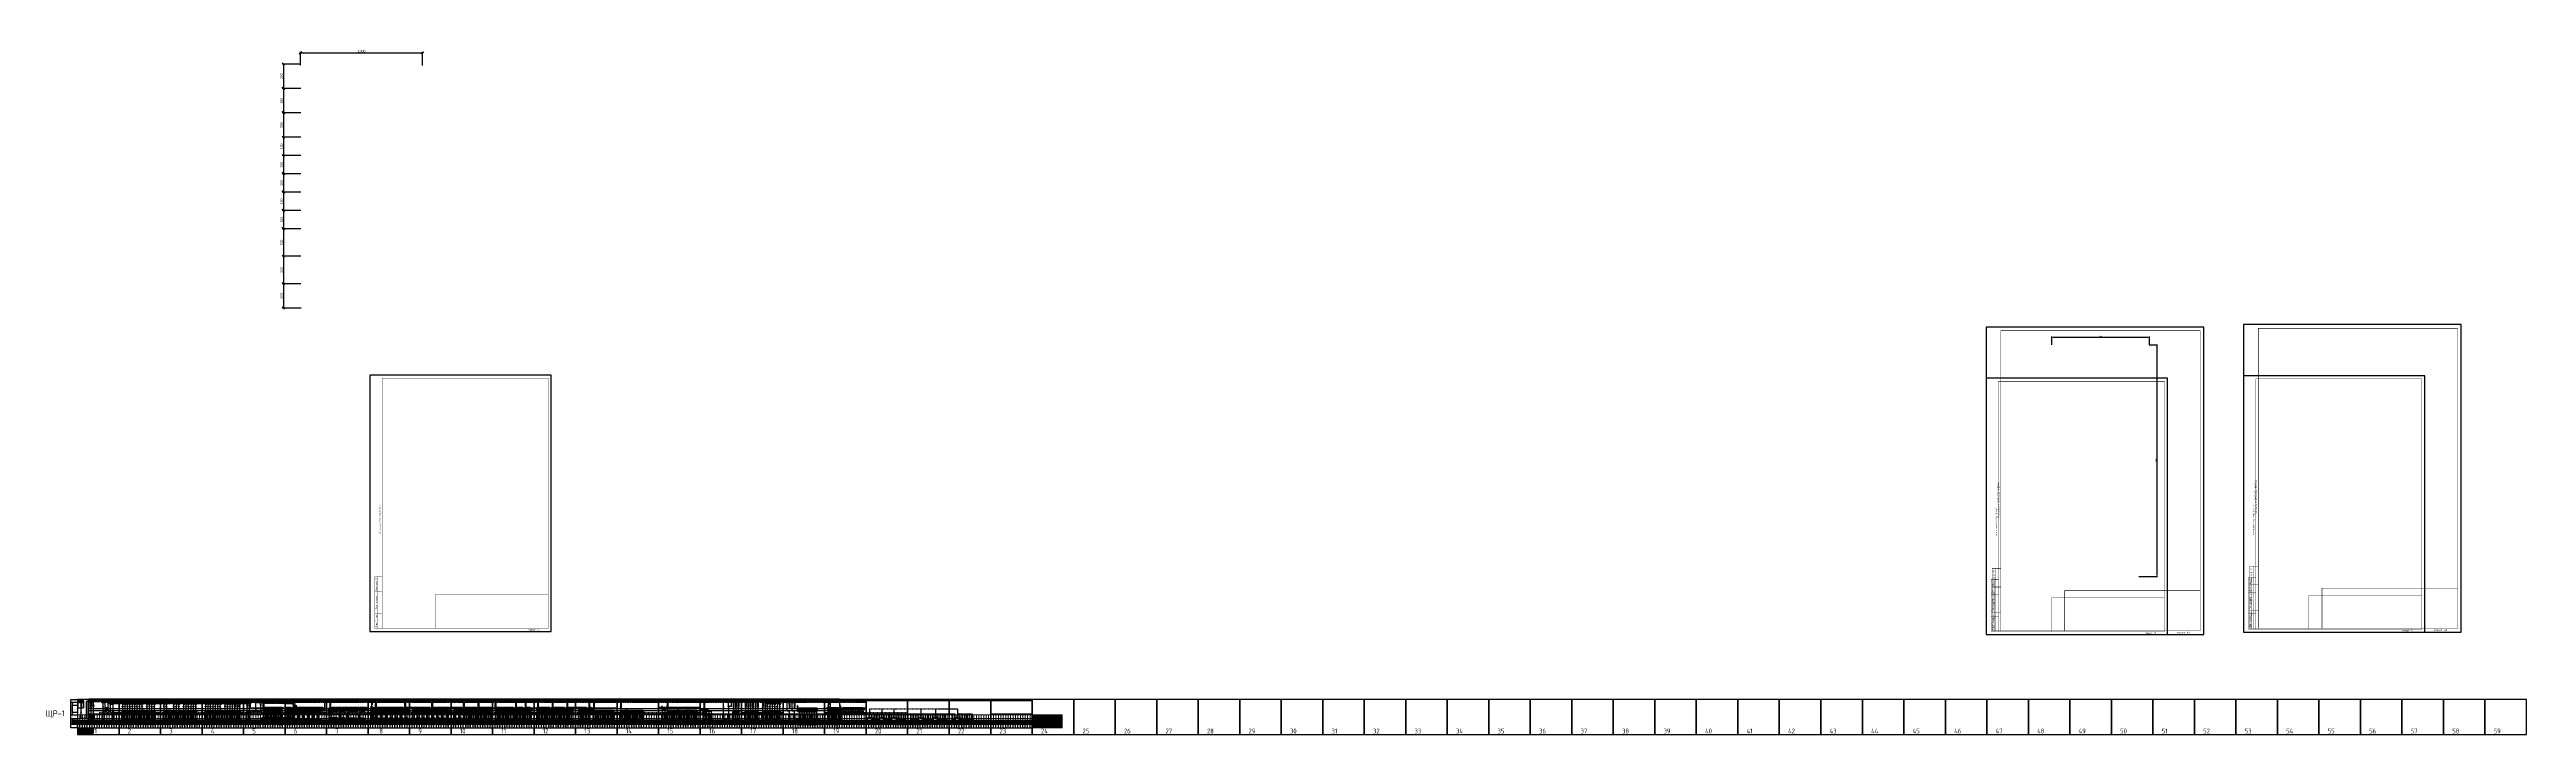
# Model space of a CAD drawing. Header units: millimetres. Extents: x -174 to 283929, y 1291 to 21053.
# Drawn here: x -174 to 20115, y 1291 to 6904 of the extents above.
import ezdxf
from ezdxf.enums import TextEntityAlignment as Align

# ---------------------------------------------------------------- set-up
doc = ezdxf.new("R2010")
doc.units = ezdxf.units.MM
for name, pattern in [('HIDDEN2', [4.7625, 3.175, -1.5875]), ('JIS_02_0.7', [1.35, 0.75, -0.6]), ('Штрихштриховая', [10.936111, 5.291667, -2.116667, 1.411111, -2.116667])]:
    doc.linetypes.add(name, pattern=pattern)
for name, color, linetype in [('0 @ 1', 7, 'Continuous'), ('0 @ 5', 7, 'Continuous'), ('09_Доп', 1, 'Continuous'), ('0_UNC_11 Мот. Оборудование', 1, 'Continuous'), ('0_UNC_11 Мот. Оборудование @ 1', 1, 'Continuous'), ('0_UNC_11 Мот. Оборудование @ 5', 1, 'Continuous'), ('0_UNC_12 ДСУП. Оборудование', 104, 'Continuous'), ('0_UNC_12 ДСУП. Оборудование @ 1', 104, 'Continuous'), ('0_UNC_12 ДСУП. Оборудование @ 5', 104, 'Continuous'), ('0_UNC_13 Мот. Трассы', 1, 'Continuous'), ('0_UNC_13 Мот. Трассы @ 1', 1, 'Continuous'), ('0_UNC_13 Мот. Трассы @ 5', 1, 'Continuous'), ('0_XT', 7, 'Continuous'), ('0_Рамка', 7, 'Continuous'), ('0_Рамка @ 5', 7, 'Continuous'), ('0_Рамка @ 6', 7, 'Continuous'), ('0_ХТ', 7, 'Continuous'), ('Нумерация QF', 7, 'Continuous')]:
    doc.layers.add(name, color=color, linetype=linetype)
doc.layers.add('0-Область подсчета', color=152, linetype='Continuous', plot=False, transparency=0.5)
doc.layers.add('_0_ PE_проводник', color=3, linetype='Штрихштриховая', lineweight=20)
doc.layers.add('Таблицы', color=7, linetype='Continuous', lineweight=13)
doc.styles.get("Standard").update_dxf_attribs({"font": 'arial.ttf'})
doc.styles.add('UNC_A', font='GOST2304A_0.ttf')
doc.styles.add('UNC_GOST_Scheme', font='GOST2304A_0.ttf')
doc.styles.add('Unecom', font='GOST2304A_0.ttf', dxfattribs={"height": 2.5})
doc.styles.add('СПДС', font='isocpeur.ttf', dxfattribs={"width": 0.8, "height": 2.5})
doc.styles.add('СПДС 250', font='isocpeur.ttf', dxfattribs={"width": 0.8, "height": 250})
doc.styles.add('СПДС1.8', font='isocpeur.ttf', dxfattribs={"width": 0.8, "height": 1.8})
doc.dimstyles.new('ISO-25', dxfattribs={"dimtxt": 2.5, "dimasz": 2.5, "dimexe": 1.25, "dimexo": 0.625, "dimtad": 1, "dimtxsty": 'Standard', "dimcen": 2.5, "dimadec": 0, "dimazin": 0, "dimtfac": 1, "dimtmove": 0, "dimatfit": 3, "dimfxl": 1, "dimarcsym": 0})

# ---------------------------------------------------------------- blocks, each defined once
blk = doc.blocks.new('*T30')
at = {"color": 0, "linetype": 'ByBlock', "lineweight": -2, "transparency": 16777216}
blk.add_line((0, 0), (120, 0), dxfattribs=at)
at = {"linetype": 'ByBlock', "lineweight": -2, "transparency": 16777216}
for p, q in [((0, 0), (0, -40)), ((20, 0), (20, -40)), ((40, 0), (40, -24)), ((60, 0), (60, -24)), ((80, 0), (80, -24)), ((100, 0), (100, -24)), ((120, 0), (120, -40)), ((0, -8), (120, -8)), ((0, -16), (120, -16)), ((0, -24), (120, -24)), ((0, -32), (120, -32)), ((0, -40), (120, -40))]:
    blk.add_line(p, q, dxfattribs=at)
at = {"color": 0, "lineweight": -3, "transparency": 16777216, "char_height": 2.5, "attachment_point": 5, "style": 'Unecom'}
for s, insert, width in [('{\\fGOST 2.304 type A|b0|i0|c0;Cos(ф)=', (10, -28), 20), ('{\\fGOST 2.304 type A|b0|i0|c0;Руст=', (10, -4), 20), ('{\\fGOST 2.304 type A|b0|i0|c0;Рр=', (10, -12), 20), ('{\\fGOST 2.304 type A|b0|i0|c0;Кс=', (10, -36), 20), ('{\\fGOST 2.304 type A|b0|i0|c0;Iр=', (10, -20), 20), ('{\\fGOST 2.304 type A|b0|i0|c0;84,41', (30, -4), 20), ('{\\fGOST 2.304 type A|b0|i0|c0;42,21', (30, -12), 20), ('{\\fGOST 2.304 type A|b0|i0|c0;67,58', (30, -20), 20), ('{\\fGOST 2.304 type A|b0|i0|c0;кВт', (50, -4), 20), ('{\\fGOST 2.304 type A|b0|i0|c0;кВт', (50, -12), 20), ('{\\fGOST 2.304 type A|b0|i0|c0;А', (50, -20), 20), ('{\\fGOST 2.304 type A|b0|i0|c0;L2р=', (70, -12), 20), ('{\\fGOST 2.304 type A|b0|i0|c0;L3р=', (70, -20), 20), ('{\\fGOST 2.304 type A|b0|i0|c0;L1р=', (70, -4), 20), ('{\\fGOST 2.304 type A|b0|i0|c0;0,95', (70, -28), 100), ('{\\fGOST 2.304 type A|b0|i0|c0;0,5', (70, -36), 100), ('{\\fGOST 2.304 type A|b0|i0|c0;13,89', (90, -4), 20), ('{\\fGOST 2.304 type A|b0|i0|c0;14,32', (90, -12), 20), ('{\\fGOST 2.304 type A|b0|i0|c0;14,00', (90, -20), 20), ('{\\fGOST 2.304 type A|b0|i0|c0;кВт', (110, -4), 20), ('{\\fGOST 2.304 type A|b0|i0|c0;кВт', (110, -12), 20), ('{\\fGOST 2.304 type A|b0|i0|c0;кВт', (110, -20), 20)]:
    blk.add_mtext(s, dxfattribs=dict(at, insert=insert, width=width))
blk = doc.blocks.new('_Боковик_схема Юником')
at = {"color": 0, "lineweight": -2, "ltscale": 3}
blk.add_lwpolyline([(0, 232), (55, 232), (55, 0), (0, 0)], close=True, dxfattribs=at)
for points in [[(0, 210), (55, 210), (55, 125), (10, 125)], [(10, 210), (10, 105)], [(0, 105), (55, 105)], [(0, 75), (55, 75)], [(0, 30), (55, 30)], [(10, 185), (55, 185)], [(10, 75), (10, 30)], [(10, 62), (52, 62)], [(10, 62), (55, 62)], [(10, 54), (55, 54)], [(10, 46), (55, 46)], [(10, 38), (55, 38)]]:
    blk.add_lwpolyline(points, dxfattribs=at)
at = {"color": 0, "lineweight": -2, "char_height": 2.5, "attachment_point": 5, "style": 'Unecom'}
for s, insert, width in [('Данные питающей сети', (27, 221), 55), ('Марка и сечение проводника, длина участка', (27, 90), 55), ('Наименование электроприемника', (27, 15), 55), ('Оборудование автоматизации', (31, 116), 37.88), ('Номинальная мощность, Рн, кВт', (32, 42), 45), ('Защитный аппарат/вводной отходящей линии.\\PХарактеристика, номинальный ток, расцепитель, А.', (33, 155), 44.74), ('Номинальный ток, Iн, А', (32, 34), 45), ('Обозначение на плане', (32, 58), 45), ('Условное изображение', (32, 68), 45), ('Сборные шины', (33, 198), 44.74), ('Фаза', (32, 50), 45)]:
    blk.add_mtext(s, dxfattribs=dict(at, insert=insert, width=width))
at = {"color": 0, "lineweight": -2, "char_height": 2.5, "attachment_point": 5, "rotation": 90, "style": 'Unecom'}
for s, insert, width in [('Электроприемник', (5, 52), 45), ('Распределительный щит', (5, 158), 105)]:
    blk.add_mtext(s, dxfattribs=dict(at, insert=insert, width=width))
blk = doc.blocks.new('*T29')
at = {"transparency": 16777216}
for p, q in [((0, 0), (0, 62)), ((0, 62), (7823, 62)), ((0, 54), (7823, 54)), ((0, 46), (7823, 46)), ((0, 38), (7823, 38)), ((0, 30), (7823, 30)), ((0, 0), (7823, 0)), ((20, 0), (20, 62)), ((40, 0), (40, 62)), ((60, 0), (60, 62)), ((80, 0), (80, 62)), ((100, 0), (100, 62)), ((120, 0), (120, 62)), ((140, 0), (140, 62)), ((160, 0), (160, 62)), ((180, 0), (180, 62)), ((200, 0), (200, 62)), ((220, 0), (220, 62)), ((240, 0), (240, 62)), ((260, 0), (260, 62)), ((280, 0), (280, 62)), ((300, 0), (300, 62)), ((320, 0), (320, 62)), ((340, 0), (340, 62)), ((360, 0), (360, 62)), ((380, 0), (380, 62)), ((400, 0), (400, 62)), ((420, 0), (420, 62)), ((440, 0), (440, 62)), ((460, 0), (460, 62)), ((480, 0), (480, 62)), ((500, 0), (500, 62)), ((520, 0), (520, 62)), ((540, 0), (540, 62)), ((560, 0), (560, 62)), ((580, 0), (580, 62)), ((600, 0), (600, 62)), ((620, 0), (620, 62)), ((640, 0), (640, 62)), ((660, 0), (660, 62)), ((680, 0), (680, 62)), ((700, 0), (700, 62)), ((720, 0), (720, 62)), ((740, 0), (740, 62)), ((760, 0), (760, 62)), ((780, 0), (780, 62)), ((800, 0), (800, 62)), ((820, 0), (820, 62)), ((840, 0), (840, 62)), ((860, 0), (860, 62)), ((880, 0), (880, 62)), ((900, 0), (900, 62)), ((920, 0), (920, 62)), ((940, 0), (940, 62)), ((960, 0), (960, 62)), ((980, 0), (980, 62)), ((1000, 0), (1000, 62)), ((1020, 0), (1020, 62)), ((1040, 0), (1040, 62)), ((1060, 0), (1060, 62)), ((1080, 0), (1080, 62)), ((1100, 0), (1100, 62)), ((1120, 0), (1120, 62)), ((1140, 0), (1140, 62)), ((1160, 0), (1160, 62)), ((1180, 0), (1180, 62)), ((1200, 0), (1200, 62)), ((1220, 0), (1220, 62)), ((1240, 0), (1240, 62)), ((1260, 0), (1260, 62)), ((1280, 0), (1280, 62)), ((1300, 0), (1300, 62)), ((1320, 0), (1320, 62)), ((1340, 0), (1340, 62)), ((1360, 0), (1360, 62)), ((1380, 0), (1380, 62)), ((1400, 0), (1400, 62)), ((1420, 0), (1420, 62)), ((1440, 0), (1440, 62)), ((1460, 0), (1460, 62)), ((1480, 0), (1480, 62)), ((1500, 0), (1500, 62)), ((1520, 0), (1520, 62)), ((1540, 0), (1540, 62)), ((1560, 0), (1560, 62)), ((1580, 0), (1580, 62)), ((1600, 0), (1600, 62)), ((1620, 0), (1620, 62)), ((1640, 0), (1640, 62)), ((1660, 0), (1660, 62)), ((1680, 0), (1680, 62)), ((1700, 0), (1700, 62)), ((1720, 0), (1720, 62)), ((1740, 0), (1740, 62)), ((1760, 0), (1760, 62)), ((1780, 0), (1780, 62)), ((1800, 0), (1800, 62)), ((1820, 0), (1820, 62)), ((1840, 0), (1840, 62)), ((1860, 0), (1860, 62)), ((1880, 0), (1880, 62)), ((1900, 0), (1900, 62)), ((1920, 0), (1920, 62)), ((1940, 0), (1940, 62)), ((1960, 0), (1960, 62)), ((1980, 0), (1980, 62)), ((2000, 0), (2000, 62)), ((2020, 0), (2020, 62)), ((2040, 0), (2040, 62)), ((2060, 0), (2060, 62)), ((2080, 0), (2080, 62)), ((2100, 0), (2100, 62)), ((2120, 0), (2120, 62)), ((2140, 0), (2140, 62)), ((2160, 0), (2160, 62)), ((2180, 0), (2180, 62)), ((2200, 0), (2200, 62)), ((2220, 0), (2220, 62)), ((2240, 0), (2240, 62)), ((2260, 0), (2260, 62)), ((2280, 0), (2280, 62)), ((2300, 0), (2300, 62)), ((2320, 0), (2320, 62)), ((2340, 0), (2340, 62)), ((2360, 0), (2360, 62)), ((2380, 0), (2380, 62)), ((2400, 0), (2400, 62)), ((2420, 0), (2420, 62)), ((2440, 0), (2440, 62)), ((2460, 0), (2460, 62)), ((2480, 0), (2480, 62)), ((2500, 0), (2500, 62)), ((2520, 0), (2520, 62)), ((2540, 0), (2540, 62)), ((2560, 0), (2560, 62)), ((2580, 0), (2580, 62)), ((2600, 0), (2600, 62)), ((2620, 0), (2620, 62)), ((2640, 0), (2640, 62)), ((2660, 0), (2660, 62)), ((2680, 0), (2680, 62)), ((2700, 0), (2700, 62)), ((2720, 0), (2720, 62)), ((2740, 0), (2740, 62)), ((2760, 0), (2760, 62)), ((2780, 0), (2780, 62)), ((2800, 0), (2800, 62)), ((2820, 0), (2820, 62)), ((2840, 0), (2840, 62)), ((2860, 0), (2860, 62)), ((2880, 0), (2880, 62)), ((2900, 0), (2900, 62)), ((2920, 0), (2920, 62)), ((2940, 0), (2940, 62)), ((2960, 0), (2960, 62)), ((2980, 0), (2980, 62)), ((3000, 0), (3000, 62)), ((3020, 0), (3020, 62)), ((3040, 0), (3040, 62)), ((3060, 0), (3060, 62)), ((3080, 0), (3080, 62)), ((3100, 0), (3100, 62)), ((3120, 0), (3120, 62)), ((3140, 0), (3140, 62)), ((3160, 0), (3160, 62)), ((3180, 0), (3180, 62)), ((3200, 0), (3200, 62)), ((3220, 0), (3220, 62)), ((3240, 0), (3240, 62)), ((3260, 0), (3260, 62)), ((3280, 0), (3280, 62)), ((3300, 0), (3300, 62)), ((3320, 0), (3320, 62)), ((3340, 0), (3340, 62)), ((3360, 0), (3360, 62)), ((3380, 0), (3380, 62)), ((3400, 0), (3400, 62)), ((3420, 0), (3420, 62)), ((3440, 0), (3440, 62)), ((3460, 0), (3460, 62)), ((3480, 0), (3480, 62)), ((3500, 0), (3500, 62)), ((3520, 0), (3520, 62)), ((3540, 0), (3540, 62)), ((3560, 0), (3560, 62)), ((3580, 0), (3580, 62)), ((3600, 0), (3600, 62)), ((3620, 0), (3620, 62)), ((3640, 0), (3640, 62)), ((3660, 0), (3660, 62)), ((3680, 0), (3680, 62)), ((3700, 0), (3700, 62)), ((3720, 0), (3720, 62)), ((3740, 0), (3740, 62)), ((3760, 0), (3760, 62)), ((3780, 0), (3780, 62)), ((3800, 0), (3800, 62)), ((3820, 0), (3820, 62)), ((3840, 0), (3840, 62)), ((3860, 0), (3860, 62)), ((3880, 0), (3880, 62)), ((3900, 0), (3900, 62)), ((3920, 0), (3920, 62)), ((3940, 0), (3940, 62)), ((3960, 0), (3960, 62)), ((3980, 0), (3980, 62)), ((4000, 0), (4000, 62)), ((4020, 0), (4020, 62)), ((4040, 0), (4040, 62)), ((4060, 0), (4060, 62)), ((4080, 0), (4080, 62)), ((4100, 0), (4100, 62)), ((4120, 0), (4120, 62)), ((4140, 0), (4140, 62)), ((4160, 0), (4160, 62)), ((4180, 0), (4180, 62)), ((4200, 0), (4200, 62)), ((4220, 0), (4220, 62)), ((4240, 0), (4240, 62)), ((4260, 0), (4260, 62)), ((4280, 0), (4280, 62)), ((4300, 0), (4300, 62)), ((4320, 0), (4320, 62)), ((4340, 0), (4340, 62)), ((4360, 0), (4360, 62)), ((4380, 0), (4380, 62)), ((4400, 0), (4400, 62)), ((4420, 0), (4420, 62)), ((4440, 0), (4440, 62)), ((4460, 0), (4460, 62)), ((4480, 0), (4480, 62)), ((4500, 0), (4500, 62)), ((4520, 0), (4520, 62)), ((4540, 0), (4540, 62)), ((4560, 0), (4560, 62)), ((4580, 0), (4580, 62)), ((4600, 0), (4600, 62)), ((4620, 0), (4620, 62)), ((4640, 0), (4640, 62)), ((4660, 0), (4660, 62)), ((4683, 0), (4683, 62)), ((4703, 0), (4703, 62)), ((4723, 0), (4723, 62)), ((4743, 0), (4743, 62)), ((4763, 0), (4763, 62)), ((4783, 0), (4783, 62)), ((4803, 0), (4803, 62)), ((4823, 0), (4823, 62)), ((4843, 0), (4843, 62)), ((4863, 0), (4863, 62)), ((4883, 0), (4883, 62)), ((4903, 0), (4903, 62)), ((4923, 0), (4923, 62)), ((4943, 0), (4943, 62)), ((4963, 0), (4963, 62)), ((4983, 0), (4983, 62)), ((5003, 0), (5003, 62)), ((5023, 0), (5023, 62)), ((5043, 0), (5043, 62)), ((5063, 0), (5063, 62)), ((5083, 0), (5083, 62)), ((5103, 0), (5103, 62)), ((5123, 0), (5123, 62)), ((5143, 0), (5143, 62)), ((5163, 0), (5163, 62)), ((5183, 0), (5183, 62)), ((5203, 0), (5203, 62)), ((5223, 0), (5223, 62)), ((5243, 0), (5243, 62)), ((5263, 0), (5263, 62)), ((5283, 0), (5283, 62)), ((5303, 0), (5303, 62)), ((5323, 0), (5323, 62)), ((5343, 0), (5343, 62)), ((5363, 0), (5363, 62)), ((5383, 0), (5383, 62)), ((5403, 0), (5403, 62)), ((5423, 0), (5423, 62)), ((5443, 0), (5443, 62)), ((5463, 0), (5463, 62)), ((5483, 0), (5483, 62)), ((5503, 0), (5503, 62)), ((5523, 0), (5523, 62)), ((5543, 0), (5543, 62)), ((5563, 0), (5563, 62)), ((5583, 0), (5583, 62)), ((5603, 0), (5603, 62)), ((5623, 0), (5623, 62)), ((5643, 0), (5643, 62)), ((5663, 0), (5663, 62)), ((5683, 0), (5683, 62)), ((5703, 0), (5703, 62)), ((5723, 0), (5723, 62)), ((5743, 0), (5743, 62)), ((5763, 0), (5763, 62)), ((5783, 0), (5783, 62)), ((5803, 0), (5803, 62)), ((5823, 0), (5823, 62)), ((5843, 0), (5843, 62)), ((5863, 0), (5863, 62)), ((5883, 0), (5883, 62)), ((5903, 0), (5903, 62)), ((5923, 0), (5923, 62)), ((5943, 0), (5943, 62)), ((5963, 0), (5963, 62)), ((5983, 0), (5983, 62)), ((6003, 0), (6003, 62)), ((6023, 0), (6023, 62)), ((6043, 0), (6043, 62)), ((6063, 0), (6063, 62)), ((6083, 0), (6083, 62)), ((6103, 0), (6103, 62)), ((6123, 0), (6123, 62)), ((6143, 0), (6143, 62)), ((6163, 0), (6163, 62)), ((6183, 0), (6183, 62)), ((6203, 0), (6203, 62)), ((6223, 0), (6223, 62)), ((6243, 0), (6243, 62)), ((6263, 0), (6263, 62)), ((6283, 0), (6283, 62)), ((6303, 0), (6303, 62)), ((6323, 0), (6323, 62)), ((6343, 0), (6343, 62)), ((6363, 0), (6363, 62)), ((6383, 0), (6383, 62)), ((6403, 0), (6403, 62)), ((6423, 0), (6423, 62)), ((6443, 0), (6443, 62)), ((6463, 0), (6463, 62)), ((6483, 0), (6483, 62)), ((6503, 0), (6503, 62)), ((6523, 0), (6523, 62)), ((6543, 0), (6543, 62)), ((6563, 0), (6563, 62)), ((6583, 0), (6583, 62)), ((6603, 0), (6603, 62)), ((6623, 0), (6623, 62)), ((6643, 0), (6643, 62)), ((6663, 0), (6663, 62)), ((6683, 0), (6683, 62)), ((6703, 0), (6703, 62)), ((6723, 0), (6723, 62)), ((6743, 0), (6743, 62)), ((6763, 0), (6763, 62)), ((6783, 0), (6783, 62)), ((6803, 0), (6803, 62)), ((6823, 0), (6823, 62)), ((6843, 0), (6843, 62)), ((6863, 0), (6863, 62)), ((6883, 0), (6883, 62)), ((6903, 0), (6903, 62)), ((6923, 0), (6923, 62)), ((6943, 0), (6943, 62)), ((6963, 0), (6963, 62)), ((6983, 0), (6983, 62)), ((7003, 0), (7003, 62)), ((7023, 0), (7023, 62)), ((7043, 0), (7043, 62)), ((7063, 0), (7063, 62)), ((7083, 0), (7083, 62)), ((7103, 0), (7103, 62)), ((7123, 0), (7123, 62)), ((7143, 0), (7143, 62)), ((7163, 0), (7163, 62)), ((7183, 0), (7183, 62)), ((7203, 0), (7203, 62)), ((7223, 0), (7223, 62)), ((7243, 0), (7243, 62)), ((7263, 0), (7263, 62)), ((7283, 0), (7283, 62)), ((7303, 0), (7303, 62)), ((7323, 0), (7323, 62)), ((7343, 0), (7343, 62)), ((7363, 0), (7363, 62)), ((7383, 0), (7383, 62)), ((7403, 0), (7403, 62)), ((7423, 0), (7423, 62)), ((7443, 0), (7443, 62)), ((7463, 0), (7463, 62)), ((7483, 0), (7483, 62)), ((7503, 0), (7503, 62)), ((7523, 0), (7523, 62)), ((7543, 0), (7543, 62)), ((7563, 0), (7563, 62)), ((7583, 0), (7583, 62)), ((7603, 0), (7603, 62)), ((7623, 0), (7623, 62)), ((7643, 0), (7643, 62)), ((7663, 0), (7663, 62)), ((7683, 0), (7683, 62)), ((7703, 0), (7703, 62)), ((7723, 0), (7723, 62)), ((7743, 0), (7743, 62)), ((7763, 0), (7763, 62)), ((7783, 0), (7783, 62)), ((7803, 0), (7803, 62)), ((7823, 0), (7823, 62))]:
    blk.add_line(p, q, dxfattribs=at)
at = {"layer": 'Defpoints', "color": 8, "linetype": 'ByBlock', "lineweight": 0, "transparency": 16777216}
for p, q in [((0, 62), (0, 105)), ((0, 105), (8066, 105)), ((0, 75), (8066, 75)), ((20, 62), (20, 105)), ((40, 62), (40, 105)), ((60, 62), (60, 105)), ((80, 62), (80, 105)), ((100, 62), (100, 105)), ((120, 62), (120, 105)), ((140, 62), (140, 105)), ((160, 62), (160, 105)), ((180, 62), (180, 105)), ((200, 62), (200, 105)), ((220, 62), (220, 105)), ((240, 62), (240, 105)), ((260, 62), (260, 105)), ((280, 62), (280, 105)), ((300, 62), (300, 105)), ((320, 62), (320, 105)), ((340, 62), (340, 105)), ((360, 62), (360, 105)), ((380, 62), (380, 105)), ((400, 62), (400, 105)), ((420, 62), (420, 105)), ((440, 62), (440, 105)), ((460, 62), (460, 105)), ((480, 62), (480, 105)), ((500, 62), (500, 105)), ((520, 62), (520, 105)), ((540, 62), (540, 105)), ((560, 62), (560, 105)), ((580, 62), (580, 105)), ((600, 62), (600, 105)), ((620, 62), (620, 105)), ((640, 62), (640, 105)), ((660, 62), (660, 105)), ((680, 62), (680, 105)), ((700, 62), (700, 105)), ((720, 62), (720, 105)), ((740, 62), (740, 105)), ((760, 62), (760, 105)), ((780, 62), (780, 105)), ((800, 62), (800, 105)), ((820, 62), (820, 105)), ((840, 62), (840, 105)), ((860, 62), (860, 105)), ((880, 62), (880, 105)), ((900, 62), (900, 105)), ((920, 62), (920, 105)), ((940, 62), (940, 105)), ((960, 62), (960, 105)), ((980, 62), (980, 105)), ((1000, 62), (1000, 105)), ((1020, 62), (1020, 105)), ((1040, 62), (1040, 105)), ((1060, 62), (1060, 105)), ((1080, 62), (1080, 105)), ((1100, 62), (1100, 105)), ((1120, 62), (1120, 105)), ((1140, 62), (1140, 105)), ((1160, 62), (1160, 105)), ((1180, 62), (1180, 105)), ((1200, 62), (1200, 105)), ((1220, 62), (1220, 105)), ((1240, 62), (1240, 105)), ((1260, 62), (1260, 105)), ((1280, 62), (1280, 105)), ((1300, 62), (1300, 105)), ((1320, 62), (1320, 105)), ((1340, 62), (1340, 105)), ((1360, 62), (1360, 105)), ((1380, 62), (1380, 105)), ((1400, 62), (1400, 105)), ((1420, 62), (1420, 105)), ((1440, 62), (1440, 105)), ((1460, 62), (1460, 105)), ((1480, 62), (1480, 105)), ((1500, 62), (1500, 105)), ((1520, 62), (1520, 105)), ((1540, 62), (1540, 105)), ((1560, 62), (1560, 105)), ((1580, 62), (1580, 105)), ((1600, 62), (1600, 105)), ((1620, 62), (1620, 105)), ((1640, 62), (1640, 105)), ((1660, 62), (1660, 105)), ((1680, 62), (1680, 105)), ((1700, 62), (1700, 105)), ((1720, 62), (1720, 105)), ((1740, 62), (1740, 105)), ((1760, 62), (1760, 105)), ((1780, 62), (1780, 105)), ((1800, 62), (1800, 105)), ((1820, 62), (1820, 105)), ((1840, 62), (1840, 105)), ((1860, 62), (1860, 105)), ((1880, 62), (1880, 105)), ((1900, 62), (1900, 105)), ((1920, 62), (1920, 105)), ((1940, 62), (1940, 105)), ((1960, 62), (1960, 105)), ((1980, 62), (1980, 105)), ((2000, 62), (2000, 105)), ((2020, 62), (2020, 105)), ((2040, 62), (2040, 105)), ((2060, 62), (2060, 105)), ((2080, 62), (2080, 105)), ((2100, 62), (2100, 105)), ((2120, 62), (2120, 105)), ((2140, 62), (2140, 105)), ((2160, 62), (2160, 105)), ((2180, 62), (2180, 105)), ((2200, 62), (2200, 105)), ((2220, 62), (2220, 105)), ((2240, 62), (2240, 105)), ((2260, 62), (2260, 105)), ((2280, 62), (2280, 105)), ((2300, 62), (2300, 105)), ((2320, 62), (2320, 105)), ((2340, 62), (2340, 105)), ((2360, 62), (2360, 105)), ((2380, 62), (2380, 105)), ((2400, 62), (2400, 105)), ((2420, 62), (2420, 105)), ((2440, 62), (2440, 105)), ((2460, 62), (2460, 105)), ((2480, 62), (2480, 105)), ((2500, 62), (2500, 105)), ((2520, 62), (2520, 105)), ((2540, 62), (2540, 105)), ((2560, 62), (2560, 105)), ((2580, 62), (2580, 105)), ((2600, 62), (2600, 105)), ((2620, 62), (2620, 105)), ((2640, 62), (2640, 105)), ((2660, 62), (2660, 105)), ((2680, 62), (2680, 105)), ((2700, 62), (2700, 105)), ((2720, 62), (2720, 105)), ((2740, 62), (2740, 105)), ((2760, 62), (2760, 105)), ((2780, 62), (2780, 105)), ((2800, 62), (2800, 105)), ((2820, 62), (2820, 105)), ((2840, 62), (2840, 105)), ((2860, 62), (2860, 105)), ((2880, 62), (2880, 105)), ((2900, 62), (2900, 105)), ((2920, 62), (2920, 105)), ((2940, 62), (2940, 105)), ((2960, 62), (2960, 105)), ((2980, 62), (2980, 105)), ((3000, 62), (3000, 105)), ((3020, 62), (3020, 105)), ((3040, 62), (3040, 105)), ((3060, 62), (3060, 105)), ((3080, 62), (3080, 105)), ((3100, 62), (3100, 105)), ((3120, 62), (3120, 105)), ((3140, 62), (3140, 105)), ((3160, 62), (3160, 105)), ((3180, 62), (3180, 105)), ((3200, 62), (3200, 105)), ((3220, 62), (3220, 105)), ((3240, 62), (3240, 105)), ((3260, 62), (3260, 105)), ((3280, 62), (3280, 105)), ((3300, 62), (3300, 105)), ((3320, 62), (3320, 105)), ((3340, 62), (3340, 105)), ((3360, 62), (3360, 105)), ((3380, 62), (3380, 105)), ((3400, 62), (3400, 105)), ((3420, 62), (3420, 105)), ((3440, 62), (3440, 105)), ((3460, 62), (3460, 105)), ((3480, 62), (3480, 105)), ((3500, 62), (3500, 105)), ((3520, 62), (3520, 105)), ((3540, 62), (3540, 105)), ((3560, 62), (3560, 105)), ((3580, 62), (3580, 105)), ((3600, 62), (3600, 105)), ((3620, 62), (3620, 105)), ((3640, 62), (3640, 105)), ((3660, 62), (3660, 105)), ((3680, 62), (3680, 105)), ((3700, 62), (3700, 105)), ((3720, 62), (3720, 105)), ((3740, 62), (3740, 105)), ((3760, 62), (3760, 105)), ((3780, 62), (3780, 105)), ((3800, 62), (3800, 105)), ((3820, 62), (3820, 105)), ((3840, 62), (3840, 105)), ((3860, 62), (3860, 105)), ((3880, 62), (3880, 105)), ((3900, 62), (3900, 105)), ((3920, 62), (3920, 105)), ((3940, 62), (3940, 105)), ((3960, 62), (3960, 105)), ((3980, 62), (3980, 105)), ((4000, 62), (4000, 105)), ((4020, 62), (4020, 105)), ((4040, 62), (4040, 105)), ((4060, 62), (4060, 105)), ((4080, 62), (4080, 105)), ((4100, 62), (4100, 105)), ((4120, 62), (4120, 105)), ((4140, 62), (4140, 105)), ((4160, 62), (4160, 105)), ((4180, 62), (4180, 105)), ((4200, 62), (4200, 105)), ((4220, 62), (4220, 105)), ((4240, 62), (4240, 105)), ((4260, 62), (4260, 105)), ((4280, 62), (4280, 105)), ((4300, 62), (4300, 105)), ((4320, 62), (4320, 105)), ((4340, 62), (4340, 105)), ((4360, 62), (4360, 105)), ((4380, 62), (4380, 105)), ((4400, 62), (4400, 105)), ((4420, 62), (4420, 105)), ((4440, 62), (4440, 105)), ((4460, 62), (4460, 105)), ((4480, 62), (4480, 105)), ((4500, 62), (4500, 105)), ((4520, 62), (4520, 105)), ((4540, 62), (4540, 105)), ((4560, 62), (4560, 105)), ((4580, 62), (4580, 105)), ((4600, 62), (4600, 105)), ((4620, 62), (4620, 105)), ((4640, 62), (4640, 105)), ((4660, 62), (4660, 105)), ((4683, 62), (4683, 105)), ((4703, 62), (4703, 105)), ((4723, 62), (4723, 105)), ((4743, 62), (4743, 105)), ((4763, 62), (4763, 105)), ((4783, 62), (4783, 105)), ((4803, 62), (4803, 105)), ((4823, 62), (4823, 105)), ((4843, 62), (4843, 105)), ((4863, 62), (4863, 105)), ((4883, 62), (4883, 105)), ((4903, 62), (4903, 105)), ((4923, 62), (4923, 105)), ((4943, 62), (4943, 105)), ((4963, 62), (4963, 105)), ((4983, 62), (4983, 105)), ((5003, 62), (5003, 105)), ((5023, 62), (5023, 105)), ((5043, 62), (5043, 105)), ((5063, 62), (5063, 105)), ((5083, 62), (5083, 105)), ((5103, 62), (5103, 105)), ((5123, 62), (5123, 105)), ((5143, 62), (5143, 105)), ((5163, 62), (5163, 105)), ((5183, 62), (5183, 105)), ((5203, 62), (5203, 105)), ((5223, 62), (5223, 105)), ((5243, 62), (5243, 105)), ((5263, 62), (5263, 105)), ((5283, 62), (5283, 105)), ((5303, 62), (5303, 105)), ((5323, 62), (5323, 105)), ((5343, 62), (5343, 105)), ((5363, 62), (5363, 105)), ((5383, 62), (5383, 105)), ((5403, 62), (5403, 105)), ((5423, 62), (5423, 105)), ((5443, 62), (5443, 105)), ((5463, 62), (5463, 105)), ((5483, 62), (5483, 105)), ((5503, 62), (5503, 105)), ((5523, 62), (5523, 105)), ((5543, 62), (5543, 105)), ((5563, 62), (5563, 105)), ((5583, 62), (5583, 105)), ((5603, 62), (5603, 105)), ((5623, 62), (5623, 105)), ((5643, 62), (5643, 105)), ((5663, 62), (5663, 105)), ((5683, 62), (5683, 105)), ((5703, 62), (5703, 105)), ((5723, 62), (5723, 105)), ((5743, 62), (5743, 105)), ((5763, 62), (5763, 105)), ((5783, 62), (5783, 105)), ((5803, 62), (5803, 105)), ((5823, 62), (5823, 105)), ((5843, 62), (5843, 105)), ((5863, 62), (5863, 105)), ((5883, 62), (5883, 105)), ((5903, 62), (5903, 105)), ((5923, 62), (5923, 105)), ((5943, 62), (5943, 105)), ((5963, 62), (5963, 105)), ((5983, 62), (5983, 105)), ((6003, 62), (6003, 105)), ((6023, 62), (6023, 105)), ((6043, 62), (6043, 105)), ((6063, 62), (6063, 105)), ((6083, 62), (6083, 105)), ((6103, 62), (6103, 105)), ((6123, 62), (6123, 105)), ((6143, 62), (6143, 105)), ((6163, 62), (6163, 105)), ((6183, 62), (6183, 105)), ((6203, 62), (6203, 105)), ((6223, 62), (6223, 105)), ((6243, 62), (6243, 105)), ((6263, 62), (6263, 105)), ((6283, 62), (6283, 105)), ((6303, 62), (6303, 105)), ((6323, 62), (6323, 105)), ((6343, 62), (6343, 105)), ((6363, 62), (6363, 105)), ((6383, 62), (6383, 105)), ((6403, 62), (6403, 105)), ((6423, 62), (6423, 105)), ((6443, 62), (6443, 105)), ((6463, 62), (6463, 105)), ((6483, 62), (6483, 105)), ((6503, 62), (6503, 105)), ((6523, 62), (6523, 105)), ((6543, 62), (6543, 105)), ((6563, 62), (6563, 105)), ((6583, 62), (6583, 105)), ((6603, 62), (6603, 105)), ((6623, 62), (6623, 105)), ((6643, 62), (6643, 105)), ((6663, 62), (6663, 105)), ((6683, 62), (6683, 105)), ((6703, 62), (6703, 105)), ((6723, 62), (6723, 105)), ((6743, 62), (6743, 105)), ((6763, 62), (6763, 105)), ((6783, 62), (6783, 105)), ((6803, 62), (6803, 105)), ((6823, 62), (6823, 105)), ((6843, 62), (6843, 105)), ((6863, 62), (6863, 105)), ((6883, 62), (6883, 105)), ((6903, 62), (6903, 105)), ((6923, 62), (6923, 105)), ((6943, 62), (6943, 105)), ((6963, 62), (6963, 105)), ((6983, 62), (6983, 105)), ((7003, 62), (7003, 105)), ((7023, 62), (7023, 105)), ((7043, 62), (7043, 105)), ((7063, 62), (7063, 105)), ((7083, 62), (7083, 105)), ((7103, 62), (7103, 105)), ((7123, 62), (7123, 105)), ((7143, 62), (7143, 105)), ((7163, 62), (7163, 105)), ((7183, 62), (7183, 105)), ((7203, 62), (7203, 105)), ((7223, 62), (7223, 105)), ((7243, 62), (7243, 105)), ((7263, 62), (7263, 105)), ((7283, 62), (7283, 105)), ((7303, 62), (7303, 105)), ((7323, 62), (7323, 105)), ((7343, 62), (7343, 105)), ((7363, 62), (7363, 105)), ((7383, 62), (7383, 105)), ((7403, 62), (7403, 105)), ((7423, 62), (7423, 105)), ((7443, 62), (7443, 105)), ((7463, 62), (7463, 105)), ((7483, 62), (7483, 105)), ((7503, 62), (7503, 105)), ((7523, 62), (7523, 105)), ((7543, 62), (7543, 105)), ((7563, 62), (7563, 105)), ((7583, 62), (7583, 105)), ((7603, 62), (7603, 105)), ((7623, 62), (7623, 105)), ((7643, 62), (7643, 105)), ((7663, 62), (7663, 105)), ((7683, 62), (7683, 105)), ((7703, 62), (7703, 105)), ((7723, 62), (7723, 105)), ((7743, 62), (7743, 105)), ((7763, 62), (7763, 105)), ((7783, 62), (7783, 105)), ((7803, 62), (7803, 105)), ((7823, 62), (7823, 105)), ((7823, 62), (8066, 62)), ((7823, 54), (8066, 54)), ((7823, 46), (8066, 46)), ((7823, 38), (8066, 38)), ((7823, 30), (8066, 30)), ((7823, 0), (8066, 0)), ((7826, 0), (7826, 105)), ((7830, 0), (7830, 105)), ((7833, 0), (7833, 105)), ((7836, 0), (7836, 105)), ((7840, 0), (7840, 105)), ((7843, 0), (7843, 105)), ((7846, 0), (7846, 105)), ((7850, 0), (7850, 105)), ((7853, 0), (7853, 105)), ((7856, 0), (7856, 105)), ((7860, 0), (7860, 105)), ((7863, 0), (7863, 105)), ((7866, 0), (7866, 105)), ((7870, 0), (7870, 105)), ((7873, 0), (7873, 105)), ((7876, 0), (7876, 105)), ((7880, 0), (7880, 105)), ((7883, 0), (7883, 105)), ((7886, 0), (7886, 105)), ((7890, 0), (7890, 105)), ((7893, 0), (7893, 105)), ((7896, 0), (7896, 105)), ((7900, 0), (7900, 105)), ((7903, 0), (7903, 105)), ((7906, 0), (7906, 105)), ((7910, 0), (7910, 105)), ((7913, 0), (7913, 105)), ((7916, 0), (7916, 105)), ((7920, 0), (7920, 105)), ((7923, 0), (7923, 105)), ((7926, 0), (7926, 105)), ((7930, 0), (7930, 105)), ((7933, 0), (7933, 105)), ((7936, 0), (7936, 105)), ((7940, 0), (7940, 105)), ((7943, 0), (7943, 105)), ((7946, 0), (7946, 105)), ((7950, 0), (7950, 105)), ((7953, 0), (7953, 105)), ((7956, 0), (7956, 105)), ((7960, 0), (7960, 105)), ((7963, 0), (7963, 105)), ((7966, 0), (7966, 105)), ((7970, 0), (7970, 105)), ((7973, 0), (7973, 105)), ((7976, 0), (7976, 105)), ((7980, 0), (7980, 105)), ((7983, 0), (7983, 105)), ((7986, 0), (7986, 105)), ((7990, 0), (7990, 105)), ((7993, 0), (7993, 105)), ((7996, 0), (7996, 105)), ((8000, 0), (8000, 105)), ((8003, 0), (8003, 105)), ((8006, 0), (8006, 105)), ((8010, 0), (8010, 105)), ((8013, 0), (8013, 105)), ((8016, 0), (8016, 105)), ((8020, 0), (8020, 105)), ((8023, 0), (8023, 105)), ((8026, 0), (8026, 105)), ((8030, 0), (8030, 105)), ((8033, 0), (8033, 105)), ((8036, 0), (8036, 105)), ((8040, 0), (8040, 105)), ((8043, 0), (8043, 105)), ((8046, 0), (8046, 105)), ((8050, 0), (8050, 105)), ((8053, 0), (8053, 105)), ((8056, 0), (8056, 105)), ((8060, 0), (8060, 105)), ((8063, 0), (8063, 105)), ((8066, 0), (8066, 105))]:
    blk.add_line(p, q, dxfattribs=at)
at = {"transparency": 16777216, "char_height": 2.5, "rotation": 90, "style": 'Unecom'}
for s, insert, width, attachment_point in [('ВВГнг(А)-LS (5х16)^JL=19-0,91%', (30, 104), 29, 6), ('Основной ввод ', (30, 15), 30, 5), ('#Н/Д', (130, 104), 29, 6), ('Реле напряжения', (130, 15), 30, 5), ('ВВГнг(А)-LS (3х2,5)^JL=22-1,28%', (210, 104), 29, 6), ('Питание на ИБП', (210, 15), 30, 5), ('ВВГнг(А)-LS (3х2,5)^JL=22-1,28%', (290, 104), 29, 6), ('Питание от ИБП', (290, 15), 30, 5), ('ВВГнг(А)-LS (3х2,5)^JL=20-0,05%', (370, 104), 29, 6), ('Розеточная группа  Пом. №01', (370, 15), 30, 5), ('ВВГнг(А)-LS (3х2,5)^JL=25-0,08%', (390, 104), 29, 6), ('Розеточная группа  Пом. №03', (390, 15), 30, 5), ('ВВГнг(А)-LS (3х2,5)^JL=22-0,06%', (410, 104), 29, 6), ('Розеточная группа  Пом. №04', (410, 15), 30, 5), ('ВВГнг(А)-LS (3х2,5)^JL=20-0,05%', (430, 104), 29, 6), ('Розеточная группа  Пом. №05', (430, 15), 30, 5), ('ВВГнг(А)-LS (3х2,5)^JL=23-0,06%', (450, 104), 29, 6), ('Розеточная группа  Пом. №06', (450, 15), 30, 5), ('ВВГнг(А)-LS (3х2,5)^JL=34-0,14%', (470, 104), 29, 6), ('Розеточная группа  Пом. №07', (470, 15), 30, 5), ('ВВГнг(А)-LS (3х2,5)^JL=31-0,11%', (490, 104), 29, 6), ('Розеточная группа  Пом. №07', (490, 15), 30, 5), ('ВВГнг(А)-LS (3х2,5)^JL=33-0,13%', (510, 104), 29, 6), ('Розеточная группа  Пом. №07', (510, 15), 30, 5), ('ВВГнг(А)-LS (3х2,5)^JL=74-0,63%', (530, 104), 29, 6), ('Розеточная группа  Пом. №08', (530, 15), 30, 5), ('ВВГнг(А)-LS (3х2,5)^JL=43-0,21%', (550, 104), 29, 6), ('Розеточная группа  Пом. №08', (550, 15), 30, 5), ('ВВГнг(А)-LS (3х2,5)^JL=31-0,26%', (570, 104), 29, 6), ('Розеточная группа  Пом. №08 Проектор', (570, 15), 30, 5), ('ВВГнг(А)-LS (3х2,5)^JL=28-0%', (590, 104), 29, 6), ('Резерв', (590, 15), 30, 5), ('ВВГнг(А)-LS (3х2,5)^JL=31-0,11%', (610, 104), 29, 6), ('Розеточная группа  Пом. №08', (610, 15), 30, 5), ('ВВГнг(А)-LS (3х2,5)^JL=37-0,15%', (630, 104), 29, 6), ('Розеточная группа  Пом. №11', (630, 15), 30, 5), ('ВВГнг(А)-LS (3х2,5)^JL=36-0,14%', (710, 104), 29, 6), ('Розеточная группа  Пом. №11', (710, 15), 30, 5), ('ВВГнг(А)-LS (3х2,5)^JL=25-0,07%', (730, 104), 29, 6), ('Розеточная группа  Пом. №12', (730, 15), 30, 5), ('ВВГнг(А)-LS (3х2,5)^JL=38-0,17%', (750, 104), 29, 6), ('Розеточная группа  Пом. №12', (750, 15), 30, 5), ('ВВГнг(А)-LS (3х2,5)^JL=30-0,09%', (770, 104), 29, 6), ('Розеточная группа  Пом. №13', (770, 15), 30, 5), ('ВВГнг(А)-LS (3х2,5)^JL=70-0,51%', (790, 104), 29, 6), ('Розеточная группа  Пом. №14', (790, 15), 30, 5), ('ВВГнг(А)-LS (3х2,5)^JL=59-0,4%', (810, 104), 29, 6), ('Розеточная группа  Пом. №14', (810, 15), 30, 5), ('2,46', (810, 34), 8, 5), ('ВВГнг(А)-LS (3х2,5)^JL=21-0,06%', (830, 104), 29, 6), ('Розеточная группа  Пом. №14', (830, 15), 30, 5), ('ВВГнг(А)-LS (3х2,5)^JL=22-0,06%', (850, 104), 29, 6), ('Розеточная группа  Пом. №14', (850, 15), 30, 5), ('ВВГнг(А)-LS (3х2,5)^JL=36-0,16%', (870, 104), 29, 6), ('Розеточная группа  Пом. №14', (870, 15), 30, 5), ('Розеточная группа  Пом. №14 Холодильник, морозильник', (890, 15), 30, 5), ('ВВГнг(А)-LS (3х2,5)^JL=20-0,21%', (890, 104), 29, 6), ('ВВГнг(А)-LS (3х2,5)^JL=19-0,1%', (910, 104), 29, 6), ('Розеточная группа  Пом. №14 Вытяжка', (910, 15), 30, 5), ('ВВГнг(А)-LS (3х2,5)^JL=24-0,07%', (930, 104), 29, 6), ('Розеточная группа  Пом. №14', (930, 15), 30, 5), ('ВВГнг(А)-LS (3х2,5)^JL=19-1,19%', (950, 104), 29, 6), ('Розеточная группа  Пом. №14 ПММ', (950, 15), 30, 5), ('Розеточная группа  Пом. №14 Духовка с СВЧ', (970, 15), 30, 5), ('ВВГнг(А)-LS (3х2,5)^JL=16-1,08%', (970, 104), 29, 6), ('Розеточная группа  Пом. №14 Варочная панель 2', (1050, 15), 30, 5), ('ВВГнг(А)-LS (3х4)^JL=18-1,08%', (1050, 104), 29, 6), ('ВВГнг(А)-LS (3х2,5)^JL=16-0,62%', (1070, 104), 29, 6), ('Розеточная группа  Пом. №14 Кофемашина', (1070, 15), 30, 5), ('Розеточная группа  Пом. №14 Варочная панель 1', (1090, 15), 30, 5), ('ВВГнг(А)-LS (3х4)^JL=18-1,08%', (1090, 104), 29, 6), ('Розеточная группа  Пом. №15 Стиральная машина', (1110, 15), 30, 5), ('ВВГнг(А)-LS (3х2,5)^JL=27-1,46%', (1110, 104), 29, 6), ('Розеточная группа  Пом. №15 Сушильная машина', (1130, 15), 30, 5), ('ВВГнг(А)-LS (3х2,5)^JL=27-1,82%', (1130, 104), 29, 6), ('ВВГнг(А)-LS (3х2,5)^JL=44-0,21%', (1150, 104), 29, 6), ('Розеточная группа  Пом. №15', (1150, 15), 30, 5), ('ВВГнг(А)-LS (3х2,5)^JL=27-0,05%', (1170, 104), 29, 6), ('Розеточная группа  Пом. №16', (1170, 15), 30, 5), ('ВВГнг(А)-LS (3х2,5)^JL=30-0,05%', (1190, 104), 29, 6), ('Розеточная группа  Пом. №17', (1190, 15), 30, 5), ('ВВГнг(А)-LS (3х2,5)^JL=26-0,05%', (1210, 104), 29, 6), ('Розеточная группа  Пом. №18', (1210, 15), 30, 5), ('ВВГнг(А)-LS (3х2,5)^JL=55-0,35%', (1230, 104), 29, 6), ('Розеточная группа  Пом. №19', (1230, 15), 30, 5), ('ВВГнг(А)-LS (3х2,5)^JL=54-0,34%', (1250, 104), 29, 6), ('Розеточная группа  Пом. №20', (1250, 15), 30, 5), ('ВВГнг(А)-LS (3х2,5)^JL=38-0,15%', (1270, 104), 29, 6), ('Розеточная группа  Пом. №21', (1270, 15), 30, 5), ('ВВГнг(А)-LS (3х2,5)^JL=4-0,04%', (1290, 104), 29, 6), ('Щит усиления соловой связи', (1290, 15), 30, 5), ('ВВГнг(А)-LS (3х2,5)^JL=4-0,04%', (1310, 104), 29, 6), ('Щит охранно-пожарной сигнализации', (1310, 15), 30, 5), ('Розеточная группа  Пом. №14 Измельчитель', (1330, 15), 30, 5), ('ВВГнг(А)-LS (3х2,5)^JL=19-0,2%', (1330, 104), 29, 6), ('ВВГнг(А)-LS (3х2,5)^JL=4-0,12%', (1390, 104), 29, 6), ('Шкаф слаботочных систем', (1390, 15), 30, 5), ('ПуГВ (1х2,5)^JL=4-0,01%', (1410, 104), 29, 6), ('Питание системы автоматизации', (1410, 15), 30, 5), ('Блок питания шины KNX ', (1450, 15), 30, 5), ('Процессор ', (1490, 15), 30, 5), ('ВВГнг(А)-LS (3х1,5)^JL=17-0,03%', (1530, 104), 29, 6), ('Вытяжной вентилятор  Пом. №03', (1530, 15), 30, 5), ('ВВГнг(А)-LS (3х1,5)^JL=18-0,03%', (1550, 104), 29, 6), ('Вытяжной вентилятор  Пом. №03', (1550, 15), 30, 5), ('ВВГнг(А)-LS (3х1,5)^JL=18-0,03%', (1570, 104), 29, 6), ('Вытяжной вентилятор  Пом. №03', (1570, 15), 30, 5), ('ВВГнг(А)-LS (3х1,5)^JL=23-0,02%', (1590, 104), 29, 6), ('Вытяжной вентилятор  Пом. №04', (1590, 15), 30, 5), ('ВВГнг(А)-LS (3х1,5)^JL=22-0,02%', (1610, 104), 29, 6), ('Вытяжной вентилятор  Пом. №05', (1610, 15), 30, 5), ('ВВГнг(А)-LS (3х1,5)^JL=21-0%', (1630, 104), 29, 6), ('Вытяжной вентилятор  Пом. №11', (1630, 15), 30, 5), ('ВВГнг(А)-LS (3х1,5)^JL=21-0,03%', (1650, 104), 29, 6), ('Вытяжной вентилятор  Пом. №11', (1650, 15), 30, 5), ('ВВГнг(А)-LS (3х1,5)^JL=21-0,03%', (1670, 104), 29, 6), ('Вытяжной вентилятор  Пом. №11', (1670, 15), 30, 5), ('ВВГнг(А)-LS (3х1,5)^JL=38-0,03%', (1710, 104), 29, 6), ('Вытяжной вентилятор  Пом. №15', (1710, 15), 30, 5), ('ВВГнг(А)-LS (3х1,5)^JL=44-0,07%', (1730, 104), 29, 6), ('Вытяжной вентилятор  Пом. №17', (1730, 15), 30, 5), ('ВВГнг(А)-LS (3х1,5)^JL=44-0,07%', (1750, 104), 29, 6), ('Вытяжной вентилятор  Пом. №17', (1750, 15), 30, 5), ('ВВГнг(А)-LS (5х1,5)^JL=18-0,05%', (1770, 104), 29, 6), ('Шаровый электрокран  Пом. №03', (1770, 15), 30, 5), ('ВВГнг(А)-LS (5х1,5)^JL=25-0,06%', (1810, 104), 29, 6), ('Шаровый электрокран  Пом. №04', (1810, 15), 30, 5), ('ВВГнг(А)-LS (5х1,5)^JL=23-0,06%', (1850, 104), 29, 6), ('Шаровый электрокран  Пом. №11', (1850, 15), 30, 5), ('ВВГнг(А)-LS (5х1,5)^JL=25-0,06%', (1890, 104), 29, 6), ('Шаровый электрокран  Пом. №05', (1890, 15), 30, 5), ('ВВГнг(А)-LS (5х1,5)^JL=39-0,1%', (1930, 104), 29, 6), ('Шаровый электрокран  Пом. №15', (1930, 15), 30, 5), ('ВВГнг(А)-LS (5х1,5)^JL=45-0,11%', (1970, 104), 29, 6), ('Шаровый электрокран  Пом. №17', (1970, 15), 30, 5), ('Управление сервоприводом отопления   Пом. №07', (2070, 15), 30, 5), ('КГВВнг(А)-LS (7х0,75)^JL=25-0,02%', (2070, 104), 29, 6), ('Управление сервоприводом отопления   Пом. №08 (2 сервопривода)', (2090, 15), 30, 5), ('КГВВнг(А)-LS (7х0,75)^JL=25-0,02%', (2090, 104), 29, 6), ('Управление сервоприводом отопления   Пом. №012', (2110, 15), 30, 5), ('КГВВнг(А)-LS (7х0,75)^JL=25-0,02%', (2110, 104), 29, 6), ('Управление сервоприводом отопления   Пом. №14(3 сервопривода)', (2130, 15), 30, 5), ('КГВВнг(А)-LS (7х0,75)^JL=25-0,02%', (2130, 104), 29, 6), ('Управление сервоприводом отопления   Пом. №19 ', (2150, 15), 30, 5), ('КГВВнг(А)-LS (7х0,75)^JL=35-0,02%', (2150, 104), 29, 6), ('Управление сервоприводом отопления   Пом. №20 ', (2170, 15), 30, 5), ('КГВВнг(А)-LS (7х0,75)^JL=35-0,02%', (2170, 104), 29, 6), ('Управление сервоприводом отопления   Пом. №14', (2190, 15), 30, 5), ('КГВВнг(А)-LS (7х0,75)^JL=35-0,02%', (2190, 104), 29, 6), ('Управление сервоприводом теплого пола  Пом. №4', (2210, 15), 30, 5), ('КГВВнг(А)-LS (7х0,75)^JL=25-0,02%', (2210, 104), 29, 6), ('Управление сервоприводом теплого пола  Пом. №11 (2 сервопривода)', (2230, 15), 30, 5), ('КГВВнг(А)-LS (7х0,75)^JL=25-0,02%', (2230, 104), 29, 6), ('Управление сервоприводом теплого пола  Пом. №05', (2250, 15), 30, 5), ('КГВВнг(А)-LS (7х0,75)^JL=25-0,02%', (2250, 104), 29, 6), ('Управление сервоприводом теплого пола  Пом. №01', (2270, 15), 30, 5), ('КГВВнг(А)-LS (7х0,75)^JL=25-0,02%', (2270, 104), 29, 6), ('Управление сервоприводом теплого пола  Пом. №14', (2290, 15), 30, 5), ('КГВВнг(А)-LS (7х0,75)^JL=25-0,02%', (2290, 104), 29, 6), ('Управление сервоприводом теплого пола  Пом. №17', (2310, 15), 30, 5), ('КГВВнг(А)-LS (7х0,75)^JL=37-0,02%', (2310, 104), 29, 6), ('Управление сервоприводом теплого пола  Пом. №18', (2330, 15), 30, 5), ('КГВВнг(А)-LS (7х0,75)^JL=37-0,02%', (2330, 104), 29, 6), ('Управление сервоприводом теплого пола  Пом. №14 (2 сервопривода)', (2350, 15), 30, 5), ('КГВВнг(А)-LS (7х0,75)^JL=37-0,02%', (2350, 104), 29, 6), ('ВВГнг(А)-LS (3х2,5)^JL=33-0,82%', (2410, 104), 29, 6), ('Теплый пол  Пом. №13', (2410, 15), 30, 5), ('ВВГнг(А)-LS (3х2,5)^JL=34-1,4%', (2430, 104), 29, 6), ('Теплый пол  Пом. №21', (2430, 15), 30, 5), ('КГВВнг(А)-LS (5х1,5)^JL=27-0,06%', (2450, 104), 29, 6), ('Моторзированная нагрузка   Пом. №07', (2450, 15), 30, 5), ('КГВВнг(А)-LS (5х1,5)^JL=24-0,05%', (2490, 104), 29, 6), ('Моторзированная нагрузка   Пом. №08', (2490, 15), 30, 5), ('КГВВнг(А)-LS (5х1,5)^JL=28-0,06%', (2530, 104), 29, 6), ('Моторзированная нагрузка   Пом. №08', (2530, 15), 30, 5), ('КГВВнг(А)-LS (5х1,5)^JL=29-0,06%', (2570, 104), 29, 6), ('Моторзированная нагрузка   Пом. №08', (2570, 15), 30, 5), ('КГВВнг(А)-LS (5х1,5)^JL=32-0,06%', (2610, 104), 29, 6), ('Моторзированная нагрузка   Пом. №08', (2610, 15), 30, 5), ('КГВВнг(А)-LS (5х1,5)^JL=28-0,06%', (2650, 104), 29, 6), ('Моторзированная нагрузка   Пом. №12', (2650, 15), 30, 5), ('КГВВнг(А)-LS (5х1,5)^JL=31-0,06%', (2690, 104), 29, 6), ('Моторзированная нагрузка   Пом. №13', (2690, 15), 30, 5), ('КГВВнг(А)-LS (5х1,5)^JL=24-0,05%', (2750, 104), 29, 6), ('Моторзированная нагрузка   Пом. №14', (2750, 15), 30, 5), ('КГВВнг(А)-LS (5х1,5)^JL=26-0,05%', (2790, 104), 29, 6), ('Моторзированная нагрузка   Пом. №14', (2790, 15), 30, 5), ('КГВВнг(А)-LS (5х1,5)^JL=40-0,08%', (2830, 104), 29, 6), ('Моторзированная нагрузка   Пом. №19', (2830, 15), 30, 5), ('КГВВнг(А)-LS (5х1,5)^JL=40-0,08%', (2870, 104), 29, 6), ('Моторзированная нагрузка   Пом. №19', (2870, 15), 30, 5), ('КГВВнг(А)-LS (5х1,5)^JL=36-0,07%', (2910, 104), 29, 6), ('Моторзированная нагрузка   Пом. №20', (2910, 15), 30, 5), ('КГВВнг(А)-LS (5х1,5)^JL=36-0,07%', (2950, 104), 29, 6), ('Моторзированная нагрузка   Пом. №20', (2950, 15), 30, 5), ('КГВВнг(А)-LS (5х1,5)^JL=32-0,06%', (2990, 104), 29, 6), ('Моторзированная нагрузка   Пом. №21', (2990, 15), 30, 5), ('КГВВнг(А)-LS (5х1,5)^JL=29-0,06%', (3030, 104), 29, 6), ('Моторзированная нагрузка   Пом. №21', (3030, 15), 30, 5), ('КГВВнг(А)-LS (5х1,5)^JL=24-0,05%', (3090, 104), 29, 6), ('Моторзированная нагрузка   Пом. №14', (3090, 15), 30, 5), ('КГВВнг(А)-LS (5х1,5)^JL=26-0,05%', (3130, 104), 29, 6), ('Моторзированная нагрузка   Пом. №14', (3130, 15), 30, 5), ('ВВГнг(А)-LS (3х1,5)^JL=24-0,04%', (3170, 104), 29, 6), ('Группа освещения  Пом. №01', (3170, 15), 30, 5), ('ВВГнг(А)-LS (3х1,5)^JL=33-0,05%', (3190, 104), 29, 6), ('Группа освещения  Пом. №06', (3190, 15), 30, 5), ('ВВГнг(А)-LS (3х1,5)^JL=23-0,03%', (3210, 104), 29, 6), ('Группа освещения  Пом. №11', (3210, 15), 30, 5), ('ВВГнг(А)-LS (3х1,5)^JL=18-0,03%', (3230, 104), 29, 6), ('Группа освещения  Пом. №11', (3230, 15), 30, 5), ('ВВГнг(А)-LS (3х1,5)^JL=45-0,06%', (3250, 104), 29, 6), ('Группа освещения  Пом. №16', (3250, 15), 30, 5), ('ВВГнг(А)-LS (3х1,5)^JL=20-0,03%', (3270, 104), 29, 6), ('Группа освещения  Пом. №01', (3270, 15), 30, 5), ('ВВГнг(А)-LS (3х1,5)^JL=16-0,03%', (3290, 104), 29, 6), ('Группа освещения  Пом. №02', (3290, 15), 30, 5), ('ВВГнг(А)-LS (3х1,5)^JL=45-0,11%', (3310, 104), 29, 6), ('Питание подсветок  Пом. №17 Зеркало', (3310, 15), 30, 5), ('ВВГнг(А)-LS (3х1,5)^JL=27-0,06%', (3330, 104), 29, 6), ('Питание подсветок  Пом. №11 Зеркало', (3330, 15), 30, 5), ('ВВГнг(А)-LS (3х1,5)^JL=17-0,04%', (3350, 104), 29, 6), ('Питание подсветок  Пом. №04 Зеркало', (3350, 15), 30, 5), ('ВВГнг(А)-LS (3х1,5)^JL=17-0,04%', (3370, 104), 29, 6), ('Питание подсветок  Пом. №05 Зеркало', (3370, 15), 30, 5), ('ВВГнг(А)-LS (3х1,5)^JL=41-0,1%', (3390, 104), 29, 6), ('Питание подсветок  Пом. №18 Зеркало', (3390, 15), 30, 5), ('ВВГнг(А)-LS (3х1,5)^JL=18-0,03%', (3430, 104), 29, 6), ('Группа освещения  Пом. №03', (3430, 15), 30, 5), ('ВВГнг(А)-LS (3х1,5)^JL=24-0,04%', (3450, 104), 29, 6), ('Группа освещения  Пом. №04', (3450, 15), 30, 5), ('ВВГнг(А)-LS (3х1,5)^JL=21-0,03%', (3470, 104), 29, 6), ('Группа освещения  Пом. №05', (3470, 15), 30, 5), ('ВВГнг(А)-LS (3х1,5)^JL=21-0,03%', (3490, 104), 29, 6), ('Группа освещения  Пом. №05', (3490, 15), 30, 5), ('ВВГнг(А)-LS (3х1,5)^JL=43-0,06%', (3510, 104), 29, 6), ('Группа освещения  Пом. №06', (3510, 15), 30, 5), ('ВВГнг(А)-LS (3х1,5)^JL=25-0,04%', (3530, 104), 29, 6), ('Группа освещения  Пом. №07', (3530, 15), 30, 5), ('ВВГнг(А)-LS (3х1,5)^JL=28-0,04%', (3550, 104), 29, 6), ('Группа освещения  Пом. №08', (3550, 15), 30, 5), ('KM-2, KM-3, KM-4', (3570, 15), 30, 5), ('ВВГнг(А)-LS (3х1,5)^JL=26-0,04%', (3590, 104), 29, 6), ('Группа освещения  Пом. №12', (3590, 15), 30, 5), ('ВВГнг(А)-LS (3х1,5)^JL=23-0,02%', (3610, 104), 29, 6), ('Группа освещения  Пом. №12', (3610, 15), 30, 5), ('ВВГнг(А)-LS (3х1,5)^JL=17-0,01%', (3630, 104), 29, 6), ('Группа освещения  Пом. №11', (3630, 15), 30, 5), ('ВВГнг(А)-LS (3х1,5)^JL=21-0,05%', (3650, 104), 29, 6), ('Питание подсветок  Пом. №11', (3650, 15), 30, 5), ('ВВГнг(А)-LS (3х1,5)^JL=23-0,04%', (3670, 104), 29, 6), ('Группа освещения  Пом. №09', (3670, 15), 30, 5), ('ВВГнг(А)-LS (3х1,5)^JL=19-0,03%', (3690, 104), 29, 6), ('Группа освещения  Пом. №10', (3690, 15), 30, 5), ('ВВГнг(А)-LS (3х1,5)^JL=23-0,03%', (3710, 104), 29, 6), ('Группа освещения  Пом. №11', (3710, 15), 30, 5), ('ВВГнг(А)-LS (3х1,5)^JL=28-0,04%', (3770, 104), 29, 6), ('Группа освещения  Пом. №11', (3770, 15), 30, 5), ('ВВГнг(А)-LS (3х1,5)^JL=29-0,05%', (3790, 104), 29, 6), ('Группа освещения  Пом. №13', (3790, 15), 30, 5), ('ВВГнг(А)-LS (3х1,5)^JL=37-0,05%', (3810, 104), 29, 6), ('Группа освещения  Пом. №14', (3810, 15), 30, 5), ('ВВГнг(А)-LS (3х1,5)^JL=32-0,05%', (3830, 104), 29, 6), ('Группа освещения  Пом. №14', (3830, 15), 30, 5), ('ВВГнг(А)-LS (3х1,5)^JL=23-0,04%', (3850, 104), 29, 6), ('Группа освещения  Пом. №14', (3850, 15), 30, 5), ('ВВГнг(А)-LS (3х1,5)^JL=26-0,04%', (3870, 104), 29, 6), ('Группа освещения  Пом. №14', (3870, 15), 30, 5), ('ВВГнг(А)-LS (3х1,5)^JL=22-0,04%', (3890, 104), 29, 6), ('Группа освещения  Пом. №14', (3890, 15), 30, 5), ('ВВГнг(А)-LS (3х1,5)^JL=37-0,06%', (3910, 104), 29, 6), ('Группа освещения  Пом. №15', (3910, 15), 30, 5), ('ВВГнг(А)-LS (3х1,5)^JL=42-0,06%', (3930, 104), 29, 6), ('Группа освещения  Пом. №16', (3930, 15), 30, 5), ('ВВГнг(А)-LS (3х1,5)^JL=46-0,07%', (3950, 104), 29, 6), ('Группа освещения  Пом. №17', (3950, 15), 30, 5), ('ВВГнг(А)-LS (3х1,5)^JL=48-0,07%', (3970, 104), 29, 6), ('Группа освещения  Пом. №17', (3970, 15), 30, 5), ('ВВГнг(А)-LS (3х1,5)^JL=29-0,02%', (3990, 104), 29, 6), ('Группа освещения  Пом. №08', (3990, 15), 30, 5), ('ВВГнг(А)-LS (3х1,5)^JL=40-0,06%', (4010, 104), 29, 6), ('Группа освещения  Пом. №18', (4010, 15), 30, 5), ('ВВГнг(А)-LS (3х1,5)^JL=44-0,06%', (4030, 104), 29, 6), ('Группа освещения  Пом. №18', (4030, 15), 30, 5), ('ВВГнг(А)-LS (3х1,5)^JL=39-0,06%', (4050, 104), 29, 6), ('Группа освещения  Пом. №19', (4050, 15), 30, 5), ('ВВГнг(А)-LS (3х1,5)^JL=30-0,02%', (4110, 104), 29, 6), ('Группа освещения  Пом. №08', (4110, 15), 30, 5), ('ВВГнг(А)-LS (3х1,5)^JL=35-0,05%', (4130, 104), 29, 6), ('Группа освещения  Пом. №20', (4130, 15), 30, 5), ('ВВГнг(А)-LS (3х1,5)^JL=37-0,05%', (4150, 104), 29, 6), ('Группа освещения  Пом. №21', (4150, 15), 30, 5), ('ВВГнг(А)-LS (3х1,5)^JL=33-0,05%', (4170, 104), 29, 6), ('Группа освещения  Пом. №21', (4170, 15), 30, 5), ('ВВГнг(А)-LS (5х1,5)^JL=28-0,08%', (4190, 104), 29, 6), ('Розеточная группа  Пом. №08 Экран', (4190, 15), 30, 5), ('ВВГнг(А)-LS (3х1,5)^JL=40-0,05%', (4230, 104), 29, 6), ('Группа освещения  Пом. №01', (4230, 15), 30, 5), ('ВВГнг(А)-LS (3х1,5)^JL=19-0,03%', (4250, 104), 29, 6), ('Группа освещения  Пом. №02', (4250, 15), 30, 5), ('ВВГнг(А)-LS (3х1,5)^JL=32-0,04%', (4270, 104), 29, 6), ('Группа освещения  Пом. №04', (4270, 15), 30, 5), ('ВВГнг(А)-LS (3х1,5)^JL=30-0,04%', (4290, 104), 29, 6), ('Группа освещения  Пом. №05', (4290, 15), 30, 5), ('ВВГнг(А)-LS (3х1,5)^JL=55-0,09%', (4310, 104), 29, 6), ('Группа освещения  Пом. №08', (4310, 15), 30, 5), ('ВВГнг(А)-LS (3х1,5)^JL=30-0,04%', (4330, 104), 29, 6), ('Группа освещения  Пом. №10', (4330, 15), 30, 5), ('ВВГнг(А)-LS (3х1,5)^JL=30-0,03%', (4350, 104), 29, 6), ('Группа освещения  Пом. №11', (4350, 15), 30, 5), ('ВВГнг(А)-LS (3х1,5)^JL=31-0,05%', (4370, 104), 29, 6), ('Группа освещения  Пом. №12', (4370, 15), 30, 5), ('ВВГнг(А)-LS (3х1,5)^JL=53-0,08%', (4390, 104), 29, 6), ('Группа освещения  Пом. №14', (4390, 15), 30, 5), ('ВВГнг(А)-LS (3х1,5)^JL=33-0,05%', (4450, 104), 29, 6), ('Группа освещения  Пом. №14', (4450, 15), 30, 5), ('ВВГнг(А)-LS (3х1,5)^JL=35-0,05%', (4470, 104), 29, 6), ('Группа освещения  Пом. №14', (4470, 15), 30, 5), ('ВВГнг(А)-LS (3х1,5)^JL=68-0,15%', (4490, 104), 29, 6), ('Группа освещения  Пом. №14', (4490, 15), 30, 5), ('ВВГнг(А)-LS (3х1,5)^JL=46-0,06%', (4510, 104), 29, 6), ('Группа освещения  Пом. №15', (4510, 15), 30, 5), ('ВВГнг(А)-LS (3х1,5)^JL=50-0,07%', (4530, 104), 29, 6), ('Группа освещения  Пом. №17', (4530, 15), 30, 5), ('ВВГнг(А)-LS (3х1,5)^JL=46-0,06%', (4550, 104), 29, 6), ('Группа освещения  Пом. №18', (4550, 15), 30, 5), ('ВВГнг(А)-LS (3х1,5)^JL=21-0,03%', (4570, 104), 29, 6), ('Группа освещения  Пом. №11', (4570, 15), 30, 5), ('ВВГнг(А)-LS (3х1,5)^JL=26-0,04%', (4590, 104), 29, 6), ('Группа освещения  Пом. №11', (4590, 15), 30, 5), ('ВВГнг(А)-LS (3х1,5)^JL=24-0,04%', (4610, 104), 29, 6), ('Группа освещения  Пом. №08', (4610, 15), 30, 5), ('ВВГнг(А)-LS (3х1,5)^JL=16-0,01%', (4630, 104), 29, 6), ('Группа освещения  Пом. №05', (4630, 15), 30, 5), ('КГВВнг(А)-LS (2х1,5)^JL=145-0%', (4793, 104), 29, 6), ('Шина DALI шлейф №1, 33 балласта', (4793, 15), 30, 5), ('КГВВнг(А)-LS (2х1,5)^JL=170-0%', (4813, 104), 29, 6), ('Шина DALI шлейф №2, 39 балластов', (4813, 15), 30, 5), ('ВВГнг(А)-LS (3х1,5)^JL=19-0,04%', (4833, 104), 29, 6), ('Питание подсветок  Пом. №02', (4833, 15), 30, 5), ('ВВГнг(А)-LS (3х1,5)^JL=21-0,05%', (4853, 104), 29, 6), ('Питание подсветок  Пом. №02', (4853, 15), 30, 5), ('ВВГнг(А)-LS (3х1,5)^JL=17-0,04%', (4873, 104), 29, 6), ('Питание подсветок  Пом. №02', (4873, 15), 30, 5), ('ВВГнг(А)-LS (3х1,5)^JL=27-0,06%', (4893, 104), 29, 6), ('Питание подсветок  Пом. №07', (4893, 15), 30, 5), ('ВВГнг(А)-LS (3х1,5)^JL=25-0,06%', (4913, 104), 29, 6), ('Питание подсветок  Пом. №10', (4913, 15), 30, 5), ('ВВГнг(А)-LS (3х1,5)^JL=21-0,05%', (4933, 104), 29, 6), ('Питание подсветок  Пом. №10', (4933, 15), 30, 5), ('ВВГнг(А)-LS (3х1,5)^JL=35-0,08%', (4953, 104), 29, 6), ('Питание подсветок  Пом. №14', (4953, 15), 30, 5), ('ВВГнг(А)-LS (3х1,5)^JL=33-0,08%', (4973, 104), 29, 6), ('Питание подсветок  Пом. №14', (4973, 15), 30, 5), ('ВВГнг(А)-LS (3х1,5)^JL=27-0,06%', (4993, 104), 29, 6), ('Питание подсветок  Пом. №14', (4993, 15), 30, 5), ('ВВГнг(А)-LS (3х1,5)^JL=41-0,1%', (5013, 104), 29, 6), ('Питание подсветок  Пом. №15', (5013, 15), 30, 5), ('ВВГнг(А)-LS (3х1,5)^JL=21-0,05%', (5033, 104), 29, 6), ('Питание подсветок  Пом. №03', (5033, 15), 30, 5), ('ВВГнг(А)-LS (3х1,5)^JL=42-0,1%', (5053, 104), 29, 6), ('Питание подсветок  Пом. №19', (5053, 15), 30, 5), ('ВВГнг(А)-LS (3х1,5)^JL=37-0,09%', (5073, 104), 29, 6), ('Питание подсветок  Пом. №20', (5073, 15), 30, 5), ('КГВВнг(А)-LS (2х2,5)^JL=20-0,05%', (5133, 104), 29, 6), ('Светодиодное освещение  Пом. №08', (5133, 15), 30, 5), ('КГВВнг(А)-LS (2х2,5)^JL=28-0,04%', (5153, 104), 29, 6), ('Светодиодное освещение  Пом. №08', (5153, 15), 30, 5), ('КГВВнг(А)-LS (2х2,5)^JL=31-0,04%', (5173, 104), 29, 6), ('Светодиодное освещение  Пом. №08', (5173, 15), 30, 5), ('КГВВнг(А)-LS (2х2,5)^JL=32-0,07%', (5193, 104), 29, 6), ('Светодиодное освещение  Пом. №08', (5193, 15), 30, 5), ('ВВГнг(А)-FRLS (3х1,5)^JL=22-0,02%', (5293, 104), 29, 6), ('Питание реле контактора АПС', (5293, 15), 30, 5), ('Реле АПС', (5313, 15), 30, 5), ('Контактор модульный', (5333, 15), 30, 5), ('Внутренний блок кондиционера  Пом. №02', (5373, 15), 30, 5), ('ВВГнг(А)-LS (3х1,5)^JL=18-0,08%', (5373, 104), 29, 6), ('Внутренний блок кондиционера  Пом. №04', (5393, 15), 30, 5), ('ВВГнг(А)-LS (3х1,5)^JL=24-0,04%', (5393, 104), 29, 6), ('Внутренний блок кондиционера  Пом. №07', (5413, 15), 30, 5), ('ВВГнг(А)-LS (3х1,5)^JL=23-0,03%', (5413, 104), 29, 6), ('Внутренний блок кондиционера  Пом. №10', (5473, 15), 30, 5), ('ВВГнг(А)-LS (3х1,5)^JL=19-0,08%', (5473, 104), 29, 6), ('Внутренний блок кондиционера  Пом. №11', (5493, 15), 30, 5), ('ВВГнг(А)-LS (3х1,5)^JL=20-0,06%', (5493, 104), 29, 6), ('Внутренний блок кондиционера  Пом. №15', (5513, 15), 30, 5), ('ВВГнг(А)-LS (3х1,5)^JL=37-0,06%', (5513, 104), 29, 6), ('Внутренний блок кондиционера  Пом. №17', (5533, 15), 30, 5), ('ВВГнг(А)-LS (3х1,5)^JL=42-0,07%', (5533, 104), 29, 6), ('Внутренний блок кондиционера  Пом. №18', (5553, 15), 30, 5), ('ВВГнг(А)-LS (3х1,5)^JL=38-0,1%', (5553, 104), 29, 6), ('ВВГнг(А)-LS (5х4)^JL=20-0,27%', (5573, 104), 29, 6), ('Приточная установка  Пом. №01', (5573, 15), 30, 5), ('ВВГнг(А)-LS (5х4)^JL=18-0,39%', (5613, 104), 29, 6), ('Увлажнитель  Пом. №06', (5613, 15), 30, 5), ('ВВГнг(А)-LS (3х1,5)^JL=16-0,73%', (5633, 104), 29, 6), ('Электрокамин  Пом. №14', (5633, 15), 30, 5), ('Проточный водонагреватель  Пом. №03', (5653, 15), 30, 5), ('ВВГнг(А)-LS (3х6)^JL=19-0,22%', (5653, 104), 29, 6), ('Проточный водонагреватель  Пом. №04', (5673, 15), 30, 5), ('ВВГнг(А)-LS (3х6)^JL=26-0,31%', (5673, 104), 29, 6), ('Проточный водонагреватель  Пом. №05', (5693, 15), 30, 5), ('ВВГнг(А)-LS (3х6)^JL=25-0,3%', (5693, 104), 29, 6), ('Проточный водонагреватель  Пом. №11', (5713, 15), 30, 5), ('ВВГнг(А)-LS (3х6)^JL=23-0,27%', (5713, 104), 29, 6), ('Проточный водонагреватель  Пом. №15', (5733, 15), 30, 5), ('ВВГнг(А)-LS (3х6)^JL=27-0,32%', (5733, 104), 29, 6), ('Проточный водонагреватель  Пом. №17', (5753, 15), 30, 5), ('ВВГнг(А)-LS (3х6)^JL=32-0,38%', (5753, 104), 29, 6), ('ВВГнг(А)-LS (5х10)^JL=18-0,01%', (5833, 104), 29, 6), ('Дополнительный ввод', (5833, 15), 30, 5), ('ВВГнг(А)-LS (5х10)^JL=29-0,01%', (5873, 104), 29, 6), ('Дополнительный ввод', (5873, 15), 30, 5), ('Датчик протечки  Пом. №04', (5913, 15), 30, 5), ('Датчик протечки  Пом. №05', (5933, 15), 30, 5), ('Датчик протечки  Пом. №11', (5953, 15), 30, 5), ('Датчик протечки  Пом. №14', (5973, 15), 30, 5), ('Датчик протечки  Пом. №15', (5993, 15), 30, 5), ('Датчик протечки  Пом. №17', (6013, 15), 30, 5), ('Датчик протечки  Пом. №18', (6033, 15), 30, 5), ('Датчик протечки  Пом. №11', (6053, 15), 30, 5), ('Розеточная группа  Пом. №05 Полотенцесушитель', (6153, 15), 30, 5), ('ВВГнг(А)-LS (3х2,5)^JL=17-0,05%', (6153, 104), 29, 6), ('Розеточная группа  Пом. №11 Полотенцесушитель', (6173, 15), 30, 5), ('ВВГнг(А)-LS (3х2,5)^JL=28-0,05%', (6173, 104), 29, 6), ('Розеточная группа  Пом. №11 Полотенцесушитель', (6193, 15), 30, 5), ('ВВГнг(А)-LS (3х2,5)^JL=29-0,07%', (6193, 104), 29, 6), ('Розеточная группа  Пом. №17 Полотенцесушитель', (6213, 15), 30, 5), ('ВВГнг(А)-LS (3х2,5)^JL=32-0,09%', (6213, 104), 29, 6), ('Розеточная группа  Пом. №18 Полотенцесушитель', (6233, 15), 30, 5), ('ВВГнг(А)-LS (3х2,5)^JL=28-0,08%', (6233, 104), 29, 6), ('ВВГнг(А)-LS (3х2,5)^JL=22-0,18%', (6253, 104), 29, 6), ('Теплый пол  Пом. №11', (6253, 15), 30, 5), ('Коробка уравнивания потенциалов  Пом. №03', (6493, 15), 30, 5), ('ПуГВ (1х6)^JL=10-0%', (6493, 104), 29, 6), ('ПуГВ (1х2,5)^JL=4-0%', (6513, 104), 29, 6), ('Заземляющая шина  Пом. №03', (6513, 15), 30, 5), ('ПуГВ (1х2,5)^JL=4-0%', (6533, 104), 29, 6), ('Заземляющая шина  Пом. №03', (6533, 15), 30, 5), ('ПуГВ (1х2,5)^JL=4-0%', (6553, 104), 29, 6), ('Заземляющая шина  Пом. №03', (6553, 15), 30, 5), ('ПуГВ (1х2,5)^JL=4-0%', (6573, 104), 29, 6), ('Заземляющая шина  Пом. №03', (6573, 15), 30, 5), ('Коробка уравнивания потенциалов  Пом. №04', (6593, 15), 30, 5), ('ПуГВ (1х6)^JL=18-0%', (6593, 104), 29, 6), ('ПуГВ (1х2,5)^JL=4-0%', (6613, 104), 29, 6), ('Заземляющая шина  Пом. №04', (6613, 15), 30, 5), ('Коробка уравнивания потенциалов  Пом. №05', (6633, 15), 30, 5), ('ПуГВ (1х2,5)^JL=14-0%', (6633, 104), 29, 6), ('ПуГВ (1х2,5)^JL=5-0%', (6653, 104), 29, 6), ('Заземляющая шина  Пом. №05', (6653, 15), 30, 5), ('ПуГВ (1х2,5)^JL=3-0%', (6673, 104), 29, 6), ('Заземляющая шина  Пом. №05', (6673, 15), 30, 5), ('Коробка уравнивания потенциалов  Пом. №11', (6693, 15), 30, 5), ('ПуГВ (1х6)^JL=25-0%', (6693, 104), 29, 6), ('ПуГВ (1х2,5)^JL=5-0%', (6713, 104), 29, 6), ('Заземляющая шина  Пом. №11', (6713, 15), 30, 5), ('ПуГВ (1х2,5)^JL=5-0%', (6733, 104), 29, 6), ('Заземляющая шина  Пом. №11', (6733, 15), 30, 5), ('ПуГВ (1х2,5)^JL=4-0%', (6753, 104), 29, 6), ('Заземляющая шина  Пом. №11', (6753, 15), 30, 5), ('ПуГВ (1х2,5)^JL=5-0%', (6773, 104), 29, 6), ('Заземляющая шина  Пом. №11', (6773, 15), 30, 5), ('ПуГВ (1х2,5)^JL=6-0%', (6833, 104), 29, 6), ('Заземляющая шина  Пом. №11', (6833, 15), 30, 5), ('ПуГВ (1х2,5)^JL=9-0%', (6853, 104), 29, 6), ('Заземляющая шина  Пом. №11', (6853, 15), 30, 5), ('ПуГВ (1х2,5)^JL=9-0%', (6873, 104), 29, 6), ('Заземляющая шина  Пом. №11', (6873, 15), 30, 5), ('ПуГВ (1х2,5)^JL=9-0%', (6893, 104), 29, 6), ('Заземляющая шина  Пом. №11', (6893, 15), 30, 5), ('Коробка уравнивания потенциалов  Пом. №14', (6913, 15), 30, 5), ('ПуГВ (1х6)^JL=17-0%', (6913, 104), 29, 6), ('ПуГВ (1х2,5)^JL=4-0%', (6933, 104), 29, 6), ('Заземляющая шина  Пом. №14', (6933, 15), 30, 5), ('ПуГВ (1х2,5)^JL=3-0%', (6953, 104), 29, 6), ('Заземляющая шина  Пом. №14', (6953, 15), 30, 5), ('ПуГВ (1х2,5)^JL=3-0%', (6973, 104), 29, 6), ('Заземляющая шина  Пом. №14', (6973, 15), 30, 5), ('ПуГВ (1х2,5)^JL=3-0%', (6993, 104), 29, 6), ('Заземляющая шина  Пом. №14', (6993, 15), 30, 5), ('ПуГВ (1х2,5)^JL=3-0%', (7013, 104), 29, 6), ('Заземляющая шина  Пом. №14', (7013, 15), 30, 5), ('Коробка уравнивания потенциалов  Пом. №15', (7033, 15), 30, 5), ('ПуГВ (1х6)^JL=26-0%', (7033, 104), 29, 6), ('ПуГВ (1х2,5)^JL=6-0%', (7053, 104), 29, 6), ('Заземляющая шина  Пом. №15', (7053, 15), 30, 5), ('ПуГВ (1х2,5)^JL=5-0%', (7073, 104), 29, 6), ('Заземляющая шина  Пом. №15', (7073, 15), 30, 5), ('ПуГВ (1х2,5)^JL=4-0%', (7093, 104), 29, 6), ('Заземляющая шина  Пом. №15', (7093, 15), 30, 5), ('ПуГВ (1х2,5)^JL=4-0%', (7113, 104), 29, 6), ('Заземляющая шина  Пом. №15', (7113, 15), 30, 5), ('ПуГВ (1х2,5)^JL=3-0%', (7173, 104), 29, 6), ('Заземляющая шина  Пом. №15', (7173, 15), 30, 5), ('ПуГВ (1х2,5)^JL=3-0%', (7193, 104), 29, 6), ('Заземляющая шина  Пом. №16', (7193, 15), 30, 5), ('Коробка уравнивания потенциалов  Пом. №17', (7213, 15), 30, 5), ('ПуГВ (1х6)^JL=31-0%', (7213, 104), 29, 6), ('ПуГВ (1х2,5)^JL=3-0%', (7233, 104), 29, 6), ('Заземляющая шина  Пом. №17', (7233, 15), 30, 5), ('ПуГВ (1х2,5)^JL=5-0%', (7253, 104), 29, 6), ('Заземляющая шина  Пом. №17', (7253, 15), 30, 5), ('ПуГВ (1х2,5)^JL=6-0%', (7273, 104), 29, 6), ('Заземляющая шина  Пом. №17', (7273, 15), 30, 5), ('ПуГВ (1х2,5)^JL=14-0%', (7293, 104), 29, 6), ('Заземляющая шина  Пом. №18', (7293, 15), 30, 5), ('ПуГВ (1х2,5)^JL=13-0%', (7313, 104), 29, 6), ('Заземляющая шина  Пом. №18', (7313, 15), 30, 5), ('ПуГВ (1х2,5)^JL=12-0%', (7333, 104), 29, 6), ('Заземляющая шина  Пом. №18', (7333, 15), 30, 5)]:
    blk.add_mtext(s, dxfattribs=dict(at, insert=insert, width=width, attachment_point=attachment_point))
at = {"transparency": 16777216, "char_height": 2.5, "width": 20, "attachment_point": 5, "style": 'Unecom'}
for s, insert in [('Ввод.1', (30, 58)), ('84,413', (30, 42)), ('128,26', (30, 34)), ('0', (30, 50)), ('KV-1', (130, 58)), ('0,01', (130, 42)), ('0,02', (130, 34)), ('0', (130, 50)), ('На ИБП', (210, 58)), ('0', (210, 50)), ('2', (210, 42)), ('9,1', (210, 34)), ('От ИБП', (290, 58)), ('0', (290, 50)), ('2', (290, 42)), ('9,1', (290, 34)), ('R.1.01.1', (370, 58)), ('0,12', (370, 42)), ('0,55', (370, 34)), ('L1', (370, 50)), ('R.1.03.1', (390, 58)), ('0,24', (390, 42)), ('L3', (390, 50)), ('1,1', (390, 34)), ('R.1.04.1', (410, 58)), ('0,12', (410, 42)), ('0,55', (410, 34)), ('L1', (410, 50)), ('R.1.05.1', (430, 58)), ('0,12', (430, 42)), ('0,55', (430, 34)), ('L2', (430, 50)), ('R.1.06.1', (450, 58)), ('0,12', (450, 42)), ('0,55', (450, 34)), ('L3', (450, 50)), ('R.1.07.1', (470, 58)), ('0,24', (470, 42)), ('L1', (470, 50)), ('1,1', (470, 34)), ('R.1.07.2', (490, 58)), ('0,18', (490, 42)), ('0,82', (490, 34)), ('L2', (490, 50)), ('R.1.07.3', (510, 58)), ('0,18', (510, 42)), ('0,82', (510, 34)), ('L3', (510, 50)), ('R.1.08.1', (530, 58)), ('0,54', (530, 42)), ('2,46', (530, 34)), ('L1', (530, 50)), ('R.1.08.2', (550, 58)), ('0,24', (550, 42)), ('L2', (550, 50)), ('1,1', (550, 34)), ('R.1.08.4', (570, 58)), ('0,3', (570, 42)), ('1,37', (570, 34)), ('L3', (570, 50)), ('R.1.08.5', (590, 58)), ('L1', (590, 50)), ('0', (590, 42)), ('0', (590, 34)), ('R.1.08.6', (610, 58)), ('0,18', (610, 42)), ('0,82', (610, 34)), ('L2', (610, 50)), ('R.1.11.1', (630, 58)), ('0,18', (630, 42)), ('0,82', (630, 34)), ('L3', (630, 50)), ('R.1.11.3', (710, 58)), ('0,18', (710, 42)), ('0,82', (710, 34)), ('L1', (710, 50)), ('R.1.12.1', (730, 58)), ('0,12', (730, 42)), ('0,55', (730, 34)), ('L2', (730, 50)), ('R.1.12.2', (750, 58)), ('0,24', (750, 42)), ('L3', (750, 50)), ('1,1', (750, 34)), ('R.1.13.1', (770, 58)), ('0,12', (770, 42)), ('0,55', (770, 34)), ('L1', (770, 50)), ('R.1.14.1', (790, 58)), ('0,36', (790, 42)), ('1,64', (790, 34)), ('L2', (790, 50)), ('R.1.14.10', (810, 58)), ('0,54', (810, 42)), ('L3', (810, 50)), ('R.1.14.11', (830, 58)), ('0,12', (830, 42)), ('0,55', (830, 34)), ('L1', (830, 50)), ('R.1.14.12', (850, 58)), ('0,12', (850, 42)), ('0,55', (850, 34)), ('L2', (850, 50)), ('R.1.14.3', (870, 58)), ('0,3', (870, 42)), ('1,37', (870, 34)), ('L3', (870, 50)), ('R.1.14.4', (890, 58)), ('0,4', (890, 42)), ('1,82', (890, 34)), ('L1', (890, 50)), ('R.1.14.5', (910, 58)), ('0,2', (910, 42)), ('0,91', (910, 34)), ('L2', (910, 50)), ('R.1.14.6', (930, 58)), ('0,12', (930, 42)), ('0,55', (930, 34)), ('L3', (930, 50)), ('R.1.14.7', (950, 58)), ('10,91', (950, 34)), ('2,4', (950, 42)), ('L1', (950, 50)), ('R.1.14.13', (970, 58)), ('12,05', (970, 34)), ('2,65', (970, 42)), ('L2', (970, 50)), ('R.1.14.14', (1050, 58)), ('16,73', (1050, 34)), ('3,68', (1050, 42)), ('L3', (1050, 50)), ('R.1.14.8', (1070, 58)), ('1,5', (1070, 42)), ('6,82', (1070, 34)), ('L1', (1070, 50)), ('R.1.14.9', (1090, 58)), ('16,73', (1090, 34)), ('3,68', (1090, 42)), ('L2', (1090, 50)), ('R.1.15.1', (1110, 58)), ('L3', (1110, 50)), ('2', (1110, 42)), ('9,1', (1110, 34)), ('R.1.15.2', (1130, 58)), ('11,37', (1130, 34)), ('2,5', (1130, 42)), ('L1', (1130, 50)), ('R.1.15.3', (1150, 58)), ('0,24', (1150, 42)), ('L2', (1150, 50)), ('1,1', (1150, 34)), ('R.1.16.1', (1170, 58)), ('0,06', (1170, 42)), ('0,28', (1170, 34)), ('L3', (1170, 50)), ('R.1.17.1', (1190, 58)), ('0,06', (1190, 42)), ('0,28', (1190, 34)), ('L1', (1190, 50)), ('R.1.18.1', (1210, 58)), ('0,06', (1210, 42)), ('0,28', (1210, 34)), ('L2', (1210, 50)), ('R.1.19.1', (1230, 58)), ('0,36', (1230, 42)), ('1,64', (1230, 34)), ('L3', (1230, 50)), ('R.1.20.1', (1250, 58)), ('0,36', (1250, 42)), ('1,64', (1250, 34)), ('L1', (1250, 50)), ('R.1.21.1', (1270, 58)), ('0,18', (1270, 42)), ('0,82', (1270, 34)), ('L2', (1270, 50)), ('R.GSM', (1290, 58)), ('0,3', (1290, 42)), ('1,37', (1290, 34)), ('L3', (1290, 50)), ('R.ЩОПС', (1310, 58)), ('0,3', (1310, 42)), ('1,37', (1310, 34)), ('L1', (1310, 50)), ('R.1.14.15', (1330, 58)), ('0,4', (1330, 42)), ('1,82', (1330, 34)), ('L2', (1330, 50)), ('R.ШТК', (1390, 58)), ('4,55', (1390, 34)), ('L2', (1390, 50)), ('1', (1390, 42)), ('АСУ', (1410, 58)), ('0,05', (1410, 42)), ('0,23', (1410, 34)), ('L3', (1410, 50)), ('PS-KNX.1', (1450, 58)), ('L2', (1450, 50)), ('0,1', (1450, 42)), ('LC.1', (1490, 58)), ('L1', (1490, 50)), ('0,1', (1490, 42)), ('В.1.03.1-(В.6)', (1530, 58)), ('0,03', (1530, 42)), ('0,14', (1530, 34)), ('L3', (1530, 50)), ('В.1.03.2-(В.7)', (1550, 58)), ('0,03', (1550, 42)), ('0,14', (1550, 34)), ('L1', (1550, 50)), ('В.1.03.3-(В.8)', (1570, 58)), ('0,03', (1570, 42)), ('0,14', (1570, 34)), ('L2', (1570, 50)), ('В.1.04.1-(В.4)', (1590, 58)), ('0,013', (1590, 42)), ('0,06', (1590, 34)), ('L3', (1590, 50)), ('В.1.05.1-(В.5)', (1610, 58)), ('0,013', (1610, 42)), ('0,06', (1610, 34)), ('L1', (1610, 50)), ('В.1.11.1-(В.9)', (1630, 58)), ('L2', (1630, 50)), ('0', (1630, 42)), ('0', (1630, 34)), ('В.1.11.2-(В.10)', (1650, 58)), ('0,03', (1650, 42)), ('0,14', (1650, 34)), ('L3', (1650, 50)), ('В.1.11.3-(В.11)', (1670, 58)), ('0,03', (1670, 42)), ('0,14', (1670, 34)), ('L2', (1670, 50)), ('В.1.15.1-(В.3)', (1710, 58)), ('0,013', (1710, 42)), ('0,06', (1710, 34)), ('L2', (1710, 50)), ('В.1.17.1-(В.1)', (1730, 58)), ('0,03', (1730, 42)), ('0,14', (1730, 34)), ('L2', (1730, 50)), ('В.1.17.2-(В.2)', (1750, 58)), ('0,03', (1750, 42)), ('0,14', (1750, 34)), ('L2', (1750, 50)), ('ЭK.1.03.1', (1770, 58)), ('0,05', (1770, 42)), ('0,23', (1770, 34)), ('L2', (1770, 50)), ('ЭK.1.04.1', (1810, 58)), ('0,05', (1810, 42)), ('0,23', (1810, 34)), ('L2', (1810, 50)), ('ЭK.1.11.1', (1850, 58)), ('0,05', (1850, 42)), ('0,23', (1850, 34)), ('L2', (1850, 50)), ('ЭK.1.05.1', (1890, 58)), ('0,05', (1890, 42)), ('0,23', (1890, 34)), ('L2', (1890, 50)), ('ЭK.1.15.1', (1930, 58)), ('0,05', (1930, 42)), ('0,23', (1930, 34)), ('L2', (1930, 50)), ('ЭK.1.17.1', (1970, 58)), ('0,05', (1970, 42)), ('0,23', (1970, 34)), ('L2', (1970, 50)), ('TE-O.1.05.1(К1)', (2070, 58)), ('0,005', (2070, 42)), ('0,03', (2070, 34)), ('L2', (2070, 50)), ('TE-O.1.05.1(К1)', (2090, 58)), ('0,005', (2090, 42)), ('0,03', (2090, 34)), ('L2', (2090, 50)), ('TE-O.1.05.1(К1)', (2110, 58)), ('0,005', (2110, 42)), ('0,03', (2110, 34)), ('L2', (2110, 50)), ('TE-O.1.05.2(К2)', (2130, 58)), ('0,005', (2130, 42)), ('0,03', (2130, 34)), ('L1', (2130, 50)), ('TE-O.1.15.1(К3)', (2150, 58)), ('0,005', (2150, 42)), ('0,03', (2150, 34)), ('L1', (2150, 50)), ('TE-O.1.15.1(К3)', (2170, 58)), ('0,005', (2170, 42)), ('0,03', (2170, 34)), ('L1', (2170, 50)), ('TE-O.1.15.1(К3)', (2190, 58)), ('0,005', (2190, 42)), ('0,03', (2190, 34)), ('L1', (2190, 50)), ('TE-ТП.1.05.1(К4)', (2210, 58)), ('0,005', (2210, 42)), ('0,03', (2210, 34)), ('L1', (2210, 50)), ('TE-ТП.1.05.1(К4)', (2230, 58)), ('0,005', (2230, 42)), ('0,03', (2230, 34)), ('L1', (2230, 50)), ('TE-ТП.1.05.1(К4)', (2250, 58)), ('0,005', (2250, 42)), ('0,03', (2250, 34)), ('L1', (2250, 50)), ('TE-ТП.1.05.1(К4)', (2270, 58)), ('0,005', (2270, 42)), ('0,03', (2270, 34)), ('L1', (2270, 50)), ('TE-ТП.1.05.1(К4)', (2290, 58)), ('0,005', (2290, 42)), ('0,03', (2290, 34)), ('L1', (2290, 50)), ('TE-ТП.1.15.1(К5)', (2310, 58)), ('0,005', (2310, 42)), ('0,03', (2310, 34)), ('L3', (2310, 50)), ('TE-ТП.1.15.1(К5)', (2330, 58)), ('0,005', (2330, 42)), ('0,03', (2330, 34)), ('L3', (2330, 50)), ('TE-ТП.1.15.1(К5)', (2350, 58)), ('0,005', (2350, 42)), ('0,03', (2350, 34)), ('L3', (2350, 50)), ('ТП.1.13.1', (2410, 58)), ('0,9', (2410, 42)), ('L2', (2410, 50)), ('4,1', (2410, 34)), ('ТП.1.21.1', (2430, 58)), ('1,5', (2430, 42)), ('6,82', (2430, 34)), ('L3', (2430, 50)), ('SH.1.07.1', (2450, 58)), ('0,04', (2450, 42)), ('0,19', (2450, 34)), ('L1', (2450, 50)), ('SH.1.08.1', (2490, 58)), ('0,04', (2490, 42)), ('0,19', (2490, 34)), ('L3', (2490, 50)), ('SH.1.08.2', (2530, 58)), ('0,04', (2530, 42)), ('0,19', (2530, 34)), ('L2', (2530, 50)), ('SH.1.08.3', (2570, 58)), ('0,04', (2570, 42)), ('0,19', (2570, 34)), ('L1', (2570, 50)), ('SH.1.08.4', (2610, 58)), ('0,04', (2610, 42)), ('0,19', (2610, 34)), ('L3', (2610, 50)), ('SH.1.12.1', (2650, 58)), ('0,04', (2650, 42)), ('0,19', (2650, 34)), ('L2', (2650, 50)), ('SH.1.13.1', (2690, 58)), ('0,04', (2690, 42)), ('0,19', (2690, 34)), ('L1', (2690, 50)), ('SH.1.14.1', (2750, 58)), ('0,04', (2750, 42)), ('0,19', (2750, 34)), ('L1', (2750, 50)), ('SH.1.14.2', (2790, 58)), ('0,04', (2790, 42)), ('0,19', (2790, 34)), ('L3', (2790, 50)), ('SH.1.19.1', (2830, 58)), ('0,04', (2830, 42)), ('0,19', (2830, 34)), ('L2', (2830, 50)), ('SH.1.19.2', (2870, 58)), ('0,04', (2870, 42)), ('0,19', (2870, 34)), ('L1', (2870, 50)), ('SH.1.20.1', (2910, 58)), ('0,04', (2910, 42)), ('0,19', (2910, 34)), ('L3', (2910, 50)), ('SH.1.20.2', (2950, 58)), ('0,04', (2950, 42)), ('0,19', (2950, 34)), ('L2', (2950, 50)), ('SH.1.21.1', (2990, 58)), ('0,04', (2990, 42)), ('0,19', (2990, 34)), ('L1', (2990, 50)), ('SH.1.21.2', (3030, 58)), ('0,04', (3030, 42)), ('0,19', (3030, 34)), ('L3', (3030, 50)), ('SH.1.14.3', (3090, 58)), ('0,04', (3090, 42)), ('0,19', (3090, 34)), ('L3', (3090, 50)), ('SH.1.14.4', (3130, 58)), ('0,04', (3130, 42)), ('0,19', (3130, 34)), ('L2', (3130, 50)), ('L.1.01.1', (3170, 58)), ('0,03', (3170, 42)), ('0,14', (3170, 34)), ('L1', (3170, 50)), ('L.1.06.2', (3190, 58)), ('0,03', (3190, 42)), ('0,14', (3190, 34)), ('L2', (3190, 50)), ('L.1.11.3', (3210, 58)), ('0,03', (3210, 42)), ('0,14', (3210, 34)), ('L3', (3210, 50)), ('L.1.11.7', (3230, 58)), ('0,03', (3230, 42)), ('0,14', (3230, 34)), ('L1', (3230, 50)), ('L.1.16.2', (3250, 58)), ('0,03', (3250, 42)), ('0,14', (3250, 34)), ('L2', (3250, 50)), ('L.1.01.3', (3270, 58)), ('0,03', (3270, 42)), ('0,14', (3270, 34)), ('L3', (3270, 50)), ('L.1.02.1', (3290, 58)), ('0,03', (3290, 42)), ('0,14', (3290, 34)), ('L1', (3290, 50)), ('LD.1.17.1', (3310, 58)), ('0,05', (3310, 42)), ('0,23', (3310, 34)), ('L2', (3310, 50)), ('LD.1.11.2', (3330, 58)), ('0,05', (3330, 42)), ('0,23', (3330, 34)), ('L3', (3330, 50)), ('LD.1.04.1', (3350, 58)), ('0,05', (3350, 42)), ('0,23', (3350, 34)), ('L1', (3350, 50)), ('LD.1.05.1', (3370, 58)), ('0,05', (3370, 42)), ('0,23', (3370, 34)), ('L2', (3370, 50)), ('LD.1.18.1', (3390, 58)), ('0,05', (3390, 42)), ('0,23', (3390, 34)), ('L3', (3390, 50)), ('L.1.03.3', (3430, 58)), ('0,03', (3430, 42)), ('0,14', (3430, 34)), ('L2', (3430, 50)), ('L.1.04.2', (3450, 58)), ('0,03', (3450, 42)), ('0,14', (3450, 34)), ('L3', (3450, 50)), ('L.1.05.2', (3470, 58)), ('0,03', (3470, 42)), ('0,14', (3470, 34)), ('L1', (3470, 50)), ('L.1.05.3', (3490, 58)), ('0,03', (3490, 42)), ('0,14', (3490, 34)), ('L2', (3490, 50)), ('L.1.06.1', (3510, 58)), ('0,055', (3510, 42)), ('0,25', (3510, 34)), ('L3', (3510, 50)), ('L.1.07.1', (3530, 58)), ('0,03', (3530, 42)), ('0,14', (3530, 34)), ('L1', (3530, 50)), ('L.1.08.2', (3550, 58)), ('0,03', (3550, 42)), ('0,14', (3550, 34)), ('L2', (3550, 50)), ('L.1.12.1', (3590, 58)), ('0,03', (3590, 42)), ('0,14', (3590, 34)), ('L1', (3590, 50)), ('L.1.12.3', (3610, 58)), ('0,01', (3610, 42)), ('0,05', (3610, 34)), ('L2', (3610, 50)), ('L.1.11.8', (3630, 58)), ('0,01', (3630, 42)), ('0,05', (3630, 34)), ('L3', (3630, 50)), ('LD.1.11.1', (3650, 58)), ('0,05', (3650, 42)), ('0,23', (3650, 34)), ('L1', (3650, 50)), ('L.1.09.1', (3670, 58)), ('0,03', (3670, 42)), ('0,14', (3670, 34)), ('L.1.10.1', (3690, 58)), ('0,03', (3690, 42)), ('0,14', (3690, 34)), ('L3', (3690, 50)), ('L.1.11.2', (3710, 58)), ('0,03', (3710, 42)), ('0,14', (3710, 34)), ('L1', (3710, 50)), ('L.1.11.6', (3770, 58)), ('0,03', (3770, 42)), ('0,14', (3770, 34)), ('L1', (3770, 50)), ('L.1.13.1', (3790, 58)), ('0,03', (3790, 42)), ('0,14', (3790, 34)), ('L2', (3790, 50)), ('L.1.14.1', (3810, 58)), ('0,03', (3810, 42)), ('0,14', (3810, 34)), ('L3', (3810, 50)), ('L.1.14.2', (3830, 58)), ('0,03', (3830, 42)), ('0,14', (3830, 34)), ('L1', (3830, 50)), ('L.1.14.6', (3850, 58)), ('0,03', (3850, 42)), ('0,14', (3850, 34)), ('L2', (3850, 50)), ('L.1.14.8', (3870, 58)), ('0,03', (3870, 42)), ('0,14', (3870, 34)), ('L3', (3870, 50)), ('L.1.14.9', (3890, 58)), ('0,03', (3890, 42)), ('0,14', (3890, 34)), ('L1', (3890, 50)), ('L.1.15.2', (3910, 58)), ('0,03', (3910, 42)), ('0,14', (3910, 34)), ('L2', (3910, 50)), ('L.1.16.1', (3930, 58)), ('0,03', (3930, 42)), ('0,14', (3930, 34)), ('L3', (3930, 50)), ('L.1.17.1', (3950, 58)), ('0,03', (3950, 42)), ('0,14', (3950, 34)), ('L1', (3950, 50)), ('L.1.17.2', (3970, 58)), ('0,03', (3970, 42)), ('0,14', (3970, 34)), ('L2', (3970, 50)), ('L.1.08.4', (3990, 58)), ('0,01', (3990, 42)), ('0,05', (3990, 34)), ('L3', (3990, 50)), ('L.1.18.1', (4010, 58)), ('0,03', (4010, 42)), ('0,14', (4010, 34)), ('L1', (4010, 50)), ('L.1.18.2', (4030, 58)), ('0,03', (4030, 42)), ('0,14', (4030, 34)), ('L2', (4030, 50)), ('L.1.19.1', (4050, 58)), ('0,03', (4050, 42)), ('0,14', (4050, 34)), ('L3', (4050, 50)), ('L.1.08.5', (4110, 58)), ('0,01', (4110, 42)), ('0,05', (4110, 34)), ('L3', (4110, 50)), ('L.1.20.1', (4130, 58)), ('0,03', (4130, 42)), ('0,14', (4130, 34)), ('L1', (4130, 50)), ('L.1.21.1', (4150, 58)), ('0,03', (4150, 42)), ('0,14', (4150, 34)), ('L2', (4150, 50)), ('L.1.21.2', (4170, 58)), ('0,03', (4170, 42)), ('0,14', (4170, 34)), ('L3', (4170, 50)), ('R.1.08.3', (4190, 58)), ('0,06', (4190, 42)), ('0,28', (4190, 34)), ('L1', (4190, 50)), ('L.1.01.2', (4230, 58)), ('0,035', (4230, 42)), ('0,16', (4230, 34)), ('L3', (4230, 50)), ('L.1.02.2', (4250, 58)), ('0,03', (4250, 42)), ('0,14', (4250, 34)), ('L1', (4250, 50)), ('L.1.04.1', (4270, 58)), ('0,03', (4270, 42)), ('0,14', (4270, 34)), ('L2', (4270, 50)), ('L.1.05.1', (4290, 58)), ('0,03', (4290, 42)), ('0,14', (4290, 34)), ('L3', (4290, 50)), ('L.1.08.3', (4310, 58)), ('0,05', (4310, 42)), ('0,23', (4310, 34)), ('L1', (4310, 50)), ('L.1.10.2', (4330, 58)), ('0,03', (4330, 42)), ('0,14', (4330, 34)), ('L2', (4330, 50)), ('L.1.11.4', (4350, 58)), ('0,025', (4350, 42)), ('0,12', (4350, 34)), ('L3', (4350, 50)), ('L.1.12.2', (4370, 58)), ('0,03', (4370, 42)), ('0,14', (4370, 34)), ('L1', (4370, 50)), ('L.1.14.3', (4390, 58)), ('0,04', (4390, 42)), ('0,19', (4390, 34)), ('L2', (4390, 50)), ('L.1.14.4', (4450, 58)), ('0,03', (4450, 42)), ('0,14', (4450, 34)), ('L2', (4450, 50)), ('L.1.14.5', (4470, 58)), ('0,03', (4470, 42)), ('0,14', (4470, 34)), ('L3', (4470, 50)), ('L.1.14.7', (4490, 58)), ('0,075', (4490, 42)), ('0,35', (4490, 34)), ('L1', (4490, 50)), ('L.1.15.1', (4510, 58)), ('0,03', (4510, 42)), ('0,14', (4510, 34)), ('L2', (4510, 50)), ('L.1.17.3', (4530, 58)), ('0,03', (4530, 42)), ('0,14', (4530, 34)), ('L3', (4530, 50)), ('L.1.18.3', (4550, 58)), ('0,03', (4550, 42)), ('0,14', (4550, 34)), ('L1', (4550, 50)), ('L.1.11.1', (4570, 58)), ('0,03', (4570, 42)), ('0,14', (4570, 34)), ('L2', (4570, 50)), ('L.1.11.5', (4590, 58)), ('0,03', (4590, 42)), ('0,14', (4590, 34)), ('L3', (4590, 50)), ('L.1.08.1', (4610, 58)), ('0,03', (4610, 42)), ('0,14', (4610, 34)), ('L1', (4610, 50)), ('L.1.05.4', (4630, 58)), ('0,01', (4630, 42)), ('0,05', (4630, 34)), ('L2', (4630, 50)), ('DALI.1.1', (4793, 58)), ('L1', (4793, 50)), ('0', (4793, 42)), ('0', (4793, 34)), ('DALI.1.2', (4813, 58)), ('L2', (4813, 50)), ('0', (4813, 42)), ('0', (4813, 34)), ('LD.1.02.1', (4833, 58)), ('0,05', (4833, 42)), ('0,23', (4833, 34)), ('L3', (4833, 50)), ('LD.1.02.2', (4853, 58)), ('0,05', (4853, 42)), ('0,23', (4853, 34)), ('L1', (4853, 50)), ('LD.1.02.3', (4873, 58)), ('0,05', (4873, 42)), ('0,23', (4873, 34)), ('L2', (4873, 50)), ('LD.1.07.1', (4893, 58)), ('0,05', (4893, 42)), ('0,23', (4893, 34)), ('L3', (4893, 50)), ('LD.1.10.1', (4913, 58)), ('0,05', (4913, 42)), ('0,23', (4913, 34)), ('L1', (4913, 50)), ('LD.1.10.2', (4933, 58)), ('0,05', (4933, 42)), ('0,23', (4933, 34)), ('L2', (4933, 50)), ('LD.1.14.1', (4953, 58)), ('0,05', (4953, 42)), ('0,23', (4953, 34)), ('L3', (4953, 50)), ('LD.1.14.2', (4973, 58)), ('0,05', (4973, 42)), ('0,23', (4973, 34)), ('L1', (4973, 50)), ('LD.1.14.3', (4993, 58)), ('0,05', (4993, 42)), ('0,23', (4993, 34)), ('L2', (4993, 50)), ('LD.1.15.1', (5013, 58)), ('0,05', (5013, 42)), ('0,23', (5013, 34)), ('L3', (5013, 50)), ('LD.1.03.1', (5033, 58)), ('0,05', (5033, 42)), ('0,23', (5033, 34)), ('L1', (5033, 50)), ('LD.1.19.1', (5053, 58)), ('0,05', (5053, 42)), ('0,23', (5053, 34)), ('L2', (5053, 50)), ('LD.1.20.1', (5073, 58)), ('0,05', (5073, 42)), ('0,23', (5073, 34)), ('L3', (5073, 50)), ('LED.1.08.1', (5133, 58)), ('0,08', (5133, 42)), ('0,37', (5133, 34)), ('L3', (5133, 50)), ('LED.1.08.2', (5153, 58)), ('0,04', (5153, 42)), ('0,19', (5153, 34)), ('L1', (5153, 50)), ('LED.1.08.3', (5173, 58)), ('0,04', (5173, 42)), ('0,19', (5173, 34)), ('L2', (5173, 50)), ('LED.1.08.4', (5193, 58)), ('0,07', (5193, 42)), ('0,32', (5193, 34)), ('L3', (5193, 50)), ('АПС', (5293, 58)), ('0,01', (5293, 42)), ('0,05', (5293, 34)), ('L2', (5293, 50)), ('РЕЛЕ', (5313, 58)), ('L3', (5313, 50)), ('0', (5313, 42)), ('L1,L2,L3', (5333, 50)), ('КМ.1', (5333, 58)), ('0', (5333, 42)), ('0', (5333, 34)), ('K.1.02.1-(К.1.5)', (5373, 58)), ('0,09', (5373, 42)), ('0,41', (5373, 34)), ('L2', (5373, 50)), ('K.1.04.1-(К.1.4)', (5393, 58)), ('0,032', (5393, 42)), ('0,15', (5393, 34)), ('L3', (5393, 50)), ('K.1.07.1-(К.1.8)', (5413, 58)), ('0,022', (5413, 42)), ('0,1', (5413, 34)), ('L1', (5413, 50)), ('K.1.10.1-(К.1.7)', (5473, 58)), ('0,09', (5473, 42)), ('0,41', (5473, 34)), ('L1', (5473, 50)), ('K.1.11.1-(К.1.6)', (5493, 58)), ('0,06', (5493, 42)), ('0,28', (5493, 34)), ('L2', (5493, 50)), ('K.1.15.1-(К.1.3)', (5513, 58)), ('0,032', (5513, 42)), ('0,15', (5513, 34)), ('L3', (5513, 50)), ('K.1.17.1-(К.1.1)', (5533, 58)), ('0,032', (5533, 42)), ('0,15', (5533, 34)), ('L1', (5533, 50)), ('K.1.18.1-(К.1.2)', (5553, 58)), ('0,051', (5553, 42)), ('0,24', (5553, 34)), ('L2', (5553, 50)), ('ПУ.1.01.1-(ПУ.1)', (5573, 58)), ('L1,L2,L3', (5573, 50)), ('6,84', (5573, 34)), ('4,5', (5573, 42)), ('УВ.1.06.1-(УЧ1)', (5613, 58)), ('L1,L2,L3', (5613, 50)), ('7,5', (5613, 42)), ('11,4', (5613, 34)), ('КМН.1.14.1', (5633, 58)), ('4,55', (5633, 34)), ('L1', (5633, 50)), ('1', (5633, 42)), ('ПН.1.03.1', (5653, 58)), ('L1,L2,L3', (5653, 50)), ('9,12', (5653, 34)), ('6', (5653, 42)), ('ПН.1.04.1', (5673, 58)), ('L1,L2,L3', (5673, 50)), ('9,12', (5673, 34)), ('6', (5673, 42)), ('ПН.1.05.1', (5693, 58)), ('L1,L2,L3', (5693, 50)), ('9,12', (5693, 34)), ('6', (5693, 42)), ('ПН.1.11.1', (5713, 58)), ('L1,L2,L3', (5713, 50)), ('9,12', (5713, 34)), ('6', (5713, 42)), ('ПН.1.15.1', (5733, 58)), ('L1,L2,L3', (5733, 50)), ('9,12', (5733, 34)), ('6', (5733, 42)), ('ПН.1.17.1', (5753, 58)), ('L1,L2,L3', (5753, 50)), ('9,12', (5753, 34)), ('6', (5753, 42)), ('L1,L2,L3', (5833, 50)), ('Ввод.2', (5833, 58)), ('0,01', (5833, 42)), ('0,02', (5833, 34)), ('L1,L2,L3', (5873, 50)), ('Ввод.3', (5873, 58)), ('0,01', (5873, 42)), ('0,02', (5873, 34)), ('WD.1.04.1-2', (5913, 58)), ('L1', (5913, 50)), ('0', (5913, 42)), ('0', (5913, 34)), ('WD.1.05.1-2', (5933, 58)), ('L2', (5933, 50)), ('0', (5933, 42)), ('0', (5933, 34)), ('WD.1.11.1-3', (5953, 58)), ('L3', (5953, 50)), ('0', (5953, 42)), ('0', (5953, 34)), ('WD.1.14.1', (5973, 58)), ('L1', (5973, 50)), ('0', (5973, 42)), ('0', (5973, 34)), ('WD.1.15.1-2', (5993, 58)), ('L2', (5993, 50)), ('0', (5993, 42)), ('0', (5993, 34)), ('WD.1.17.1-3', (6013, 58)), ('L3', (6013, 50)), ('0', (6013, 42)), ('0', (6013, 34)), ('WD.1.18.1-3', (6033, 58)), ('L1', (6033, 50)), ('0', (6033, 42)), ('0', (6033, 34)), ('WD.1.11.4-5', (6053, 58)), ('L2', (6053, 50)), ('0', (6053, 42)), ('0', (6053, 34)), ('R.1.05.2', (6153, 58)), ('0,46', (6153, 34)), ('0,1', (6153, 42)), ('L1', (6153, 50)), ('R.1.11.2', (6173, 58)), ('0,06', (6173, 42)), ('0,28', (6173, 34)), ('L2', (6173, 50)), ('R.1.11.4', (6193, 58)), ('0,46', (6193, 34)), ('0,1', (6193, 42)), ('L3', (6193, 50)), ('R.1.17.2', (6213, 58)), ('0,46', (6213, 34)), ('0,1', (6213, 42)), ('L1', (6213, 50)), ('R.1.18.2', (6233, 58)), ('0,46', (6233, 34)), ('0,1', (6233, 42)), ('L2', (6233, 50)), ('ТП.1.11.1', (6253, 58)), ('0,3', (6253, 42)), ('1,37', (6253, 34)), ('L3', (6253, 50)), ('КУП.1.03.1', (6493, 58)), ('L3', (6493, 50)), ('0', (6493, 42)), ('0', (6493, 34)), ('PE.1.03.1', (6513, 58)), ('L1', (6513, 50)), ('0', (6513, 42)), ('0', (6513, 34)), ('PE.1.03.2', (6533, 58)), ('L2', (6533, 50)), ('0', (6533, 42)), ('0', (6533, 34)), ('PE.1.03.3', (6553, 58)), ('L3', (6553, 50)), ('0', (6553, 42)), ('0', (6553, 34)), ('PE.1.03.4', (6573, 58)), ('L1', (6573, 50)), ('0', (6573, 42)), ('0', (6573, 34)), ('КУП.1.04.1', (6593, 58)), ('L2', (6593, 50)), ('0', (6593, 42)), ('0', (6593, 34)), ('PE.1.04.1', (6613, 58)), ('L3', (6613, 50)), ('0', (6613, 42)), ('0', (6613, 34)), ('КУП.1.05.1', (6633, 58)), ('L1', (6633, 50)), ('0', (6633, 42)), ('0', (6633, 34)), ('PE.1.05.1', (6653, 58)), ('L2', (6653, 50)), ('0', (6653, 42)), ('0', (6653, 34)), ('PE.1.05.2', (6673, 58)), ('L3', (6673, 50)), ('0', (6673, 42)), ('0', (6673, 34)), ('КУП.1.11.1', (6693, 58)), ('L1', (6693, 50)), ('0', (6693, 42)), ('0', (6693, 34)), ('PE.1.11.1', (6713, 58)), ('L2', (6713, 50)), ('0', (6713, 42)), ('0', (6713, 34)), ('PE.1.11.2', (6733, 58)), ('L3', (6733, 50)), ('0', (6733, 42)), ('0', (6733, 34)), ('PE.1.11.3', (6753, 58)), ('L1', (6753, 50)), ('0', (6753, 42)), ('0', (6753, 34)), ('PE.1.11.4', (6773, 58)), ('L2', (6773, 50)), ('0', (6773, 42)), ('0', (6773, 34)), ('PE.1.11.5', (6833, 58)), ('L2', (6833, 50)), ('0', (6833, 42)), ('0', (6833, 34)), ('PE.1.11.6', (6853, 58)), ('L3', (6853, 50)), ('0', (6853, 42)), ('0', (6853, 34)), ('PE.1.11.7', (6873, 58)), ('L1', (6873, 50)), ('0', (6873, 42)), ('0', (6873, 34)), ('PE.1.11.8', (6893, 58)), ('L2', (6893, 50)), ('0', (6893, 42)), ('0', (6893, 34)), ('КУП.1.14.1', (6913, 58)), ('L3', (6913, 50)), ('0', (6913, 42)), ('0', (6913, 34)), ('PE.1.14.1', (6933, 58)), ('L1', (6933, 50)), ('0', (6933, 42)), ('0', (6933, 34)), ('PE.1.14.2', (6953, 58)), ('L2', (6953, 50)), ('0', (6953, 42)), ('0', (6953, 34)), ('PE.1.14.3', (6973, 58)), ('L3', (6973, 50)), ('0', (6973, 42)), ('0', (6973, 34)), ('PE.1.14.4', (6993, 58)), ('L1', (6993, 50)), ('0', (6993, 42)), ('0', (6993, 34)), ('PE.1.14.5', (7013, 58)), ('L2', (7013, 50)), ('0', (7013, 42)), ('0', (7013, 34)), ('КУП.1.15.1', (7033, 58)), ('L3', (7033, 50)), ('0', (7033, 42)), ('0', (7033, 34)), ('PE.1.15.1', (7053, 58)), ('L1', (7053, 50)), ('0', (7053, 42)), ('0', (7053, 34)), ('PE.1.15.2', (7073, 58)), ('L2', (7073, 50)), ('0', (7073, 42)), ('0', (7073, 34)), ('PE.1.15.3', (7093, 58)), ('L3', (7093, 50)), ('0', (7093, 42)), ('0', (7093, 34)), ('PE.1.15.4', (7113, 58)), ('L1', (7113, 50)), ('0', (7113, 42)), ('0', (7113, 34)), ('PE.1.15.5', (7173, 58)), ('L1', (7173, 50)), ('0', (7173, 42)), ('0', (7173, 34)), ('PE.1.16.3', (7193, 58)), ('L2', (7193, 50)), ('0', (7193, 42)), ('0', (7193, 34)), ('КУП.1.17.1', (7213, 58)), ('L3', (7213, 50)), ('0', (7213, 42)), ('0', (7213, 34)), ('PE.1.17.1', (7233, 58)), ('L1', (7233, 50)), ('0', (7233, 42)), ('0', (7233, 34)), ('PE.1.17.2', (7253, 58)), ('L2', (7253, 50)), ('0', (7253, 42)), ('0', (7253, 34)), ('PE.1.17.3', (7273, 58)), ('L3', (7273, 50)), ('0', (7273, 42)), ('0', (7273, 34)), ('PE.1.18.1', (7293, 58)), ('L1', (7293, 50)), ('0', (7293, 42)), ('0', (7293, 34)), ('PE.1.18.2', (7313, 58)), ('L2', (7313, 50)), ('0', (7313, 42)), ('0', (7313, 34)), ('PE.1.18.3', (7333, 58)), ('L3', (7333, 50)), ('0', (7333, 42)), ('0', (7333, 34))]:
    blk.add_mtext(s, dxfattribs=dict(at, insert=insert))
blk = doc.blocks.new('*U114')
at = {"linetype": 'ByBlock', "lineweight": 40}
for points in [[(0, 2), (0, -2)], [(0, 0), (37, 0)], [(37, 2), (37, -2)], [(0, -4), (0, -6)], [(37, -4), (37, -6)]]:
    blk.add_lwpolyline(points, dxfattribs=at)
at = {"color": 4, "linetype": 'HIDDEN2', "lineweight": 40, "ltscale": 2}
blk.add_lwpolyline([(0, -5), (37, -5)], dxfattribs=at)
at = {"insert": (1, -2), "char_height": 2.5, "attachment_point": 1, "style": 'UNC_A'}
blk.add_mtext_dynamic_manual_height_columns('N', width=3.84, gutter_width=12.5, heights=[0], dxfattribs=at)
at = {"style": 'UNC_A'}
blk.add_attdef('ЛИНИЯ', (1, 2), '', height=2.5, dxfattribs=at)
blk = doc.blocks.new('Реверс')
h = blk.add_hatch(color=256)
h.dxf.hatch_style = 1
h.paths.add_polyline_path([(1, -10), (1, -11), (3, -11), (3, -10), (2, -10)])
h.paths.add_polyline_path([(1, -11), (2, -12), (3, -11)])
for p, q in [((-4, -14), (-7, -8)), ((-4, -4), (-3, -3)), ((-4, -8), (-4, -4)), ((-4, -18), (-4, -14)), ((-4, -19), (-3, -18)), ((11, -14), (7, -8)), ((11, -4), (12, -3)), ((11, -8), (11, -4)), ((11, -18), (11, -14)), ((11, -19), (12, -18))]:
    blk.add_line(p, q)
at = {"linetype": 'HIDDEN2', "lineweight": 25}
blk.add_lwpolyline([(14, 0), (-9, 0), (-9, -22), (14, -22)], close=True, dxfattribs=at)
for points in [[(-4, -8), (-7, -8)], [(-6, -11), (9, -11)]]:
    blk.add_lwpolyline(points)
blk.add_lwpolyline([(2, -10), (1, -10), (2, -12), (3, -10)], close=True)
for centre in [(-4, -4), (-4, -18), (11, -4), (11, -18)]:
    blk.add_circle(centre, 0.5)
blk = doc.blocks.new('*U28')
at = {"lineweight": 25}
blk.add_line((-0.7, -0.7), (0.7, 0.7), dxfattribs=at)
blk = doc.blocks.new('*U349')
at = {"layer": '0 @ 1'}
blk.add_blockref('*U28', (265, 1516), dxfattribs=at)
at = {"layer": '0 @ 5', "xscale": 5, "yscale": 5, "zscale": 5}
blk.add_blockref('*U28', (265, 1516), dxfattribs=at)
blk = doc.blocks.new('*U268')
for p, q in [((0, -43), (-4, -37)), ((0, -36), (0, -12)), ((0, -37), (0, -36)), ((0, -37), (0, -36)), ((0, -54), (0, -43))]:
    blk.add_line(p, q)
blk.add_lwpolyline([(-2, -41), (-3, -39), (-2, -39), (-1, -41)], close=True)
blk.add_circle((0, -12), 0.5)
at = {"insert": (-6, -25), "char_height": 2.5, "attachment_point": 1, "style": 'Unecom'}
blk.add_mtext_dynamic_manual_height_columns('QF', width=5.71, gutter_width=12.5, heights=[4.37], dxfattribs=at)
at = {"style": 'Unecom'}
for tag, p in [('P', (-3, -30)), ('A', (-2, -33))]:
    blk.add_attdef(tag, text='', height=2.5, dxfattribs=at).set_placement(p, align=Align.RIGHT)
blk.add_attdef('N', (-3, -27), '', height=2.5, dxfattribs=at)
blk = doc.blocks.new('*U107')
at = {"layer": 'Таблицы'}
h = blk.add_hatch(color=1, dxfattribs=at)
h.dxf.hatch_style = 1
h.paths.add_polyline_path([(45, 0, 1), (-45, 0, 1)])
at = {"layer": 'Таблицы', "color": 1}
blk.add_circle((0, 0), 44.8, dxfattribs=at)
blk.add_open_spline([(0, 0), (22, 5), (76, 18), (139, 89), (200, 67), (228, 58)], degree=3, knots=[0, 0, 0, 0, 66.5106954, 165.5622686, 246.4983418, 246.4983418, 246.4983418, 246.4983418], dxfattribs=at)
blk = doc.blocks.new('*U108')
at = {"layer": 'Таблицы'}
h = blk.add_hatch(color=1, dxfattribs=at)
h.dxf.hatch_style = 1
h.paths.add_polyline_path([(45, 0, 1), (-45, 0, 1)])
at = {"layer": 'Таблицы', "color": 1}
blk.add_circle((0, 0), 44.8, dxfattribs=at)
blk.add_open_spline([(0, 0), (22, 5), (76, 18), (139, 89), (200, 67), (228, 58)], degree=3, knots=[0, 0, 0, 0, 66.5106954, 165.5622686, 246.4983418, 246.4983418, 246.4983418, 246.4983418], dxfattribs=at)
blk = doc.blocks.new('*U236')
at = {"lineweight": 40}
for p, q in [((136, 0), (134, 2)), ((136, 0), (134, -2)), ((136, -5), (134, -4)), ((136, -5), (134, -6))]:
    blk.add_line(p, q, dxfattribs=at)
at = {"linetype": 'ByBlock', "lineweight": 40}
for points in [[(0, 2), (0, -2)], [(0, 0), (136, 0)], [(0, -4), (0, -6)]]:
    blk.add_lwpolyline(points, dxfattribs=at)
at = {"color": 4, "linetype": 'HIDDEN2', "lineweight": 40, "ltscale": 2}
blk.add_lwpolyline([(0, -5), (136, -5)], dxfattribs=at)
at = {"insert": (1, -2), "char_height": 2.5, "attachment_point": 1, "style": 'UNC_A'}
blk.add_mtext_dynamic_manual_height_columns('N', width=3.84, gutter_width=12.5, heights=[0], dxfattribs=at)
at = {"style": 'UNC_A'}
blk.add_attdef('ЛИНИЯ', (1, 2), '', height=2.5, dxfattribs=at)
blk = doc.blocks.new('*U109')
at = {"lineweight": 25}
for p, q in [((-0.7, -0.7), (0.7, 0.7)), ((-0.7, -1.7), (0.7, -0.3)), ((-0.7, -2.7), (0.7, -1.3))]:
    blk.add_line(p, q, dxfattribs=at)
blk = doc.blocks.new('*U350')
at = {"layer": '0 @ 1'}
blk.add_blockref('*U109', (185, 1469), dxfattribs=at)
at = {"layer": '0 @ 5', "xscale": 5, "yscale": 5, "zscale": 5}
blk.add_blockref('*U109', (185, 1469), dxfattribs=at)
blk = doc.blocks.new('*U110')
at = {"lineweight": 25}
for p, q in [((-0.7, -0.7), (0.7, 0.7)), ((-0.7, -1.7), (0.7, -0.3)), ((-0.7, -2.7), (0.7, -1.3))]:
    blk.add_line(p, q, dxfattribs=at)
blk = doc.blocks.new('*U351')
at = {"layer": '0 @ 1'}
blk.add_blockref('*U110', (85, 1477), dxfattribs=at)
at = {"layer": '0 @ 5', "xscale": 5, "yscale": 5, "zscale": 5}
blk.add_blockref('*U110', (85, 1477), dxfattribs=at)
blk = doc.blocks.new('*U87')
for p, q in [((0, -43), (-4, -37)), ((0, -36), (0, -1)), ((0, -37), (0, -36)), ((0, -37), (0, -36)), ((0, -54), (0, -43))]:
    blk.add_line(p, q)
at = {"color": 4, "linetype": 'HIDDEN2'}
for p in [(0, -52), (3, -6)]:
    blk.add_line(p, (3, -49), dxfattribs=at)
blk.add_lwpolyline([(-2, -41), (-3, -39), (-2, -39), (-1, -41)], close=True)
for centre in [(0, -1), (3, -6)]:
    blk.add_circle(centre, 0.5)
at = {"insert": (-6, -25), "char_height": 2.5, "attachment_point": 1, "style": 'Unecom'}
blk.add_mtext_dynamic_manual_height_columns('QF', width=5.71, gutter_width=12.5, heights=[4.37], dxfattribs=at)
at = {"style": 'Unecom'}
for tag, p in [('P', (-3, -30)), ('A', (-2, -33))]:
    blk.add_attdef(tag, text='', height=2.5, dxfattribs=at).set_placement(p, align=Align.RIGHT)
blk.add_attdef('N', (-3, -27), '', height=2.5, dxfattribs=at)
blk = doc.blocks.new('*U111')
at = {"lineweight": 25}
for p, q in [((-0.7, -0.7), (0.7, 0.7)), ((-0.7, -1.7), (0.7, -0.3)), ((-0.7, -2.7), (0.7, -1.3))]:
    blk.add_line(p, q, dxfattribs=at)
blk = doc.blocks.new('*U352')
at = {"layer": '0 @ 1'}
blk.add_blockref('*U111', (185, 1542), dxfattribs=at)
at = {"layer": '0 @ 5', "xscale": 5, "yscale": 5, "zscale": 5}
blk.add_blockref('*U111', (185, 1542), dxfattribs=at)
blk = doc.blocks.new('*U235')
at = {"lineweight": 40}
for p, q in [((80, 0), (78, 2)), ((80, 0), (78, -2)), ((80, -5), (78, -4)), ((80, -5), (78, -6))]:
    blk.add_line(p, q, dxfattribs=at)
at = {"linetype": 'ByBlock', "lineweight": 40}
for points in [[(0, 2), (0, -2)], [(0, 0), (80, 0)], [(0, -4), (0, -6)]]:
    blk.add_lwpolyline(points, dxfattribs=at)
at = {"color": 4, "linetype": 'HIDDEN2', "lineweight": 40, "ltscale": 2}
blk.add_lwpolyline([(0, -5), (80, -5)], dxfattribs=at)
at = {"insert": (1, -2), "char_height": 2.5, "attachment_point": 1, "style": 'UNC_A'}
blk.add_mtext_dynamic_manual_height_columns('N', width=3.84, gutter_width=12.5, heights=[0], dxfattribs=at)
at = {"style": 'UNC_A'}
blk.add_attdef('ЛИНИЯ', (1, 2), '', height=2.5, dxfattribs=at)
blk = doc.blocks.new('XT')
at = {"color": 32, "true_color": 0xcd6928}
for p, q in [((0.8, 0), (-1, -1.8)), ((1, -0.2), (-0.8, -2))]:
    blk.add_line(p, q, dxfattribs=at)
at = {"color": 5}
for p, q in [((0.8, -2), (-1, -3.8)), ((1, -2.2), (-0.8, -4))]:
    blk.add_line(p, q, dxfattribs=at)
at = {"color": 3}
for p, q in [((0.8, -4), (-1, -5.8)), ((1, -4.2), (-0.8, -6))]:
    blk.add_line(p, q, dxfattribs=at)
at = {"color": 32, "true_color": 0xcd6928}
blk.add_circle((0, -1), 1, dxfattribs=at)
at = {"color": 5}
blk.add_circle((0, -3), 1, dxfattribs=at)
at = {"color": 3}
blk.add_circle((0, -5), 1, dxfattribs=at)
at = {"style": 'UNC_A'}
blk.add_attdef('1', (1.7, 0.1), '', height=2.5, dxfattribs=at)
blk = doc.blocks.new('*U353')
at = {"layer": '0 @ 1'}
ref = blk.add_blockref('XT', (345, 1479), dxfattribs=at)
ref.add_attrib('1', 'XT', (347, 1475), dxfattribs={"layer": '0', "height": 2.5, "style": 'UNC_A'})
at = {"layer": '0 @ 5'}
ref = blk.add_blockref('XT', (345, 1479), dxfattribs=dict(at, xscale=5, yscale=5, zscale=5))
ref.add_attrib('1', 'XT', (354, 1462), dxfattribs={"layer": '0', "height": 12.5, "style": 'UNC_A'})
blk = doc.blocks.new('*U354')
at = {"layer": '0 @ 1'}
ref = blk.add_blockref('XT', (265, 1479), dxfattribs=at)
ref.add_attrib('1', 'XT', (267, 1475), dxfattribs={"layer": '0', "height": 2.5, "style": 'UNC_A'})
at = {"layer": '0 @ 5'}
ref = blk.add_blockref('XT', (265, 1479), dxfattribs=dict(at, xscale=5, yscale=5, zscale=5))
ref.add_attrib('1', 'XT', (274, 1462), dxfattribs={"layer": '0', "height": 12.5, "style": 'UNC_A'})
blk = doc.blocks.new('*U228')
at = {"layer": '0_Рамка', "const_width": 0.7}
for points in [[(20, 5), (292, 5), (292, 415), (20, 415)], [(8, 5), (20, 5), (20, 90), (8, 90)]]:
    blk.add_lwpolyline(points, close=True, dxfattribs=at)
for points in [[(13, 5), (13, 90)], [(20, 65), (8, 65)], [(20, 30), (8, 30)]]:
    blk.add_lwpolyline(points, dxfattribs=at)
at = {"layer": 'Defpoints'}
blk.add_lwpolyline([(0, 0), (297, 0), (297, 420), (0, 420)], close=True, dxfattribs=at)
at = {"layer": 'Defpoints', "color": 251, "true_color": 0x636466, "const_width": 0.7}
blk.add_lwpolyline([(107, 60), (107, 5), (292, 5), (292, 60)], close=True, dxfattribs=at)
at = {"layer": '0_Рамка', "style": 'СПДС', "width": 0.8}
blk.add_text('Распечатано 20.05.2026 18:35:42', height=2.5, rotation=90, dxfattribs=at).set_placement((16.5, 160), align=Align.MIDDLE_LEFT)
for s, p in [('Взам. инв. N%%D', (12.3, 77.5)), ('Подп. и дата', (12.3, 47.5)), ('Инв. N%%D подл.', (12.3, 17.5))]:
    blk.add_text(s, height=2.5, rotation=90, dxfattribs=at).set_placement(p, align=Align.BOTTOM_CENTER)
blk.add_text('Формат', height=2.5, dxfattribs=at).set_placement((260, 1.5))
blk.add_attdef('ФОРМАТ', (274, 1.5), '', height=2.5, dxfattribs=at)
blk = doc.blocks.new('*U356')
at = {"layer": '0_Рамка @ 5', "xscale": 5, "yscale": 5, "zscale": 5}
blk.add_blockref('*U228', (15690, 2110), dxfattribs=at).add_auto_attribs({'ФОРМАТ': 'А3'})
at = {"layer": '0_Рамка @ 6', "xscale": 6, "yscale": 6, "zscale": 6}
blk.add_blockref('*U228', (15690, 2110), dxfattribs=at).add_auto_attribs({'ФОРМАТ': 'А3'})
blk = doc.blocks.new('*U357')
at = {"layer": '0_Рамка @ 5', "xscale": 5, "yscale": 5, "zscale": 5}
blk.add_blockref('*U228', (17798, 2130), dxfattribs=at).add_auto_attribs({'ФОРМАТ': 'А3'})
at = {"layer": '0_Рамка @ 6', "xscale": 6, "yscale": 6, "zscale": 6}
blk.add_blockref('*U228', (17798, 2130), dxfattribs=at).add_auto_attribs({'ФОРМАТ': 'А3'})
blk = doc.blocks.new('*D232')
at = {"color": 0, "lineweight": -2, "transparency": 16777216}
for p, q in [((16226, 4485), (16226, 4552)), ((16236, 4547), (17016, 4547)), ((17026, 4485), (17026, 4552))]:
    blk.add_line(p, q, dxfattribs=at)
at = {"color": 0, "transparency": 16777216}
for points in [[(16236, 4548), (16236, 4545), (16226, 4547)], [(17016, 4548), (17016, 4545), (17026, 4547)]]:
    blk.add_solid(points, dxfattribs=at)
at = {"layer": 'Defpoints', "color": 0, "transparency": 16777216}
for p in [(16226, 4483), (17026, 4547), (17026, 4483)]:
    blk.add_point(p, dxfattribs=at)
at = {"color": 0, "transparency": 16777216, "insert": (16626, 4554), "char_height": 10, "attachment_point": 5}
blk.add_mtext('800', dxfattribs=at)
blk = doc.blocks.new('*D233')
at = {"color": 0, "lineweight": -2, "transparency": 16777216}
for p, q in [((17024, 4485), (17093, 4485)), ((17088, 4475), (17088, 2595)), ((16939, 2585), (17093, 2585))]:
    blk.add_line(p, q, dxfattribs=at)
at = {"color": 0, "transparency": 16777216}
for points in [[(17086, 4475), (17090, 4475), (17088, 4485)], [(17086, 2595), (17090, 2595), (17088, 2585)]]:
    blk.add_solid(points, dxfattribs=at)
at = {"layer": 'Defpoints', "color": 0, "transparency": 16777216}
for p in [(17021, 4485), (16937, 2585), (17088, 2585)]:
    blk.add_point(p, dxfattribs=at)
at = {"color": 0, "transparency": 16777216, "insert": (17081, 3535), "char_height": 10, "attachment_point": 5, "rotation": 90}
blk.add_mtext('1900', dxfattribs=at)
blk = doc.blocks.new('*U86')
at = {"lineweight": 40}
for p, q in [((0, 0), (-2, 2)), ((0, 0), (-2, -2)), ((333, 0), (331, 2)), ((333, 0), (331, -2)), ((0, -5), (-2, -4)), ((0, -5), (-2, -6)), ((333, -5), (331, -4)), ((333, -5), (331, -6))]:
    blk.add_line(p, q, dxfattribs=at)
at = {"linetype": 'ByBlock', "lineweight": 40}
blk.add_lwpolyline([(0, 0), (333, 0)], dxfattribs=at)
at = {"color": 4, "linetype": 'HIDDEN2', "lineweight": 40, "ltscale": 2}
blk.add_lwpolyline([(0, -5), (333, -5)], dxfattribs=at)
at = {"insert": (1, -2), "char_height": 2.5, "attachment_point": 1, "style": 'UNC_A'}
blk.add_mtext_dynamic_manual_height_columns('N', width=3.84, gutter_width=12.5, heights=[0], dxfattribs=at)
at = {"style": 'UNC_A'}
blk.add_attdef('ЛИНИЯ', (1, 2), '', height=2.5, dxfattribs=at)
blk = doc.blocks.new('*U358')
at = {"layer": '0 @ 1'}
blk.add_blockref('*U28', (425, 1515), dxfattribs=at)
at = {"layer": '0 @ 5', "xscale": 5, "yscale": 5, "zscale": 5}
blk.add_blockref('*U28', (425, 1515), dxfattribs=at)
blk = doc.blocks.new('*U117')
for p, q in [((0, -43), (-4, -37)), ((-4, -45), (-4, -40)), ((-4, -40), (-3, -40)), ((-2, -45), (-4, -45)), ((0, -36), (0, -1)), ((0, -37), (0, -36)), ((0, -37), (0, -36)), ((0, -54), (0, -43))]:
    blk.add_line(p, q)
at = {"color": 4, "linetype": 'HIDDEN2'}
for p in [(0, -33), (3, -6)]:
    blk.add_line(p, (3, -30), dxfattribs=at)
blk.add_lwpolyline([(-2, -41), (-3, -39), (-2, -39), (-1, -41)], close=True)
for centre in [(0, -1), (3, -6)]:
    blk.add_circle(centre, 0.5)
blk.add_ellipse((0, -45), major_axis=(-2.42, 0), ratio=0.530622)
at = {"insert": (-8, -25), "char_height": 2.5, "attachment_point": 1, "style": 'Unecom'}
blk.add_mtext_dynamic_manual_height_columns('QFD', width=5.71, gutter_width=12.5, heights=[4.37], dxfattribs=at)
at = {"style": 'Unecom'}
for tag, p in [('P', (-3, -30)), ('МА', (-2, -36)), ('A', (-2, -33))]:
    blk.add_attdef(tag, text='', height=2.5, dxfattribs=at).set_placement(p, align=Align.RIGHT)
blk.add_attdef('N', (-3, -27), '', height=2.5, dxfattribs=at)
blk = doc.blocks.new('*U359')
at = {"layer": '0 @ 1'}
blk.add_blockref('*U28', (445, 1515), dxfattribs=at)
at = {"layer": '0 @ 5', "xscale": 5, "yscale": 5, "zscale": 5}
blk.add_blockref('*U28', (445, 1515), dxfattribs=at)
blk = doc.blocks.new('*U80')
for p, q in [((0, -43), (-4, -37)), ((-4, -45), (-4, -40)), ((-4, -40), (-3, -40)), ((-2, -45), (-4, -45)), ((0, -36), (0, -1)), ((0, -37), (0, -36)), ((0, -37), (0, -36)), ((0, -54), (0, -43))]:
    blk.add_line(p, q)
at = {"color": 4, "linetype": 'HIDDEN2'}
for p in [(0, -33), (3, -6)]:
    blk.add_line(p, (3, -30), dxfattribs=at)
blk.add_lwpolyline([(-2, -41), (-3, -39), (-2, -39), (-1, -41)], close=True)
for centre in [(0, -1), (3, -6)]:
    blk.add_circle(centre, 0.5)
blk.add_ellipse((0, -45), major_axis=(-2.42, 0), ratio=0.530622)
at = {"insert": (-8, -25), "char_height": 2.5, "attachment_point": 1, "style": 'Unecom'}
blk.add_mtext_dynamic_manual_height_columns('QFD', width=5.71, gutter_width=12.5, heights=[4.37], dxfattribs=at)
at = {"style": 'Unecom'}
for tag, p in [('P', (-3, -30)), ('МА', (-2, -36)), ('A', (-2, -33))]:
    blk.add_attdef(tag, text='', height=2.5, dxfattribs=at).set_placement(p, align=Align.RIGHT)
blk.add_attdef('N', (-3, -27), '', height=2.5, dxfattribs=at)
blk = doc.blocks.new('*U360')
at = {"layer": '0 @ 1'}
blk.add_blockref('*U28', (465, 1515), dxfattribs=at)
at = {"layer": '0 @ 5', "xscale": 5, "yscale": 5, "zscale": 5}
blk.add_blockref('*U28', (465, 1515), dxfattribs=at)
blk = doc.blocks.new('*U83')
for p, q in [((0, -43), (-4, -37)), ((-4, -45), (-4, -40)), ((-4, -40), (-3, -40)), ((-2, -45), (-4, -45)), ((0, -36), (0, -1)), ((0, -37), (0, -36)), ((0, -37), (0, -36)), ((0, -54), (0, -43))]:
    blk.add_line(p, q)
at = {"color": 4, "linetype": 'HIDDEN2'}
for p in [(0, -33), (3, -6)]:
    blk.add_line(p, (3, -30), dxfattribs=at)
blk.add_lwpolyline([(-2, -41), (-3, -39), (-2, -39), (-1, -41)], close=True)
for centre in [(0, -1), (3, -6)]:
    blk.add_circle(centre, 0.5)
blk.add_ellipse((0, -45), major_axis=(-2.42, 0), ratio=0.530622)
at = {"insert": (-8, -25), "char_height": 2.5, "attachment_point": 1, "style": 'Unecom'}
blk.add_mtext_dynamic_manual_height_columns('QFD', width=5.71, gutter_width=12.5, heights=[4.37], dxfattribs=at)
at = {"style": 'Unecom'}
for tag, p in [('P', (-3, -30)), ('МА', (-2, -36)), ('A', (-2, -33))]:
    blk.add_attdef(tag, text='', height=2.5, dxfattribs=at).set_placement(p, align=Align.RIGHT)
blk.add_attdef('N', (-3, -27), '', height=2.5, dxfattribs=at)
blk = doc.blocks.new('*U361')
at = {"layer": '0 @ 1'}
blk.add_blockref('*U28', (485, 1515), dxfattribs=at)
at = {"layer": '0 @ 5', "xscale": 5, "yscale": 5, "zscale": 5}
blk.add_blockref('*U28', (485, 1515), dxfattribs=at)
blk = doc.blocks.new('*U362')
at = {"layer": '0 @ 1'}
blk.add_blockref('*U28', (505, 1515), dxfattribs=at)
at = {"layer": '0 @ 5', "xscale": 5, "yscale": 5, "zscale": 5}
blk.add_blockref('*U28', (505, 1515), dxfattribs=at)
blk = doc.blocks.new('*U85')
for p, q in [((0, -43), (-4, -37)), ((-4, -45), (-4, -40)), ((-4, -40), (-3, -40)), ((-2, -45), (-4, -45)), ((0, -36), (0, -1)), ((0, -37), (0, -36)), ((0, -37), (0, -36)), ((0, -54), (0, -43))]:
    blk.add_line(p, q)
at = {"color": 4, "linetype": 'HIDDEN2'}
for p in [(0, -33), (3, -6)]:
    blk.add_line(p, (3, -30), dxfattribs=at)
blk.add_lwpolyline([(-2, -41), (-3, -39), (-2, -39), (-1, -41)], close=True)
for centre in [(0, -1), (3, -6)]:
    blk.add_circle(centre, 0.5)
blk.add_ellipse((0, -45), major_axis=(-2.42, 0), ratio=0.530622)
at = {"insert": (-8, -25), "char_height": 2.5, "attachment_point": 1, "style": 'Unecom'}
blk.add_mtext_dynamic_manual_height_columns('QFD', width=5.71, gutter_width=12.5, heights=[4.37], dxfattribs=at)
at = {"style": 'Unecom'}
for tag, p in [('P', (-3, -30)), ('МА', (-2, -36)), ('A', (-2, -33))]:
    blk.add_attdef(tag, text='', height=2.5, dxfattribs=at).set_placement(p, align=Align.RIGHT)
blk.add_attdef('N', (-3, -27), '', height=2.5, dxfattribs=at)
blk = doc.blocks.new('*U363')
at = {"layer": '0 @ 1'}
blk.add_blockref('*U28', (545, 1515), dxfattribs=at)
at = {"layer": '0 @ 5', "xscale": 5, "yscale": 5, "zscale": 5}
blk.add_blockref('*U28', (545, 1515), dxfattribs=at)
blk = doc.blocks.new('*U81')
for p, q in [((0, -43), (-4, -37)), ((-4, -45), (-4, -40)), ((-4, -40), (-3, -40)), ((-2, -45), (-4, -45)), ((0, -36), (0, -12)), ((0, -37), (0, -36)), ((0, -37), (0, -36)), ((0, -54), (0, -43))]:
    blk.add_line(p, q)
at = {"color": 4, "linetype": 'HIDDEN2'}
for p in [(0, -33), (3, -17)]:
    blk.add_line(p, (3, -30), dxfattribs=at)
blk.add_lwpolyline([(-2, -41), (-3, -39), (-2, -39), (-1, -41)], close=True)
for centre in [(0, -12), (3, -17)]:
    blk.add_circle(centre, 0.5)
blk.add_ellipse((0, -45), major_axis=(-2.42, 0), ratio=0.530622)
at = {"insert": (-8, -25), "char_height": 2.5, "attachment_point": 1, "style": 'Unecom'}
blk.add_mtext_dynamic_manual_height_columns('QFD', width=5.71, gutter_width=12.5, heights=[4.37], dxfattribs=at)
at = {"style": 'Unecom'}
for tag, p in [('P', (-3, -30)), ('МА', (-2, -36)), ('A', (-2, -33))]:
    blk.add_attdef(tag, text='', height=2.5, dxfattribs=at).set_placement(p, align=Align.RIGHT)
blk.add_attdef('N', (-3, -27), '', height=2.5, dxfattribs=at)
blk = doc.blocks.new('*U364')
at = {"layer": '0 @ 1'}
blk.add_blockref('*U28', (565, 1515), dxfattribs=at)
at = {"layer": '0 @ 5', "xscale": 5, "yscale": 5, "zscale": 5}
blk.add_blockref('*U28', (565, 1515), dxfattribs=at)
blk = doc.blocks.new('*U294')
for p, q in [((0, -43), (-4, -37)), ((-4, -45), (-4, -40)), ((-4, -40), (-3, -40)), ((-2, -45), (-4, -45)), ((0, -36), (0, -12)), ((0, -37), (0, -36)), ((0, -37), (0, -36)), ((0, -54), (0, -43))]:
    blk.add_line(p, q)
at = {"color": 4, "linetype": 'HIDDEN2'}
for p in [(0, -33), (3, -17)]:
    blk.add_line(p, (3, -30), dxfattribs=at)
blk.add_lwpolyline([(-2, -41), (-3, -39), (-2, -39), (-1, -41)], close=True)
for centre in [(0, -12), (3, -17)]:
    blk.add_circle(centre, 0.5)
blk.add_ellipse((0, -45), major_axis=(-2.42, 0), ratio=0.530622)
at = {"insert": (-8, -25), "char_height": 2.5, "attachment_point": 1, "style": 'Unecom'}
blk.add_mtext_dynamic_manual_height_columns('QFD', width=5.71, gutter_width=12.5, heights=[4.37], dxfattribs=at)
at = {"style": 'Unecom'}
for tag, p in [('P', (-3, -30)), ('МА', (-2, -36)), ('A', (-2, -33))]:
    blk.add_attdef(tag, text='', height=2.5, dxfattribs=at).set_placement(p, align=Align.RIGHT)
blk.add_attdef('N', (-3, -27), '', height=2.5, dxfattribs=at)
blk = doc.blocks.new('*U365')
at = {"layer": '0 @ 1'}
blk.add_blockref('*U28', (645, 1515), dxfattribs=at)
at = {"layer": '0 @ 5', "xscale": 5, "yscale": 5, "zscale": 5}
blk.add_blockref('*U28', (645, 1515), dxfattribs=at)
blk = doc.blocks.new('*U366')
at = {"layer": '0 @ 1'}
ref = blk.add_blockref('XT', (425, 1484), dxfattribs=at)
ref.add_attrib('1', 'XT', (427, 1481), dxfattribs={"layer": '0', "height": 2.5, "style": 'UNC_A'})
at = {"layer": '0 @ 5'}
ref = blk.add_blockref('XT', (425, 1484), dxfattribs=dict(at, xscale=5, yscale=5, zscale=5))
ref.add_attrib('1', 'XT', (434, 1468), dxfattribs={"layer": '0', "height": 12.5, "style": 'UNC_A'})
blk = doc.blocks.new('*U367')
at = {"layer": '0 @ 1'}
ref = blk.add_blockref('XT', (445, 1484), dxfattribs=at)
ref.add_attrib('1', 'XT', (447, 1481), dxfattribs={"layer": '0', "height": 2.5, "style": 'UNC_A'})
at = {"layer": '0 @ 5'}
ref = blk.add_blockref('XT', (445, 1484), dxfattribs=dict(at, xscale=5, yscale=5, zscale=5))
ref.add_attrib('1', 'XT', (454, 1468), dxfattribs={"layer": '0', "height": 12.5, "style": 'UNC_A'})
blk = doc.blocks.new('*U368')
at = {"layer": '0 @ 1'}
ref = blk.add_blockref('XT', (465, 1484), dxfattribs=at)
ref.add_attrib('1', 'XT', (467, 1481), dxfattribs={"layer": '0', "height": 2.5, "style": 'UNC_A'})
at = {"layer": '0 @ 5'}
ref = blk.add_blockref('XT', (465, 1484), dxfattribs=dict(at, xscale=5, yscale=5, zscale=5))
ref.add_attrib('1', 'XT', (474, 1468), dxfattribs={"layer": '0', "height": 12.5, "style": 'UNC_A'})
blk = doc.blocks.new('*U369')
at = {"layer": '0 @ 1'}
ref = blk.add_blockref('XT', (485, 1484), dxfattribs=at)
ref.add_attrib('1', 'XT', (487, 1481), dxfattribs={"layer": '0', "height": 2.5, "style": 'UNC_A'})
at = {"layer": '0 @ 5'}
ref = blk.add_blockref('XT', (485, 1484), dxfattribs=dict(at, xscale=5, yscale=5, zscale=5))
ref.add_attrib('1', 'XT', (494, 1468), dxfattribs={"layer": '0', "height": 12.5, "style": 'UNC_A'})
blk = doc.blocks.new('*U370')
at = {"layer": '0 @ 1'}
ref = blk.add_blockref('XT', (505, 1484), dxfattribs=at)
ref.add_attrib('1', 'XT', (507, 1481), dxfattribs={"layer": '0', "height": 2.5, "style": 'UNC_A'})
at = {"layer": '0 @ 5'}
ref = blk.add_blockref('XT', (505, 1484), dxfattribs=dict(at, xscale=5, yscale=5, zscale=5))
ref.add_attrib('1', 'XT', (514, 1468), dxfattribs={"layer": '0', "height": 12.5, "style": 'UNC_A'})
blk = doc.blocks.new('*U371')
at = {"layer": '0 @ 1'}
ref = blk.add_blockref('XT', (545, 1484), dxfattribs=at)
ref.add_attrib('1', 'XT', (547, 1481), dxfattribs={"layer": '0', "height": 2.5, "style": 'UNC_A'})
at = {"layer": '0 @ 5'}
ref = blk.add_blockref('XT', (545, 1484), dxfattribs=dict(at, xscale=5, yscale=5, zscale=5))
ref.add_attrib('1', 'XT', (554, 1468), dxfattribs={"layer": '0', "height": 12.5, "style": 'UNC_A'})
blk = doc.blocks.new('*U372')
at = {"layer": '0 @ 1'}
ref = blk.add_blockref('XT', (585, 1484), dxfattribs=at)
ref.add_attrib('1', 'XT', (587, 1481), dxfattribs={"layer": '0', "height": 2.5, "style": 'UNC_A'})
at = {"layer": '0 @ 5'}
ref = blk.add_blockref('XT', (585, 1484), dxfattribs=dict(at, xscale=5, yscale=5, zscale=5))
ref.add_attrib('1', 'XT', (594, 1468), dxfattribs={"layer": '0', "height": 12.5, "style": 'UNC_A'})
blk = doc.blocks.new('*U373')
at = {"layer": '0 @ 1'}
ref = blk.add_blockref('XT', (605, 1484), dxfattribs=at)
ref.add_attrib('1', 'XT', (607, 1481), dxfattribs={"layer": '0', "height": 2.5, "style": 'UNC_A'})
at = {"layer": '0 @ 5'}
ref = blk.add_blockref('XT', (605, 1484), dxfattribs=dict(at, xscale=5, yscale=5, zscale=5))
ref.add_attrib('1', 'XT', (614, 1468), dxfattribs={"layer": '0', "height": 12.5, "style": 'UNC_A'})
blk = doc.blocks.new('*U374')
at = {"layer": '0 @ 1'}
ref = blk.add_blockref('XT', (625, 1484), dxfattribs=at)
ref.add_attrib('1', 'XT', (627, 1481), dxfattribs={"layer": '0', "height": 2.5, "style": 'UNC_A'})
at = {"layer": '0 @ 5'}
ref = blk.add_blockref('XT', (625, 1484), dxfattribs=dict(at, xscale=5, yscale=5, zscale=5))
ref.add_attrib('1', 'XT', (634, 1468), dxfattribs={"layer": '0', "height": 12.5, "style": 'UNC_A'})
blk = doc.blocks.new('*U375')
at = {"layer": '0 @ 1'}
ref = blk.add_blockref('XT', (645, 1484), dxfattribs=at)
ref.add_attrib('1', 'XT', (647, 1481), dxfattribs={"layer": '0', "height": 2.5, "style": 'UNC_A'})
at = {"layer": '0 @ 5'}
ref = blk.add_blockref('XT', (645, 1484), dxfattribs=dict(at, xscale=5, yscale=5, zscale=5))
ref.add_attrib('1', 'XT', (654, 1468), dxfattribs={"layer": '0', "height": 12.5, "style": 'UNC_A'})
blk = doc.blocks.new('*U376')
at = {"layer": '0 @ 1'}
ref = blk.add_blockref('XT', (665, 1484), dxfattribs=at)
ref.add_attrib('1', 'XT', (667, 1481), dxfattribs={"layer": '0', "height": 2.5, "style": 'UNC_A'})
at = {"layer": '0 @ 5'}
ref = blk.add_blockref('XT', (665, 1484), dxfattribs=dict(at, xscale=5, yscale=5, zscale=5))
ref.add_attrib('1', 'XT', (674, 1468), dxfattribs={"layer": '0', "height": 12.5, "style": 'UNC_A'})
blk = doc.blocks.new('*U377')
at = {"layer": '0 @ 1'}
ref = blk.add_blockref('XT', (685, 1484), dxfattribs=at)
ref.add_attrib('1', 'XT', (687, 1481), dxfattribs={"layer": '0', "height": 2.5, "style": 'UNC_A'})
at = {"layer": '0 @ 5'}
ref = blk.add_blockref('XT', (685, 1484), dxfattribs=dict(at, xscale=5, yscale=5, zscale=5))
ref.add_attrib('1', 'XT', (694, 1468), dxfattribs={"layer": '0', "height": 12.5, "style": 'UNC_A'})
blk = doc.blocks.new('*U378')
at = {"layer": '0 @ 1'}
ref = blk.add_blockref('XT', (565, 1484), dxfattribs=at)
ref.add_attrib('1', 'XT', (567, 1481), dxfattribs={"layer": '0', "height": 2.5, "style": 'UNC_A'})
at = {"layer": '0 @ 5'}
ref = blk.add_blockref('XT', (565, 1484), dxfattribs=dict(at, xscale=5, yscale=5, zscale=5))
ref.add_attrib('1', 'XT', (574, 1468), dxfattribs={"layer": '0', "height": 12.5, "style": 'UNC_A'})
blk = doc.blocks.new('*U379')
at = {"layer": '0 @ 1'}
blk.add_blockref('*U28', (525, 1515), dxfattribs=at)
at = {"layer": '0 @ 5', "xscale": 5, "yscale": 5, "zscale": 5}
blk.add_blockref('*U28', (525, 1515), dxfattribs=at)
blk = doc.blocks.new('*U380')
at = {"layer": '0 @ 1'}
ref = blk.add_blockref('XT', (525, 1484), dxfattribs=at)
ref.add_attrib('1', 'XT', (527, 1481), dxfattribs={"layer": '0', "height": 2.5, "style": 'UNC_A'})
at = {"layer": '0 @ 5'}
ref = blk.add_blockref('XT', (525, 1484), dxfattribs=dict(at, xscale=5, yscale=5, zscale=5))
ref.add_attrib('1', 'XT', (534, 1468), dxfattribs={"layer": '0', "height": 12.5, "style": 'UNC_A'})
blk = doc.blocks.new('*U239')
at = {"lineweight": 40}
for p, q in [((0, 0), (-2, 2)), ((0, 0), (-2, -2)), ((0, -5), (-2, -4)), ((0, -5), (-2, -6))]:
    blk.add_line(p, q, dxfattribs=at)
at = {"linetype": 'ByBlock', "lineweight": 40}
for points in [[(0, 0), (56, 0)], [(56, 2), (56, -2)], [(56, -4), (56, -6)]]:
    blk.add_lwpolyline(points, dxfattribs=at)
at = {"color": 4, "linetype": 'HIDDEN2', "lineweight": 40, "ltscale": 2}
blk.add_lwpolyline([(0, -5), (56, -5)], dxfattribs=at)
at = {"insert": (1, -2), "char_height": 2.5, "attachment_point": 1, "style": 'UNC_A'}
blk.add_mtext_dynamic_manual_height_columns('N', width=3.84, gutter_width=12.5, heights=[0], dxfattribs=at)
at = {"style": 'UNC_A'}
blk.add_attdef('ЛИНИЯ', (1, 2), '', height=2.5, dxfattribs=at)
blk = doc.blocks.new('*U381')
at = {"layer": '0 @ 1'}
blk.add_blockref('*U28', (1465, 1515), dxfattribs=at)
at = {"layer": '0 @ 5', "xscale": 5, "yscale": 5, "zscale": 5}
blk.add_blockref('*U28', (1465, 1515), dxfattribs=at)
blk = doc.blocks.new('*U118')
for p, q in [((0, -43), (-4, -37)), ((0, -36), (0, -12)), ((0, -37), (0, -36)), ((0, -37), (0, -36)), ((0, -54), (0, -43))]:
    blk.add_line(p, q)
at = {"color": 4, "linetype": 'HIDDEN2'}
for p in [(0, -52), (3, -17)]:
    blk.add_line(p, (3, -49), dxfattribs=at)
blk.add_lwpolyline([(-2, -41), (-3, -39), (-2, -39), (-1, -41)], close=True)
for centre in [(0, -12), (3, -17)]:
    blk.add_circle(centre, 0.5)
at = {"insert": (-6, -25), "char_height": 2.5, "attachment_point": 1, "style": 'Unecom'}
blk.add_mtext_dynamic_manual_height_columns('QF', width=5.71, gutter_width=12.5, heights=[4.37], dxfattribs=at)
at = {"style": 'Unecom'}
for tag, p in [('P', (-3, -30)), ('A', (-2, -33))]:
    blk.add_attdef(tag, text='', height=2.5, dxfattribs=at).set_placement(p, align=Align.RIGHT)
blk.add_attdef('N', (-3, -27), '', height=2.5, dxfattribs=at)
blk = doc.blocks.new('*U382')
at = {"layer": '0 @ 1'}
blk.add_blockref('*U28', (1445, 1515), dxfattribs=at)
at = {"layer": '0 @ 5', "xscale": 5, "yscale": 5, "zscale": 5}
blk.add_blockref('*U28', (1445, 1515), dxfattribs=at)
blk = doc.blocks.new('*U78')
h = blk.add_hatch()
h.set_pattern_fill('ANGLE', color=0)
h.set_pattern_definition([(0, (-2.5674, 3.856), (0, 6.985), [5.08, -1.905]), (90, (-2.5674, 3.856), (-6.985, 4e-16), [5.08, -1.905])])
h.paths.add_polyline_path([(1.2, -1.2, 1), (-1.2, -1.2, 1)])
at = {"linetype": 'ByBlock'}
h = blk.add_hatch(color=0, dxfattribs=at)
h.dxf.hatch_style = 1
h.paths.add_polyline_path([(1.2, -1.2, 1), (-1.2, -1.2, 1)])
at = {"color": 0, "linetype": 'ByBlock'}
blk.add_circle((0, -1.2), 1.25, dxfattribs=at)
blk.add_open_spline([(0, -1.2), (-3.2, -2.2), (-0.5, -6.6), (-4.5, -7.9)], degree=3, dxfattribs=at)
blk = doc.blocks.new('*U383')
at = {"layer": '0 @ 1', "color": 1, "linetype": 'ByBlock'}
blk.add_blockref('*U78', (1465, 1418), dxfattribs=at)
at = {"layer": '0 @ 5', "color": 1, "linetype": 'ByBlock', "xscale": 5, "yscale": 5, "zscale": 5}
blk.add_blockref('*U78', (1465, 1418), dxfattribs=at)
blk = doc.blocks.new('24-4')
for p, q in [((0, 20), (0, 24)), ((0, 18), (0, 15)), ((0, 15), (4, 9)), ((0, 9), (0, 6)), ((0, 0), (0, 4)), ((20, 20), (20, 24)), ((20, 18), (20, 15)), ((20, 15), (24, 9)), ((20, 9), (20, 6)), ((20, 0), (20, 4)), ((40, 20), (40, 24)), ((40, 18), (40, 15)), ((40, 15), (44, 9)), ((40, 9), (40, 6)), ((40, 0), (40, 4)), ((60, 20), (60, 24)), ((60, 18), (60, 15)), ((60, 15), (64, 9)), ((60, 9), (60, 6)), ((60, 0), (60, 4)), ((80, 20), (80, 24)), ((80, 18), (80, 15)), ((80, 15), (84, 9)), ((80, 9), (80, 6)), ((80, 0), (80, 4)), ((100, 20), (100, 24)), ((100, 18), (100, 15)), ((100, 15), (104, 9)), ((100, 9), (100, 6)), ((100, 0), (100, 4)), ((120, 20), (120, 24)), ((120, 18), (120, 15)), ((120, 15), (124, 9)), ((120, 9), (120, 6)), ((120, 0), (120, 4)), ((140, 20), (140, 24)), ((140, 18), (140, 15)), ((140, 15), (144, 9)), ((140, 9), (140, 6)), ((140, 0), (140, 4)), ((160, 20), (160, 24)), ((160, 18), (160, 15)), ((160, 15), (164, 9)), ((160, 9), (160, 6)), ((160, 0), (160, 4)), ((180, 20), (180, 24)), ((180, 18), (180, 15)), ((180, 15), (184, 9)), ((180, 9), (180, 6)), ((180, 0), (180, 4)), ((200, 20), (200, 24)), ((200, 18), (200, 15)), ((200, 15), (204, 9)), ((200, 9), (200, 6)), ((200, 0), (200, 4)), ((220, 20), (220, 24)), ((220, 18), (220, 15)), ((220, 15), (224, 9)), ((220, 9), (220, 6)), ((220, 0), (220, 4)), ((240, 20), (240, 24)), ((240, 18), (240, 15)), ((240, 15), (244, 9)), ((240, 9), (240, 6)), ((240, 0), (240, 4)), ((260, 20), (260, 24)), ((260, 18), (260, 15)), ((260, 15), (264, 9)), ((260, 9), (260, 6)), ((260, 0), (260, 4)), ((280, 20), (280, 24)), ((280, 18), (280, 15)), ((280, 15), (284, 9)), ((280, 9), (280, 6)), ((280, 0), (280, 4)), ((300, 20), (300, 24)), ((300, 18), (300, 15)), ((300, 15), (304, 9)), ((300, 9), (300, 6)), ((300, 0), (300, 4))]:
    blk.add_line(p, q)
for points in [[(-10, 17), (307, 17)], [(307, 7), (-10, 7)], [(307, 17), (307, 7)]]:
    blk.add_lwpolyline(points)
at = {"linetype": 'ByBlock', "lineweight": -2}
for points in [[(1, 19), (-1, 18)], [(1, 4), (-1, 5)], [(21, 19), (19, 18)], [(21, 4), (19, 5)], [(41, 19), (39, 18)], [(41, 4), (39, 5)], [(61, 19), (59, 18)], [(61, 4), (59, 5)], [(81, 19), (79, 18)], [(81, 4), (79, 5)], [(101, 19), (99, 18)], [(101, 4), (99, 5)], [(121, 19), (119, 18)], [(121, 4), (119, 5)], [(141, 19), (139, 18)], [(141, 4), (139, 5)], [(161, 19), (159, 18)], [(161, 4), (159, 5)], [(181, 19), (179, 18)], [(181, 4), (179, 5)], [(201, 19), (199, 18)], [(201, 4), (199, 5)], [(221, 19), (219, 18)], [(221, 4), (219, 5)], [(241, 19), (239, 18)], [(241, 4), (239, 5)], [(261, 19), (259, 18)], [(261, 4), (259, 5)], [(281, 19), (279, 18)], [(281, 4), (279, 5)], [(301, 19), (299, 18)], [(301, 4), (299, 5)]]:
    blk.add_lwpolyline(points, dxfattribs=at)
for centre in [(0, 19), (0, 5), (20, 19), (20, 5), (40, 19), (40, 5), (60, 19), (60, 5), (80, 19), (80, 5), (100, 19), (100, 5), (120, 19), (120, 5), (140, 19), (140, 5), (160, 19), (160, 5), (180, 19), (180, 5), (200, 19), (200, 5), (220, 19), (220, 5), (240, 19), (240, 5), (260, 19), (260, 5), (280, 19), (280, 5), (300, 19), (300, 5)]:
    blk.add_circle(centre, 1)
blk.add_open_spline([(-10, 17), (-13, 13), (-7, 10), (-10, 7), (-10, 7)], degree=3)
at = {"char_height": 2.5, "attachment_point": 1, "style": 'UNC_A'}
for s, width, heights, insert in [('9', 4.99, [3.08], (-2, 14)), ('IN', 3.09, [3.08], (2, 20)), ('OUT', 4.68, [3.08], (2, 6)), ('10', 4.99, [3.08], (18, 14)), ('IN', 3.09, [3.08], (22, 20)), ('OUT', 4.68, [3.08], (22, 6)), ('11', 4.99, [3.08], (38, 14)), ('IN', 3.09, [3.08], (42, 20)), ('OUT', 4.68, [3.08], (42, 6)), ('12', 4.99, [3.08], (58, 14)), ('IN', 3.09, [3.08], (62, 20)), ('OUT', 4.68, [3.08], (62, 6)), ('13', 4.99, [3.08], (78, 14)), ('IN', 3.09, [3.08], (82, 20)), ('OUT', 4.68, [3.08], (82, 6)), ('14', 4.99, [3.08], (98, 14)), ('IN', 3.09, [3.08], (102, 20)), ('OUT', 4.68, [3.08], (102, 6)), ('15', 4.99, [3.08], (118, 14)), ('IN', 3.09, [3.08], (122, 20)), ('OUT', 4.68, [3.08], (122, 6)), ('16', 4.99, [3.08], (138, 14)), ('IN', 3.09, [3.08], (142, 20)), ('OUT', 4.68, [3.08], (142, 6)), ('17', 4.99, [3.08], (158, 14)), ('IN', 3.09, [3.08], (162, 20)), ('OUT', 4.68, [3.08], (162, 6)), ('18', 14.31, [4.09], (178, 14)), ('IN', 3.09, [3.08], (182, 20)), ('OUT', 4.68, [3.08], (182, 6)), ('19', 4.99, [3.08], (198, 14)), ('IN', 3.09, [3.08], (202, 20)), ('OUT', 4.68, [3.08], (202, 6)), ('20', 4.99, [3.08], (218, 14)), ('IN', 3.09, [3.08], (222, 20)), ('OUT', 4.68, [3.08], (222, 6)), ('21', 4.99, [3.08], (238, 14)), ('IN', 3.09, [3.08], (242, 20)), ('OUT', 4.68, [3.08], (242, 6)), ('22', 4.99, [3.08], (258, 14)), ('IN', 3.09, [3.08], (262, 20)), ('OUT', 4.68, [3.08], (262, 6)), ('23', 4.99, [3.08], (278, 14)), ('IN', 3.09, [3.08], (282, 20)), ('OUT', 4.68, [3.08], (282, 6)), ('24', 4.99, [3.08], (298, 14)), ('IN', 3.09, [3.08], (302, 20)), ('OUT', 4.68, [3.08], (302, 6))]:
    blk.add_mtext_dynamic_manual_height_columns(s, width=width, gutter_width=12.5, heights=heights, dxfattribs=dict(at, insert=insert))
blk = doc.blocks.new('*U269')
at = {"lineweight": 40}
for p, q in [((0, 0), (-2, 2)), ((0, 0), (-2, -2)), ((333, 0), (331, 2)), ((333, 0), (331, -2)), ((0, -5), (-2, -4)), ((0, -5), (-2, -6)), ((333, -5), (331, -4)), ((333, -5), (331, -6))]:
    blk.add_line(p, q, dxfattribs=at)
at = {"linetype": 'ByBlock', "lineweight": 40}
blk.add_lwpolyline([(0, 0), (333, 0)], dxfattribs=at)
at = {"color": 4, "linetype": 'HIDDEN2', "lineweight": 40, "ltscale": 2}
blk.add_lwpolyline([(0, -5), (333, -5)], dxfattribs=at)
at = {"insert": (1, -2), "char_height": 2.5, "attachment_point": 1, "style": 'UNC_A'}
blk.add_mtext_dynamic_manual_height_columns('N', width=3.84, gutter_width=12.5, heights=[0], dxfattribs=at)
at = {"style": 'UNC_A'}
blk.add_attdef('ЛИНИЯ', (1, 2), '', height=2.5, dxfattribs=at)
blk = doc.blocks.new('*U89')
at = {"color": 0}
for p, q in [((-1.7, 1.8), (2.3, 1.1)), ((-1, -1), (-1, 1)), ((-1.7, -1.8), (2.2, -1.1))]:
    blk.add_line(p, q, dxfattribs=at)
blk.add_circle((0, 0), 2.5, dxfattribs=at)
at = {"color": 18, "true_color": 0x000000, "style": 'Unecom'}
blk.add_attdef('V.', (-0.8, 5.8), '', height=2.5, dxfattribs=at)
blk = doc.blocks.new('*U384')
at = {"layer": '0 @ 1', "color": 4, "xscale": 1.723700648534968, "yscale": 1.723700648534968, "zscale": 1.723700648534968}
blk.add_blockref('*U89', (1645, 1414), dxfattribs=at)
at = {"layer": '0 @ 5', "color": 4, "xscale": 8.61850324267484, "yscale": 8.61850324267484, "zscale": 8.61850324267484}
blk.add_blockref('*U89', (1645, 1414), dxfattribs=at)
blk = doc.blocks.new('*U385')
at = {"layer": '0 @ 1'}
ref = blk.add_blockref('XT', (1645, 1485), dxfattribs=at)
ref.add_attrib('1', 'XT', (1647, 1482), dxfattribs={"layer": '0', "height": 2.5, "style": 'UNC_A'})
at = {"layer": '0 @ 5'}
ref = blk.add_blockref('XT', (1645, 1485), dxfattribs=dict(at, xscale=5, yscale=5, zscale=5))
ref.add_attrib('1', 'XT', (1654, 1469), dxfattribs={"layer": '0', "height": 12.5, "style": 'UNC_A'})
blk = doc.blocks.new('*U386')
at = {"layer": '0 @ 1', "color": 4, "xscale": 1.723700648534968, "yscale": 1.723700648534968, "zscale": 1.723700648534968}
blk.add_blockref('*U89', (1665, 1414), dxfattribs=at)
at = {"layer": '0 @ 5', "color": 4, "xscale": 8.61850324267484, "yscale": 8.61850324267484, "zscale": 8.61850324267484}
blk.add_blockref('*U89', (1665, 1414), dxfattribs=at)
blk = doc.blocks.new('*U387')
at = {"layer": '0 @ 1'}
ref = blk.add_blockref('XT', (1665, 1485), dxfattribs=at)
ref.add_attrib('1', 'XT', (1667, 1482), dxfattribs={"layer": '0', "height": 2.5, "style": 'UNC_A'})
at = {"layer": '0 @ 5'}
ref = blk.add_blockref('XT', (1665, 1485), dxfattribs=dict(at, xscale=5, yscale=5, zscale=5))
ref.add_attrib('1', 'XT', (1674, 1469), dxfattribs={"layer": '0', "height": 12.5, "style": 'UNC_A'})
blk = doc.blocks.new('*U388')
at = {"layer": '0 @ 1', "color": 4, "xscale": 1.723700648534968, "yscale": 1.723700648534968, "zscale": 1.723700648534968}
blk.add_blockref('*U89', (1685, 1414), dxfattribs=at)
at = {"layer": '0 @ 5', "color": 4, "xscale": 8.61850324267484, "yscale": 8.61850324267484, "zscale": 8.61850324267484}
blk.add_blockref('*U89', (1685, 1414), dxfattribs=at)
blk = doc.blocks.new('*U389')
at = {"layer": '0 @ 1'}
ref = blk.add_blockref('XT', (1685, 1485), dxfattribs=at)
ref.add_attrib('1', 'XT', (1687, 1482), dxfattribs={"layer": '0', "height": 2.5, "style": 'UNC_A'})
at = {"layer": '0 @ 5'}
ref = blk.add_blockref('XT', (1685, 1485), dxfattribs=dict(at, xscale=5, yscale=5, zscale=5))
ref.add_attrib('1', 'XT', (1694, 1469), dxfattribs={"layer": '0', "height": 12.5, "style": 'UNC_A'})
blk = doc.blocks.new('*U390')
at = {"layer": '0 @ 1', "color": 4, "xscale": 1.723700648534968, "yscale": 1.723700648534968, "zscale": 1.723700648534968}
blk.add_blockref('*U89', (1705, 1414), dxfattribs=at)
at = {"layer": '0 @ 5', "color": 4, "xscale": 8.61850324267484, "yscale": 8.61850324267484, "zscale": 8.61850324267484}
blk.add_blockref('*U89', (1705, 1414), dxfattribs=at)
blk = doc.blocks.new('*U391')
at = {"layer": '0 @ 1'}
ref = blk.add_blockref('XT', (1705, 1485), dxfattribs=at)
ref.add_attrib('1', 'XT', (1707, 1482), dxfattribs={"layer": '0', "height": 2.5, "style": 'UNC_A'})
at = {"layer": '0 @ 5'}
ref = blk.add_blockref('XT', (1705, 1485), dxfattribs=dict(at, xscale=5, yscale=5, zscale=5))
ref.add_attrib('1', 'XT', (1714, 1469), dxfattribs={"layer": '0', "height": 12.5, "style": 'UNC_A'})
blk = doc.blocks.new('*U392')
at = {"layer": '0 @ 1', "color": 4, "xscale": 1.723700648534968, "yscale": 1.723700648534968, "zscale": 1.723700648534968}
blk.add_blockref('*U89', (1725, 1414), dxfattribs=at)
at = {"layer": '0 @ 5', "color": 4, "xscale": 8.61850324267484, "yscale": 8.61850324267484, "zscale": 8.61850324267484}
blk.add_blockref('*U89', (1725, 1414), dxfattribs=at)
blk = doc.blocks.new('*U393')
at = {"layer": '0 @ 1'}
ref = blk.add_blockref('XT', (1725, 1485), dxfattribs=at)
ref.add_attrib('1', 'XT', (1727, 1482), dxfattribs={"layer": '0', "height": 2.5, "style": 'UNC_A'})
at = {"layer": '0 @ 5'}
ref = blk.add_blockref('XT', (1725, 1485), dxfattribs=dict(at, xscale=5, yscale=5, zscale=5))
ref.add_attrib('1', 'XT', (1734, 1469), dxfattribs={"layer": '0', "height": 12.5, "style": 'UNC_A'})
blk = doc.blocks.new('*U394')
at = {"layer": '0 @ 1', "color": 4, "xscale": 1.723700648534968, "yscale": 1.723700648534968, "zscale": 1.723700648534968}
blk.add_blockref('*U89', (1765, 1414), dxfattribs=at)
at = {"layer": '0 @ 5', "color": 4, "xscale": 8.61850324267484, "yscale": 8.61850324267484, "zscale": 8.61850324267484}
blk.add_blockref('*U89', (1765, 1414), dxfattribs=at)
blk = doc.blocks.new('*U395')
at = {"layer": '0 @ 1'}
ref = blk.add_blockref('XT', (1765, 1485), dxfattribs=at)
ref.add_attrib('1', 'XT', (1767, 1482), dxfattribs={"layer": '0', "height": 2.5, "style": 'UNC_A'})
at = {"layer": '0 @ 5'}
ref = blk.add_blockref('XT', (1765, 1485), dxfattribs=dict(at, xscale=5, yscale=5, zscale=5))
ref.add_attrib('1', 'XT', (1774, 1469), dxfattribs={"layer": '0', "height": 12.5, "style": 'UNC_A'})
blk = doc.blocks.new('*U396')
at = {"layer": '0 @ 1', "color": 4, "xscale": 1.723700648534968, "yscale": 1.723700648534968, "zscale": 1.723700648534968}
blk.add_blockref('*U89', (1785, 1414), dxfattribs=at)
at = {"layer": '0 @ 5', "color": 4, "xscale": 8.61850324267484, "yscale": 8.61850324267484, "zscale": 8.61850324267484}
blk.add_blockref('*U89', (1785, 1414), dxfattribs=at)
blk = doc.blocks.new('*U397')
at = {"layer": '0 @ 1'}
ref = blk.add_blockref('XT', (1785, 1485), dxfattribs=at)
ref.add_attrib('1', 'XT', (1787, 1482), dxfattribs={"layer": '0', "height": 2.5, "style": 'UNC_A'})
at = {"layer": '0 @ 5'}
ref = blk.add_blockref('XT', (1785, 1485), dxfattribs=dict(at, xscale=5, yscale=5, zscale=5))
ref.add_attrib('1', 'XT', (1794, 1469), dxfattribs={"layer": '0', "height": 12.5, "style": 'UNC_A'})
blk = doc.blocks.new('*U398')
at = {"layer": '0 @ 1', "color": 4, "xscale": 1.723700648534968, "yscale": 1.723700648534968, "zscale": 1.723700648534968}
blk.add_blockref('*U89', (1805, 1414), dxfattribs=at)
at = {"layer": '0 @ 5', "color": 4, "xscale": 8.61850324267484, "yscale": 8.61850324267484, "zscale": 8.61850324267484}
blk.add_blockref('*U89', (1805, 1414), dxfattribs=at)
blk = doc.blocks.new('*U399')
at = {"layer": '0 @ 1'}
ref = blk.add_blockref('XT', (1805, 1485), dxfattribs=at)
ref.add_attrib('1', 'XT', (1807, 1482), dxfattribs={"layer": '0', "height": 2.5, "style": 'UNC_A'})
at = {"layer": '0 @ 5'}
ref = blk.add_blockref('XT', (1805, 1485), dxfattribs=dict(at, xscale=5, yscale=5, zscale=5))
ref.add_attrib('1', 'XT', (1814, 1469), dxfattribs={"layer": '0', "height": 12.5, "style": 'UNC_A'})
blk = doc.blocks.new('*U116')
for p, q in [((0, -43), (-4, -37)), ((0, -36), (0, -12)), ((0, -37), (0, -36)), ((0, -37), (0, -36)), ((0, -54), (0, -43))]:
    blk.add_line(p, q)
blk.add_lwpolyline([(-2, -41), (-3, -39), (-2, -39), (-1, -41)], close=True)
blk.add_circle((0, -12), 0.5)
at = {"insert": (-6, -25), "char_height": 2.5, "attachment_point": 1, "style": 'Unecom'}
blk.add_mtext_dynamic_manual_height_columns('QF', width=5.71, gutter_width=12.5, heights=[4.37], dxfattribs=at)
at = {"style": 'Unecom'}
for tag, p in [('P', (-3, -30)), ('A', (-2, -33))]:
    blk.add_attdef(tag, text='', height=2.5, dxfattribs=at).set_placement(p, align=Align.RIGHT)
blk.add_attdef('N', (-3, -27), '', height=2.5, dxfattribs=at)
blk = doc.blocks.new('*U238')
at = {"lineweight": 40}
for p, q in [((181, 0), (179, 2)), ((181, 0), (179, -2)), ((181, -5), (179, -4)), ((181, -5), (179, -6))]:
    blk.add_line(p, q, dxfattribs=at)
at = {"linetype": 'ByBlock', "lineweight": 40}
for points in [[(0, 2), (0, -2)], [(0, 0), (181, 0)], [(0, -4), (0, -6)]]:
    blk.add_lwpolyline(points, dxfattribs=at)
at = {"color": 4, "linetype": 'HIDDEN2', "lineweight": 40, "ltscale": 2}
blk.add_lwpolyline([(0, -5), (181, -5)], dxfattribs=at)
at = {"insert": (1, -2), "char_height": 2.5, "attachment_point": 1, "style": 'UNC_A'}
blk.add_mtext_dynamic_manual_height_columns('N', width=3.84, gutter_width=12.5, heights=[0], dxfattribs=at)
at = {"style": 'UNC_A'}
blk.add_attdef('ЛИНИЯ', (1, 2), '', height=2.5, dxfattribs=at)
blk = doc.blocks.new('*U400')
at = {"layer": '0 @ 1'}
ref = blk.add_blockref('XT', (1825, 1485), dxfattribs=at)
ref.add_attrib('1', 'XT', (1827, 1482), dxfattribs={"layer": '0', "height": 2.5, "style": 'UNC_A'})
at = {"layer": '0 @ 5'}
ref = blk.add_blockref('XT', (1825, 1485), dxfattribs=dict(at, xscale=5, yscale=5, zscale=5))
ref.add_attrib('1', 'XT', (1834, 1469), dxfattribs={"layer": '0', "height": 12.5, "style": 'UNC_A'})
blk = doc.blocks.new('*U401')
at = {"layer": '0 @ 1'}
ref = blk.add_blockref('XT', (1845, 1485), dxfattribs=at)
ref.add_attrib('1', 'XT', (1847, 1482), dxfattribs={"layer": '0', "height": 2.5, "style": 'UNC_A'})
at = {"layer": '0 @ 5'}
ref = blk.add_blockref('XT', (1845, 1485), dxfattribs=dict(at, xscale=5, yscale=5, zscale=5))
ref.add_attrib('1', 'XT', (1854, 1469), dxfattribs={"layer": '0', "height": 12.5, "style": 'UNC_A'})
blk = doc.blocks.new('*U234')
at = {"color": 0, "linetype": 'ByBlock'}
for p, q in [((-1.3, 2.3), (1.3, -2.3)), ((-1.3, -2.3), (1.3, 2.3)), ((1.3, 2.3), (-1.3, 2.3)), ((0, 0), (1.5, 0.4)), ((3.9, 0), (0, 0)), ((0, 0), (1.5, -0.4)), ((1.3, -2.3), (-1.3, -2.3))]:
    blk.add_line(p, q, dxfattribs=at)
blk.add_circle((5.2, 0), 1.3, dxfattribs=at)
at = {"color": 0, "linetype": 'ByBlock', "style": 'UNC_GOST_Scheme'}
blk.add_text('Э', height=1.73, rotation=270, dxfattribs=at).set_placement((5.2, 0), align=Align.MIDDLE_CENTER)
at = {"color": 18, "true_color": 0x000000, "style": 'Unecom'}
blk.add_attdef('EK.', (-1.6, 7.7), '', height=2.5, dxfattribs=at)
blk = doc.blocks.new('*U402')
at = {"layer": '0_UNC_11 Мот. Оборудование @ 1', "color": 1, "xscale": 1.561594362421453, "yscale": 1.561594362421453, "zscale": 1.561594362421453, "rotation": 90}
blk.add_blockref('*U234', (1825, 1410), dxfattribs=at)
at = {"layer": '0_UNC_11 Мот. Оборудование @ 5', "color": 1, "xscale": 7.807971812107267, "yscale": 7.807971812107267, "zscale": 7.807971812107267, "rotation": 90}
blk.add_blockref('*U234', (1825, 1410), dxfattribs=at)
blk = doc.blocks.new('*U403')
at = {"layer": '0 @ 1'}
ref = blk.add_blockref('XT', (1865, 1485), dxfattribs=at)
ref.add_attrib('1', 'XT', (1867, 1482), dxfattribs={"layer": '0', "height": 2.5, "style": 'UNC_A'})
at = {"layer": '0 @ 5'}
ref = blk.add_blockref('XT', (1865, 1485), dxfattribs=dict(at, xscale=5, yscale=5, zscale=5))
ref.add_attrib('1', 'XT', (1874, 1469), dxfattribs={"layer": '0', "height": 12.5, "style": 'UNC_A'})
blk = doc.blocks.new('*U404')
at = {"layer": '0 @ 1'}
ref = blk.add_blockref('XT', (1885, 1485), dxfattribs=at)
ref.add_attrib('1', 'XT', (1887, 1482), dxfattribs={"layer": '0', "height": 2.5, "style": 'UNC_A'})
at = {"layer": '0 @ 5'}
ref = blk.add_blockref('XT', (1885, 1485), dxfattribs=dict(at, xscale=5, yscale=5, zscale=5))
ref.add_attrib('1', 'XT', (1894, 1469), dxfattribs={"layer": '0', "height": 12.5, "style": 'UNC_A'})
blk = doc.blocks.new('*U405')
at = {"layer": '0_UNC_11 Мот. Оборудование @ 1', "color": 1, "xscale": 1.561594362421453, "yscale": 1.561594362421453, "zscale": 1.561594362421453, "rotation": 90}
blk.add_blockref('*U234', (1865, 1410), dxfattribs=at)
at = {"layer": '0_UNC_11 Мот. Оборудование @ 5', "color": 1, "xscale": 7.807971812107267, "yscale": 7.807971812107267, "zscale": 7.807971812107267, "rotation": 90}
blk.add_blockref('*U234', (1865, 1410), dxfattribs=at)
blk = doc.blocks.new('*U406')
at = {"layer": '0 @ 1'}
ref = blk.add_blockref('XT', (1905, 1485), dxfattribs=at)
ref.add_attrib('1', 'XT', (1907, 1482), dxfattribs={"layer": '0', "height": 2.5, "style": 'UNC_A'})
at = {"layer": '0 @ 5'}
ref = blk.add_blockref('XT', (1905, 1485), dxfattribs=dict(at, xscale=5, yscale=5, zscale=5))
ref.add_attrib('1', 'XT', (1914, 1469), dxfattribs={"layer": '0', "height": 12.5, "style": 'UNC_A'})
blk = doc.blocks.new('*U407')
at = {"layer": '0_UNC_11 Мот. Оборудование @ 1', "color": 1, "xscale": 1.561594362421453, "yscale": 1.561594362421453, "zscale": 1.561594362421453, "rotation": 90}
blk.add_blockref('*U234', (1905, 1410), dxfattribs=at)
at = {"layer": '0_UNC_11 Мот. Оборудование @ 5', "color": 1, "xscale": 7.807971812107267, "yscale": 7.807971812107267, "zscale": 7.807971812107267, "rotation": 90}
blk.add_blockref('*U234', (1905, 1410), dxfattribs=at)
blk = doc.blocks.new('*U408')
at = {"layer": '0 @ 1'}
ref = blk.add_blockref('XT', (1585, 1485), dxfattribs=at)
ref.add_attrib('1', 'XT', (1587, 1482), dxfattribs={"layer": '0', "height": 2.5, "style": 'UNC_A'})
at = {"layer": '0 @ 5'}
ref = blk.add_blockref('XT', (1585, 1485), dxfattribs=dict(at, xscale=5, yscale=5, zscale=5))
ref.add_attrib('1', 'XT', (1594, 1469), dxfattribs={"layer": '0', "height": 12.5, "style": 'UNC_A'})
blk = doc.blocks.new('*U409')
at = {"layer": '0 @ 1'}
ref = blk.add_blockref('XT', (1605, 1485), dxfattribs=at)
ref.add_attrib('1', 'XT', (1607, 1482), dxfattribs={"layer": '0', "height": 2.5, "style": 'UNC_A'})
at = {"layer": '0 @ 5'}
ref = blk.add_blockref('XT', (1605, 1485), dxfattribs=dict(at, xscale=5, yscale=5, zscale=5))
ref.add_attrib('1', 'XT', (1614, 1469), dxfattribs={"layer": '0', "height": 12.5, "style": 'UNC_A'})
blk = doc.blocks.new('*U410')
at = {"layer": '0 @ 1'}
ref = blk.add_blockref('XT', (1625, 1485), dxfattribs=at)
ref.add_attrib('1', 'XT', (1627, 1482), dxfattribs={"layer": '0', "height": 2.5, "style": 'UNC_A'})
at = {"layer": '0 @ 5'}
ref = blk.add_blockref('XT', (1625, 1485), dxfattribs=dict(at, xscale=5, yscale=5, zscale=5))
ref.add_attrib('1', 'XT', (1634, 1469), dxfattribs={"layer": '0', "height": 12.5, "style": 'UNC_A'})
blk = doc.blocks.new('*U270')
at = {"lineweight": 40}
for p, q in [((0, 0), (-2, 2)), ((0, 0), (-2, -2)), ((328, 0), (326, 2)), ((328, 0), (326, -2)), ((0, -5), (-2, -4)), ((0, -5), (-2, -6)), ((328, -5), (326, -4)), ((328, -5), (326, -6))]:
    blk.add_line(p, q, dxfattribs=at)
at = {"linetype": 'ByBlock', "lineweight": 40}
blk.add_lwpolyline([(0, 0), (328, 0)], dxfattribs=at)
at = {"color": 4, "linetype": 'HIDDEN2', "lineweight": 40, "ltscale": 2}
blk.add_lwpolyline([(0, -5), (328, -5)], dxfattribs=at)
at = {"insert": (1, -2), "char_height": 2.5, "attachment_point": 1, "style": 'UNC_A'}
blk.add_mtext_dynamic_manual_height_columns('N', width=3.84, gutter_width=12.5, heights=[0], dxfattribs=at)
at = {"style": 'UNC_A'}
blk.add_attdef('ЛИНИЯ', (1, 2), '', height=2.5, dxfattribs=at)
blk = doc.blocks.new('*U90')
h = blk.add_hatch(color=255)
h.dxf.hatch_style = 1
h.paths.add_polyline_path([(-1.25, 0, 1), (1.25, 0, 1)])
at = {"color": 0, "lineweight": 15}
blk.add_circle((0, 0), 1.25, dxfattribs=at)
at = {"color": 0}
for p in [(-1.25, 0), (0, 1.25), (1.25, 0), (0, -1.25)]:
    blk.add_point(p, dxfattribs=at)
at = {"color": 0, "lineweight": -3, "style": 'Unecom'}
blk.add_text('М', height=1.5, dxfattribs=at).set_placement((0, 0), align=Align.MIDDLE_CENTER)
blk = doc.blocks.new('*U411')
at = {"layer": '0_UNC_13 Мот. Трассы @ 1', "color": 1, "xscale": 2.928760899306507, "yscale": 2.928760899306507, "zscale": 2.928760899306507}
blk.add_blockref('*U90', (2505, 1415), dxfattribs=at)
at = {"layer": '0_UNC_13 Мот. Трассы @ 5', "color": 1, "xscale": 14.64380449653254, "yscale": 14.64380449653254, "zscale": 14.64380449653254}
blk.add_blockref('*U90', (2505, 1415), dxfattribs=at)
blk = doc.blocks.new('*U77')
for p, q in [((0, -43), (-4, -37)), ((0, -36), (0, -1)), ((0, -37), (0, -36)), ((0, -37), (0, -36)), ((0, -54), (0, -43))]:
    blk.add_line(p, q)
blk.add_lwpolyline([(-2, -41), (-3, -39), (-2, -39), (-1, -41)], close=True)
blk.add_circle((0, -1), 0.5)
at = {"insert": (-6, -25), "char_height": 2.5, "attachment_point": 1, "style": 'Unecom'}
blk.add_mtext_dynamic_manual_height_columns('QF', width=5.71, gutter_width=12.5, heights=[4.37], dxfattribs=at)
at = {"style": 'Unecom'}
for tag, p in [('P', (-3, -30)), ('A', (-2, -33))]:
    blk.add_attdef(tag, text='', height=2.5, dxfattribs=at).set_placement(p, align=Align.RIGHT)
blk.add_attdef('N', (-3, -27), '', height=2.5, dxfattribs=at)
blk = doc.blocks.new('*U412')
at = {"layer": '0 @ 1'}
ref = blk.add_blockref('XT', (2505, 1485), dxfattribs=at)
ref.add_attrib('1', 'XT', (2507, 1482), dxfattribs={"layer": '0', "height": 2.5, "style": 'UNC_A'})
at = {"layer": '0 @ 5'}
ref = blk.add_blockref('XT', (2505, 1485), dxfattribs=dict(at, xscale=5, yscale=5, zscale=5))
ref.add_attrib('1', 'XT', (2514, 1469), dxfattribs={"layer": '0', "height": 12.5, "style": 'UNC_A'})
blk = doc.blocks.new('*U413')
at = {"layer": '0 @ 1'}
ref = blk.add_blockref('XT', (2525, 1485), dxfattribs=at)
ref.add_attrib('1', 'XT', (2527, 1482), dxfattribs={"layer": '0', "height": 2.5, "style": 'UNC_A'})
at = {"layer": '0 @ 5'}
ref = blk.add_blockref('XT', (2525, 1485), dxfattribs=dict(at, xscale=5, yscale=5, zscale=5))
ref.add_attrib('1', 'XT', (2534, 1469), dxfattribs={"layer": '0', "height": 12.5, "style": 'UNC_A'})
blk = doc.blocks.new('*U414')
at = {"layer": '0_UNC_13 Мот. Трассы @ 1', "color": 1, "xscale": 2.928760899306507, "yscale": 2.928760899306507, "zscale": 2.928760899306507}
blk.add_blockref('*U90', (2545, 1415), dxfattribs=at)
at = {"layer": '0_UNC_13 Мот. Трассы @ 5', "color": 1, "xscale": 14.64380449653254, "yscale": 14.64380449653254, "zscale": 14.64380449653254}
blk.add_blockref('*U90', (2545, 1415), dxfattribs=at)
blk = doc.blocks.new('*U415')
at = {"layer": '0 @ 1'}
ref = blk.add_blockref('XT', (2545, 1485), dxfattribs=at)
ref.add_attrib('1', 'XT', (2547, 1482), dxfattribs={"layer": '0', "height": 2.5, "style": 'UNC_A'})
at = {"layer": '0 @ 5'}
ref = blk.add_blockref('XT', (2545, 1485), dxfattribs=dict(at, xscale=5, yscale=5, zscale=5))
ref.add_attrib('1', 'XT', (2554, 1469), dxfattribs={"layer": '0', "height": 12.5, "style": 'UNC_A'})
blk = doc.blocks.new('*U416')
at = {"layer": '0 @ 1'}
ref = blk.add_blockref('XT', (2565, 1485), dxfattribs=at)
ref.add_attrib('1', 'XT', (2567, 1482), dxfattribs={"layer": '0', "height": 2.5, "style": 'UNC_A'})
at = {"layer": '0 @ 5'}
ref = blk.add_blockref('XT', (2565, 1485), dxfattribs=dict(at, xscale=5, yscale=5, zscale=5))
ref.add_attrib('1', 'XT', (2574, 1469), dxfattribs={"layer": '0', "height": 12.5, "style": 'UNC_A'})
blk = doc.blocks.new('*U417')
at = {"layer": '0_UNC_13 Мот. Трассы @ 1', "color": 1, "xscale": 2.928760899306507, "yscale": 2.928760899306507, "zscale": 2.928760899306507}
blk.add_blockref('*U90', (2585, 1415), dxfattribs=at)
at = {"layer": '0_UNC_13 Мот. Трассы @ 5', "color": 1, "xscale": 14.64380449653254, "yscale": 14.64380449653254, "zscale": 14.64380449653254}
blk.add_blockref('*U90', (2585, 1415), dxfattribs=at)
blk = doc.blocks.new('*U418')
at = {"layer": '0 @ 1'}
ref = blk.add_blockref('XT', (2585, 1485), dxfattribs=at)
ref.add_attrib('1', 'XT', (2587, 1482), dxfattribs={"layer": '0', "height": 2.5, "style": 'UNC_A'})
at = {"layer": '0 @ 5'}
ref = blk.add_blockref('XT', (2585, 1485), dxfattribs=dict(at, xscale=5, yscale=5, zscale=5))
ref.add_attrib('1', 'XT', (2594, 1469), dxfattribs={"layer": '0', "height": 12.5, "style": 'UNC_A'})
blk = doc.blocks.new('*U419')
at = {"layer": '0 @ 1'}
ref = blk.add_blockref('XT', (2605, 1485), dxfattribs=at)
ref.add_attrib('1', 'XT', (2607, 1482), dxfattribs={"layer": '0', "height": 2.5, "style": 'UNC_A'})
at = {"layer": '0 @ 5'}
ref = blk.add_blockref('XT', (2605, 1485), dxfattribs=dict(at, xscale=5, yscale=5, zscale=5))
ref.add_attrib('1', 'XT', (2614, 1469), dxfattribs={"layer": '0', "height": 12.5, "style": 'UNC_A'})
blk = doc.blocks.new('*U420')
at = {"layer": '0_UNC_13 Мот. Трассы @ 1', "color": 1, "xscale": 2.928760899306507, "yscale": 2.928760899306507, "zscale": 2.928760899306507}
blk.add_blockref('*U90', (2625, 1415), dxfattribs=at)
at = {"layer": '0_UNC_13 Мот. Трассы @ 5', "color": 1, "xscale": 14.64380449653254, "yscale": 14.64380449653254, "zscale": 14.64380449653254}
blk.add_blockref('*U90', (2625, 1415), dxfattribs=at)
blk = doc.blocks.new('*U421')
at = {"layer": '0 @ 1'}
ref = blk.add_blockref('XT', (2625, 1485), dxfattribs=at)
ref.add_attrib('1', 'XT', (2627, 1482), dxfattribs={"layer": '0', "height": 2.5, "style": 'UNC_A'})
at = {"layer": '0 @ 5'}
ref = blk.add_blockref('XT', (2625, 1485), dxfattribs=dict(at, xscale=5, yscale=5, zscale=5))
ref.add_attrib('1', 'XT', (2634, 1469), dxfattribs={"layer": '0', "height": 12.5, "style": 'UNC_A'})
blk = doc.blocks.new('*U422')
at = {"layer": '0 @ 1'}
ref = blk.add_blockref('XT', (2645, 1485), dxfattribs=at)
ref.add_attrib('1', 'XT', (2647, 1482), dxfattribs={"layer": '0', "height": 2.5, "style": 'UNC_A'})
at = {"layer": '0 @ 5'}
ref = blk.add_blockref('XT', (2645, 1485), dxfattribs=dict(at, xscale=5, yscale=5, zscale=5))
ref.add_attrib('1', 'XT', (2654, 1469), dxfattribs={"layer": '0', "height": 12.5, "style": 'UNC_A'})
blk = doc.blocks.new('*U243')
at = {"color": 0, "lineweight": 30}
for p, q in [((-3, 3), (3, -3)), ((-3, -3), (3, 3))]:
    blk.add_line(p, q, dxfattribs=at)
blk.add_circle((0, 0), 4.33, dxfattribs=at)
blk = doc.blocks.new('*U423')
at = {"layer": '0 @ 1'}
ref = blk.add_blockref('XT', (4165, 1485), dxfattribs=at)
ref.add_attrib('1', 'XT', (4167, 1482), dxfattribs={"layer": '0', "height": 2.5, "style": 'UNC_A'})
at = {"layer": '0 @ 5'}
ref = blk.add_blockref('XT', (4165, 1485), dxfattribs=dict(at, xscale=5, yscale=5, zscale=5))
ref.add_attrib('1', 'XT', (4174, 1469), dxfattribs={"layer": '0', "height": 12.5, "style": 'UNC_A'})
blk = doc.blocks.new('*U424')
at = {"layer": '0 @ 1'}
ref = blk.add_blockref('XT', (4185, 1485), dxfattribs=at)
ref.add_attrib('1', 'XT', (4187, 1482), dxfattribs={"layer": '0', "height": 2.5, "style": 'UNC_A'})
at = {"layer": '0 @ 5'}
ref = blk.add_blockref('XT', (4185, 1485), dxfattribs=dict(at, xscale=5, yscale=5, zscale=5))
ref.add_attrib('1', 'XT', (4194, 1469), dxfattribs={"layer": '0', "height": 12.5, "style": 'UNC_A'})
blk = doc.blocks.new('*U425')
at = {"layer": '0 @ 1'}
ref = blk.add_blockref('XT', (4205, 1485), dxfattribs=at)
ref.add_attrib('1', 'XT', (4207, 1482), dxfattribs={"layer": '0', "height": 2.5, "style": 'UNC_A'})
at = {"layer": '0 @ 5'}
ref = blk.add_blockref('XT', (4205, 1485), dxfattribs=dict(at, xscale=5, yscale=5, zscale=5))
ref.add_attrib('1', 'XT', (4214, 1469), dxfattribs={"layer": '0', "height": 12.5, "style": 'UNC_A'})
blk = doc.blocks.new('*U241')
at = {"color": 0, "lineweight": 30}
for p, q in [((-3, 3), (3, -3)), ((-3, -3), (3, 3))]:
    blk.add_line(p, q, dxfattribs=at)
blk.add_circle((0, 0), 4.33, dxfattribs=at)
blk = doc.blocks.new('*U242')
at = {"color": 0, "lineweight": 30}
for p, q in [((-3, 3), (3, -3)), ((-3, -3), (3, 3))]:
    blk.add_line(p, q, dxfattribs=at)
blk.add_circle((0, 0), 4.33, dxfattribs=at)
blk = doc.blocks.new('*U426')
at = {"layer": '0 @ 1'}
ref = blk.add_blockref('XT', (4225, 1485), dxfattribs=at)
ref.add_attrib('1', 'XT', (4227, 1482), dxfattribs={"layer": '0', "height": 2.5, "style": 'UNC_A'})
at = {"layer": '0 @ 5'}
ref = blk.add_blockref('XT', (4225, 1485), dxfattribs=dict(at, xscale=5, yscale=5, zscale=5))
ref.add_attrib('1', 'XT', (4234, 1469), dxfattribs={"layer": '0', "height": 12.5, "style": 'UNC_A'})
blk = doc.blocks.new('*U427')
at = {"layer": '0 @ 1'}
blk.add_blockref('*U28', (4285, 1514), dxfattribs=at)
at = {"layer": '0 @ 5', "xscale": 5, "yscale": 5, "zscale": 5}
blk.add_blockref('*U28', (4285, 1514), dxfattribs=at)
blk = doc.blocks.new('*U291')
for p, q in [((0, -43), (-4, -37)), ((0, -36), (0, 0)), ((0, -37), (0, -36)), ((0, -37), (0, -36)), ((0, -54), (0, -43))]:
    blk.add_line(p, q)
at = {"color": 4, "linetype": 'HIDDEN2'}
for p in [(0, -52), (3, -5)]:
    blk.add_line(p, (3, -49), dxfattribs=at)
blk.add_lwpolyline([(-2, -41), (-3, -39), (-2, -39), (-1, -41)], close=True)
for centre in [(0, 0), (3, -5)]:
    blk.add_circle(centre, 0.5)
at = {"insert": (-6, -25), "char_height": 2.5, "attachment_point": 1, "style": 'Unecom'}
blk.add_mtext_dynamic_manual_height_columns('QF', width=5.71, gutter_width=12.5, heights=[4.37], dxfattribs=at)
at = {"style": 'Unecom'}
for tag, p in [('P', (-3, -30)), ('A', (-2, -33))]:
    blk.add_attdef(tag, text='', height=2.5, dxfattribs=at).set_placement(p, align=Align.RIGHT)
blk.add_attdef('N', (-3, -27), '', height=2.5, dxfattribs=at)
blk = doc.blocks.new('MK-5-1')
at = {"lineweight": 25}
for p, q in [((-1, -1), (1, 1)), ((-1, -15), (1, -14))]:
    blk.add_line(p, q, dxfattribs=at)
for p, q in [((0, -4), (0, 0)), ((0, -10), (4, -4)), ((0, -14), (0, -10))]:
    blk.add_line(p, q)
at = {"ltscale": 5}
for points in [[(0, 0), (7, 0), (7, -5)], [(7, -10), (7, -15), (0, -15)]]:
    blk.add_lwpolyline(points, dxfattribs=at)
blk.add_lwpolyline([(6, -5), (8, -5), (8, -10), (6, -10)], close=True, dxfattribs=at)
at = {"lineweight": 25}
for centre in [(0, 0), (0, -15)]:
    blk.add_circle(centre, 0.5, dxfattribs=at)
at = {"ltscale": 5, "style": 'Unecom'}
blk.add_attdef('№', text='', height=2.5, dxfattribs=at).set_placement((8, -8), align=Align.MIDDLE_LEFT)
blk = doc.blocks.new('*U248')
at = {"color": 0, "lineweight": 30}
for p, q in [((-3, 3), (3, -3)), ((-3, -3), (3, 3))]:
    blk.add_line(p, q, dxfattribs=at)
blk.add_circle((0, 0), 4.33, dxfattribs=at)
blk = doc.blocks.new('*U249')
at = {"color": 0, "lineweight": 30}
for p, q in [((-3, 3), (3, -3)), ((-3, -3), (3, 3))]:
    blk.add_line(p, q, dxfattribs=at)
blk.add_circle((0, 0), 4.33, dxfattribs=at)
blk = doc.blocks.new('*U250')
at = {"color": 0, "lineweight": 30}
for p, q in [((-3, 3), (3, -3)), ((-3, -3), (3, 3))]:
    blk.add_line(p, q, dxfattribs=at)
blk.add_circle((0, 0), 4.33, dxfattribs=at)
blk = doc.blocks.new('*U251')
at = {"color": 0, "lineweight": 30}
for p, q in [((-3, 3), (3, -3)), ((-3, -3), (3, 3))]:
    blk.add_line(p, q, dxfattribs=at)
blk.add_circle((0, 0), 4.33, dxfattribs=at)
blk = doc.blocks.new('*U252')
at = {"color": 0, "lineweight": 30}
for p, q in [((-3, 3), (3, -3)), ((-3, -3), (3, 3))]:
    blk.add_line(p, q, dxfattribs=at)
blk.add_circle((0, 0), 4.33, dxfattribs=at)
blk = doc.blocks.new('*U254')
at = {"color": 0, "lineweight": 30}
for p, q in [((-3, 3), (3, -3)), ((-3, -3), (3, 3))]:
    blk.add_line(p, q, dxfattribs=at)
blk.add_circle((0, 0), 4.33, dxfattribs=at)
blk = doc.blocks.new('*U247')
at = {"color": 0, "lineweight": 30}
for p, q in [((-3, 3), (3, -3)), ((-3, -3), (3, 3))]:
    blk.add_line(p, q, dxfattribs=at)
blk.add_circle((0, 0), 4.33, dxfattribs=at)
blk = doc.blocks.new('*U253')
at = {"color": 0, "lineweight": 30}
for p, q in [((-3, 3), (3, -3)), ((-3, -3), (3, 3))]:
    blk.add_line(p, q, dxfattribs=at)
blk.add_circle((0, 0), 4.33, dxfattribs=at)
blk = doc.blocks.new('*U428')
at = {"layer": '0 @ 1', "color": 1, "linetype": 'ByBlock'}
blk.add_blockref('*U78', (4848, 1418), dxfattribs=at)
at = {"layer": '0 @ 5', "color": 1, "linetype": 'ByBlock', "xscale": 5, "yscale": 5, "zscale": 5}
blk.add_blockref('*U78', (4848, 1418), dxfattribs=at)
blk = doc.blocks.new('далишка')
for p, q in [((14, 13), (14, 17)), ((14, 11), (14, 8)), ((14, 2), (14, -1)), ((24, 2), (24, -1)), ((34, 2), (34, -1)), ((44, 2), (44, -1)), ((14, -7), (14, -3)), ((24, -7), (24, -3)), ((34, -7), (34, -3)), ((44, -7), (44, -3))]:
    blk.add_line(p, q)
at = {"color": 1}
blk.add_line((44, 10), (44, 17), dxfattribs=at)
blk.add_lwpolyline([(10, 10), (47, 10), (47, 0), (10, 0)], close=True)
at = {"linetype": 'ByBlock', "lineweight": -2}
for points in [[(15, 13), (13, 12)], [(15, -2), (13, -1)], [(25, -2), (23, -1)], [(35, -2), (33, -1)], [(45, -2), (43, -1)]]:
    blk.add_lwpolyline(points, dxfattribs=at)
for centre in [(14, 12), (14, -2), (24, -2), (34, -2), (44, -2)]:
    blk.add_circle(centre, 1)
at = {"char_height": 2.5, "attachment_point": 1, "style": 'UNC_A'}
for s, width, insert in [('L/N', 3.09, (16, 14)), ('+DA-', 4.68, (17, -1)), ('+DA-', 4.68, (37, -1))]:
    blk.add_mtext_dynamic_manual_height_columns(s, width=width, gutter_width=12.5, heights=[3.08], dxfattribs=dict(at, insert=insert))
at = {"color": 1, "insert": (41, 11), "char_height": 2.5, "attachment_point": 1, "rotation": 90, "style": 'UNC_A'}
blk.add_mtext_dynamic_manual_height_columns('KNX', width=3.09, gutter_width=12.5, heights=[3.08], dxfattribs=at)
at = {"color": 1, "style": 'UNC_A'}
blk.add_attdef('ZIOMB24V2', (12, 5), '', height=2.5, dxfattribs=at)
blk = doc.blocks.new('*U93')
at = {"color": 0, "lineweight": 30}
for p, q in [((-3, 3), (3, -3)), ((-3, -3), (3, 3))]:
    blk.add_line(p, q, dxfattribs=at)
blk.add_circle((0, 0), 4.33, dxfattribs=at)
blk = doc.blocks.new('*U94')
at = {"color": 0, "lineweight": 30}
for p, q in [((-3, 3), (3, -3)), ((-3, -3), (3, 3))]:
    blk.add_line(p, q, dxfattribs=at)
blk.add_circle((0, 0), 4.33, dxfattribs=at)
blk = doc.blocks.new('*U95')
at = {"color": 0, "lineweight": 30}
for p, q in [((-3, 3), (3, -3)), ((-3, -3), (3, 3))]:
    blk.add_line(p, q, dxfattribs=at)
blk.add_circle((0, 0), 4.33, dxfattribs=at)
blk = doc.blocks.new('*U96')
at = {"color": 0, "lineweight": 30}
for p, q in [((-3, 3), (3, -3)), ((-3, -3), (3, 3))]:
    blk.add_line(p, q, dxfattribs=at)
blk.add_circle((0, 0), 4.33, dxfattribs=at)
blk = doc.blocks.new('XT без земли')
at = {"color": 32, "true_color": 0xcd6928}
for p, q in [((0.8, 0), (-1, -1.8)), ((1, -0.2), (-0.8, -2))]:
    blk.add_line(p, q, dxfattribs=at)
at = {"color": 5}
for p, q in [((0.8, -2), (-1, -3.8)), ((1, -2.2), (-0.8, -4))]:
    blk.add_line(p, q, dxfattribs=at)
at = {"color": 32, "true_color": 0xcd6928}
blk.add_circle((0, -1), 1, dxfattribs=at)
at = {"color": 5}
blk.add_circle((0, -3), 1, dxfattribs=at)
at = {"style": 'UNC_A'}
blk.add_attdef('1', (1.7, 0.1), '', height=2.5, dxfattribs=at)
blk = doc.blocks.new('*U429')
at = {"layer": '0 @ 1'}
ref = blk.add_blockref('XT без земли', (5188, 1466), dxfattribs=at)
ref.add_attrib('1', 'XT', (5190, 1462), dxfattribs={"layer": '0', "height": 2.5, "style": 'UNC_A'})
at = {"layer": '0 @ 5'}
ref = blk.add_blockref('XT без земли', (5188, 1466), dxfattribs=dict(at, xscale=5, yscale=5, zscale=5))
ref.add_attrib('1', 'XT', (5197, 1449), dxfattribs={"layer": '0', "height": 12.5, "style": 'UNC_A'})
blk = doc.blocks.new('*U430')
at = {"layer": '0 @ 1'}
ref = blk.add_blockref('XT без земли', (5208, 1466), dxfattribs=at)
ref.add_attrib('1', 'XT', (5210, 1462), dxfattribs={"layer": '0', "height": 2.5, "style": 'UNC_A'})
at = {"layer": '0 @ 5'}
ref = blk.add_blockref('XT без земли', (5208, 1466), dxfattribs=dict(at, xscale=5, yscale=5, zscale=5))
ref.add_attrib('1', 'XT', (5217, 1449), dxfattribs={"layer": '0', "height": 12.5, "style": 'UNC_A'})
blk = doc.blocks.new('*U431')
at = {"layer": '0 @ 1'}
ref = blk.add_blockref('XT без земли', (5228, 1466), dxfattribs=at)
ref.add_attrib('1', 'XT', (5230, 1462), dxfattribs={"layer": '0', "height": 2.5, "style": 'UNC_A'})
at = {"layer": '0 @ 5'}
ref = blk.add_blockref('XT без земли', (5228, 1466), dxfattribs=dict(at, xscale=5, yscale=5, zscale=5))
ref.add_attrib('1', 'XT', (5237, 1449), dxfattribs={"layer": '0', "height": 12.5, "style": 'UNC_A'})
blk = doc.blocks.new('*U432')
at = {"layer": '0 @ 1'}
ref = blk.add_blockref('XT без земли', (5248, 1466), dxfattribs=at)
ref.add_attrib('1', 'XT', (5250, 1462), dxfattribs={"layer": '0', "height": 2.5, "style": 'UNC_A'})
at = {"layer": '0 @ 5'}
ref = blk.add_blockref('XT без земли', (5248, 1466), dxfattribs=dict(at, xscale=5, yscale=5, zscale=5))
ref.add_attrib('1', 'XT', (5257, 1449), dxfattribs={"layer": '0', "height": 12.5, "style": 'UNC_A'})
blk = doc.blocks.new('км-3')
for p, q in [((4, 5), (0, 5)), ((11, 8), (4, 5)), ((15, 5), (10, 5))]:
    blk.add_line(p, q)
for centre in [(0, 5), (15, 5)]:
    blk.add_circle(centre, 0.575)
at = {"color": 4, "linetype": 'JIS_02_0.7', "ltscale": 5}
blk.add_arc((8, 7), 10.5, 224.1519, 315.8481, dxfattribs=at)
blk.add_arc((11, 5), 0.575, 0, 180)
blk = doc.blocks.new('*U255')
at = {"lineweight": 40}
for p, q in [((74, 0), (72, 2)), ((74, 0), (72, -2)), ((74, -5), (72, -4)), ((74, -5), (72, -6))]:
    blk.add_line(p, q, dxfattribs=at)
at = {"linetype": 'ByBlock', "lineweight": 40}
for points in [[(0, 2), (0, -2)], [(0, 0), (74, 0)], [(0, -4), (0, -6)]]:
    blk.add_lwpolyline(points, dxfattribs=at)
at = {"color": 4, "linetype": 'HIDDEN2', "lineweight": 40, "ltscale": 2}
blk.add_lwpolyline([(0, -5), (74, -5)], dxfattribs=at)
at = {"insert": (1, -2), "char_height": 2.5, "attachment_point": 1, "style": 'UNC_A'}
blk.add_mtext_dynamic_manual_height_columns('N', width=3.84, gutter_width=12.5, heights=[0], dxfattribs=at)
at = {"style": 'UNC_A'}
blk.add_attdef('ЛИНИЯ', (1, 2), '', height=2.5, dxfattribs=at)
blk = doc.blocks.new('Кмка')
for p, q in [((0, 11), (0, 15)), ((0, 0), (0, 5))]:
    blk.add_line(p, q)
blk.add_lwpolyline([(6, 11), (-6, 11), (-6, 5), (6, 5)], close=True)
for centre in [(0, 15), (0, 0)]:
    blk.add_circle(centre, 0.575)
at = {"style": 'Unecom'}
for s, p in [('А2', (1, 12)), ('А1', (1, 1))]:
    blk.add_text(s, height=2.5, dxfattribs=at).set_placement(p)
at = {"style": 'UNC_A'}
blk.add_attdef('КМ', text='', height=2.5, dxfattribs=at).set_placement((0, 8), align=Align.MIDDLE_CENTER)
blk = doc.blocks.new('*U98')
for p, q in [((0, -43), (-4, -37)), ((0, -36), (0, -1)), ((0, -37), (0, -36)), ((0, -37), (0, -36)), ((0, -54), (0, -43))]:
    blk.add_line(p, q)
blk.add_lwpolyline([(-2, -41), (-3, -39), (-2, -39), (-1, -41)], close=True)
blk.add_circle((0, -1), 0.5)
at = {"insert": (-6, -25), "char_height": 2.5, "attachment_point": 1, "style": 'Unecom'}
blk.add_mtext_dynamic_manual_height_columns('QF', width=5.71, gutter_width=12.5, heights=[4.37], dxfattribs=at)
at = {"style": 'Unecom'}
for tag, p in [('P', (-3, -30)), ('A', (-2, -33))]:
    blk.add_attdef(tag, text='', height=2.5, dxfattribs=at).set_placement(p, align=Align.RIGHT)
blk.add_attdef('N', (-3, -27), '', height=2.5, dxfattribs=at)
blk = doc.blocks.new('*U433')
at = {"layer": '0 @ 1'}
blk.add_blockref('*U28', (5348, 1515), dxfattribs=at)
at = {"layer": '0 @ 5', "xscale": 5, "yscale": 5, "zscale": 5}
blk.add_blockref('*U28', (5348, 1515), dxfattribs=at)
blk = doc.blocks.new('*U434')
at = {"layer": '0 @ 1'}
blk.add_blockref('*U28', (5428, 1515), dxfattribs=at)
at = {"layer": '0 @ 5', "xscale": 5, "yscale": 5, "zscale": 5}
blk.add_blockref('*U28', (5428, 1515), dxfattribs=at)
blk = doc.blocks.new('*U435')
at = {"layer": '0 @ 1', "color": 1, "linetype": 'ByBlock'}
blk.add_blockref('*U78', (5428, 1418), dxfattribs=at)
at = {"layer": '0 @ 5', "color": 1, "linetype": 'ByBlock', "xscale": 5, "yscale": 5, "zscale": 5}
blk.add_blockref('*U78', (5428, 1418), dxfattribs=at)
blk = doc.blocks.new('*U436')
at = {"layer": '0 @ 1'}
blk.add_blockref('*U28', (5448, 1515), dxfattribs=at)
at = {"layer": '0 @ 5', "xscale": 5, "yscale": 5, "zscale": 5}
blk.add_blockref('*U28', (5448, 1515), dxfattribs=at)
blk = doc.blocks.new('*U99')
for p, q in [((0, -43), (-4, -37)), ((0, -36), (0, -1)), ((0, -37), (0, -36)), ((0, -37), (0, -36)), ((0, -54), (0, -43))]:
    blk.add_line(p, q)
at = {"color": 4, "linetype": 'HIDDEN2'}
for p in [(0, -52), (3, -6)]:
    blk.add_line(p, (3, -49), dxfattribs=at)
blk.add_lwpolyline([(-2, -41), (-3, -39), (-2, -39), (-1, -41)], close=True)
for centre in [(0, -1), (3, -6)]:
    blk.add_circle(centre, 0.5)
at = {"insert": (-6, -25), "char_height": 2.5, "attachment_point": 1, "style": 'Unecom'}
blk.add_mtext_dynamic_manual_height_columns('QF', width=5.71, gutter_width=12.5, heights=[4.37], dxfattribs=at)
at = {"style": 'Unecom'}
for tag, p in [('P', (-3, -30)), ('A', (-2, -33))]:
    blk.add_attdef(tag, text='', height=2.5, dxfattribs=at).set_placement(p, align=Align.RIGHT)
blk.add_attdef('N', (-3, -27), '', height=2.5, dxfattribs=at)
blk = doc.blocks.new('*U437')
at = {"layer": '0 @ 1', "color": 1, "linetype": 'ByBlock'}
blk.add_blockref('*U78', (5448, 1418), dxfattribs=at)
at = {"layer": '0 @ 5', "color": 1, "linetype": 'ByBlock', "xscale": 5, "yscale": 5, "zscale": 5}
blk.add_blockref('*U78', (5448, 1418), dxfattribs=at)
blk = doc.blocks.new('*U438')
at = {"layer": '0 @ 1'}
blk.add_blockref('*U28', (5468, 1515), dxfattribs=at)
at = {"layer": '0 @ 5', "xscale": 5, "yscale": 5, "zscale": 5}
blk.add_blockref('*U28', (5468, 1515), dxfattribs=at)
blk = doc.blocks.new('*U439')
at = {"layer": '0 @ 1', "color": 1, "linetype": 'ByBlock'}
blk.add_blockref('*U78', (5468, 1418), dxfattribs=at)
at = {"layer": '0 @ 5', "color": 1, "linetype": 'ByBlock', "xscale": 5, "yscale": 5, "zscale": 5}
blk.add_blockref('*U78', (5468, 1418), dxfattribs=at)
blk = doc.blocks.new('*U256')
at = {"lineweight": 40}
for p, q in [((0, 0), (-2, 2)), ((0, 0), (-2, -2)), ((0, -5), (-2, -4)), ((0, -5), (-2, -6))]:
    blk.add_line(p, q, dxfattribs=at)
at = {"linetype": 'ByBlock', "lineweight": 40}
for points in [[(0, 0), (324, 0)], [(324, 2), (324, -2)], [(324, -4), (324, -6)]]:
    blk.add_lwpolyline(points, dxfattribs=at)
at = {"color": 4, "linetype": 'HIDDEN2', "lineweight": 40, "ltscale": 2}
blk.add_lwpolyline([(0, -5), (324, -5)], dxfattribs=at)
at = {"insert": (1, -2), "char_height": 2.5, "attachment_point": 1, "style": 'UNC_A'}
blk.add_mtext_dynamic_manual_height_columns('N', width=3.84, gutter_width=12.5, heights=[0], dxfattribs=at)
at = {"style": 'UNC_A'}
blk.add_attdef('ЛИНИЯ', (1, 2), '', height=2.5, dxfattribs=at)
blk = doc.blocks.new('*U440')
at = {"layer": '0 @ 1'}
blk.add_blockref('*U28', (5708, 1515), dxfattribs=at)
at = {"layer": '0 @ 5', "xscale": 5, "yscale": 5, "zscale": 5}
blk.add_blockref('*U28', (5708, 1515), dxfattribs=at)
blk = doc.blocks.new('*U312')
for p, q in [((0, -43), (-4, -37)), ((-4, -45), (-4, -40)), ((-4, -40), (-3, -40)), ((-2, -45), (-4, -45)), ((0, -36), (0, -12)), ((0, -37), (0, -36)), ((0, -37), (0, -36)), ((0, -54), (0, -43))]:
    blk.add_line(p, q)
at = {"color": 4, "linetype": 'HIDDEN2'}
for p in [(0, -33), (3, -17)]:
    blk.add_line(p, (3, -30), dxfattribs=at)
blk.add_lwpolyline([(-2, -41), (-3, -39), (-2, -39), (-1, -41)], close=True)
for centre in [(0, -12), (3, -17)]:
    blk.add_circle(centre, 0.5)
blk.add_ellipse((0, -45), major_axis=(-2.42, 0), ratio=0.530622)
at = {"insert": (-8, -25), "char_height": 2.5, "attachment_point": 1, "style": 'Unecom'}
blk.add_mtext_dynamic_manual_height_columns('QFD', width=5.71, gutter_width=12.5, heights=[4.37], dxfattribs=at)
at = {"style": 'Unecom'}
for tag, p in [('P', (-3, -30)), ('МА', (-2, -36)), ('A', (-2, -33))]:
    blk.add_attdef(tag, text='', height=2.5, dxfattribs=at).set_placement(p, align=Align.RIGHT)
blk.add_attdef('N', (-3, -27), '', height=2.5, dxfattribs=at)
blk = doc.blocks.new('*U441')
at = {"layer": '0 @ 1'}
blk.add_blockref('*U28', (5728, 1515), dxfattribs=at)
at = {"layer": '0 @ 5', "xscale": 5, "yscale": 5, "zscale": 5}
blk.add_blockref('*U28', (5728, 1515), dxfattribs=at)
blk = doc.blocks.new('*U442')
at = {"layer": '0 @ 1'}
blk.add_blockref('*U28', (5748, 1515), dxfattribs=at)
at = {"layer": '0 @ 5', "xscale": 5, "yscale": 5, "zscale": 5}
blk.add_blockref('*U28', (5748, 1515), dxfattribs=at)
blk = doc.blocks.new('*U443')
at = {"layer": '0 @ 1'}
blk.add_blockref('*U28', (5768, 1515), dxfattribs=at)
at = {"layer": '0 @ 5', "xscale": 5, "yscale": 5, "zscale": 5}
blk.add_blockref('*U28', (5768, 1515), dxfattribs=at)
blk = doc.blocks.new('*U102')
at = {"lineweight": 25}
h = blk.add_hatch(color=1, dxfattribs=at)
h.dxf.hatch_style = 1
h.paths.add_polyline_path([(-2.6, 0), (-2.6, 1.1), (-5.2, 1.1), (-5.2, 0)])
h = blk.add_hatch(color=1, dxfattribs=at)
h.dxf.hatch_style = 1
h.paths.add_polyline_path([(-1.3, 0), (-1.3, 1.1), (-3.9, 1.1), (-3.9, 0)])
h = blk.add_hatch(color=160, dxfattribs=at)
h.dxf.hatch_style = 1
h.paths.add_polyline_path([(0, 0), (0, 1.1), (-2.6, 1.1), (-2.6, 0)])
h = blk.add_hatch(color=82, dxfattribs=at)
h.dxf.hatch_style = 1
h.paths.add_polyline_path([(-1.3, 1.1), (-1.3, 0), (1.3, 0), (1.3, 1.1)])
at = {"lineweight": 25, "true_color": 0xf8991e}
h = blk.add_hatch(color=30, dxfattribs=at)
h.dxf.hatch_style = 1
h.paths.add_polyline_path([(2.6, 0), (2.6, 1.1), (0, 1.1), (0, 0)])
at = {"lineweight": 25}
h = blk.add_hatch(color=82, dxfattribs=at)
h.dxf.hatch_style = 1
h.paths.add_polyline_path([(2.6, 1.1), (2.6, 0), (5.2, 0), (5.2, 1.1)])
blk.add_lwpolyline([(7.5, -7.5), (7.5, -0.8), (6.8, 0), (-6.8, 0), (-7.5, -0.8), (-7.5, -7.5)], dxfattribs=at)
for points in [[(-5.2, 0), (-5.2, 1.1), (-2.6, 1.1), (-2.6, 0)], [(-5.2, -4.9), (-5.2, 0), (-2.6, 0), (-2.6, -4.9)], [(-3.9, 0), (-3.9, 1.1), (-1.3, 1.1), (-1.3, 0)], [(-2.6, 0), (-2.6, 1.1), (0, 1.1), (0, 0)], [(-2.6, -4.9), (-2.6, 0), (0, 0), (0, -4.9)], [(-1.3, 0), (-1.3, 1.1), (1.3, 1.1), (1.3, 0)], [(0, 0), (0, 1.1), (2.6, 1.1), (2.6, 0)], [(0, -4.9), (0, 0), (2.6, 0), (2.6, -4.9)], [(1.3, 0), (1.3, 1.1), (3.9, 1.1), (3.9, 0)], [(2.6, 0), (2.6, 1.1), (5.2, 1.1), (5.2, 0)], [(2.6, -4.9), (2.6, 0), (5.2, 0), (5.2, -4.9)]]:
    blk.add_lwpolyline(points, close=True, dxfattribs=at)
blk.add_arc((0, -7.5), 7.5, 180, 0, dxfattribs=at)
at = {"lineweight": 25, "char_height": 1.7, "attachment_point": 1, "rotation": 90, "style": 'UNC_A'}
for s, insert in [('12V+', (-4.8, -4.5)), ('12V-', (-2.2, -4.5)), ('REL', (0.4, -4.5)), ('REL', (3, -4.5))]:
    blk.add_mtext_dynamic_manual_height_columns(s, width=4.581, gutter_width=9.38, heights=[0], dxfattribs=dict(at, insert=insert))
at = {"lineweight": 25, "style": 'UNC_A'}
for s, width, insert, char_height, attachment_point in [('{\\W0.8;датчик протечки}', 10.977, (0, -8.1), 2.5, 5), ('YE', 3.116, (-3, -10.9), 1.88, 1)]:
    blk.add_mtext_dynamic_manual_height_columns(s, width=width, gutter_width=9.38, heights=[0], dxfattribs=dict(at, insert=insert, char_height=char_height, attachment_point=attachment_point))
blk.add_attdef('111', (-0.7, -12.8), '', height=1.88, dxfattribs=at)
blk = doc.blocks.new('*U444')
at = {"layer": '0 @ 1', "lineweight": 25, "xscale": 0.6342915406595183, "yscale": 0.6342915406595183, "zscale": 0.6342915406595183}
blk.add_blockref('*U102', (6008, 1419), dxfattribs=at).add_auto_attribs({'111': '---'})
at = {"layer": '0 @ 5', "lineweight": 25, "xscale": 3.171457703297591, "yscale": 3.171457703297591, "zscale": 3.171457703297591}
blk.add_blockref('*U102', (6008, 1419), dxfattribs=at).add_auto_attribs({'111': '---'})
blk = doc.blocks.new('*U103')
at = {"lineweight": 25}
h = blk.add_hatch(color=1, dxfattribs=at)
h.dxf.hatch_style = 1
h.paths.add_polyline_path([(-2.6, 0), (-2.6, 1.1), (-5.2, 1.1), (-5.2, 0)])
h = blk.add_hatch(color=1, dxfattribs=at)
h.dxf.hatch_style = 1
h.paths.add_polyline_path([(-1.3, 0), (-1.3, 1.1), (-3.9, 1.1), (-3.9, 0)])
h = blk.add_hatch(color=160, dxfattribs=at)
h.dxf.hatch_style = 1
h.paths.add_polyline_path([(0, 0), (0, 1.1), (-2.6, 1.1), (-2.6, 0)])
h = blk.add_hatch(color=82, dxfattribs=at)
h.dxf.hatch_style = 1
h.paths.add_polyline_path([(-1.3, 1.1), (-1.3, 0), (1.3, 0), (1.3, 1.1)])
at = {"lineweight": 25, "true_color": 0xf8991e}
h = blk.add_hatch(color=30, dxfattribs=at)
h.dxf.hatch_style = 1
h.paths.add_polyline_path([(2.6, 0), (2.6, 1.1), (0, 1.1), (0, 0)])
at = {"lineweight": 25}
h = blk.add_hatch(color=82, dxfattribs=at)
h.dxf.hatch_style = 1
h.paths.add_polyline_path([(2.6, 1.1), (2.6, 0), (5.2, 0), (5.2, 1.1)])
blk.add_lwpolyline([(7.5, -7.5), (7.5, -0.8), (6.8, 0), (-6.8, 0), (-7.5, -0.8), (-7.5, -7.5)], dxfattribs=at)
for points in [[(-5.2, 0), (-5.2, 1.1), (-2.6, 1.1), (-2.6, 0)], [(-5.2, -4.9), (-5.2, 0), (-2.6, 0), (-2.6, -4.9)], [(-3.9, 0), (-3.9, 1.1), (-1.3, 1.1), (-1.3, 0)], [(-2.6, 0), (-2.6, 1.1), (0, 1.1), (0, 0)], [(-2.6, -4.9), (-2.6, 0), (0, 0), (0, -4.9)], [(-1.3, 0), (-1.3, 1.1), (1.3, 1.1), (1.3, 0)], [(0, 0), (0, 1.1), (2.6, 1.1), (2.6, 0)], [(0, -4.9), (0, 0), (2.6, 0), (2.6, -4.9)], [(1.3, 0), (1.3, 1.1), (3.9, 1.1), (3.9, 0)], [(2.6, 0), (2.6, 1.1), (5.2, 1.1), (5.2, 0)], [(2.6, -4.9), (2.6, 0), (5.2, 0), (5.2, -4.9)]]:
    blk.add_lwpolyline(points, close=True, dxfattribs=at)
blk.add_arc((0, -7.5), 7.5, 180, 0, dxfattribs=at)
at = {"lineweight": 25, "char_height": 1.7, "attachment_point": 1, "rotation": 90, "style": 'UNC_A'}
for s, insert in [('12V+', (-4.8, -4.5)), ('12V-', (-2.2, -4.5)), ('REL', (0.4, -4.5)), ('REL', (3, -4.5))]:
    blk.add_mtext_dynamic_manual_height_columns(s, width=4.581, gutter_width=9.38, heights=[0], dxfattribs=dict(at, insert=insert))
at = {"lineweight": 25, "style": 'UNC_A'}
for s, width, insert, char_height, attachment_point in [('{\\W0.8;датчик протечки}', 10.977, (0, -8.1), 2.5, 5), ('YE', 3.116, (-3, -10.9), 1.88, 1)]:
    blk.add_mtext_dynamic_manual_height_columns(s, width=width, gutter_width=9.38, heights=[0], dxfattribs=dict(at, insert=insert, char_height=char_height, attachment_point=attachment_point))
blk.add_attdef('111', (-0.7, -12.8), '', height=1.88, dxfattribs=at)
blk = doc.blocks.new('*U445')
at = {"layer": '0 @ 1', "lineweight": 25, "xscale": 0.6342915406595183, "yscale": 0.6342915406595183, "zscale": 0.6342915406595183}
blk.add_blockref('*U103', (6028, 1419), dxfattribs=at).add_auto_attribs({'111': '---'})
at = {"layer": '0 @ 5', "lineweight": 25, "xscale": 3.171457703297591, "yscale": 3.171457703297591, "zscale": 3.171457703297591}
blk.add_blockref('*U103', (6028, 1419), dxfattribs=at).add_auto_attribs({'111': '---'})
blk = doc.blocks.new('*U101')
at = {"lineweight": 25}
h = blk.add_hatch(color=1, dxfattribs=at)
h.dxf.hatch_style = 1
h.paths.add_polyline_path([(-2.6, 0), (-2.6, 1.1), (-5.2, 1.1), (-5.2, 0)])
h = blk.add_hatch(color=1, dxfattribs=at)
h.dxf.hatch_style = 1
h.paths.add_polyline_path([(-1.3, 0), (-1.3, 1.1), (-3.9, 1.1), (-3.9, 0)])
h = blk.add_hatch(color=160, dxfattribs=at)
h.dxf.hatch_style = 1
h.paths.add_polyline_path([(0, 0), (0, 1.1), (-2.6, 1.1), (-2.6, 0)])
h = blk.add_hatch(color=82, dxfattribs=at)
h.dxf.hatch_style = 1
h.paths.add_polyline_path([(-1.3, 1.1), (-1.3, 0), (1.3, 0), (1.3, 1.1)])
at = {"lineweight": 25, "true_color": 0xf8991e}
h = blk.add_hatch(color=30, dxfattribs=at)
h.dxf.hatch_style = 1
h.paths.add_polyline_path([(2.6, 0), (2.6, 1.1), (0, 1.1), (0, 0)])
at = {"lineweight": 25}
h = blk.add_hatch(color=82, dxfattribs=at)
h.dxf.hatch_style = 1
h.paths.add_polyline_path([(2.6, 1.1), (2.6, 0), (5.2, 0), (5.2, 1.1)])
blk.add_lwpolyline([(7.5, -7.5), (7.5, -0.8), (6.8, 0), (-6.8, 0), (-7.5, -0.8), (-7.5, -7.5)], dxfattribs=at)
for points in [[(-5.2, 0), (-5.2, 1.1), (-2.6, 1.1), (-2.6, 0)], [(-5.2, -4.9), (-5.2, 0), (-2.6, 0), (-2.6, -4.9)], [(-3.9, 0), (-3.9, 1.1), (-1.3, 1.1), (-1.3, 0)], [(-2.6, 0), (-2.6, 1.1), (0, 1.1), (0, 0)], [(-2.6, -4.9), (-2.6, 0), (0, 0), (0, -4.9)], [(-1.3, 0), (-1.3, 1.1), (1.3, 1.1), (1.3, 0)], [(0, 0), (0, 1.1), (2.6, 1.1), (2.6, 0)], [(0, -4.9), (0, 0), (2.6, 0), (2.6, -4.9)], [(1.3, 0), (1.3, 1.1), (3.9, 1.1), (3.9, 0)], [(2.6, 0), (2.6, 1.1), (5.2, 1.1), (5.2, 0)], [(2.6, -4.9), (2.6, 0), (5.2, 0), (5.2, -4.9)]]:
    blk.add_lwpolyline(points, close=True, dxfattribs=at)
blk.add_arc((0, -7.5), 7.5, 180, 0, dxfattribs=at)
at = {"lineweight": 25, "char_height": 1.7, "attachment_point": 1, "rotation": 90, "style": 'UNC_A'}
for s, insert in [('12V+', (-4.8, -4.5)), ('12V-', (-2.2, -4.5)), ('REL', (0.4, -4.5)), ('REL', (3, -4.5))]:
    blk.add_mtext_dynamic_manual_height_columns(s, width=4.581, gutter_width=9.38, heights=[0], dxfattribs=dict(at, insert=insert))
at = {"lineweight": 25, "style": 'UNC_A'}
for s, width, insert, char_height, attachment_point in [('{\\W0.8;датчик протечки}', 10.977, (0, -8.1), 2.5, 5), ('YE', 3.116, (-3, -10.9), 1.88, 1)]:
    blk.add_mtext_dynamic_manual_height_columns(s, width=width, gutter_width=9.38, heights=[0], dxfattribs=dict(at, insert=insert, char_height=char_height, attachment_point=attachment_point))
blk.add_attdef('111', (-0.7, -12.8), '', height=1.88, dxfattribs=at)
blk = doc.blocks.new('*U446')
at = {"layer": '0 @ 1', "lineweight": 25, "xscale": 0.6342915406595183, "yscale": 0.6342915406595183, "zscale": 0.6342915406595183}
blk.add_blockref('*U101', (6048, 1419), dxfattribs=at).add_auto_attribs({'111': '---'})
at = {"layer": '0 @ 5', "lineweight": 25, "xscale": 3.171457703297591, "yscale": 3.171457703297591, "zscale": 3.171457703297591}
blk.add_blockref('*U101', (6048, 1419), dxfattribs=at).add_auto_attribs({'111': '---'})
blk = doc.blocks.new('*U104')
at = {"lineweight": 25}
h = blk.add_hatch(color=1, dxfattribs=at)
h.dxf.hatch_style = 1
h.paths.add_polyline_path([(-2.6, 0), (-2.6, 1.1), (-5.2, 1.1), (-5.2, 0)])
h = blk.add_hatch(color=1, dxfattribs=at)
h.dxf.hatch_style = 1
h.paths.add_polyline_path([(-1.3, 0), (-1.3, 1.1), (-3.9, 1.1), (-3.9, 0)])
h = blk.add_hatch(color=160, dxfattribs=at)
h.dxf.hatch_style = 1
h.paths.add_polyline_path([(0, 0), (0, 1.1), (-2.6, 1.1), (-2.6, 0)])
h = blk.add_hatch(color=82, dxfattribs=at)
h.dxf.hatch_style = 1
h.paths.add_polyline_path([(-1.3, 1.1), (-1.3, 0), (1.3, 0), (1.3, 1.1)])
at = {"lineweight": 25, "true_color": 0xf8991e}
h = blk.add_hatch(color=30, dxfattribs=at)
h.dxf.hatch_style = 1
h.paths.add_polyline_path([(2.6, 0), (2.6, 1.1), (0, 1.1), (0, 0)])
at = {"lineweight": 25}
h = blk.add_hatch(color=82, dxfattribs=at)
h.dxf.hatch_style = 1
h.paths.add_polyline_path([(2.6, 1.1), (2.6, 0), (5.2, 0), (5.2, 1.1)])
blk.add_lwpolyline([(7.5, -7.5), (7.5, -0.8), (6.8, 0), (-6.8, 0), (-7.5, -0.8), (-7.5, -7.5)], dxfattribs=at)
for points in [[(-5.2, 0), (-5.2, 1.1), (-2.6, 1.1), (-2.6, 0)], [(-5.2, -4.9), (-5.2, 0), (-2.6, 0), (-2.6, -4.9)], [(-3.9, 0), (-3.9, 1.1), (-1.3, 1.1), (-1.3, 0)], [(-2.6, 0), (-2.6, 1.1), (0, 1.1), (0, 0)], [(-2.6, -4.9), (-2.6, 0), (0, 0), (0, -4.9)], [(-1.3, 0), (-1.3, 1.1), (1.3, 1.1), (1.3, 0)], [(0, 0), (0, 1.1), (2.6, 1.1), (2.6, 0)], [(0, -4.9), (0, 0), (2.6, 0), (2.6, -4.9)], [(1.3, 0), (1.3, 1.1), (3.9, 1.1), (3.9, 0)], [(2.6, 0), (2.6, 1.1), (5.2, 1.1), (5.2, 0)], [(2.6, -4.9), (2.6, 0), (5.2, 0), (5.2, -4.9)]]:
    blk.add_lwpolyline(points, close=True, dxfattribs=at)
blk.add_arc((0, -7.5), 7.5, 180, 0, dxfattribs=at)
at = {"lineweight": 25, "char_height": 1.7, "attachment_point": 1, "rotation": 90, "style": 'UNC_A'}
for s, insert in [('12V+', (-4.8, -4.5)), ('12V-', (-2.2, -4.5)), ('REL', (0.4, -4.5)), ('REL', (3, -4.5))]:
    blk.add_mtext_dynamic_manual_height_columns(s, width=4.581, gutter_width=9.38, heights=[0], dxfattribs=dict(at, insert=insert))
at = {"lineweight": 25, "style": 'UNC_A'}
for s, width, insert, char_height, attachment_point in [('{\\W0.8;датчик протечки}', 10.977, (0, -8.1), 2.5, 5), ('YE', 3.116, (-3, -10.9), 1.88, 1)]:
    blk.add_mtext_dynamic_manual_height_columns(s, width=width, gutter_width=9.38, heights=[0], dxfattribs=dict(at, insert=insert, char_height=char_height, attachment_point=attachment_point))
blk.add_attdef('111', (-0.7, -12.8), '', height=1.88, dxfattribs=at)
blk = doc.blocks.new('*U447')
at = {"layer": '0 @ 1', "lineweight": 25, "xscale": 0.6342915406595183, "yscale": 0.6342915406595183, "zscale": 0.6342915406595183}
blk.add_blockref('*U104', (6068, 1419), dxfattribs=at).add_auto_attribs({'111': '---'})
at = {"layer": '0 @ 5', "lineweight": 25, "xscale": 3.171457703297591, "yscale": 3.171457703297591, "zscale": 3.171457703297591}
blk.add_blockref('*U104', (6068, 1419), dxfattribs=at).add_auto_attribs({'111': '---'})
blk = doc.blocks.new('*U105')
at = {"lineweight": 25}
h = blk.add_hatch(color=1, dxfattribs=at)
h.dxf.hatch_style = 1
h.paths.add_polyline_path([(-2.6, 0), (-2.6, 1.1), (-5.2, 1.1), (-5.2, 0)])
h = blk.add_hatch(color=1, dxfattribs=at)
h.dxf.hatch_style = 1
h.paths.add_polyline_path([(-1.3, 0), (-1.3, 1.1), (-3.9, 1.1), (-3.9, 0)])
h = blk.add_hatch(color=160, dxfattribs=at)
h.dxf.hatch_style = 1
h.paths.add_polyline_path([(0, 0), (0, 1.1), (-2.6, 1.1), (-2.6, 0)])
h = blk.add_hatch(color=82, dxfattribs=at)
h.dxf.hatch_style = 1
h.paths.add_polyline_path([(-1.3, 1.1), (-1.3, 0), (1.3, 0), (1.3, 1.1)])
at = {"lineweight": 25, "true_color": 0xf8991e}
h = blk.add_hatch(color=30, dxfattribs=at)
h.dxf.hatch_style = 1
h.paths.add_polyline_path([(2.6, 0), (2.6, 1.1), (0, 1.1), (0, 0)])
at = {"lineweight": 25}
h = blk.add_hatch(color=82, dxfattribs=at)
h.dxf.hatch_style = 1
h.paths.add_polyline_path([(2.6, 1.1), (2.6, 0), (5.2, 0), (5.2, 1.1)])
blk.add_lwpolyline([(7.5, -7.5), (7.5, -0.8), (6.8, 0), (-6.8, 0), (-7.5, -0.8), (-7.5, -7.5)], dxfattribs=at)
for points in [[(-5.2, 0), (-5.2, 1.1), (-2.6, 1.1), (-2.6, 0)], [(-5.2, -4.9), (-5.2, 0), (-2.6, 0), (-2.6, -4.9)], [(-3.9, 0), (-3.9, 1.1), (-1.3, 1.1), (-1.3, 0)], [(-2.6, 0), (-2.6, 1.1), (0, 1.1), (0, 0)], [(-2.6, -4.9), (-2.6, 0), (0, 0), (0, -4.9)], [(-1.3, 0), (-1.3, 1.1), (1.3, 1.1), (1.3, 0)], [(0, 0), (0, 1.1), (2.6, 1.1), (2.6, 0)], [(0, -4.9), (0, 0), (2.6, 0), (2.6, -4.9)], [(1.3, 0), (1.3, 1.1), (3.9, 1.1), (3.9, 0)], [(2.6, 0), (2.6, 1.1), (5.2, 1.1), (5.2, 0)], [(2.6, -4.9), (2.6, 0), (5.2, 0), (5.2, -4.9)]]:
    blk.add_lwpolyline(points, close=True, dxfattribs=at)
blk.add_arc((0, -7.5), 7.5, 180, 0, dxfattribs=at)
at = {"lineweight": 25, "char_height": 1.7, "attachment_point": 1, "rotation": 90, "style": 'UNC_A'}
for s, insert in [('12V+', (-4.8, -4.5)), ('12V-', (-2.2, -4.5)), ('REL', (0.4, -4.5)), ('REL', (3, -4.5))]:
    blk.add_mtext_dynamic_manual_height_columns(s, width=4.581, gutter_width=9.38, heights=[0], dxfattribs=dict(at, insert=insert))
at = {"lineweight": 25, "style": 'UNC_A'}
for s, width, insert, char_height, attachment_point in [('{\\W0.8;датчик протечки}', 10.977, (0, -8.1), 2.5, 5), ('YE', 3.116, (-3, -10.9), 1.88, 1)]:
    blk.add_mtext_dynamic_manual_height_columns(s, width=width, gutter_width=9.38, heights=[0], dxfattribs=dict(at, insert=insert, char_height=char_height, attachment_point=attachment_point))
blk.add_attdef('111', (-0.7, -12.8), '', height=1.88, dxfattribs=at)
blk = doc.blocks.new('*U448')
at = {"layer": '0 @ 1', "lineweight": 25, "xscale": 0.6342915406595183, "yscale": 0.6342915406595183, "zscale": 0.6342915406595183}
blk.add_blockref('*U105', (6088, 1419), dxfattribs=at).add_auto_attribs({'111': '---'})
at = {"layer": '0 @ 5', "lineweight": 25, "xscale": 3.171457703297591, "yscale": 3.171457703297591, "zscale": 3.171457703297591}
blk.add_blockref('*U105', (6088, 1419), dxfattribs=at).add_auto_attribs({'111': '---'})
blk = doc.blocks.new('*U306')
for p, q in [((0, -43), (-4, -37)), ((0, -36), (0, -21)), ((0, -37), (0, -36)), ((0, -37), (0, -36)), ((0, -54), (0, -43))]:
    blk.add_line(p, q)
at = {"color": 4, "linetype": 'HIDDEN2'}
for p in [(0, -52), (3, -26)]:
    blk.add_line(p, (3, -49), dxfattribs=at)
blk.add_lwpolyline([(-2, -41), (-3, -39), (-2, -39), (-1, -41)], close=True)
for centre in [(0, -21), (3, -26)]:
    blk.add_circle(centre, 0.5)
at = {"insert": (-6, -25), "char_height": 2.5, "attachment_point": 1, "style": 'Unecom'}
blk.add_mtext_dynamic_manual_height_columns('QF', width=5.71, gutter_width=12.5, heights=[4.37], dxfattribs=at)
at = {"style": 'Unecom'}
for tag, p in [('P', (-3, -30)), ('A', (-2, -33))]:
    blk.add_attdef(tag, text='', height=2.5, dxfattribs=at).set_placement(p, align=Align.RIGHT)
blk.add_attdef('N', (-3, -27), '', height=2.5, dxfattribs=at)
blk = doc.blocks.new('*U449')
at = {"layer": '0 @ 1'}
blk.add_blockref('*U28', (1585, 1515), dxfattribs=at)
at = {"layer": '0 @ 5', "xscale": 5, "yscale": 5, "zscale": 5}
blk.add_blockref('*U28', (1585, 1515), dxfattribs=at)
blk = doc.blocks.new('*U450')
at = {"layer": '0 @ 1'}
blk.add_blockref('*U28', (2505, 1515), dxfattribs=at)
at = {"layer": '0 @ 5', "xscale": 5, "yscale": 5, "zscale": 5}
blk.add_blockref('*U28', (2505, 1515), dxfattribs=at)
blk = doc.blocks.new('*U113')
at = {"linetype": 'ByBlock', "lineweight": 40}
for points in [[(0, 2), (0, -2)], [(0, 0), (22, 0)], [(22, 2), (22, -2)], [(0, -4), (0, -6)], [(22, -4), (22, -6)]]:
    blk.add_lwpolyline(points, dxfattribs=at)
at = {"color": 4, "linetype": 'HIDDEN2', "lineweight": 40, "ltscale": 2}
blk.add_lwpolyline([(0, -5), (22, -5)], dxfattribs=at)
at = {"insert": (1, -2), "char_height": 2.5, "attachment_point": 1, "style": 'UNC_A'}
blk.add_mtext_dynamic_manual_height_columns('N', width=3.84, gutter_width=12.5, heights=[0], dxfattribs=at)
at = {"style": 'UNC_A'}
blk.add_attdef('ЛИНИЯ', (1, 2), '', height=2.5, dxfattribs=at)
blk = doc.blocks.new('*U112')
at = {"lineweight": 25}
for p, q in [((-0.7, -0.7), (0.7, 0.7)), ((-0.7, -1.7), (0.7, -0.3)), ((-0.7, -2.7), (0.7, -1.3))]:
    blk.add_line(p, q, dxfattribs=at)
blk = doc.blocks.new('*U451')
at = {"layer": '0 @ 1'}
blk.add_blockref('*U112', (165, 1516), dxfattribs=at)
at = {"layer": '0 @ 5', "xscale": 5, "yscale": 5, "zscale": 5}
blk.add_blockref('*U112', (165, 1516), dxfattribs=at)
blk = doc.blocks.new('Розетка1')
at = {"layer": 'Таблицы', "color": 1}
for p, q in [((-84, 84), (84, 84)), ((-84, 0), (84, 0)), ((0, 0), (0, 158))]:
    blk.add_line(p, q, dxfattribs=at)
blk.add_arc((0, 0), 83.5, 0, 180, dxfattribs=at)
blk.add_arc((0, 0), 83.5, 0, 180, dxfattribs=at)
blk = doc.blocks.new('*U452')
at = {"layer": '0 @ 1'}
blk.add_blockref('*U28', (625, 1515), dxfattribs=at)
at = {"layer": '0 @ 5', "xscale": 5, "yscale": 5, "zscale": 5}
blk.add_blockref('*U28', (625, 1515), dxfattribs=at)
blk = doc.blocks.new('*U453')
at = {"layer": '0 @ 1'}
blk.add_blockref('*U28', (585, 1515), dxfattribs=at)
at = {"layer": '0 @ 5', "xscale": 5, "yscale": 5, "zscale": 5}
blk.add_blockref('*U28', (585, 1515), dxfattribs=at)
blk = doc.blocks.new('*U454')
at = {"layer": '0 @ 1'}
blk.add_blockref('*U28', (665, 1515), dxfattribs=at)
at = {"layer": '0 @ 5', "xscale": 5, "yscale": 5, "zscale": 5}
blk.add_blockref('*U28', (665, 1515), dxfattribs=at)
blk = doc.blocks.new('*U84')
for p, q in [((0, -43), (-4, -37)), ((-4, -45), (-4, -40)), ((-4, -40), (-3, -40)), ((-2, -45), (-4, -45)), ((0, -36), (0, -1)), ((0, -37), (0, -36)), ((0, -37), (0, -36)), ((0, -54), (0, -43))]:
    blk.add_line(p, q)
at = {"color": 4, "linetype": 'HIDDEN2'}
for p in [(0, -33), (3, -6)]:
    blk.add_line(p, (3, -30), dxfattribs=at)
blk.add_lwpolyline([(-2, -41), (-3, -39), (-2, -39), (-1, -41)], close=True)
for centre in [(0, -1), (3, -6)]:
    blk.add_circle(centre, 0.5)
blk.add_ellipse((0, -45), major_axis=(-2.42, 0), ratio=0.530622)
at = {"insert": (-8, -25), "char_height": 2.5, "attachment_point": 1, "style": 'Unecom'}
blk.add_mtext_dynamic_manual_height_columns('QFD', width=5.71, gutter_width=12.5, heights=[4.37], dxfattribs=at)
at = {"style": 'Unecom'}
for tag, p in [('P', (-3, -30)), ('МА', (-2, -36)), ('A', (-2, -33))]:
    blk.add_attdef(tag, text='', height=2.5, dxfattribs=at).set_placement(p, align=Align.RIGHT)
blk.add_attdef('N', (-3, -27), '', height=2.5, dxfattribs=at)
blk = doc.blocks.new('*U455')
at = {"layer": '0 @ 1'}
blk.add_blockref('*U28', (765, 1515), dxfattribs=at)
at = {"layer": '0 @ 5', "xscale": 5, "yscale": 5, "zscale": 5}
blk.add_blockref('*U28', (765, 1515), dxfattribs=at)
blk = doc.blocks.new('*U456')
at = {"layer": '0 @ 1'}
blk.add_blockref('*U28', (785, 1515), dxfattribs=at)
at = {"layer": '0 @ 5', "xscale": 5, "yscale": 5, "zscale": 5}
blk.add_blockref('*U28', (785, 1515), dxfattribs=at)
blk = doc.blocks.new('*U457')
at = {"layer": '0 @ 1'}
blk.add_blockref('*U28', (845, 1515), dxfattribs=at)
at = {"layer": '0 @ 5', "xscale": 5, "yscale": 5, "zscale": 5}
blk.add_blockref('*U28', (845, 1515), dxfattribs=at)
blk = doc.blocks.new('*U458')
at = {"layer": '0 @ 1'}
blk.add_blockref('*U28', (885, 1515), dxfattribs=at)
at = {"layer": '0 @ 5', "xscale": 5, "yscale": 5, "zscale": 5}
blk.add_blockref('*U28', (885, 1515), dxfattribs=at)
blk = doc.blocks.new('*U459')
at = {"layer": '0 @ 1'}
blk.add_blockref('*U28', (985, 1515), dxfattribs=at)
at = {"layer": '0 @ 5', "xscale": 5, "yscale": 5, "zscale": 5}
blk.add_blockref('*U28', (985, 1515), dxfattribs=at)
blk = doc.blocks.new('*U460')
at = {"layer": '0 @ 1'}
blk.add_blockref('*U28', (1005, 1515), dxfattribs=at)
at = {"layer": '0 @ 5', "xscale": 5, "yscale": 5, "zscale": 5}
blk.add_blockref('*U28', (1005, 1515), dxfattribs=at)
blk = doc.blocks.new('*U461')
at = {"layer": '0 @ 1'}
ref = blk.add_blockref('XT', (765, 1484), dxfattribs=at)
ref.add_attrib('1', 'XT', (767, 1481), dxfattribs={"layer": '0', "height": 2.5, "style": 'UNC_A'})
at = {"layer": '0 @ 5'}
ref = blk.add_blockref('XT', (765, 1484), dxfattribs=dict(at, xscale=5, yscale=5, zscale=5))
ref.add_attrib('1', 'XT', (774, 1468), dxfattribs={"layer": '0', "height": 12.5, "style": 'UNC_A'})
blk = doc.blocks.new('*U462')
at = {"layer": '0 @ 1'}
ref = blk.add_blockref('XT', (785, 1484), dxfattribs=at)
ref.add_attrib('1', 'XT', (787, 1481), dxfattribs={"layer": '0', "height": 2.5, "style": 'UNC_A'})
at = {"layer": '0 @ 5'}
ref = blk.add_blockref('XT', (785, 1484), dxfattribs=dict(at, xscale=5, yscale=5, zscale=5))
ref.add_attrib('1', 'XT', (794, 1468), dxfattribs={"layer": '0', "height": 12.5, "style": 'UNC_A'})
blk = doc.blocks.new('*U463')
at = {"layer": '0 @ 1'}
ref = blk.add_blockref('XT', (805, 1484), dxfattribs=at)
ref.add_attrib('1', 'XT', (807, 1481), dxfattribs={"layer": '0', "height": 2.5, "style": 'UNC_A'})
at = {"layer": '0 @ 5'}
ref = blk.add_blockref('XT', (805, 1484), dxfattribs=dict(at, xscale=5, yscale=5, zscale=5))
ref.add_attrib('1', 'XT', (814, 1468), dxfattribs={"layer": '0', "height": 12.5, "style": 'UNC_A'})
blk = doc.blocks.new('*U464')
at = {"layer": '0 @ 1'}
ref = blk.add_blockref('XT', (845, 1484), dxfattribs=at)
ref.add_attrib('1', 'XT', (847, 1481), dxfattribs={"layer": '0', "height": 2.5, "style": 'UNC_A'})
at = {"layer": '0 @ 5'}
ref = blk.add_blockref('XT', (845, 1484), dxfattribs=dict(at, xscale=5, yscale=5, zscale=5))
ref.add_attrib('1', 'XT', (854, 1468), dxfattribs={"layer": '0', "height": 12.5, "style": 'UNC_A'})
blk = doc.blocks.new('*U465')
at = {"layer": '0 @ 1'}
ref = blk.add_blockref('XT', (885, 1484), dxfattribs=at)
ref.add_attrib('1', 'XT', (887, 1481), dxfattribs={"layer": '0', "height": 2.5, "style": 'UNC_A'})
at = {"layer": '0 @ 5'}
ref = blk.add_blockref('XT', (885, 1484), dxfattribs=dict(at, xscale=5, yscale=5, zscale=5))
ref.add_attrib('1', 'XT', (894, 1468), dxfattribs={"layer": '0', "height": 12.5, "style": 'UNC_A'})
blk = doc.blocks.new('*U466')
at = {"layer": '0 @ 1'}
ref = blk.add_blockref('XT', (925, 1484), dxfattribs=at)
ref.add_attrib('1', 'XT', (927, 1481), dxfattribs={"layer": '0', "height": 2.5, "style": 'UNC_A'})
at = {"layer": '0 @ 5'}
ref = blk.add_blockref('XT', (925, 1484), dxfattribs=dict(at, xscale=5, yscale=5, zscale=5))
ref.add_attrib('1', 'XT', (934, 1468), dxfattribs={"layer": '0', "height": 12.5, "style": 'UNC_A'})
blk = doc.blocks.new('*U467')
at = {"layer": '0 @ 1'}
ref = blk.add_blockref('XT', (945, 1484), dxfattribs=at)
ref.add_attrib('1', 'XT', (947, 1481), dxfattribs={"layer": '0', "height": 2.5, "style": 'UNC_A'})
at = {"layer": '0 @ 5'}
ref = blk.add_blockref('XT', (945, 1484), dxfattribs=dict(at, xscale=5, yscale=5, zscale=5))
ref.add_attrib('1', 'XT', (954, 1468), dxfattribs={"layer": '0', "height": 12.5, "style": 'UNC_A'})
blk = doc.blocks.new('*U468')
at = {"layer": '0 @ 1'}
ref = blk.add_blockref('XT', (965, 1484), dxfattribs=at)
ref.add_attrib('1', 'XT', (967, 1481), dxfattribs={"layer": '0', "height": 2.5, "style": 'UNC_A'})
at = {"layer": '0 @ 5'}
ref = blk.add_blockref('XT', (965, 1484), dxfattribs=dict(at, xscale=5, yscale=5, zscale=5))
ref.add_attrib('1', 'XT', (974, 1468), dxfattribs={"layer": '0', "height": 12.5, "style": 'UNC_A'})
blk = doc.blocks.new('*U469')
at = {"layer": '0 @ 1'}
ref = blk.add_blockref('XT', (985, 1484), dxfattribs=at)
ref.add_attrib('1', 'XT', (987, 1481), dxfattribs={"layer": '0', "height": 2.5, "style": 'UNC_A'})
at = {"layer": '0 @ 5'}
ref = blk.add_blockref('XT', (985, 1484), dxfattribs=dict(at, xscale=5, yscale=5, zscale=5))
ref.add_attrib('1', 'XT', (994, 1468), dxfattribs={"layer": '0', "height": 12.5, "style": 'UNC_A'})
blk = doc.blocks.new('*U470')
at = {"layer": '0 @ 1'}
ref = blk.add_blockref('XT', (1005, 1484), dxfattribs=at)
ref.add_attrib('1', 'XT', (1007, 1481), dxfattribs={"layer": '0', "height": 2.5, "style": 'UNC_A'})
at = {"layer": '0 @ 5'}
ref = blk.add_blockref('XT', (1005, 1484), dxfattribs=dict(at, xscale=5, yscale=5, zscale=5))
ref.add_attrib('1', 'XT', (1014, 1468), dxfattribs={"layer": '0', "height": 12.5, "style": 'UNC_A'})
blk = doc.blocks.new('*U471')
at = {"layer": '0 @ 1'}
ref = blk.add_blockref('XT', (1025, 1484), dxfattribs=at)
ref.add_attrib('1', 'XT', (1027, 1481), dxfattribs={"layer": '0', "height": 2.5, "style": 'UNC_A'})
at = {"layer": '0 @ 5'}
ref = blk.add_blockref('XT', (1025, 1484), dxfattribs=dict(at, xscale=5, yscale=5, zscale=5))
ref.add_attrib('1', 'XT', (1034, 1468), dxfattribs={"layer": '0', "height": 12.5, "style": 'UNC_A'})
blk = doc.blocks.new('*U472')
at = {"layer": '0 @ 1'}
ref = blk.add_blockref('XT', (905, 1484), dxfattribs=at)
ref.add_attrib('1', 'XT', (907, 1481), dxfattribs={"layer": '0', "height": 2.5, "style": 'UNC_A'})
at = {"layer": '0 @ 5'}
ref = blk.add_blockref('XT', (905, 1484), dxfattribs=dict(at, xscale=5, yscale=5, zscale=5))
ref.add_attrib('1', 'XT', (914, 1468), dxfattribs={"layer": '0', "height": 12.5, "style": 'UNC_A'})
blk = doc.blocks.new('*U473')
at = {"layer": '0 @ 1'}
blk.add_blockref('*U28', (865, 1515), dxfattribs=at)
at = {"layer": '0 @ 5', "xscale": 5, "yscale": 5, "zscale": 5}
blk.add_blockref('*U28', (865, 1515), dxfattribs=at)
blk = doc.blocks.new('*U474')
at = {"layer": '0 @ 1'}
ref = blk.add_blockref('XT', (865, 1484), dxfattribs=at)
ref.add_attrib('1', 'XT', (867, 1481), dxfattribs={"layer": '0', "height": 2.5, "style": 'UNC_A'})
at = {"layer": '0 @ 5'}
ref = blk.add_blockref('XT', (865, 1484), dxfattribs=dict(at, xscale=5, yscale=5, zscale=5))
ref.add_attrib('1', 'XT', (874, 1468), dxfattribs={"layer": '0', "height": 12.5, "style": 'UNC_A'})
blk = doc.blocks.new('*U475')
at = {"layer": '0 @ 1'}
ref = blk.add_blockref('XT', (825, 1484), dxfattribs=at)
ref.add_attrib('1', 'XT', (827, 1481), dxfattribs={"layer": '0', "height": 2.5, "style": 'UNC_A'})
at = {"layer": '0 @ 5'}
ref = blk.add_blockref('XT', (825, 1484), dxfattribs=dict(at, xscale=5, yscale=5, zscale=5))
ref.add_attrib('1', 'XT', (834, 1468), dxfattribs={"layer": '0', "height": 12.5, "style": 'UNC_A'})
blk = doc.blocks.new('*U476')
at = {"layer": '0 @ 1'}
blk.add_blockref('*U28', (945, 1515), dxfattribs=at)
at = {"layer": '0 @ 5', "xscale": 5, "yscale": 5, "zscale": 5}
blk.add_blockref('*U28', (945, 1515), dxfattribs=at)
blk = doc.blocks.new('*U477')
at = {"layer": '0 @ 1'}
blk.add_blockref('*U28', (965, 1515), dxfattribs=at)
at = {"layer": '0 @ 5', "xscale": 5, "yscale": 5, "zscale": 5}
blk.add_blockref('*U28', (965, 1515), dxfattribs=at)
blk = doc.blocks.new('*U295')
for p, q in [((0, -43), (-4, -37)), ((-4, -45), (-4, -40)), ((-4, -40), (-3, -40)), ((-2, -45), (-4, -45)), ((0, -36), (0, -12)), ((0, -37), (0, -36)), ((0, -37), (0, -36)), ((0, -54), (0, -43))]:
    blk.add_line(p, q)
at = {"color": 4, "linetype": 'HIDDEN2'}
for p in [(0, -33), (3, -17)]:
    blk.add_line(p, (3, -30), dxfattribs=at)
blk.add_lwpolyline([(-2, -41), (-3, -39), (-2, -39), (-1, -41)], close=True)
for centre in [(0, -12), (3, -17)]:
    blk.add_circle(centre, 0.5)
blk.add_ellipse((0, -45), major_axis=(-2.42, 0), ratio=0.530622)
at = {"insert": (-8, -25), "char_height": 2.5, "attachment_point": 1, "style": 'Unecom'}
blk.add_mtext_dynamic_manual_height_columns('QFD', width=5.71, gutter_width=12.5, heights=[4.37], dxfattribs=at)
at = {"style": 'Unecom'}
for tag, p in [('P', (-3, -30)), ('МА', (-2, -36)), ('A', (-2, -33))]:
    blk.add_attdef(tag, text='', height=2.5, dxfattribs=at).set_placement(p, align=Align.RIGHT)
blk.add_attdef('N', (-3, -27), '', height=2.5, dxfattribs=at)
blk = doc.blocks.new('*U478')
at = {"layer": '0 @ 1'}
blk.add_blockref('*U28', (925, 1515), dxfattribs=at)
at = {"layer": '0 @ 5', "xscale": 5, "yscale": 5, "zscale": 5}
blk.add_blockref('*U28', (925, 1515), dxfattribs=at)
blk = doc.blocks.new('*U479')
at = {"layer": '0 @ 1'}
blk.add_blockref('*U28', (1025, 1515), dxfattribs=at)
at = {"layer": '0 @ 5', "xscale": 5, "yscale": 5, "zscale": 5}
blk.add_blockref('*U28', (1025, 1515), dxfattribs=at)
blk = doc.blocks.new('*U480')
at = {"layer": '0 @ 1'}
blk.add_blockref('*U28', (1125, 1515), dxfattribs=at)
at = {"layer": '0 @ 5', "xscale": 5, "yscale": 5, "zscale": 5}
blk.add_blockref('*U28', (1125, 1515), dxfattribs=at)
blk = doc.blocks.new('*U481')
at = {"layer": '0 @ 1'}
blk.add_blockref('*U28', (1145, 1515), dxfattribs=at)
at = {"layer": '0 @ 5', "xscale": 5, "yscale": 5, "zscale": 5}
blk.add_blockref('*U28', (1145, 1515), dxfattribs=at)
blk = doc.blocks.new('*U482')
at = {"layer": '0 @ 1'}
blk.add_blockref('*U28', (1165, 1515), dxfattribs=at)
at = {"layer": '0 @ 5', "xscale": 5, "yscale": 5, "zscale": 5}
blk.add_blockref('*U28', (1165, 1515), dxfattribs=at)
blk = doc.blocks.new('*U483')
at = {"layer": '0 @ 1'}
blk.add_blockref('*U28', (1185, 1515), dxfattribs=at)
at = {"layer": '0 @ 5', "xscale": 5, "yscale": 5, "zscale": 5}
blk.add_blockref('*U28', (1185, 1515), dxfattribs=at)
blk = doc.blocks.new('*U484')
at = {"layer": '0 @ 1'}
blk.add_blockref('*U28', (1225, 1515), dxfattribs=at)
at = {"layer": '0 @ 5', "xscale": 5, "yscale": 5, "zscale": 5}
blk.add_blockref('*U28', (1225, 1515), dxfattribs=at)
blk = doc.blocks.new('*U485')
at = {"layer": '0 @ 1'}
blk.add_blockref('*U28', (1265, 1515), dxfattribs=at)
at = {"layer": '0 @ 5', "xscale": 5, "yscale": 5, "zscale": 5}
blk.add_blockref('*U28', (1265, 1515), dxfattribs=at)
blk = doc.blocks.new('*U82')
for p, q in [((0, -43), (-4, -37)), ((-4, -45), (-4, -40)), ((-4, -40), (-3, -40)), ((-2, -45), (-4, -45)), ((0, -36), (0, -1)), ((0, -37), (0, -36)), ((0, -37), (0, -36)), ((0, -54), (0, -43))]:
    blk.add_line(p, q)
at = {"color": 4, "linetype": 'HIDDEN2'}
for p in [(0, -33), (3, -6)]:
    blk.add_line(p, (3, -30), dxfattribs=at)
blk.add_lwpolyline([(-2, -41), (-3, -39), (-2, -39), (-1, -41)], close=True)
for centre in [(0, -1), (3, -6)]:
    blk.add_circle(centre, 0.5)
blk.add_ellipse((0, -45), major_axis=(-2.42, 0), ratio=0.530622)
at = {"insert": (-8, -25), "char_height": 2.5, "attachment_point": 1, "style": 'Unecom'}
blk.add_mtext_dynamic_manual_height_columns('QFD', width=5.71, gutter_width=12.5, heights=[4.37], dxfattribs=at)
at = {"style": 'Unecom'}
for tag, p in [('P', (-3, -30)), ('МА', (-2, -36)), ('A', (-2, -33))]:
    blk.add_attdef(tag, text='', height=2.5, dxfattribs=at).set_placement(p, align=Align.RIGHT)
blk.add_attdef('N', (-3, -27), '', height=2.5, dxfattribs=at)
blk = doc.blocks.new('*U486')
at = {"layer": '0 @ 1'}
blk.add_blockref('*U28', (1325, 1515), dxfattribs=at)
at = {"layer": '0 @ 5', "xscale": 5, "yscale": 5, "zscale": 5}
blk.add_blockref('*U28', (1325, 1515), dxfattribs=at)
blk = doc.blocks.new('*U487')
at = {"layer": '0 @ 1'}
ref = blk.add_blockref('XT', (1125, 1484), dxfattribs=at)
ref.add_attrib('1', 'XT', (1127, 1481), dxfattribs={"layer": '0', "height": 2.5, "style": 'UNC_A'})
at = {"layer": '0 @ 5'}
ref = blk.add_blockref('XT', (1125, 1484), dxfattribs=dict(at, xscale=5, yscale=5, zscale=5))
ref.add_attrib('1', 'XT', (1134, 1468), dxfattribs={"layer": '0', "height": 12.5, "style": 'UNC_A'})
blk = doc.blocks.new('*U488')
at = {"layer": '0 @ 1'}
ref = blk.add_blockref('XT', (1145, 1484), dxfattribs=at)
ref.add_attrib('1', 'XT', (1147, 1481), dxfattribs={"layer": '0', "height": 2.5, "style": 'UNC_A'})
at = {"layer": '0 @ 5'}
ref = blk.add_blockref('XT', (1145, 1484), dxfattribs=dict(at, xscale=5, yscale=5, zscale=5))
ref.add_attrib('1', 'XT', (1154, 1468), dxfattribs={"layer": '0', "height": 12.5, "style": 'UNC_A'})
blk = doc.blocks.new('*U489')
at = {"layer": '0 @ 1'}
ref = blk.add_blockref('XT', (1165, 1484), dxfattribs=at)
ref.add_attrib('1', 'XT', (1167, 1481), dxfattribs={"layer": '0', "height": 2.5, "style": 'UNC_A'})
at = {"layer": '0 @ 5'}
ref = blk.add_blockref('XT', (1165, 1484), dxfattribs=dict(at, xscale=5, yscale=5, zscale=5))
ref.add_attrib('1', 'XT', (1174, 1468), dxfattribs={"layer": '0', "height": 12.5, "style": 'UNC_A'})
blk = doc.blocks.new('*U490')
at = {"layer": '0 @ 1'}
ref = blk.add_blockref('XT', (1185, 1484), dxfattribs=at)
ref.add_attrib('1', 'XT', (1187, 1481), dxfattribs={"layer": '0', "height": 2.5, "style": 'UNC_A'})
at = {"layer": '0 @ 5'}
ref = blk.add_blockref('XT', (1185, 1484), dxfattribs=dict(at, xscale=5, yscale=5, zscale=5))
ref.add_attrib('1', 'XT', (1194, 1468), dxfattribs={"layer": '0', "height": 12.5, "style": 'UNC_A'})
blk = doc.blocks.new('*U491')
at = {"layer": '0 @ 1'}
ref = blk.add_blockref('XT', (1225, 1484), dxfattribs=at)
ref.add_attrib('1', 'XT', (1227, 1481), dxfattribs={"layer": '0', "height": 2.5, "style": 'UNC_A'})
at = {"layer": '0 @ 5'}
ref = blk.add_blockref('XT', (1225, 1484), dxfattribs=dict(at, xscale=5, yscale=5, zscale=5))
ref.add_attrib('1', 'XT', (1234, 1468), dxfattribs={"layer": '0', "height": 12.5, "style": 'UNC_A'})
blk = doc.blocks.new('*U492')
at = {"layer": '0 @ 1'}
ref = blk.add_blockref('XT', (1285, 1484), dxfattribs=at)
ref.add_attrib('1', 'XT', (1287, 1481), dxfattribs={"layer": '0', "height": 2.5, "style": 'UNC_A'})
at = {"layer": '0 @ 5'}
ref = blk.add_blockref('XT', (1285, 1484), dxfattribs=dict(at, xscale=5, yscale=5, zscale=5))
ref.add_attrib('1', 'XT', (1294, 1468), dxfattribs={"layer": '0', "height": 12.5, "style": 'UNC_A'})
blk = doc.blocks.new('*U493')
at = {"layer": '0 @ 1'}
ref = blk.add_blockref('XT', (1305, 1484), dxfattribs=at)
ref.add_attrib('1', 'XT', (1307, 1481), dxfattribs={"layer": '0', "height": 2.5, "style": 'UNC_A'})
at = {"layer": '0 @ 5'}
ref = blk.add_blockref('XT', (1305, 1484), dxfattribs=dict(at, xscale=5, yscale=5, zscale=5))
ref.add_attrib('1', 'XT', (1314, 1468), dxfattribs={"layer": '0', "height": 12.5, "style": 'UNC_A'})
blk = doc.blocks.new('*U494')
at = {"layer": '0 @ 1'}
ref = blk.add_blockref('XT', (1325, 1484), dxfattribs=at)
ref.add_attrib('1', 'XT', (1327, 1481), dxfattribs={"layer": '0', "height": 2.5, "style": 'UNC_A'})
at = {"layer": '0 @ 5'}
ref = blk.add_blockref('XT', (1325, 1484), dxfattribs=dict(at, xscale=5, yscale=5, zscale=5))
ref.add_attrib('1', 'XT', (1334, 1468), dxfattribs={"layer": '0', "height": 12.5, "style": 'UNC_A'})
blk = doc.blocks.new('*U495')
at = {"layer": '0 @ 1'}
ref = blk.add_blockref('XT', (1265, 1484), dxfattribs=at)
ref.add_attrib('1', 'XT', (1267, 1481), dxfattribs={"layer": '0', "height": 2.5, "style": 'UNC_A'})
at = {"layer": '0 @ 5'}
ref = blk.add_blockref('XT', (1265, 1484), dxfattribs=dict(at, xscale=5, yscale=5, zscale=5))
ref.add_attrib('1', 'XT', (1274, 1468), dxfattribs={"layer": '0', "height": 12.5, "style": 'UNC_A'})
blk = doc.blocks.new('*U496')
at = {"layer": '0 @ 1'}
ref = blk.add_blockref('XT', (1245, 1484), dxfattribs=at)
ref.add_attrib('1', 'XT', (1247, 1481), dxfattribs={"layer": '0', "height": 2.5, "style": 'UNC_A'})
at = {"layer": '0 @ 5'}
ref = blk.add_blockref('XT', (1245, 1484), dxfattribs=dict(at, xscale=5, yscale=5, zscale=5))
ref.add_attrib('1', 'XT', (1254, 1468), dxfattribs={"layer": '0', "height": 12.5, "style": 'UNC_A'})
blk = doc.blocks.new('*U497')
at = {"layer": '0 @ 1'}
ref = blk.add_blockref('XT', (1205, 1484), dxfattribs=at)
ref.add_attrib('1', 'XT', (1207, 1481), dxfattribs={"layer": '0', "height": 2.5, "style": 'UNC_A'})
at = {"layer": '0 @ 5'}
ref = blk.add_blockref('XT', (1205, 1484), dxfattribs=dict(at, xscale=5, yscale=5, zscale=5))
ref.add_attrib('1', 'XT', (1214, 1468), dxfattribs={"layer": '0', "height": 12.5, "style": 'UNC_A'})
blk = doc.blocks.new('*U498')
at = {"layer": '0 @ 1'}
blk.add_blockref('*U28', (1205, 1515), dxfattribs=at)
at = {"layer": '0 @ 5', "xscale": 5, "yscale": 5, "zscale": 5}
blk.add_blockref('*U28', (1205, 1515), dxfattribs=at)
blk = doc.blocks.new('*U499')
at = {"layer": '0 @ 1'}
blk.add_blockref('*U28', (1285, 1515), dxfattribs=at)
at = {"layer": '0 @ 5', "xscale": 5, "yscale": 5, "zscale": 5}
blk.add_blockref('*U28', (1285, 1515), dxfattribs=at)
blk = doc.blocks.new('*U500')
at = {"layer": '0 @ 1'}
blk.add_blockref('*U28', (1305, 1515), dxfattribs=at)
at = {"layer": '0 @ 5', "xscale": 5, "yscale": 5, "zscale": 5}
blk.add_blockref('*U28', (1305, 1515), dxfattribs=at)
blk = doc.blocks.new('*U501')
at = {"layer": '0 @ 1'}
blk.add_blockref('*U28', (1365, 1515), dxfattribs=at)
at = {"layer": '0 @ 5', "xscale": 5, "yscale": 5, "zscale": 5}
blk.add_blockref('*U28', (1365, 1515), dxfattribs=at)
blk = doc.blocks.new('*U502')
at = {"layer": '0 @ 1'}
blk.add_blockref('*U28', (1345, 1515), dxfattribs=at)
at = {"layer": '0 @ 5', "xscale": 5, "yscale": 5, "zscale": 5}
blk.add_blockref('*U28', (1345, 1515), dxfattribs=at)
blk = doc.blocks.new('*U503')
at = {"layer": '0 @ 1', "color": 4, "xscale": 1.723700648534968, "yscale": 1.723700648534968, "zscale": 1.723700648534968}
blk.add_blockref('*U89', (1585, 1414), dxfattribs=at)
at = {"layer": '0 @ 5', "color": 4, "xscale": 8.61850324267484, "yscale": 8.61850324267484, "zscale": 8.61850324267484}
blk.add_blockref('*U89', (1585, 1414), dxfattribs=at)
blk = doc.blocks.new('*U504')
at = {"layer": '0 @ 1', "color": 4, "xscale": 1.723700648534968, "yscale": 1.723700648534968, "zscale": 1.723700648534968}
blk.add_blockref('*U89', (1605, 1414), dxfattribs=at)
at = {"layer": '0 @ 5', "color": 4, "xscale": 8.61850324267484, "yscale": 8.61850324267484, "zscale": 8.61850324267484}
blk.add_blockref('*U89', (1605, 1414), dxfattribs=at)
blk = doc.blocks.new('*U505')
at = {"layer": '0 @ 1', "color": 4, "xscale": 1.723700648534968, "yscale": 1.723700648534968, "zscale": 1.723700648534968}
blk.add_blockref('*U89', (1625, 1414), dxfattribs=at)
at = {"layer": '0 @ 5', "color": 4, "xscale": 8.61850324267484, "yscale": 8.61850324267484, "zscale": 8.61850324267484}
blk.add_blockref('*U89', (1625, 1414), dxfattribs=at)
blk = doc.blocks.new('*U506')
at = {"layer": '0 @ 1'}
ref = blk.add_blockref('XT', (1945, 1485), dxfattribs=at)
ref.add_attrib('1', 'XT', (1947, 1482), dxfattribs={"layer": '0', "height": 2.5, "style": 'UNC_A'})
at = {"layer": '0 @ 5'}
ref = blk.add_blockref('XT', (1945, 1485), dxfattribs=dict(at, xscale=5, yscale=5, zscale=5))
ref.add_attrib('1', 'XT', (1954, 1469), dxfattribs={"layer": '0', "height": 12.5, "style": 'UNC_A'})
blk = doc.blocks.new('*U507')
at = {"layer": '0 @ 1'}
ref = blk.add_blockref('XT', (1965, 1485), dxfattribs=at)
ref.add_attrib('1', 'XT', (1967, 1482), dxfattribs={"layer": '0', "height": 2.5, "style": 'UNC_A'})
at = {"layer": '0 @ 5'}
ref = blk.add_blockref('XT', (1965, 1485), dxfattribs=dict(at, xscale=5, yscale=5, zscale=5))
ref.add_attrib('1', 'XT', (1974, 1469), dxfattribs={"layer": '0', "height": 12.5, "style": 'UNC_A'})
blk = doc.blocks.new('*U508')
at = {"layer": '0_UNC_11 Мот. Оборудование @ 1', "color": 1, "xscale": 1.561594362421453, "yscale": 1.561594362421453, "zscale": 1.561594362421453, "rotation": 90}
blk.add_blockref('*U234', (1945, 1410), dxfattribs=at)
at = {"layer": '0_UNC_11 Мот. Оборудование @ 5', "color": 1, "xscale": 7.807971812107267, "yscale": 7.807971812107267, "zscale": 7.807971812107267, "rotation": 90}
blk.add_blockref('*U234', (1945, 1410), dxfattribs=at)
blk = doc.blocks.new('*U509')
at = {"layer": '0 @ 1'}
ref = blk.add_blockref('XT', (1985, 1485), dxfattribs=at)
ref.add_attrib('1', 'XT', (1987, 1482), dxfattribs={"layer": '0', "height": 2.5, "style": 'UNC_A'})
at = {"layer": '0 @ 5'}
ref = blk.add_blockref('XT', (1985, 1485), dxfattribs=dict(at, xscale=5, yscale=5, zscale=5))
ref.add_attrib('1', 'XT', (1994, 1469), dxfattribs={"layer": '0', "height": 12.5, "style": 'UNC_A'})
blk = doc.blocks.new('*U510')
at = {"layer": '0 @ 1'}
ref = blk.add_blockref('XT', (2005, 1485), dxfattribs=at)
ref.add_attrib('1', 'XT', (2007, 1482), dxfattribs={"layer": '0', "height": 2.5, "style": 'UNC_A'})
at = {"layer": '0 @ 5'}
ref = blk.add_blockref('XT', (2005, 1485), dxfattribs=dict(at, xscale=5, yscale=5, zscale=5))
ref.add_attrib('1', 'XT', (2014, 1469), dxfattribs={"layer": '0', "height": 12.5, "style": 'UNC_A'})
blk = doc.blocks.new('*U511')
at = {"layer": '0_UNC_11 Мот. Оборудование @ 1', "color": 1, "xscale": 1.561594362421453, "yscale": 1.561594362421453, "zscale": 1.561594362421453, "rotation": 90}
blk.add_blockref('*U234', (1985, 1410), dxfattribs=at)
at = {"layer": '0_UNC_11 Мот. Оборудование @ 5', "color": 1, "xscale": 7.807971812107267, "yscale": 7.807971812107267, "zscale": 7.807971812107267, "rotation": 90}
blk.add_blockref('*U234', (1985, 1410), dxfattribs=at)
blk = doc.blocks.new('*U512')
at = {"layer": '0 @ 1'}
ref = blk.add_blockref('XT', (2025, 1485), dxfattribs=at)
ref.add_attrib('1', 'XT', (2027, 1482), dxfattribs={"layer": '0', "height": 2.5, "style": 'UNC_A'})
at = {"layer": '0 @ 5'}
ref = blk.add_blockref('XT', (2025, 1485), dxfattribs=dict(at, xscale=5, yscale=5, zscale=5))
ref.add_attrib('1', 'XT', (2034, 1469), dxfattribs={"layer": '0', "height": 12.5, "style": 'UNC_A'})
blk = doc.blocks.new('*U513')
at = {"layer": '0_UNC_11 Мот. Оборудование @ 1', "color": 1, "xscale": 1.561594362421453, "yscale": 1.561594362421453, "zscale": 1.561594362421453, "rotation": 90}
blk.add_blockref('*U234', (2025, 1410), dxfattribs=at)
at = {"layer": '0_UNC_11 Мот. Оборудование @ 5', "color": 1, "xscale": 7.807971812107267, "yscale": 7.807971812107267, "zscale": 7.807971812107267, "rotation": 90}
blk.add_blockref('*U234', (2025, 1410), dxfattribs=at)
blk = doc.blocks.new('*U514')
at = {"layer": '0 @ 1'}
ref = blk.add_blockref('XT', (1925, 1485), dxfattribs=at)
ref.add_attrib('1', 'XT', (1927, 1482), dxfattribs={"layer": '0', "height": 2.5, "style": 'UNC_A'})
at = {"layer": '0 @ 5'}
ref = blk.add_blockref('XT', (1925, 1485), dxfattribs=dict(at, xscale=5, yscale=5, zscale=5))
ref.add_attrib('1', 'XT', (1934, 1469), dxfattribs={"layer": '0', "height": 12.5, "style": 'UNC_A'})
blk = doc.blocks.new('Сервопривод-1')
at = {"layer": '09_Доп', "color": 0}
for p, q in [((-4, -2), (4, 3)), ((4, -2), (-4, 3)), ((-4, 3), (-4, -2)), ((0, 0), (-1, 3)), ((0, 8), (0, 0)), ((0, 0), (1, 3)), ((4, 3), (4, -2))]:
    blk.add_line(p, q, dxfattribs=at)
blk.add_circle((0, 10), 2.5, dxfattribs=at)
at = {"layer": '09_Доп', "color": 0, "style": 'UNC_GOST_Scheme'}
blk.add_text('М', height=2.5, dxfattribs=at).set_placement((0, 10), align=Align.MIDDLE_CENTER)
blk = doc.blocks.new('*U515')
at = {"layer": '0 @ 1'}
ref = blk.add_blockref('XT', (2465, 1485), dxfattribs=at)
ref.add_attrib('1', 'XT', (2467, 1482), dxfattribs={"layer": '0', "height": 2.5, "style": 'UNC_A'})
at = {"layer": '0 @ 5'}
ref = blk.add_blockref('XT', (2465, 1485), dxfattribs=dict(at, xscale=5, yscale=5, zscale=5))
ref.add_attrib('1', 'XT', (2474, 1469), dxfattribs={"layer": '0', "height": 12.5, "style": 'UNC_A'})
blk = doc.blocks.new('*U516')
at = {"layer": '0 @ 1'}
ref = blk.add_blockref('XT', (2485, 1485), dxfattribs=at)
ref.add_attrib('1', 'XT', (2487, 1482), dxfattribs={"layer": '0', "height": 2.5, "style": 'UNC_A'})
at = {"layer": '0 @ 5'}
ref = blk.add_blockref('XT', (2485, 1485), dxfattribs=dict(at, xscale=5, yscale=5, zscale=5))
ref.add_attrib('1', 'XT', (2494, 1469), dxfattribs={"layer": '0', "height": 12.5, "style": 'UNC_A'})
blk = doc.blocks.new('*U79')
for p, q in [((0, -43), (-4, -37)), ((-4, -45), (-4, -40)), ((-4, -40), (-3, -40)), ((-2, -45), (-4, -45)), ((0, -36), (0, -1)), ((0, -37), (0, -36)), ((0, -37), (0, -36)), ((0, -54), (0, -43))]:
    blk.add_line(p, q)
at = {"color": 4, "linetype": 'HIDDEN2'}
for p in [(0, -33), (3, -6)]:
    blk.add_line(p, (3, -30), dxfattribs=at)
blk.add_lwpolyline([(-2, -41), (-3, -39), (-2, -39), (-1, -41)], close=True)
for centre in [(0, -1), (3, -6)]:
    blk.add_circle(centre, 0.5)
blk.add_ellipse((0, -45), major_axis=(-2.42, 0), ratio=0.530622)
at = {"insert": (-8, -25), "char_height": 2.5, "attachment_point": 1, "style": 'Unecom'}
blk.add_mtext_dynamic_manual_height_columns('QFD', width=5.71, gutter_width=12.5, heights=[4.37], dxfattribs=at)
at = {"style": 'Unecom'}
for tag, p in [('P', (-3, -30)), ('МА', (-2, -36)), ('A', (-2, -33))]:
    blk.add_attdef(tag, text='', height=2.5, dxfattribs=at).set_placement(p, align=Align.RIGHT)
blk.add_attdef('N', (-3, -27), '', height=2.5, dxfattribs=at)
blk = doc.blocks.new('*U517')
at = {"layer": '0 @ 1'}
ref = blk.add_blockref('XT', (2045, 1485), dxfattribs=at)
ref.add_attrib('1', 'XT', (2047, 1482), dxfattribs={"layer": '0', "height": 2.5, "style": 'UNC_A'})
at = {"layer": '0 @ 5'}
ref = blk.add_blockref('XT', (2045, 1485), dxfattribs=dict(at, xscale=5, yscale=5, zscale=5))
ref.add_attrib('1', 'XT', (2054, 1469), dxfattribs={"layer": '0', "height": 12.5, "style": 'UNC_A'})
blk = doc.blocks.new('24-1')
at = {"color": 1}
blk.add_line((-4, 17), (-4, 24), dxfattribs=at)
for p, q in [((0, 20), (0, 24)), ((0, 18), (0, 15)), ((0, 15), (4, 9)), ((0, 9), (0, 6)), ((0, 0), (0, 4)), ((20, 20), (20, 24)), ((20, 18), (20, 15)), ((20, 15), (24, 9)), ((20, 9), (20, 6)), ((20, 0), (20, 4)), ((40, 20), (40, 24)), ((40, 18), (40, 15)), ((40, 15), (44, 9)), ((40, 9), (40, 6)), ((40, 0), (40, 4)), ((60, 20), (60, 24)), ((60, 18), (60, 15)), ((60, 15), (64, 9)), ((60, 9), (60, 6)), ((60, 0), (60, 4)), ((80, 20), (80, 24)), ((80, 18), (80, 15)), ((80, 15), (84, 9)), ((80, 9), (80, 6)), ((80, 0), (80, 4)), ((100, 20), (100, 24)), ((100, 18), (100, 15)), ((100, 15), (104, 9)), ((100, 9), (100, 6)), ((100, 0), (100, 4)), ((120, 20), (120, 24)), ((120, 18), (120, 15)), ((120, 15), (124, 9)), ((120, 9), (120, 6)), ((120, 0), (120, 4)), ((140, 20), (140, 24)), ((140, 18), (140, 15)), ((140, 15), (144, 9)), ((140, 9), (140, 6)), ((140, 0), (140, 4)), ((160, 20), (160, 24)), ((160, 18), (160, 15)), ((160, 15), (164, 9)), ((160, 9), (160, 6)), ((160, 0), (160, 4)), ((180, 20), (180, 24)), ((180, 18), (180, 15)), ((180, 15), (184, 9)), ((180, 9), (180, 6)), ((180, 0), (180, 4)), ((200, 20), (200, 24)), ((200, 18), (200, 15)), ((200, 15), (204, 9)), ((200, 9), (200, 6)), ((200, 0), (200, 4)), ((220, 20), (220, 24)), ((220, 18), (220, 15)), ((220, 15), (224, 9)), ((220, 9), (220, 6)), ((220, 0), (220, 4)), ((240, 20), (240, 24)), ((240, 18), (240, 15)), ((240, 15), (244, 9)), ((240, 9), (240, 6)), ((240, 0), (240, 4)), ((260, 20), (260, 24)), ((260, 18), (260, 15)), ((260, 15), (264, 9)), ((260, 9), (260, 6)), ((260, 0), (260, 4)), ((280, 20), (280, 24)), ((280, 18), (280, 15)), ((280, 15), (284, 9)), ((280, 9), (280, 6)), ((280, 0), (280, 4)), ((300, 20), (300, 24)), ((300, 18), (300, 15)), ((300, 15), (304, 9)), ((300, 9), (300, 6)), ((300, 0), (300, 4))]:
    blk.add_line(p, q)
blk.add_lwpolyline([(307, 7), (-7, 7), (-7, 17), (307, 17)])
at = {"linetype": 'ByBlock', "lineweight": -2}
for points in [[(1, 19), (-1, 18)], [(1, 4), (-1, 5)], [(21, 19), (19, 18)], [(21, 4), (19, 5)], [(41, 19), (39, 18)], [(41, 4), (39, 5)], [(61, 19), (59, 18)], [(61, 4), (59, 5)], [(81, 19), (79, 18)], [(81, 4), (79, 5)], [(101, 19), (99, 18)], [(101, 4), (99, 5)], [(121, 19), (119, 18)], [(121, 4), (119, 5)], [(141, 19), (139, 18)], [(141, 4), (139, 5)], [(161, 19), (159, 18)], [(161, 4), (159, 5)], [(181, 19), (179, 18)], [(181, 4), (179, 5)], [(201, 19), (199, 18)], [(201, 4), (199, 5)], [(221, 19), (219, 18)], [(221, 4), (219, 5)], [(241, 19), (239, 18)], [(241, 4), (239, 5)], [(261, 19), (259, 18)], [(261, 4), (259, 5)], [(281, 19), (279, 18)], [(281, 4), (279, 5)], [(301, 19), (299, 18)], [(301, 4), (299, 5)]]:
    blk.add_lwpolyline(points, dxfattribs=at)
for centre in [(0, 19), (0, 5), (20, 19), (20, 5), (40, 19), (40, 5), (60, 19), (60, 5), (80, 19), (80, 5), (100, 19), (100, 5), (120, 19), (120, 5), (140, 19), (140, 5), (160, 19), (160, 5), (180, 19), (180, 5), (200, 19), (200, 5), (220, 19), (220, 5), (240, 19), (240, 5), (260, 19), (260, 5), (280, 19), (280, 5), (300, 19), (300, 5)]:
    blk.add_circle(centre, 1)
blk.add_open_spline([(307, 17), (304, 13), (310, 10), (307, 7), (307, 7)], degree=3)
at = {"color": 1, "insert": (-7, 18), "char_height": 2.5, "attachment_point": 1, "rotation": 90, "style": 'UNC_A'}
blk.add_mtext_dynamic_manual_height_columns('KNX', width=3.09, gutter_width=12.5, heights=[3.08], dxfattribs=at)
at = {"char_height": 2.5, "attachment_point": 1, "style": 'UNC_A'}
for s, width, insert in [('1', 4.99, (-2, 14)), ('IN', 3.09, (2, 20)), ('OUT', 4.68, (2, 6)), ('2', 4.99, (18, 14)), ('IN', 3.09, (22, 20)), ('OUT', 4.68, (22, 6)), ('3', 4.99, (38, 14)), ('IN', 3.09, (42, 20)), ('OUT', 4.68, (42, 6)), ('4', 4.99, (58, 14)), ('IN', 3.09, (62, 20)), ('OUT', 4.68, (62, 6)), ('5', 4.99, (78, 14)), ('IN', 3.09, (82, 20)), ('OUT', 4.68, (82, 6)), ('6', 4.99, (98, 14)), ('IN', 3.09, (102, 20)), ('OUT', 4.68, (102, 6)), ('7', 4.99, (118, 14)), ('IN', 3.09, (122, 20)), ('OUT', 4.68, (122, 6)), ('8', 4.99, (138, 14)), ('IN', 3.09, (142, 20)), ('OUT', 4.68, (142, 6)), ('9', 4.99, (158, 14)), ('IN', 3.09, (162, 20)), ('OUT', 4.68, (162, 6)), ('10', 4.99, (178, 14)), ('IN', 3.09, (182, 20)), ('OUT', 4.68, (182, 6)), ('11', 4.99, (198, 14)), ('IN', 3.09, (202, 20)), ('OUT', 4.68, (202, 6)), ('12', 4.99, (218, 14)), ('IN', 3.09, (222, 20)), ('OUT', 4.68, (222, 6)), ('13', 4.99, (238, 14)), ('IN', 3.09, (242, 20)), ('OUT', 4.68, (242, 6)), ('14', 4.99, (258, 14)), ('IN', 3.09, (262, 20)), ('OUT', 4.68, (262, 6)), ('15', 4.99, (278, 14)), ('IN', 3.09, (282, 20)), ('OUT', 4.68, (282, 6)), ('16', 4.99, (298, 14)), ('IN', 3.09, (302, 20)), ('OUT', 4.68, (302, 6))]:
    blk.add_mtext_dynamic_manual_height_columns(s, width=width, gutter_width=12.5, heights=[3.08], dxfattribs=dict(at, insert=insert))
at = {"color": 1, "style": 'UNC_A'}
blk.add_attdef('ZIOMB24V2', (5, 8), '', height=2.5, dxfattribs=at)
blk = doc.blocks.new('*U518')
at = {"layer": '0_UNC_13 Мот. Трассы @ 1', "color": 1, "xscale": 2.928760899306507, "yscale": 2.928760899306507, "zscale": 2.928760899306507}
blk.add_blockref('*U90', (2665, 1415), dxfattribs=at)
at = {"layer": '0_UNC_13 Мот. Трассы @ 5', "color": 1, "xscale": 14.64380449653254, "yscale": 14.64380449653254, "zscale": 14.64380449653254}
blk.add_blockref('*U90', (2665, 1415), dxfattribs=at)
blk = doc.blocks.new('*U519')
at = {"layer": '0 @ 1'}
ref = blk.add_blockref('XT', (2665, 1485), dxfattribs=at)
ref.add_attrib('1', 'XT', (2667, 1482), dxfattribs={"layer": '0', "height": 2.5, "style": 'UNC_A'})
at = {"layer": '0 @ 5'}
ref = blk.add_blockref('XT', (2665, 1485), dxfattribs=dict(at, xscale=5, yscale=5, zscale=5))
ref.add_attrib('1', 'XT', (2674, 1469), dxfattribs={"layer": '0', "height": 12.5, "style": 'UNC_A'})
blk = doc.blocks.new('*U520')
at = {"layer": '0 @ 1'}
ref = blk.add_blockref('XT', (2685, 1485), dxfattribs=at)
ref.add_attrib('1', 'XT', (2687, 1482), dxfattribs={"layer": '0', "height": 2.5, "style": 'UNC_A'})
at = {"layer": '0 @ 5'}
ref = blk.add_blockref('XT', (2685, 1485), dxfattribs=dict(at, xscale=5, yscale=5, zscale=5))
ref.add_attrib('1', 'XT', (2694, 1469), dxfattribs={"layer": '0', "height": 12.5, "style": 'UNC_A'})
blk = doc.blocks.new('*U521')
at = {"layer": '0_UNC_13 Мот. Трассы @ 1', "color": 1, "xscale": 2.928760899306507, "yscale": 2.928760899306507, "zscale": 2.928760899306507}
blk.add_blockref('*U90', (2705, 1415), dxfattribs=at)
at = {"layer": '0_UNC_13 Мот. Трассы @ 5', "color": 1, "xscale": 14.64380449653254, "yscale": 14.64380449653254, "zscale": 14.64380449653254}
blk.add_blockref('*U90', (2705, 1415), dxfattribs=at)
blk = doc.blocks.new('*U522')
at = {"layer": '0 @ 1'}
ref = blk.add_blockref('XT', (2705, 1485), dxfattribs=at)
ref.add_attrib('1', 'XT', (2707, 1482), dxfattribs={"layer": '0', "height": 2.5, "style": 'UNC_A'})
at = {"layer": '0 @ 5'}
ref = blk.add_blockref('XT', (2705, 1485), dxfattribs=dict(at, xscale=5, yscale=5, zscale=5))
ref.add_attrib('1', 'XT', (2714, 1469), dxfattribs={"layer": '0', "height": 12.5, "style": 'UNC_A'})
blk = doc.blocks.new('*U523')
at = {"layer": '0 @ 1'}
ref = blk.add_blockref('XT', (2725, 1485), dxfattribs=at)
ref.add_attrib('1', 'XT', (2727, 1482), dxfattribs={"layer": '0', "height": 2.5, "style": 'UNC_A'})
at = {"layer": '0 @ 5'}
ref = blk.add_blockref('XT', (2725, 1485), dxfattribs=dict(at, xscale=5, yscale=5, zscale=5))
ref.add_attrib('1', 'XT', (2734, 1469), dxfattribs={"layer": '0', "height": 12.5, "style": 'UNC_A'})
blk = doc.blocks.new('*U524')
at = {"layer": '0_UNC_13 Мот. Трассы @ 1', "color": 1, "xscale": 2.928760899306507, "yscale": 2.928760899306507, "zscale": 2.928760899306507}
blk.add_blockref('*U90', (2745, 1415), dxfattribs=at)
at = {"layer": '0_UNC_13 Мот. Трассы @ 5', "color": 1, "xscale": 14.64380449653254, "yscale": 14.64380449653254, "zscale": 14.64380449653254}
blk.add_blockref('*U90', (2745, 1415), dxfattribs=at)
blk = doc.blocks.new('*U525')
at = {"layer": '0 @ 1'}
ref = blk.add_blockref('XT', (2745, 1485), dxfattribs=at)
ref.add_attrib('1', 'XT', (2747, 1482), dxfattribs={"layer": '0', "height": 2.5, "style": 'UNC_A'})
at = {"layer": '0 @ 5'}
ref = blk.add_blockref('XT', (2745, 1485), dxfattribs=dict(at, xscale=5, yscale=5, zscale=5))
ref.add_attrib('1', 'XT', (2754, 1469), dxfattribs={"layer": '0', "height": 12.5, "style": 'UNC_A'})
blk = doc.blocks.new('*U526')
at = {"layer": '0 @ 1'}
ref = blk.add_blockref('XT', (2765, 1485), dxfattribs=at)
ref.add_attrib('1', 'XT', (2767, 1482), dxfattribs={"layer": '0', "height": 2.5, "style": 'UNC_A'})
at = {"layer": '0 @ 5'}
ref = blk.add_blockref('XT', (2765, 1485), dxfattribs=dict(at, xscale=5, yscale=5, zscale=5))
ref.add_attrib('1', 'XT', (2774, 1469), dxfattribs={"layer": '0', "height": 12.5, "style": 'UNC_A'})
blk = doc.blocks.new('*U527')
at = {"layer": '0_UNC_13 Мот. Трассы @ 1', "color": 1, "xscale": 2.928760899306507, "yscale": 2.928760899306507, "zscale": 2.928760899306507}
blk.add_blockref('*U90', (2805, 1415), dxfattribs=at)
at = {"layer": '0_UNC_13 Мот. Трассы @ 5', "color": 1, "xscale": 14.64380449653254, "yscale": 14.64380449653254, "zscale": 14.64380449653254}
blk.add_blockref('*U90', (2805, 1415), dxfattribs=at)
blk = doc.blocks.new('*U528')
at = {"layer": '0 @ 1'}
ref = blk.add_blockref('XT', (2805, 1485), dxfattribs=at)
ref.add_attrib('1', 'XT', (2807, 1482), dxfattribs={"layer": '0', "height": 2.5, "style": 'UNC_A'})
at = {"layer": '0 @ 5'}
ref = blk.add_blockref('XT', (2805, 1485), dxfattribs=dict(at, xscale=5, yscale=5, zscale=5))
ref.add_attrib('1', 'XT', (2814, 1469), dxfattribs={"layer": '0', "height": 12.5, "style": 'UNC_A'})
blk = doc.blocks.new('*U529')
at = {"layer": '0 @ 1'}
ref = blk.add_blockref('XT', (2825, 1485), dxfattribs=at)
ref.add_attrib('1', 'XT', (2827, 1482), dxfattribs={"layer": '0', "height": 2.5, "style": 'UNC_A'})
at = {"layer": '0 @ 5'}
ref = blk.add_blockref('XT', (2825, 1485), dxfattribs=dict(at, xscale=5, yscale=5, zscale=5))
ref.add_attrib('1', 'XT', (2834, 1469), dxfattribs={"layer": '0', "height": 12.5, "style": 'UNC_A'})
blk = doc.blocks.new('*U530')
at = {"layer": '0_UNC_13 Мот. Трассы @ 1', "color": 1, "xscale": 2.928760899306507, "yscale": 2.928760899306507, "zscale": 2.928760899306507}
blk.add_blockref('*U90', (2845, 1415), dxfattribs=at)
at = {"layer": '0_UNC_13 Мот. Трассы @ 5', "color": 1, "xscale": 14.64380449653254, "yscale": 14.64380449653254, "zscale": 14.64380449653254}
blk.add_blockref('*U90', (2845, 1415), dxfattribs=at)
blk = doc.blocks.new('*U531')
at = {"layer": '0 @ 1'}
ref = blk.add_blockref('XT', (2845, 1485), dxfattribs=at)
ref.add_attrib('1', 'XT', (2847, 1482), dxfattribs={"layer": '0', "height": 2.5, "style": 'UNC_A'})
at = {"layer": '0 @ 5'}
ref = blk.add_blockref('XT', (2845, 1485), dxfattribs=dict(at, xscale=5, yscale=5, zscale=5))
ref.add_attrib('1', 'XT', (2854, 1469), dxfattribs={"layer": '0', "height": 12.5, "style": 'UNC_A'})
blk = doc.blocks.new('*U532')
at = {"layer": '0 @ 1'}
ref = blk.add_blockref('XT', (2865, 1485), dxfattribs=at)
ref.add_attrib('1', 'XT', (2867, 1482), dxfattribs={"layer": '0', "height": 2.5, "style": 'UNC_A'})
at = {"layer": '0 @ 5'}
ref = blk.add_blockref('XT', (2865, 1485), dxfattribs=dict(at, xscale=5, yscale=5, zscale=5))
ref.add_attrib('1', 'XT', (2874, 1469), dxfattribs={"layer": '0', "height": 12.5, "style": 'UNC_A'})
blk = doc.blocks.new('*U533')
at = {"layer": '0_UNC_13 Мот. Трассы @ 1', "color": 1, "xscale": 2.928760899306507, "yscale": 2.928760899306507, "zscale": 2.928760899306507}
blk.add_blockref('*U90', (2885, 1415), dxfattribs=at)
at = {"layer": '0_UNC_13 Мот. Трассы @ 5', "color": 1, "xscale": 14.64380449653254, "yscale": 14.64380449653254, "zscale": 14.64380449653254}
blk.add_blockref('*U90', (2885, 1415), dxfattribs=at)
blk = doc.blocks.new('*U534')
at = {"layer": '0 @ 1'}
ref = blk.add_blockref('XT', (2885, 1485), dxfattribs=at)
ref.add_attrib('1', 'XT', (2887, 1482), dxfattribs={"layer": '0', "height": 2.5, "style": 'UNC_A'})
at = {"layer": '0 @ 5'}
ref = blk.add_blockref('XT', (2885, 1485), dxfattribs=dict(at, xscale=5, yscale=5, zscale=5))
ref.add_attrib('1', 'XT', (2894, 1469), dxfattribs={"layer": '0', "height": 12.5, "style": 'UNC_A'})
blk = doc.blocks.new('*U535')
at = {"layer": '0 @ 1'}
ref = blk.add_blockref('XT', (2905, 1485), dxfattribs=at)
ref.add_attrib('1', 'XT', (2907, 1482), dxfattribs={"layer": '0', "height": 2.5, "style": 'UNC_A'})
at = {"layer": '0 @ 5'}
ref = blk.add_blockref('XT', (2905, 1485), dxfattribs=dict(at, xscale=5, yscale=5, zscale=5))
ref.add_attrib('1', 'XT', (2914, 1469), dxfattribs={"layer": '0', "height": 12.5, "style": 'UNC_A'})
blk = doc.blocks.new('*U536')
at = {"layer": '0_UNC_13 Мот. Трассы @ 1', "color": 1, "xscale": 2.928760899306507, "yscale": 2.928760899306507, "zscale": 2.928760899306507}
blk.add_blockref('*U90', (2925, 1415), dxfattribs=at)
at = {"layer": '0_UNC_13 Мот. Трассы @ 5', "color": 1, "xscale": 14.64380449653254, "yscale": 14.64380449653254, "zscale": 14.64380449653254}
blk.add_blockref('*U90', (2925, 1415), dxfattribs=at)
blk = doc.blocks.new('*U537')
at = {"layer": '0 @ 1'}
ref = blk.add_blockref('XT', (2925, 1485), dxfattribs=at)
ref.add_attrib('1', 'XT', (2927, 1482), dxfattribs={"layer": '0', "height": 2.5, "style": 'UNC_A'})
at = {"layer": '0 @ 5'}
ref = blk.add_blockref('XT', (2925, 1485), dxfattribs=dict(at, xscale=5, yscale=5, zscale=5))
ref.add_attrib('1', 'XT', (2934, 1469), dxfattribs={"layer": '0', "height": 12.5, "style": 'UNC_A'})
blk = doc.blocks.new('*U538')
at = {"layer": '0 @ 1'}
ref = blk.add_blockref('XT', (2945, 1485), dxfattribs=at)
ref.add_attrib('1', 'XT', (2947, 1482), dxfattribs={"layer": '0', "height": 2.5, "style": 'UNC_A'})
at = {"layer": '0 @ 5'}
ref = blk.add_blockref('XT', (2945, 1485), dxfattribs=dict(at, xscale=5, yscale=5, zscale=5))
ref.add_attrib('1', 'XT', (2954, 1469), dxfattribs={"layer": '0', "height": 12.5, "style": 'UNC_A'})
blk = doc.blocks.new('*U539')
at = {"layer": '0_UNC_13 Мот. Трассы @ 1', "color": 1, "xscale": 2.928760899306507, "yscale": 2.928760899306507, "zscale": 2.928760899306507}
blk.add_blockref('*U90', (2965, 1415), dxfattribs=at)
at = {"layer": '0_UNC_13 Мот. Трассы @ 5', "color": 1, "xscale": 14.64380449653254, "yscale": 14.64380449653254, "zscale": 14.64380449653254}
blk.add_blockref('*U90', (2965, 1415), dxfattribs=at)
blk = doc.blocks.new('*U540')
at = {"layer": '0 @ 1'}
ref = blk.add_blockref('XT', (2965, 1485), dxfattribs=at)
ref.add_attrib('1', 'XT', (2967, 1482), dxfattribs={"layer": '0', "height": 2.5, "style": 'UNC_A'})
at = {"layer": '0 @ 5'}
ref = blk.add_blockref('XT', (2965, 1485), dxfattribs=dict(at, xscale=5, yscale=5, zscale=5))
ref.add_attrib('1', 'XT', (2974, 1469), dxfattribs={"layer": '0', "height": 12.5, "style": 'UNC_A'})
blk = doc.blocks.new('*U541')
at = {"layer": '0 @ 1'}
ref = blk.add_blockref('XT', (2985, 1485), dxfattribs=at)
ref.add_attrib('1', 'XT', (2987, 1482), dxfattribs={"layer": '0', "height": 2.5, "style": 'UNC_A'})
at = {"layer": '0 @ 5'}
ref = blk.add_blockref('XT', (2985, 1485), dxfattribs=dict(at, xscale=5, yscale=5, zscale=5))
ref.add_attrib('1', 'XT', (2994, 1469), dxfattribs={"layer": '0', "height": 12.5, "style": 'UNC_A'})
blk = doc.blocks.new('*U542')
at = {"layer": '0_UNC_13 Мот. Трассы @ 1', "color": 1, "xscale": 2.928760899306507, "yscale": 2.928760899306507, "zscale": 2.928760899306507}
blk.add_blockref('*U90', (3005, 1415), dxfattribs=at)
at = {"layer": '0_UNC_13 Мот. Трассы @ 5', "color": 1, "xscale": 14.64380449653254, "yscale": 14.64380449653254, "zscale": 14.64380449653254}
blk.add_blockref('*U90', (3005, 1415), dxfattribs=at)
blk = doc.blocks.new('*U543')
at = {"layer": '0 @ 1'}
ref = blk.add_blockref('XT', (3005, 1485), dxfattribs=at)
ref.add_attrib('1', 'XT', (3007, 1482), dxfattribs={"layer": '0', "height": 2.5, "style": 'UNC_A'})
at = {"layer": '0 @ 5'}
ref = blk.add_blockref('XT', (3005, 1485), dxfattribs=dict(at, xscale=5, yscale=5, zscale=5))
ref.add_attrib('1', 'XT', (3014, 1469), dxfattribs={"layer": '0', "height": 12.5, "style": 'UNC_A'})
blk = doc.blocks.new('*U544')
at = {"layer": '0 @ 1'}
ref = blk.add_blockref('XT', (3025, 1485), dxfattribs=at)
ref.add_attrib('1', 'XT', (3027, 1482), dxfattribs={"layer": '0', "height": 2.5, "style": 'UNC_A'})
at = {"layer": '0 @ 5'}
ref = blk.add_blockref('XT', (3025, 1485), dxfattribs=dict(at, xscale=5, yscale=5, zscale=5))
ref.add_attrib('1', 'XT', (3034, 1469), dxfattribs={"layer": '0', "height": 12.5, "style": 'UNC_A'})
blk = doc.blocks.new('*U545')
at = {"layer": '0_UNC_13 Мот. Трассы @ 1', "color": 1, "xscale": 2.928760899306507, "yscale": 2.928760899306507, "zscale": 2.928760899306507}
blk.add_blockref('*U90', (3045, 1415), dxfattribs=at)
at = {"layer": '0_UNC_13 Мот. Трассы @ 5', "color": 1, "xscale": 14.64380449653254, "yscale": 14.64380449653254, "zscale": 14.64380449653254}
blk.add_blockref('*U90', (3045, 1415), dxfattribs=at)
blk = doc.blocks.new('*U546')
at = {"layer": '0 @ 1'}
ref = blk.add_blockref('XT', (3045, 1485), dxfattribs=at)
ref.add_attrib('1', 'XT', (3047, 1482), dxfattribs={"layer": '0', "height": 2.5, "style": 'UNC_A'})
at = {"layer": '0 @ 5'}
ref = blk.add_blockref('XT', (3045, 1485), dxfattribs=dict(at, xscale=5, yscale=5, zscale=5))
ref.add_attrib('1', 'XT', (3054, 1469), dxfattribs={"layer": '0', "height": 12.5, "style": 'UNC_A'})
blk = doc.blocks.new('*U547')
at = {"layer": '0 @ 1'}
ref = blk.add_blockref('XT', (3065, 1485), dxfattribs=at)
ref.add_attrib('1', 'XT', (3067, 1482), dxfattribs={"layer": '0', "height": 2.5, "style": 'UNC_A'})
at = {"layer": '0 @ 5'}
ref = blk.add_blockref('XT', (3065, 1485), dxfattribs=dict(at, xscale=5, yscale=5, zscale=5))
ref.add_attrib('1', 'XT', (3074, 1469), dxfattribs={"layer": '0', "height": 12.5, "style": 'UNC_A'})
blk = doc.blocks.new('*U548')
at = {"layer": '0_UNC_13 Мот. Трассы @ 1', "color": 1, "xscale": 2.928760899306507, "yscale": 2.928760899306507, "zscale": 2.928760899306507}
blk.add_blockref('*U90', (3085, 1415), dxfattribs=at)
at = {"layer": '0_UNC_13 Мот. Трассы @ 5', "color": 1, "xscale": 14.64380449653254, "yscale": 14.64380449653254, "zscale": 14.64380449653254}
blk.add_blockref('*U90', (3085, 1415), dxfattribs=at)
blk = doc.blocks.new('*U549')
at = {"layer": '0 @ 1'}
ref = blk.add_blockref('XT', (3085, 1485), dxfattribs=at)
ref.add_attrib('1', 'XT', (3087, 1482), dxfattribs={"layer": '0', "height": 2.5, "style": 'UNC_A'})
at = {"layer": '0 @ 5'}
ref = blk.add_blockref('XT', (3085, 1485), dxfattribs=dict(at, xscale=5, yscale=5, zscale=5))
ref.add_attrib('1', 'XT', (3094, 1469), dxfattribs={"layer": '0', "height": 12.5, "style": 'UNC_A'})
blk = doc.blocks.new('*U550')
at = {"layer": '0 @ 1'}
ref = blk.add_blockref('XT', (3105, 1485), dxfattribs=at)
ref.add_attrib('1', 'XT', (3107, 1482), dxfattribs={"layer": '0', "height": 2.5, "style": 'UNC_A'})
at = {"layer": '0 @ 5'}
ref = blk.add_blockref('XT', (3105, 1485), dxfattribs=dict(at, xscale=5, yscale=5, zscale=5))
ref.add_attrib('1', 'XT', (3114, 1469), dxfattribs={"layer": '0', "height": 12.5, "style": 'UNC_A'})
blk = doc.blocks.new('*U551')
at = {"layer": '0_UNC_13 Мот. Трассы @ 1', "color": 1, "xscale": 2.928760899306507, "yscale": 2.928760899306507, "zscale": 2.928760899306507}
blk.add_blockref('*U90', (3145, 1415), dxfattribs=at)
at = {"layer": '0_UNC_13 Мот. Трассы @ 5', "color": 1, "xscale": 14.64380449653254, "yscale": 14.64380449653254, "zscale": 14.64380449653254}
blk.add_blockref('*U90', (3145, 1415), dxfattribs=at)
blk = doc.blocks.new('*U552')
at = {"layer": '0 @ 1'}
ref = blk.add_blockref('XT', (3145, 1485), dxfattribs=at)
ref.add_attrib('1', 'XT', (3147, 1482), dxfattribs={"layer": '0', "height": 2.5, "style": 'UNC_A'})
at = {"layer": '0 @ 5'}
ref = blk.add_blockref('XT', (3145, 1485), dxfattribs=dict(at, xscale=5, yscale=5, zscale=5))
ref.add_attrib('1', 'XT', (3154, 1469), dxfattribs={"layer": '0', "height": 12.5, "style": 'UNC_A'})
blk = doc.blocks.new('*U553')
at = {"layer": '0 @ 1'}
ref = blk.add_blockref('XT', (3165, 1485), dxfattribs=at)
ref.add_attrib('1', 'XT', (3167, 1482), dxfattribs={"layer": '0', "height": 2.5, "style": 'UNC_A'})
at = {"layer": '0 @ 5'}
ref = blk.add_blockref('XT', (3165, 1485), dxfattribs=dict(at, xscale=5, yscale=5, zscale=5))
ref.add_attrib('1', 'XT', (3174, 1469), dxfattribs={"layer": '0', "height": 12.5, "style": 'UNC_A'})
blk = doc.blocks.new('*U554')
at = {"layer": '0_UNC_13 Мот. Трассы @ 1', "color": 1, "xscale": 2.928760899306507, "yscale": 2.928760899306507, "zscale": 2.928760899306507}
blk.add_blockref('*U90', (3185, 1415), dxfattribs=at)
at = {"layer": '0_UNC_13 Мот. Трассы @ 5', "color": 1, "xscale": 14.64380449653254, "yscale": 14.64380449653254, "zscale": 14.64380449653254}
blk.add_blockref('*U90', (3185, 1415), dxfattribs=at)
blk = doc.blocks.new('*U555')
at = {"layer": '0 @ 1'}
ref = blk.add_blockref('XT', (3185, 1485), dxfattribs=at)
ref.add_attrib('1', 'XT', (3187, 1482), dxfattribs={"layer": '0', "height": 2.5, "style": 'UNC_A'})
at = {"layer": '0 @ 5'}
ref = blk.add_blockref('XT', (3185, 1485), dxfattribs=dict(at, xscale=5, yscale=5, zscale=5))
ref.add_attrib('1', 'XT', (3194, 1469), dxfattribs={"layer": '0', "height": 12.5, "style": 'UNC_A'})
blk = doc.blocks.new('*U556')
at = {"layer": '0 @ 1'}
ref = blk.add_blockref('XT', (3205, 1485), dxfattribs=at)
ref.add_attrib('1', 'XT', (3207, 1482), dxfattribs={"layer": '0', "height": 2.5, "style": 'UNC_A'})
at = {"layer": '0 @ 5'}
ref = blk.add_blockref('XT', (3205, 1485), dxfattribs=dict(at, xscale=5, yscale=5, zscale=5))
ref.add_attrib('1', 'XT', (3214, 1469), dxfattribs={"layer": '0', "height": 12.5, "style": 'UNC_A'})
blk = doc.blocks.new('*U557')
at = {"layer": '0 @ 1'}
ref = blk.add_blockref('XT', (3225, 1485), dxfattribs=at)
ref.add_attrib('1', 'XT', (3227, 1482), dxfattribs={"layer": '0', "height": 2.5, "style": 'UNC_A'})
at = {"layer": '0 @ 5'}
ref = blk.add_blockref('XT', (3225, 1485), dxfattribs=dict(at, xscale=5, yscale=5, zscale=5))
ref.add_attrib('1', 'XT', (3234, 1469), dxfattribs={"layer": '0', "height": 12.5, "style": 'UNC_A'})
blk = doc.blocks.new('*U558')
at = {"layer": '0 @ 1'}
ref = blk.add_blockref('XT', (3245, 1485), dxfattribs=at)
ref.add_attrib('1', 'XT', (3247, 1482), dxfattribs={"layer": '0', "height": 2.5, "style": 'UNC_A'})
at = {"layer": '0 @ 5'}
ref = blk.add_blockref('XT', (3245, 1485), dxfattribs=dict(at, xscale=5, yscale=5, zscale=5))
ref.add_attrib('1', 'XT', (3254, 1469), dxfattribs={"layer": '0', "height": 12.5, "style": 'UNC_A'})
blk = doc.blocks.new('*U559')
at = {"layer": '0 @ 1'}
ref = blk.add_blockref('XT', (3265, 1485), dxfattribs=at)
ref.add_attrib('1', 'XT', (3267, 1482), dxfattribs={"layer": '0', "height": 2.5, "style": 'UNC_A'})
at = {"layer": '0 @ 5'}
ref = blk.add_blockref('XT', (3265, 1485), dxfattribs=dict(at, xscale=5, yscale=5, zscale=5))
ref.add_attrib('1', 'XT', (3274, 1469), dxfattribs={"layer": '0', "height": 12.5, "style": 'UNC_A'})
blk = doc.blocks.new('*U560')
at = {"layer": '0 @ 1'}
ref = blk.add_blockref('XT', (3285, 1485), dxfattribs=at)
ref.add_attrib('1', 'XT', (3287, 1482), dxfattribs={"layer": '0', "height": 2.5, "style": 'UNC_A'})
at = {"layer": '0 @ 5'}
ref = blk.add_blockref('XT', (3285, 1485), dxfattribs=dict(at, xscale=5, yscale=5, zscale=5))
ref.add_attrib('1', 'XT', (3294, 1469), dxfattribs={"layer": '0', "height": 12.5, "style": 'UNC_A'})
blk = doc.blocks.new('*U561')
at = {"layer": '0 @ 1'}
ref = blk.add_blockref('XT', (3305, 1485), dxfattribs=at)
ref.add_attrib('1', 'XT', (3307, 1482), dxfattribs={"layer": '0', "height": 2.5, "style": 'UNC_A'})
at = {"layer": '0 @ 5'}
ref = blk.add_blockref('XT', (3305, 1485), dxfattribs=dict(at, xscale=5, yscale=5, zscale=5))
ref.add_attrib('1', 'XT', (3314, 1469), dxfattribs={"layer": '0', "height": 12.5, "style": 'UNC_A'})
blk = doc.blocks.new('*U562')
at = {"layer": '0 @ 1'}
ref = blk.add_blockref('XT', (3325, 1485), dxfattribs=at)
ref.add_attrib('1', 'XT', (3327, 1482), dxfattribs={"layer": '0', "height": 2.5, "style": 'UNC_A'})
at = {"layer": '0 @ 5'}
ref = blk.add_blockref('XT', (3325, 1485), dxfattribs=dict(at, xscale=5, yscale=5, zscale=5))
ref.add_attrib('1', 'XT', (3334, 1469), dxfattribs={"layer": '0', "height": 12.5, "style": 'UNC_A'})
blk = doc.blocks.new('*U563')
at = {"layer": '0 @ 1'}
ref = blk.add_blockref('XT', (3345, 1485), dxfattribs=at)
ref.add_attrib('1', 'XT', (3347, 1482), dxfattribs={"layer": '0', "height": 2.5, "style": 'UNC_A'})
at = {"layer": '0 @ 5'}
ref = blk.add_blockref('XT', (3345, 1485), dxfattribs=dict(at, xscale=5, yscale=5, zscale=5))
ref.add_attrib('1', 'XT', (3354, 1469), dxfattribs={"layer": '0', "height": 12.5, "style": 'UNC_A'})
blk = doc.blocks.new('*U564')
at = {"layer": '0 @ 1'}
ref = blk.add_blockref('XT', (3365, 1485), dxfattribs=at)
ref.add_attrib('1', 'XT', (3367, 1482), dxfattribs={"layer": '0', "height": 2.5, "style": 'UNC_A'})
at = {"layer": '0 @ 5'}
ref = blk.add_blockref('XT', (3365, 1485), dxfattribs=dict(at, xscale=5, yscale=5, zscale=5))
ref.add_attrib('1', 'XT', (3374, 1469), dxfattribs={"layer": '0', "height": 12.5, "style": 'UNC_A'})
blk = doc.blocks.new('*U565')
at = {"layer": '0 @ 1'}
ref = blk.add_blockref('XT', (3485, 1485), dxfattribs=at)
ref.add_attrib('1', 'XT', (3487, 1482), dxfattribs={"layer": '0', "height": 2.5, "style": 'UNC_A'})
at = {"layer": '0 @ 5'}
ref = blk.add_blockref('XT', (3485, 1485), dxfattribs=dict(at, xscale=5, yscale=5, zscale=5))
ref.add_attrib('1', 'XT', (3494, 1469), dxfattribs={"layer": '0', "height": 12.5, "style": 'UNC_A'})
blk = doc.blocks.new('*U566')
at = {"layer": '0 @ 1'}
ref = blk.add_blockref('XT', (3505, 1485), dxfattribs=at)
ref.add_attrib('1', 'XT', (3507, 1482), dxfattribs={"layer": '0', "height": 2.5, "style": 'UNC_A'})
at = {"layer": '0 @ 5'}
ref = blk.add_blockref('XT', (3505, 1485), dxfattribs=dict(at, xscale=5, yscale=5, zscale=5))
ref.add_attrib('1', 'XT', (3514, 1469), dxfattribs={"layer": '0', "height": 12.5, "style": 'UNC_A'})
blk = doc.blocks.new('*U567')
at = {"layer": '0 @ 1'}
ref = blk.add_blockref('XT', (3525, 1485), dxfattribs=at)
ref.add_attrib('1', 'XT', (3527, 1482), dxfattribs={"layer": '0', "height": 2.5, "style": 'UNC_A'})
at = {"layer": '0 @ 5'}
ref = blk.add_blockref('XT', (3525, 1485), dxfattribs=dict(at, xscale=5, yscale=5, zscale=5))
ref.add_attrib('1', 'XT', (3534, 1469), dxfattribs={"layer": '0', "height": 12.5, "style": 'UNC_A'})
blk = doc.blocks.new('*U568')
at = {"layer": '0 @ 1'}
ref = blk.add_blockref('XT', (3545, 1485), dxfattribs=at)
ref.add_attrib('1', 'XT', (3547, 1482), dxfattribs={"layer": '0', "height": 2.5, "style": 'UNC_A'})
at = {"layer": '0 @ 5'}
ref = blk.add_blockref('XT', (3545, 1485), dxfattribs=dict(at, xscale=5, yscale=5, zscale=5))
ref.add_attrib('1', 'XT', (3554, 1469), dxfattribs={"layer": '0', "height": 12.5, "style": 'UNC_A'})
blk = doc.blocks.new('*U569')
at = {"layer": '0 @ 1'}
ref = blk.add_blockref('XT', (3565, 1485), dxfattribs=at)
ref.add_attrib('1', 'XT', (3567, 1482), dxfattribs={"layer": '0', "height": 2.5, "style": 'UNC_A'})
at = {"layer": '0 @ 5'}
ref = blk.add_blockref('XT', (3565, 1485), dxfattribs=dict(at, xscale=5, yscale=5, zscale=5))
ref.add_attrib('1', 'XT', (3574, 1469), dxfattribs={"layer": '0', "height": 12.5, "style": 'UNC_A'})
blk = doc.blocks.new('*U570')
at = {"layer": '0 @ 1'}
ref = blk.add_blockref('XT', (3585, 1485), dxfattribs=at)
ref.add_attrib('1', 'XT', (3587, 1482), dxfattribs={"layer": '0', "height": 2.5, "style": 'UNC_A'})
at = {"layer": '0 @ 5'}
ref = blk.add_blockref('XT', (3585, 1485), dxfattribs=dict(at, xscale=5, yscale=5, zscale=5))
ref.add_attrib('1', 'XT', (3594, 1469), dxfattribs={"layer": '0', "height": 12.5, "style": 'UNC_A'})
blk = doc.blocks.new('*U571')
at = {"layer": '0 @ 1'}
ref = blk.add_blockref('XT', (3605, 1485), dxfattribs=at)
ref.add_attrib('1', 'XT', (3607, 1482), dxfattribs={"layer": '0', "height": 2.5, "style": 'UNC_A'})
at = {"layer": '0 @ 5'}
ref = blk.add_blockref('XT', (3605, 1485), dxfattribs=dict(at, xscale=5, yscale=5, zscale=5))
ref.add_attrib('1', 'XT', (3614, 1469), dxfattribs={"layer": '0', "height": 12.5, "style": 'UNC_A'})
blk = doc.blocks.new('*U572')
at = {"layer": '0 @ 1'}
ref = blk.add_blockref('XT', (3625, 1485), dxfattribs=at)
ref.add_attrib('1', 'XT', (3627, 1482), dxfattribs={"layer": '0', "height": 2.5, "style": 'UNC_A'})
at = {"layer": '0 @ 5'}
ref = blk.add_blockref('XT', (3625, 1485), dxfattribs=dict(at, xscale=5, yscale=5, zscale=5))
ref.add_attrib('1', 'XT', (3634, 1469), dxfattribs={"layer": '0', "height": 12.5, "style": 'UNC_A'})
blk = doc.blocks.new('*U573')
at = {"layer": '0 @ 1'}
ref = blk.add_blockref('XT', (3385, 1485), dxfattribs=at)
ref.add_attrib('1', 'XT', (3387, 1482), dxfattribs={"layer": '0', "height": 2.5, "style": 'UNC_A'})
at = {"layer": '0 @ 5'}
ref = blk.add_blockref('XT', (3385, 1485), dxfattribs=dict(at, xscale=5, yscale=5, zscale=5))
ref.add_attrib('1', 'XT', (3394, 1469), dxfattribs={"layer": '0', "height": 12.5, "style": 'UNC_A'})
blk = doc.blocks.new('*U574')
at = {"layer": '0 @ 1'}
ref = blk.add_blockref('XT', (3405, 1485), dxfattribs=at)
ref.add_attrib('1', 'XT', (3407, 1482), dxfattribs={"layer": '0', "height": 2.5, "style": 'UNC_A'})
at = {"layer": '0 @ 5'}
ref = blk.add_blockref('XT', (3405, 1485), dxfattribs=dict(at, xscale=5, yscale=5, zscale=5))
ref.add_attrib('1', 'XT', (3414, 1469), dxfattribs={"layer": '0', "height": 12.5, "style": 'UNC_A'})
blk = doc.blocks.new('*U575')
at = {"layer": '0 @ 1'}
ref = blk.add_blockref('XT', (3425, 1485), dxfattribs=at)
ref.add_attrib('1', 'XT', (3427, 1482), dxfattribs={"layer": '0', "height": 2.5, "style": 'UNC_A'})
at = {"layer": '0 @ 5'}
ref = blk.add_blockref('XT', (3425, 1485), dxfattribs=dict(at, xscale=5, yscale=5, zscale=5))
ref.add_attrib('1', 'XT', (3434, 1469), dxfattribs={"layer": '0', "height": 12.5, "style": 'UNC_A'})
blk = doc.blocks.new('*U576')
at = {"layer": '0 @ 1'}
ref = blk.add_blockref('XT', (3445, 1485), dxfattribs=at)
ref.add_attrib('1', 'XT', (3447, 1482), dxfattribs={"layer": '0', "height": 2.5, "style": 'UNC_A'})
at = {"layer": '0 @ 5'}
ref = blk.add_blockref('XT', (3445, 1485), dxfattribs=dict(at, xscale=5, yscale=5, zscale=5))
ref.add_attrib('1', 'XT', (3454, 1469), dxfattribs={"layer": '0', "height": 12.5, "style": 'UNC_A'})
blk = doc.blocks.new('Диммер 4 канала')
at = {"color": 1}
blk.add_line((-4, 17), (-4, 24), dxfattribs=at)
for p, q in [((0, 20), (0, 24)), ((0, 18), (0, 15)), ((0, 15), (4, 9)), ((0, 9), (0, 6)), ((0, 0), (0, 4)), ((20, 20), (20, 24)), ((20, 18), (20, 15)), ((20, 15), (24, 9)), ((20, 9), (20, 6)), ((20, 0), (20, 4)), ((40, 20), (40, 24)), ((40, 18), (40, 15)), ((40, 15), (44, 9)), ((40, 9), (40, 6)), ((40, 0), (40, 4)), ((60, 20), (60, 24)), ((60, 18), (60, 15)), ((60, 15), (64, 9)), ((60, 9), (60, 6)), ((60, 0), (60, 4))]:
    blk.add_line(p, q)
blk.add_lwpolyline([(-7, 17), (67, 17), (67, 7), (-7, 7)], close=True)
at = {"linetype": 'ByBlock', "lineweight": -2}
for points in [[(1, 19), (-1, 18)], [(1, 4), (-1, 5)], [(21, 19), (19, 18)], [(21, 4), (19, 5)], [(41, 19), (39, 18)], [(41, 4), (39, 5)], [(61, 19), (59, 18)], [(61, 4), (59, 5)]]:
    blk.add_lwpolyline(points, dxfattribs=at)
for centre in [(0, 19), (0, 5), (20, 19), (20, 5), (40, 19), (40, 5), (60, 19), (60, 5)]:
    blk.add_circle(centre, 1)
at = {"color": 1, "insert": (-7, 18), "char_height": 2.5, "attachment_point": 1, "rotation": 90, "style": 'UNC_A'}
blk.add_mtext_dynamic_manual_height_columns('KNX', width=3.09, gutter_width=12.5, heights=[3.08], dxfattribs=at)
at = {"char_height": 2.5, "attachment_point": 1, "style": 'UNC_A'}
for s, width, insert in [('1', 4.99, (-2, 14)), ('IN', 3.09, (2, 20)), ('OUT', 4.68, (2, 6)), ('2', 4.99, (18, 14)), ('IN', 3.09, (22, 20)), ('OUT', 4.68, (22, 6)), ('3', 4.99, (38, 14)), ('IN', 3.09, (42, 20)), ('OUT', 4.68, (42, 6)), ('4', 4.99, (58, 14)), ('IN', 3.09, (62, 20)), ('OUT', 4.68, (62, 6))]:
    blk.add_mtext_dynamic_manual_height_columns(s, width=width, gutter_width=12.5, heights=[3.08], dxfattribs=dict(at, insert=insert))
at = {"color": 1, "style": 'UNC_A'}
blk.add_attdef('ZIOMB24V2', (5, 8), '', height=2.5, dxfattribs=at)
blk = doc.blocks.new('*U577')
at = {"layer": '0 @ 1'}
ref = blk.add_blockref('XT', (3645, 1485), dxfattribs=at)
ref.add_attrib('1', 'XT', (3647, 1482), dxfattribs={"layer": '0', "height": 2.5, "style": 'UNC_A'})
at = {"layer": '0 @ 5'}
ref = blk.add_blockref('XT', (3645, 1485), dxfattribs=dict(at, xscale=5, yscale=5, zscale=5))
ref.add_attrib('1', 'XT', (3654, 1469), dxfattribs={"layer": '0', "height": 12.5, "style": 'UNC_A'})
blk = doc.blocks.new('*U578')
at = {"layer": '0 @ 1'}
ref = blk.add_blockref('XT', (3665, 1485), dxfattribs=at)
ref.add_attrib('1', 'XT', (3667, 1482), dxfattribs={"layer": '0', "height": 2.5, "style": 'UNC_A'})
at = {"layer": '0 @ 5'}
ref = blk.add_blockref('XT', (3665, 1485), dxfattribs=dict(at, xscale=5, yscale=5, zscale=5))
ref.add_attrib('1', 'XT', (3674, 1469), dxfattribs={"layer": '0', "height": 12.5, "style": 'UNC_A'})
blk = doc.blocks.new('*U579')
at = {"layer": '0 @ 1'}
ref = blk.add_blockref('XT', (3685, 1485), dxfattribs=at)
ref.add_attrib('1', 'XT', (3687, 1482), dxfattribs={"layer": '0', "height": 2.5, "style": 'UNC_A'})
at = {"layer": '0 @ 5'}
ref = blk.add_blockref('XT', (3685, 1485), dxfattribs=dict(at, xscale=5, yscale=5, zscale=5))
ref.add_attrib('1', 'XT', (3694, 1469), dxfattribs={"layer": '0', "height": 12.5, "style": 'UNC_A'})
blk = doc.blocks.new('*U580')
at = {"layer": '0 @ 1'}
blk.add_blockref('*U28', (3645, 1516), dxfattribs=at)
at = {"layer": '0 @ 5', "xscale": 5, "yscale": 5, "zscale": 5}
blk.add_blockref('*U28', (3645, 1516), dxfattribs=at)
blk = doc.blocks.new('*U244')
at = {"color": 0, "lineweight": 30}
for p, q in [((-3, 3), (3, -3)), ((-3, -3), (3, 3))]:
    blk.add_line(p, q, dxfattribs=at)
blk.add_circle((0, 0), 4.33, dxfattribs=at)
blk = doc.blocks.new('*U245')
at = {"color": 0, "lineweight": 30}
for p, q in [((-3, 3), (3, -3)), ((-3, -3), (3, 3))]:
    blk.add_line(p, q, dxfattribs=at)
blk.add_circle((0, 0), 4.33, dxfattribs=at)
blk = doc.blocks.new('*U246')
at = {"color": 0, "lineweight": 30}
for p, q in [((-3, 3), (3, -3)), ((-3, -3), (3, 3))]:
    blk.add_line(p, q, dxfattribs=at)
blk.add_circle((0, 0), 4.33, dxfattribs=at)
blk = doc.blocks.new('*U581')
at = {"layer": '0 @ 1'}
ref = blk.add_blockref('XT', (3705, 1485), dxfattribs=at)
ref.add_attrib('1', 'XT', (3707, 1482), dxfattribs={"layer": '0', "height": 2.5, "style": 'UNC_A'})
at = {"layer": '0 @ 5'}
ref = blk.add_blockref('XT', (3705, 1485), dxfattribs=dict(at, xscale=5, yscale=5, zscale=5))
ref.add_attrib('1', 'XT', (3714, 1469), dxfattribs={"layer": '0', "height": 12.5, "style": 'UNC_A'})
blk = doc.blocks.new('*U582')
at = {"layer": '0 @ 1'}
ref = blk.add_blockref('XT', (4245, 1485), dxfattribs=at)
ref.add_attrib('1', 'XT', (4247, 1482), dxfattribs={"layer": '0', "height": 2.5, "style": 'UNC_A'})
at = {"layer": '0 @ 5'}
ref = blk.add_blockref('XT', (4245, 1485), dxfattribs=dict(at, xscale=5, yscale=5, zscale=5))
ref.add_attrib('1', 'XT', (4254, 1469), dxfattribs={"layer": '0', "height": 12.5, "style": 'UNC_A'})
blk = doc.blocks.new('*U583')
at = {"layer": '0 @ 1'}
ref = blk.add_blockref('XT', (4265, 1485), dxfattribs=at)
ref.add_attrib('1', 'XT', (4267, 1482), dxfattribs={"layer": '0', "height": 2.5, "style": 'UNC_A'})
at = {"layer": '0 @ 5'}
ref = blk.add_blockref('XT', (4265, 1485), dxfattribs=dict(at, xscale=5, yscale=5, zscale=5))
ref.add_attrib('1', 'XT', (4274, 1469), dxfattribs={"layer": '0', "height": 12.5, "style": 'UNC_A'})
blk = doc.blocks.new('*U584')
at = {"layer": '0 @ 1'}
blk.add_blockref('*U28', (4505, 1514), dxfattribs=at)
at = {"layer": '0 @ 5', "xscale": 5, "yscale": 5, "zscale": 5}
blk.add_blockref('*U28', (4505, 1514), dxfattribs=at)
blk = doc.blocks.new('*U585')
at = {"layer": '0 @ 1', "color": 1, "linetype": 'ByBlock'}
blk.add_blockref('*U78', (4868, 1418), dxfattribs=at)
at = {"layer": '0 @ 5', "color": 1, "linetype": 'ByBlock', "xscale": 5, "yscale": 5, "zscale": 5}
blk.add_blockref('*U78', (4868, 1418), dxfattribs=at)
blk = doc.blocks.new('*U271')
at = {"lineweight": 40}
for p, q in [((0, 0), (-2, 2)), ((0, 0), (-2, -2)), ((241, 0), (239, 2)), ((241, 0), (239, -2)), ((0, -5), (-2, -4)), ((0, -5), (-2, -6)), ((241, -5), (239, -4)), ((241, -5), (239, -6))]:
    blk.add_line(p, q, dxfattribs=at)
at = {"linetype": 'ByBlock', "lineweight": 40}
blk.add_lwpolyline([(0, 0), (241, 0)], dxfattribs=at)
at = {"color": 4, "linetype": 'HIDDEN2', "lineweight": 40, "ltscale": 2}
blk.add_lwpolyline([(0, -5), (241, -5)], dxfattribs=at)
at = {"insert": (1, -2), "char_height": 2.5, "attachment_point": 1, "style": 'UNC_A'}
blk.add_mtext_dynamic_manual_height_columns('N', width=3.84, gutter_width=12.5, heights=[0], dxfattribs=at)
at = {"style": 'UNC_A'}
blk.add_attdef('ЛИНИЯ', (1, 2), '', height=2.5, dxfattribs=at)
blk = doc.blocks.new('*U586')
at = {"layer": '0 @ 1'}
blk.add_blockref('*U28', (5528, 1515), dxfattribs=at)
at = {"layer": '0 @ 5', "xscale": 5, "yscale": 5, "zscale": 5}
blk.add_blockref('*U28', (5528, 1515), dxfattribs=at)
blk = doc.blocks.new('*U587')
at = {"layer": '0 @ 1', "color": 1, "linetype": 'ByBlock'}
blk.add_blockref('*U78', (5528, 1418), dxfattribs=at)
at = {"layer": '0 @ 5', "color": 1, "linetype": 'ByBlock', "xscale": 5, "yscale": 5, "zscale": 5}
blk.add_blockref('*U78', (5528, 1418), dxfattribs=at)
blk = doc.blocks.new('*U588')
at = {"layer": '0 @ 1'}
blk.add_blockref('*U28', (5548, 1515), dxfattribs=at)
at = {"layer": '0 @ 5', "xscale": 5, "yscale": 5, "zscale": 5}
blk.add_blockref('*U28', (5548, 1515), dxfattribs=at)
blk = doc.blocks.new('*U589')
at = {"layer": '0 @ 1', "color": 1, "linetype": 'ByBlock'}
blk.add_blockref('*U78', (5548, 1418), dxfattribs=at)
at = {"layer": '0 @ 5', "color": 1, "linetype": 'ByBlock', "xscale": 5, "yscale": 5, "zscale": 5}
blk.add_blockref('*U78', (5548, 1418), dxfattribs=at)
blk = doc.blocks.new('*U272')
at = {"lineweight": 40}
for p, q in [((0, 0), (-2, 2)), ((0, 0), (-2, -2)), ((0, -5), (-2, -4)), ((0, -5), (-2, -6))]:
    blk.add_line(p, q, dxfattribs=at)
at = {"linetype": 'ByBlock', "lineweight": 40}
for points in [[(0, 0), (133, 0)], [(133, 2), (133, -2)], [(133, -4), (133, -6)]]:
    blk.add_lwpolyline(points, dxfattribs=at)
at = {"color": 4, "linetype": 'HIDDEN2', "lineweight": 40, "ltscale": 2}
blk.add_lwpolyline([(0, -5), (133, -5)], dxfattribs=at)
at = {"insert": (1, -2), "char_height": 2.5, "attachment_point": 1, "style": 'UNC_A'}
blk.add_mtext_dynamic_manual_height_columns('N', width=3.84, gutter_width=12.5, heights=[0], dxfattribs=at)
at = {"style": 'UNC_A'}
blk.add_attdef('ЛИНИЯ', (1, 2), '', height=2.5, dxfattribs=at)
blk = doc.blocks.new('*U590')
at = {"layer": '0 @ 1'}
blk.add_blockref('*U28', (5568, 1515), dxfattribs=at)
at = {"layer": '0 @ 5', "xscale": 5, "yscale": 5, "zscale": 5}
blk.add_blockref('*U28', (5568, 1515), dxfattribs=at)
blk = doc.blocks.new('*U591')
at = {"layer": '0 @ 1', "color": 1, "linetype": 'ByBlock'}
blk.add_blockref('*U78', (5568, 1418), dxfattribs=at)
at = {"layer": '0 @ 5', "color": 1, "linetype": 'ByBlock', "xscale": 5, "yscale": 5, "zscale": 5}
blk.add_blockref('*U78', (5568, 1418), dxfattribs=at)
blk = doc.blocks.new('*U592')
at = {"layer": '0 @ 1'}
blk.add_blockref('*U28', (5588, 1515), dxfattribs=at)
at = {"layer": '0 @ 5', "xscale": 5, "yscale": 5, "zscale": 5}
blk.add_blockref('*U28', (5588, 1515), dxfattribs=at)
blk = doc.blocks.new('*U593')
at = {"layer": '0 @ 1', "color": 1, "linetype": 'ByBlock'}
blk.add_blockref('*U78', (5588, 1418), dxfattribs=at)
at = {"layer": '0 @ 5', "color": 1, "linetype": 'ByBlock', "xscale": 5, "yscale": 5, "zscale": 5}
blk.add_blockref('*U78', (5588, 1418), dxfattribs=at)
blk = doc.blocks.new('*U594')
at = {"layer": '0 @ 1'}
blk.add_blockref('*U28', (5608, 1515), dxfattribs=at)
at = {"layer": '0 @ 5', "xscale": 5, "yscale": 5, "zscale": 5}
blk.add_blockref('*U28', (5608, 1515), dxfattribs=at)
blk = doc.blocks.new('*U595')
at = {"layer": '0 @ 1', "color": 1, "linetype": 'ByBlock'}
blk.add_blockref('*U78', (5608, 1418), dxfattribs=at)
at = {"layer": '0 @ 5', "color": 1, "linetype": 'ByBlock', "xscale": 5, "yscale": 5, "zscale": 5}
blk.add_blockref('*U78', (5608, 1418), dxfattribs=at)
blk = doc.blocks.new('*U596')
at = {"layer": '0 @ 1'}
blk.add_blockref('*U28', (5628, 1515), dxfattribs=at)
at = {"layer": '0 @ 5', "xscale": 5, "yscale": 5, "zscale": 5}
blk.add_blockref('*U28', (5628, 1515), dxfattribs=at)
blk = doc.blocks.new('*U597')
at = {"layer": '0 @ 1', "color": 1, "linetype": 'ByBlock'}
blk.add_blockref('*U78', (5628, 1418), dxfattribs=at)
at = {"layer": '0 @ 5', "color": 1, "linetype": 'ByBlock', "xscale": 5, "yscale": 5, "zscale": 5}
blk.add_blockref('*U78', (5628, 1418), dxfattribs=at)
blk = doc.blocks.new('*U273')
at = {"lineweight": 40}
for p, q in [((0, 0), (-2, 2)), ((0, 0), (-2, -2)), ((188, 0), (186, 2)), ((188, 0), (186, -2)), ((0, -5), (-2, -4)), ((0, -5), (-2, -6)), ((188, -5), (186, -4)), ((188, -5), (186, -6))]:
    blk.add_line(p, q, dxfattribs=at)
at = {"linetype": 'ByBlock', "lineweight": 40}
blk.add_lwpolyline([(0, 0), (188, 0)], dxfattribs=at)
at = {"color": 4, "linetype": 'HIDDEN2', "lineweight": 40, "ltscale": 2}
blk.add_lwpolyline([(0, -5), (188, -5)], dxfattribs=at)
at = {"insert": (1, -2), "char_height": 2.5, "attachment_point": 1, "style": 'UNC_A'}
blk.add_mtext_dynamic_manual_height_columns('N', width=3.84, gutter_width=12.5, heights=[0], dxfattribs=at)
at = {"style": 'UNC_A'}
blk.add_attdef('ЛИНИЯ', (1, 2), '', height=2.5, dxfattribs=at)
blk = doc.blocks.new('*U598')
at = {"layer": '0 @ 1'}
blk.add_blockref('*U28', (5788, 1515), dxfattribs=at)
at = {"layer": '0 @ 5', "xscale": 5, "yscale": 5, "zscale": 5}
blk.add_blockref('*U28', (5788, 1515), dxfattribs=at)
blk = doc.blocks.new('*U599')
at = {"layer": '0 @ 1'}
blk.add_blockref('*U28', (5808, 1515), dxfattribs=at)
at = {"layer": '0 @ 5', "xscale": 5, "yscale": 5, "zscale": 5}
blk.add_blockref('*U28', (5808, 1515), dxfattribs=at)
blk = doc.blocks.new('*U106')
at = {"lineweight": 25}
for p, q in [((-0.7, -0.7), (0.7, 0.7)), ((-0.7, -1.7), (0.7, -0.3)), ((-0.7, -2.7), (0.7, -1.3))]:
    blk.add_line(p, q, dxfattribs=at)
blk = doc.blocks.new('*U600')
at = {"layer": '0 @ 1'}
blk.add_blockref('*U106', (5668, 1515), dxfattribs=at)
at = {"layer": '0 @ 5', "xscale": 5, "yscale": 5, "zscale": 5}
blk.add_blockref('*U106', (5668, 1515), dxfattribs=at)
blk = doc.blocks.new('*U100')
at = {"color": 32, "true_color": 0xcd6928}
for p, q in [((-5, 1), (-3, -1)), ((-5, 1), (-3, -1)), ((-3, 1), (-1, -1)), ((-3, 1), (-1, -1)), ((-1, 1), (1, -1)), ((-1, 1), (1, -1))]:
    blk.add_line(p, q, dxfattribs=at)
at = {"color": 5}
blk.add_line((1, 1), (3, -1), dxfattribs=at)
blk.add_line((1, 1), (3, -1), dxfattribs=at)
at = {"color": 32, "true_color": 0xcd6928}
for centre in [(-4, 0), (-2, 0), (0, 0)]:
    blk.add_circle(centre, 1, dxfattribs=at)
at = {"color": 5}
blk.add_circle((2, 0), 1, dxfattribs=at)
at = {"style": 'UNC_A'}
blk.add_attdef('ПРИСОЕДИНЕНИЕ', (3, -1), '', height=2.5, dxfattribs=at)
blk = doc.blocks.new('*U601')
at = {"layer": '0 @ 1'}
blk.add_blockref('*U106', (5888, 1515), dxfattribs=at)
at = {"layer": '0 @ 5', "xscale": 5, "yscale": 5, "zscale": 5}
blk.add_blockref('*U106', (5888, 1515), dxfattribs=at)
blk = doc.blocks.new('*U274')
for p, q in [((0, -43), (-4, -37)), ((0, -36), (0, -11)), ((0, -37), (0, -36)), ((0, -37), (0, -36)), ((0, -54), (0, -43))]:
    blk.add_line(p, q)
at = {"color": 4, "linetype": 'HIDDEN2'}
for p in [(0, -52), (3, -16)]:
    blk.add_line(p, (3, -49), dxfattribs=at)
blk.add_lwpolyline([(-2, -41), (-3, -39), (-2, -39), (-1, -41)], close=True)
for centre in [(0, -11), (3, -16)]:
    blk.add_circle(centre, 0.5)
at = {"insert": (-6, -25), "char_height": 2.5, "attachment_point": 1, "style": 'Unecom'}
blk.add_mtext_dynamic_manual_height_columns('QF', width=5.71, gutter_width=12.5, heights=[4.37], dxfattribs=at)
at = {"style": 'Unecom'}
for tag, p in [('P', (-3, -30)), ('A', (-2, -33))]:
    blk.add_attdef(tag, text='', height=2.5, dxfattribs=at).set_placement(p, align=Align.RIGHT)
blk.add_attdef('N', (-3, -27), '', height=2.5, dxfattribs=at)
blk = doc.blocks.new('*U602')
at = {"layer": '0 @ 1'}
blk.add_blockref('*U106', (5928, 1515), dxfattribs=at)
at = {"layer": '0 @ 5', "xscale": 5, "yscale": 5, "zscale": 5}
blk.add_blockref('*U106', (5928, 1515), dxfattribs=at)
blk = doc.blocks.new('_OBLIQUE')
at = {"color": 0, "linetype": 'ByBlock'}
blk.add_line((-0.5, -0.5), (0.5, 0.5), dxfattribs=at)
blk = doc.blocks.new('*D281')
at = {"color": 0, "lineweight": -2, "transparency": 16777216}
for p, q in [((1882, 6777), (1882, 6886)), ((1882, 6876), (2882, 6876)), ((2882, 6774), (2882, 6886))]:
    blk.add_line(p, q, dxfattribs=at)
at = {"layer": 'Defpoints', "color": 0, "transparency": 16777216}
for p in [(1882, 6772), (2882, 6876), (2882, 6769)]:
    blk.add_point(p, dxfattribs=at)
at = {"color": 0, "lineweight": -2, "transparency": 16777216, "xscale": 20, "yscale": 20, "zscale": 20, "rotation": 180}
blk.add_blockref('_OBLIQUE', (1882, 6876), dxfattribs=at)
at = {"color": 0, "lineweight": -2, "transparency": 16777216, "xscale": 20, "yscale": 20, "zscale": 20}
blk.add_blockref('_OBLIQUE', (2882, 6876), dxfattribs=at)
at = {"color": 0, "transparency": 16777216, "insert": (2382, 6891), "char_height": 20, "attachment_point": 5}
blk.add_mtext('1000', dxfattribs=at)
blk = doc.blocks.new('*D282')
at = {"color": 0, "lineweight": -2, "transparency": 16777216}
for p, q in [((1884, 6785), (1731, 6785)), ((1741, 6785), (1741, 6585)), ((1884, 6585), (1731, 6585))]:
    blk.add_line(p, q, dxfattribs=at)
at = {"layer": 'Defpoints', "color": 0, "transparency": 16777216}
for p in [(1889, 6785), (1741, 6585), (1889, 6585)]:
    blk.add_point(p, dxfattribs=at)
at = {"color": 0, "lineweight": -2, "transparency": 16777216, "xscale": 20, "yscale": 20, "zscale": 20}
for p, rotation in [((1741, 6785), 90), ((1741, 6585), 270)]:
    blk.add_blockref('_OBLIQUE', p, dxfattribs=dict(at, rotation=rotation))
at = {"color": 0, "transparency": 16777216, "insert": (1726, 6685), "char_height": 20, "attachment_point": 5, "rotation": 90}
blk.add_mtext('200', dxfattribs=at)
blk = doc.blocks.new('*D283')
at = {"color": 0, "lineweight": -2, "transparency": 16777216}
for p, q in [((1884, 6585), (1731, 6585)), ((1741, 6585), (1741, 6385)), ((1884, 6385), (1731, 6385))]:
    blk.add_line(p, q, dxfattribs=at)
at = {"layer": 'Defpoints', "color": 0, "transparency": 16777216}
for p in [(1889, 6585), (1741, 6385), (1889, 6385)]:
    blk.add_point(p, dxfattribs=at)
at = {"color": 0, "lineweight": -2, "transparency": 16777216, "xscale": 20, "yscale": 20, "zscale": 20}
for p, rotation in [((1741, 6585), 90), ((1741, 6385), 270)]:
    blk.add_blockref('_OBLIQUE', p, dxfattribs=dict(at, rotation=rotation))
at = {"color": 0, "transparency": 16777216, "insert": (1726, 6485), "char_height": 20, "attachment_point": 5, "rotation": 90}
blk.add_mtext('200', dxfattribs=at)
blk = doc.blocks.new('*D284')
at = {"color": 0, "lineweight": -2, "transparency": 16777216}
for p, q in [((1884, 6385), (1731, 6385)), ((1741, 6385), (1741, 6185)), ((1884, 6185), (1731, 6185))]:
    blk.add_line(p, q, dxfattribs=at)
at = {"layer": 'Defpoints', "color": 0, "transparency": 16777216}
for p in [(1889, 6385), (1741, 6185), (1889, 6185)]:
    blk.add_point(p, dxfattribs=at)
at = {"color": 0, "lineweight": -2, "transparency": 16777216, "xscale": 20, "yscale": 20, "zscale": 20}
for p, rotation in [((1741, 6385), 90), ((1741, 6185), 270)]:
    blk.add_blockref('_OBLIQUE', p, dxfattribs=dict(at, rotation=rotation))
at = {"color": 0, "transparency": 16777216, "insert": (1726, 6285), "char_height": 20, "attachment_point": 5, "rotation": 90}
blk.add_mtext('200', dxfattribs=at)
blk = doc.blocks.new('*D285')
at = {"color": 0, "lineweight": -2, "transparency": 16777216}
for p, q in [((1884, 6185), (1731, 6185)), ((1741, 6185), (1741, 6035)), ((1884, 6035), (1731, 6035))]:
    blk.add_line(p, q, dxfattribs=at)
at = {"layer": 'Defpoints', "color": 0, "transparency": 16777216}
for p in [(1889, 6185), (1741, 6035), (1889, 6035)]:
    blk.add_point(p, dxfattribs=at)
at = {"color": 0, "lineweight": -2, "transparency": 16777216, "xscale": 20, "yscale": 20, "zscale": 20}
for p, rotation in [((1741, 6185), 90), ((1741, 6035), 270)]:
    blk.add_blockref('_OBLIQUE', p, dxfattribs=dict(at, rotation=rotation))
at = {"color": 0, "transparency": 16777216, "insert": (1726, 6110), "char_height": 20, "attachment_point": 5, "rotation": 90}
blk.add_mtext('150', dxfattribs=at)
blk = doc.blocks.new('*D286')
at = {"color": 0, "lineweight": -2, "transparency": 16777216}
for p, q in [((1884, 6035), (1731, 6035)), ((1884, 5885), (1731, 5885)), ((1741, 6035), (1741, 5885))]:
    blk.add_line(p, q, dxfattribs=at)
at = {"layer": 'Defpoints', "color": 0, "transparency": 16777216}
for p in [(1741, 5885), (1889, 6035), (1889, 5885)]:
    blk.add_point(p, dxfattribs=at)
at = {"color": 0, "lineweight": -2, "transparency": 16777216, "xscale": 20, "yscale": 20, "zscale": 20}
for p, rotation in [((1741, 6035), 90), ((1741, 5885), 270)]:
    blk.add_blockref('_OBLIQUE', p, dxfattribs=dict(at, rotation=rotation))
at = {"color": 0, "transparency": 16777216, "insert": (1726, 5960), "char_height": 20, "attachment_point": 5, "rotation": 90}
blk.add_mtext('150', dxfattribs=at)
blk = doc.blocks.new('*D287')
at = {"color": 0, "lineweight": -2, "transparency": 16777216}
for p, q in [((1884, 5885), (1731, 5885)), ((1741, 5885), (1741, 5735)), ((1884, 5735), (1731, 5735))]:
    blk.add_line(p, q, dxfattribs=at)
at = {"layer": 'Defpoints', "color": 0, "transparency": 16777216}
for p in [(1889, 5885), (1741, 5735), (1889, 5735)]:
    blk.add_point(p, dxfattribs=at)
at = {"color": 0, "lineweight": -2, "transparency": 16777216, "xscale": 20, "yscale": 20, "zscale": 20}
for p, rotation in [((1741, 5885), 90), ((1741, 5735), 270)]:
    blk.add_blockref('_OBLIQUE', p, dxfattribs=dict(at, rotation=rotation))
at = {"color": 0, "transparency": 16777216, "insert": (1726, 5810), "char_height": 20, "attachment_point": 5, "rotation": 90}
blk.add_mtext('150', dxfattribs=at)
blk = doc.blocks.new('*D288')
at = {"color": 0, "lineweight": -2, "transparency": 16777216}
for p, q in [((1884, 5735), (1731, 5735)), ((1741, 5735), (1741, 5585)), ((1884, 5585), (1731, 5585))]:
    blk.add_line(p, q, dxfattribs=at)
at = {"layer": 'Defpoints', "color": 0, "transparency": 16777216}
for p in [(1889, 5735), (1741, 5585), (1889, 5585)]:
    blk.add_point(p, dxfattribs=at)
at = {"color": 0, "lineweight": -2, "transparency": 16777216, "xscale": 20, "yscale": 20, "zscale": 20}
for p, rotation in [((1741, 5735), 90), ((1741, 5585), 270)]:
    blk.add_blockref('_OBLIQUE', p, dxfattribs=dict(at, rotation=rotation))
at = {"color": 0, "transparency": 16777216, "insert": (1726, 5660), "char_height": 20, "attachment_point": 5, "rotation": 90}
blk.add_mtext('150', dxfattribs=at)
blk = doc.blocks.new('*D289')
at = {"color": 0, "lineweight": -2, "transparency": 16777216}
for p, q in [((1884, 5585), (1731, 5585)), ((1741, 5585), (1741, 5435)), ((1884, 5435), (1731, 5435))]:
    blk.add_line(p, q, dxfattribs=at)
at = {"layer": 'Defpoints', "color": 0, "transparency": 16777216}
for p in [(1889, 5585), (1741, 5435), (1889, 5435)]:
    blk.add_point(p, dxfattribs=at)
at = {"color": 0, "lineweight": -2, "transparency": 16777216, "xscale": 20, "yscale": 20, "zscale": 20}
for p, rotation in [((1741, 5585), 90), ((1741, 5435), 270)]:
    blk.add_blockref('_OBLIQUE', p, dxfattribs=dict(at, rotation=rotation))
at = {"color": 0, "transparency": 16777216, "insert": (1726, 5510), "char_height": 20, "attachment_point": 5, "rotation": 90}
blk.add_mtext('150', dxfattribs=at)
blk = doc.blocks.new('*D290')
at = {"color": 0, "lineweight": -2, "transparency": 16777216}
for p, q in [((1884, 5435), (1731, 5435)), ((1741, 5435), (1741, 5210)), ((1884, 5210), (1731, 5210))]:
    blk.add_line(p, q, dxfattribs=at)
at = {"layer": 'Defpoints', "color": 0, "transparency": 16777216}
for p in [(1889, 5435), (1741, 5210), (1889, 5210)]:
    blk.add_point(p, dxfattribs=at)
at = {"color": 0, "lineweight": -2, "transparency": 16777216, "xscale": 20, "yscale": 20, "zscale": 20}
for p, rotation in [((1741, 5435), 90), ((1741, 5210), 270)]:
    blk.add_blockref('_OBLIQUE', p, dxfattribs=dict(at, rotation=rotation))
at = {"color": 0, "transparency": 16777216, "insert": (1726, 5323), "char_height": 20, "attachment_point": 5, "rotation": 90}
blk.add_mtext('225', dxfattribs=at)
blk = doc.blocks.new('*D279')
at = {"color": 0, "lineweight": -2, "transparency": 16777216}
for p, q in [((1884, 5210), (1731, 5210)), ((1741, 5210), (1741, 4985)), ((1884, 4985), (1731, 4985))]:
    blk.add_line(p, q, dxfattribs=at)
at = {"layer": 'Defpoints', "color": 0, "transparency": 16777216}
for p in [(1889, 5210), (1741, 4985), (1889, 4985)]:
    blk.add_point(p, dxfattribs=at)
at = {"color": 0, "lineweight": -2, "transparency": 16777216, "xscale": 20, "yscale": 20, "zscale": 20}
for p, rotation in [((1741, 5210), 90), ((1741, 4985), 270)]:
    blk.add_blockref('_OBLIQUE', p, dxfattribs=dict(at, rotation=rotation))
at = {"color": 0, "transparency": 16777216, "insert": (1726, 5098), "char_height": 20, "attachment_point": 5, "rotation": 90}
blk.add_mtext('225', dxfattribs=at)
blk = doc.blocks.new('*D280')
at = {"color": 0, "lineweight": -2, "transparency": 16777216}
for p, q in [((1884, 4985), (1731, 4985)), ((1741, 4985), (1741, 4785)), ((1886, 4785), (1731, 4785))]:
    blk.add_line(p, q, dxfattribs=at)
at = {"layer": 'Defpoints', "color": 0, "transparency": 16777216}
for p in [(1889, 4985), (1741, 4785), (1891, 4785)]:
    blk.add_point(p, dxfattribs=at)
at = {"color": 0, "lineweight": -2, "transparency": 16777216, "xscale": 20, "yscale": 20, "zscale": 20}
for p, rotation in [((1741, 4985), 90), ((1741, 4785), 270)]:
    blk.add_blockref('_OBLIQUE', p, dxfattribs=dict(at, rotation=rotation))
at = {"color": 0, "transparency": 16777216, "insert": (1726, 4885), "char_height": 20, "attachment_point": 5, "rotation": 90}
blk.add_mtext('200', dxfattribs=at)
blk = doc.blocks.new('*U297')
for p, q in [((0, -43), (-4, -37)), ((0, -36), (0, -25)), ((0, -37), (0, -36)), ((0, -37), (0, -36)), ((0, -54), (0, -43))]:
    blk.add_line(p, q)
blk.add_lwpolyline([(-2, -41), (-3, -39), (-2, -39), (-1, -41)], close=True)
blk.add_circle((0, -25), 0.5)
at = {"insert": (-6, -25), "char_height": 2.5, "attachment_point": 1, "style": 'Unecom'}
blk.add_mtext_dynamic_manual_height_columns('QF', width=5.71, gutter_width=12.5, heights=[4.37], dxfattribs=at)
at = {"style": 'Unecom'}
for tag, p in [('P', (-3, -30)), ('A', (-2, -33))]:
    blk.add_attdef(tag, text='', height=2.5, dxfattribs=at).set_placement(p, align=Align.RIGHT)
blk.add_attdef('N', (-3, -27), '', height=2.5, dxfattribs=at)
blk = doc.blocks.new('Реле напряжения схема')
for p, q in [((0, 11), (0, 15)), ((0, 0), (0, 5))]:
    blk.add_line(p, q)
blk.add_lwpolyline([(6, 11), (-6, 11), (-6, 5), (6, 5)], close=True)
for centre in [(0, 15), (0, 0)]:
    blk.add_circle(centre, 0.575)
at = {"style": 'UNC_A'}
blk.add_attdef('КМ', text='', height=2.5, dxfattribs=at).set_placement((0, 8), align=Align.MIDDLE_CENTER)
blk = doc.blocks.new('*U603')
at = {"layer": '0 @ 1'}
blk.add_blockref('*U28', (685, 1515), dxfattribs=at)
at = {"layer": '0 @ 5', "xscale": 5, "yscale": 5, "zscale": 5}
blk.add_blockref('*U28', (685, 1515), dxfattribs=at)
blk = doc.blocks.new('*U604')
at = {"layer": '0 @ 1'}
blk.add_blockref('*U28', (1105, 1515), dxfattribs=at)
at = {"layer": '0 @ 5', "xscale": 5, "yscale": 5, "zscale": 5}
blk.add_blockref('*U28', (1105, 1515), dxfattribs=at)
blk = doc.blocks.new('*U605')
at = {"layer": '0 @ 1'}
ref = blk.add_blockref('XT', (1105, 1484), dxfattribs=at)
ref.add_attrib('1', 'XT', (1107, 1481), dxfattribs={"layer": '0', "height": 2.5, "style": 'UNC_A'})
at = {"layer": '0 @ 5'}
ref = blk.add_blockref('XT', (1105, 1484), dxfattribs=dict(at, xscale=5, yscale=5, zscale=5))
ref.add_attrib('1', 'XT', (1114, 1468), dxfattribs={"layer": '0', "height": 12.5, "style": 'UNC_A'})
blk = doc.blocks.new('*U606')
at = {"layer": '0 @ 1'}
blk.add_blockref('*U28', (1385, 1515), dxfattribs=at)
at = {"layer": '0 @ 5', "xscale": 5, "yscale": 5, "zscale": 5}
blk.add_blockref('*U28', (1385, 1515), dxfattribs=at)
blk = doc.blocks.new('*U607')
at = {"layer": '0 @ 1'}
ref = blk.add_blockref('XT', (1385, 1484), dxfattribs=at)
ref.add_attrib('1', 'XT', (1387, 1481), dxfattribs={"layer": '0', "height": 2.5, "style": 'UNC_A'})
at = {"layer": '0 @ 5'}
ref = blk.add_blockref('XT', (1385, 1484), dxfattribs=dict(at, xscale=5, yscale=5, zscale=5))
ref.add_attrib('1', 'XT', (1394, 1468), dxfattribs={"layer": '0', "height": 12.5, "style": 'UNC_A'})
blk = doc.blocks.new('*U608')
at = {"layer": '0 @ 1'}
blk.add_blockref('*U28', (5188, 1525), dxfattribs=at)
at = {"layer": '0 @ 5', "xscale": 5, "yscale": 5, "zscale": 5}
blk.add_blockref('*U28', (5188, 1525), dxfattribs=at)
blk = doc.blocks.new('*U92')
for p, q in [((0, -43), (-4, -37)), ((0, -36), (0, -12)), ((0, -37), (0, -36)), ((0, -37), (0, -36)), ((0, -54), (0, -43))]:
    blk.add_line(p, q)
at = {"color": 4, "linetype": 'HIDDEN2'}
for p in [(0, -52), (3, -17)]:
    blk.add_line(p, (3, -49), dxfattribs=at)
blk.add_lwpolyline([(-2, -41), (-3, -39), (-2, -39), (-1, -41)], close=True)
for centre in [(0, -12), (3, -17)]:
    blk.add_circle(centre, 0.5)
at = {"insert": (-6, -25), "char_height": 2.5, "attachment_point": 1, "style": 'Unecom'}
blk.add_mtext_dynamic_manual_height_columns('QF', width=5.71, gutter_width=12.5, heights=[4.37], dxfattribs=at)
at = {"style": 'Unecom'}
for tag, p in [('P', (-3, -30)), ('A', (-2, -33))]:
    blk.add_attdef(tag, text='', height=2.5, dxfattribs=at).set_placement(p, align=Align.RIGHT)
blk.add_attdef('N', (-3, -27), '', height=2.5, dxfattribs=at)
blk = doc.blocks.new('БП')
at = {"color": 0, "lineweight": 25}
for p, q in [((0, -2.5), (0, 0)), ((0, -11.3), (0, -13.8))]:
    blk.add_line(p, q, dxfattribs=at)
for centre in [(0, -5), (0, -8.8)]:
    blk.add_circle(centre, 2.5, dxfattribs=at)
at = {"lineweight": 25, "char_height": 2.5, "attachment_point": 1, "style": 'UNC_A'}
for s, width, insert in [('T', 2.5, (-8.1, -3)), ('W', 2.482, (-5.4, -6.6)), ('V', 2.598, (-4.9, -10.5))]:
    blk.add_mtext_dynamic_manual_height_columns(s, width=width, gutter_width=12.5, heights=[0], dxfattribs=dict(at, insert=insert))
at = {"lineweight": 25, "style": 'UNC_A'}
for tag, p in [('W', (-6, -9.1)), ('V', (-5.6, -12.9))]:
    blk.add_attdef(tag, text='', height=2.5, dxfattribs=at).set_placement(p, align=Align.RIGHT)
blk.add_attdef('N', (-6.2, -5.5), '', height=2.5, dxfattribs=at)
blk = doc.blocks.new('*U609')
at = {"layer": '0 @ 1', "color": 244, "true_color": 0x991b1e}
blk.add_blockref('БП', (5188, 1511), dxfattribs=at).add_auto_attribs({'N': '3', 'W': '480', 'V': '24'})
at = {"layer": '0 @ 5', "color": 244, "true_color": 0x991b1e, "xscale": 5, "yscale": 5, "zscale": 5}
blk.add_blockref('БП', (5188, 1511), dxfattribs=at).add_auto_attribs({'N': '3', 'W': '480', 'V': '24'})
blk = doc.blocks.new('Драйвер')
at = {"color": 177, "lineweight": 25, "true_color": 0x293189}
for p, q in [((0, 11), (0, 14)), ((0, 2), (0, 0))]:
    blk.add_line(p, q, dxfattribs=at)
at = {"color": 177, "true_color": 0x293189}
blk.add_lwpolyline([(-2, 11), (2, 11), (2, 2), (-2, 2)], close=True, dxfattribs=at)
at = {"color": 177, "lineweight": 25, "true_color": 0x293189}
for centre in [(0, 8), (0, 6)]:
    blk.add_circle(centre, 1.46, dxfattribs=at)
at = {"lineweight": 25, "insert": (-7, 11), "char_height": 2.5, "attachment_point": 1, "style": 'UNC_A'}
blk.add_mtext_dynamic_manual_height_columns('D', width=2.5, gutter_width=12.5, heights=[0], dxfattribs=at)
at = {"lineweight": 25, "style": 'UNC_A'}
blk.add_attdef('N', (-5, 8), '', height=2.5, dxfattribs=at)
blk = doc.blocks.new('*U610')
at = {"layer": '0 @ 1', "color": 1, "linetype": 'ByBlock'}
blk.add_blockref('*U78', (4888, 1418), dxfattribs=at)
at = {"layer": '0 @ 5', "color": 1, "linetype": 'ByBlock', "xscale": 5, "yscale": 5, "zscale": 5}
blk.add_blockref('*U78', (4888, 1418), dxfattribs=at)
blk = doc.blocks.new('*U611')
at = {"layer": '0 @ 1', "color": 1, "linetype": 'ByBlock'}
blk.add_blockref('*U78', (4908, 1418), dxfattribs=at)
at = {"layer": '0 @ 5', "color": 1, "linetype": 'ByBlock', "xscale": 5, "yscale": 5, "zscale": 5}
blk.add_blockref('*U78', (4908, 1418), dxfattribs=at)
blk = doc.blocks.new('*U612')
at = {"layer": '0 @ 1', "color": 1, "linetype": 'ByBlock'}
blk.add_blockref('*U78', (4928, 1418), dxfattribs=at)
at = {"layer": '0 @ 5', "color": 1, "linetype": 'ByBlock', "xscale": 5, "yscale": 5, "zscale": 5}
blk.add_blockref('*U78', (4928, 1418), dxfattribs=at)
blk = doc.blocks.new('*U613')
at = {"layer": '0 @ 1', "color": 1, "linetype": 'ByBlock'}
blk.add_blockref('*U78', (4948, 1418), dxfattribs=at)
at = {"layer": '0 @ 5', "color": 1, "linetype": 'ByBlock', "xscale": 5, "yscale": 5, "zscale": 5}
blk.add_blockref('*U78', (4948, 1418), dxfattribs=at)
blk = doc.blocks.new('*U614')
at = {"layer": '0 @ 1', "color": 1, "linetype": 'ByBlock'}
blk.add_blockref('*U78', (4968, 1418), dxfattribs=at)
at = {"layer": '0 @ 5', "color": 1, "linetype": 'ByBlock', "xscale": 5, "yscale": 5, "zscale": 5}
blk.add_blockref('*U78', (4968, 1418), dxfattribs=at)
blk = doc.blocks.new('*U615')
at = {"layer": '0 @ 1', "color": 1, "linetype": 'ByBlock'}
blk.add_blockref('*U78', (4988, 1418), dxfattribs=at)
at = {"layer": '0 @ 5', "color": 1, "linetype": 'ByBlock', "xscale": 5, "yscale": 5, "zscale": 5}
blk.add_blockref('*U78', (4988, 1418), dxfattribs=at)
blk = doc.blocks.new('*U616')
at = {"layer": '0 @ 1', "color": 1, "linetype": 'ByBlock'}
blk.add_blockref('*U78', (5008, 1418), dxfattribs=at)
at = {"layer": '0 @ 5', "color": 1, "linetype": 'ByBlock', "xscale": 5, "yscale": 5, "zscale": 5}
blk.add_blockref('*U78', (5008, 1418), dxfattribs=at)
blk = doc.blocks.new('*U617')
at = {"layer": '0 @ 1', "color": 1, "linetype": 'ByBlock'}
blk.add_blockref('*U78', (5028, 1418), dxfattribs=at)
at = {"layer": '0 @ 5', "color": 1, "linetype": 'ByBlock', "xscale": 5, "yscale": 5, "zscale": 5}
blk.add_blockref('*U78', (5028, 1418), dxfattribs=at)
blk = doc.blocks.new('*U618')
at = {"layer": '0 @ 1', "color": 1, "linetype": 'ByBlock'}
blk.add_blockref('*U78', (5048, 1418), dxfattribs=at)
at = {"layer": '0 @ 5', "color": 1, "linetype": 'ByBlock', "xscale": 5, "yscale": 5, "zscale": 5}
blk.add_blockref('*U78', (5048, 1418), dxfattribs=at)
blk = doc.blocks.new('*U619')
at = {"layer": '0 @ 1', "color": 1, "linetype": 'ByBlock'}
blk.add_blockref('*U78', (5068, 1418), dxfattribs=at)
at = {"layer": '0 @ 5', "color": 1, "linetype": 'ByBlock', "xscale": 5, "yscale": 5, "zscale": 5}
blk.add_blockref('*U78', (5068, 1418), dxfattribs=at)
blk = doc.blocks.new('*U620')
at = {"layer": '0 @ 1', "color": 1, "linetype": 'ByBlock'}
blk.add_blockref('*U78', (5088, 1418), dxfattribs=at)
at = {"layer": '0 @ 5', "color": 1, "linetype": 'ByBlock', "xscale": 5, "yscale": 5, "zscale": 5}
blk.add_blockref('*U78', (5088, 1418), dxfattribs=at)
blk = doc.blocks.new('*U621')
at = {"layer": '0 @ 1', "color": 1, "linetype": 'ByBlock'}
blk.add_blockref('*U78', (5108, 1418), dxfattribs=at)
at = {"layer": '0 @ 5', "color": 1, "linetype": 'ByBlock', "xscale": 5, "yscale": 5, "zscale": 5}
blk.add_blockref('*U78', (5108, 1418), dxfattribs=at)
blk = doc.blocks.new('*U622')
at = {"layer": '0 @ 1', "color": 1, "linetype": 'ByBlock'}
blk.add_blockref('*U78', (5128, 1418), dxfattribs=at)
at = {"layer": '0 @ 5', "color": 1, "linetype": 'ByBlock', "xscale": 5, "yscale": 5, "zscale": 5}
blk.add_blockref('*U78', (5128, 1418), dxfattribs=at)
blk = doc.blocks.new('*U623')
at = {"layer": '0 @ 1', "lineweight": 25, "xscale": 0.6342915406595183, "yscale": 0.6342915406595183, "zscale": 0.6342915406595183}
blk.add_blockref('*U102', (5968, 1419), dxfattribs=at).add_auto_attribs({'111': '---'})
at = {"layer": '0 @ 5', "lineweight": 25, "xscale": 3.171457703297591, "yscale": 3.171457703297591, "zscale": 3.171457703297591}
blk.add_blockref('*U102', (5968, 1419), dxfattribs=at).add_auto_attribs({'111': '---'})
blk = doc.blocks.new('*U624')
at = {"layer": '0 @ 1', "lineweight": 25, "xscale": 0.6342915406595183, "yscale": 0.6342915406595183, "zscale": 0.6342915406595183}
blk.add_blockref('*U103', (5988, 1419), dxfattribs=at).add_auto_attribs({'111': '---'})
at = {"layer": '0 @ 5', "lineweight": 25, "xscale": 3.171457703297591, "yscale": 3.171457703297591, "zscale": 3.171457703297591}
blk.add_blockref('*U103', (5988, 1419), dxfattribs=at).add_auto_attribs({'111': '---'})
blk = doc.blocks.new('*U625')
at = {"layer": '0 @ 1'}
ref = blk.add_blockref('XT', (1345, 1484), dxfattribs=at)
ref.add_attrib('1', 'XT', (1347, 1481), dxfattribs={"layer": '0', "height": 2.5, "style": 'UNC_A'})
at = {"layer": '0 @ 5'}
ref = blk.add_blockref('XT', (1345, 1484), dxfattribs=dict(at, xscale=5, yscale=5, zscale=5))
ref.add_attrib('1', 'XT', (1354, 1468), dxfattribs={"layer": '0', "height": 12.5, "style": 'UNC_A'})
blk = doc.blocks.new('*U626')
at = {"layer": '0 @ 1'}
ref = blk.add_blockref('XT', (1365, 1484), dxfattribs=at)
ref.add_attrib('1', 'XT', (1367, 1481), dxfattribs={"layer": '0', "height": 2.5, "style": 'UNC_A'})
at = {"layer": '0 @ 5'}
ref = blk.add_blockref('XT', (1365, 1484), dxfattribs=dict(at, xscale=5, yscale=5, zscale=5))
ref.add_attrib('1', 'XT', (1374, 1468), dxfattribs={"layer": '0', "height": 12.5, "style": 'UNC_A'})
blk = doc.blocks.new('*U627')
at = {"layer": '0 @ 1'}
ref = blk.add_blockref('XT', (1445, 1484), dxfattribs=at)
ref.add_attrib('1', 'XT', (1447, 1481), dxfattribs={"layer": '0', "height": 2.5, "style": 'UNC_A'})
at = {"layer": '0 @ 5'}
ref = blk.add_blockref('XT', (1445, 1484), dxfattribs=dict(at, xscale=5, yscale=5, zscale=5))
ref.add_attrib('1', 'XT', (1454, 1468), dxfattribs={"layer": '0', "height": 12.5, "style": 'UNC_A'})
blk = doc.blocks.new('*U628')
at = {"layer": '0 @ 1'}
ref = blk.add_blockref('XT', (1465, 1484), dxfattribs=at)
ref.add_attrib('1', 'XT', (1467, 1481), dxfattribs={"layer": '0', "height": 2.5, "style": 'UNC_A'})
at = {"layer": '0 @ 5'}
ref = blk.add_blockref('XT', (1465, 1484), dxfattribs=dict(at, xscale=5, yscale=5, zscale=5))
ref.add_attrib('1', 'XT', (1474, 1468), dxfattribs={"layer": '0', "height": 12.5, "style": 'UNC_A'})
blk = doc.blocks.new('*U629')
at = {"layer": '0 @ 1'}
ref = blk.add_blockref('XT', (4285, 1484), dxfattribs=at)
ref.add_attrib('1', 'XT', (4287, 1481), dxfattribs={"layer": '0', "height": 2.5, "style": 'UNC_A'})
at = {"layer": '0 @ 5'}
ref = blk.add_blockref('XT', (4285, 1484), dxfattribs=dict(at, xscale=5, yscale=5, zscale=5))
ref.add_attrib('1', 'XT', (4294, 1468), dxfattribs={"layer": '0', "height": 12.5, "style": 'UNC_A'})
blk = doc.blocks.new('*U630')
at = {"layer": '0 @ 1'}
ref = blk.add_blockref('XT', (4305, 1484), dxfattribs=at)
ref.add_attrib('1', 'XT', (4307, 1481), dxfattribs={"layer": '0', "height": 2.5, "style": 'UNC_A'})
at = {"layer": '0 @ 5'}
ref = blk.add_blockref('XT', (4305, 1484), dxfattribs=dict(at, xscale=5, yscale=5, zscale=5))
ref.add_attrib('1', 'XT', (4314, 1468), dxfattribs={"layer": '0', "height": 12.5, "style": 'UNC_A'})
blk = doc.blocks.new('*U631')
at = {"layer": '0 @ 1'}
ref = blk.add_blockref('XT', (4325, 1484), dxfattribs=at)
ref.add_attrib('1', 'XT', (4327, 1481), dxfattribs={"layer": '0', "height": 2.5, "style": 'UNC_A'})
at = {"layer": '0 @ 5'}
ref = blk.add_blockref('XT', (4325, 1484), dxfattribs=dict(at, xscale=5, yscale=5, zscale=5))
ref.add_attrib('1', 'XT', (4334, 1468), dxfattribs={"layer": '0', "height": 12.5, "style": 'UNC_A'})
blk = doc.blocks.new('*U632')
at = {"layer": '0 @ 1'}
ref = blk.add_blockref('XT', (4345, 1484), dxfattribs=at)
ref.add_attrib('1', 'XT', (4347, 1481), dxfattribs={"layer": '0', "height": 2.5, "style": 'UNC_A'})
at = {"layer": '0 @ 5'}
ref = blk.add_blockref('XT', (4345, 1484), dxfattribs=dict(at, xscale=5, yscale=5, zscale=5))
ref.add_attrib('1', 'XT', (4354, 1468), dxfattribs={"layer": '0', "height": 12.5, "style": 'UNC_A'})
blk = doc.blocks.new('*U633')
at = {"layer": '0 @ 1'}
ref = blk.add_blockref('XT', (4365, 1484), dxfattribs=at)
ref.add_attrib('1', 'XT', (4367, 1481), dxfattribs={"layer": '0', "height": 2.5, "style": 'UNC_A'})
at = {"layer": '0 @ 5'}
ref = blk.add_blockref('XT', (4365, 1484), dxfattribs=dict(at, xscale=5, yscale=5, zscale=5))
ref.add_attrib('1', 'XT', (4374, 1468), dxfattribs={"layer": '0', "height": 12.5, "style": 'UNC_A'})
blk = doc.blocks.new('*U634')
at = {"layer": '0 @ 1'}
ref = blk.add_blockref('XT', (4385, 1484), dxfattribs=at)
ref.add_attrib('1', 'XT', (4387, 1481), dxfattribs={"layer": '0', "height": 2.5, "style": 'UNC_A'})
at = {"layer": '0 @ 5'}
ref = blk.add_blockref('XT', (4385, 1484), dxfattribs=dict(at, xscale=5, yscale=5, zscale=5))
ref.add_attrib('1', 'XT', (4394, 1468), dxfattribs={"layer": '0', "height": 12.5, "style": 'UNC_A'})
blk = doc.blocks.new('*U635')
at = {"layer": '0 @ 1'}
ref = blk.add_blockref('XT', (4405, 1484), dxfattribs=at)
ref.add_attrib('1', 'XT', (4407, 1481), dxfattribs={"layer": '0', "height": 2.5, "style": 'UNC_A'})
at = {"layer": '0 @ 5'}
ref = blk.add_blockref('XT', (4405, 1484), dxfattribs=dict(at, xscale=5, yscale=5, zscale=5))
ref.add_attrib('1', 'XT', (4414, 1468), dxfattribs={"layer": '0', "height": 12.5, "style": 'UNC_A'})
blk = doc.blocks.new('*U636')
at = {"layer": '0 @ 1'}
ref = blk.add_blockref('XT', (4425, 1484), dxfattribs=at)
ref.add_attrib('1', 'XT', (4427, 1481), dxfattribs={"layer": '0', "height": 2.5, "style": 'UNC_A'})
at = {"layer": '0 @ 5'}
ref = blk.add_blockref('XT', (4425, 1484), dxfattribs=dict(at, xscale=5, yscale=5, zscale=5))
ref.add_attrib('1', 'XT', (4434, 1468), dxfattribs={"layer": '0', "height": 12.5, "style": 'UNC_A'})
blk = doc.blocks.new('*U637')
at = {"layer": '0 @ 1'}
ref = blk.add_blockref('XT', (4445, 1484), dxfattribs=at)
ref.add_attrib('1', 'XT', (4447, 1481), dxfattribs={"layer": '0', "height": 2.5, "style": 'UNC_A'})
at = {"layer": '0 @ 5'}
ref = blk.add_blockref('XT', (4445, 1484), dxfattribs=dict(at, xscale=5, yscale=5, zscale=5))
ref.add_attrib('1', 'XT', (4454, 1468), dxfattribs={"layer": '0', "height": 12.5, "style": 'UNC_A'})
blk = doc.blocks.new('*U638')
at = {"layer": '0 @ 1'}
ref = blk.add_blockref('XT', (4505, 1484), dxfattribs=at)
ref.add_attrib('1', 'XT', (4507, 1481), dxfattribs={"layer": '0', "height": 2.5, "style": 'UNC_A'})
at = {"layer": '0 @ 5'}
ref = blk.add_blockref('XT', (4505, 1484), dxfattribs=dict(at, xscale=5, yscale=5, zscale=5))
ref.add_attrib('1', 'XT', (4514, 1468), dxfattribs={"layer": '0', "height": 12.5, "style": 'UNC_A'})
blk = doc.blocks.new('*U639')
at = {"layer": '0 @ 1'}
ref = blk.add_blockref('XT', (4525, 1484), dxfattribs=at)
ref.add_attrib('1', 'XT', (4527, 1481), dxfattribs={"layer": '0', "height": 2.5, "style": 'UNC_A'})
at = {"layer": '0 @ 5'}
ref = blk.add_blockref('XT', (4525, 1484), dxfattribs=dict(at, xscale=5, yscale=5, zscale=5))
ref.add_attrib('1', 'XT', (4534, 1468), dxfattribs={"layer": '0', "height": 12.5, "style": 'UNC_A'})
blk = doc.blocks.new('*U640')
at = {"layer": '0 @ 1'}
ref = blk.add_blockref('XT', (4545, 1484), dxfattribs=at)
ref.add_attrib('1', 'XT', (4547, 1481), dxfattribs={"layer": '0', "height": 2.5, "style": 'UNC_A'})
at = {"layer": '0 @ 5'}
ref = blk.add_blockref('XT', (4545, 1484), dxfattribs=dict(at, xscale=5, yscale=5, zscale=5))
ref.add_attrib('1', 'XT', (4554, 1468), dxfattribs={"layer": '0', "height": 12.5, "style": 'UNC_A'})
blk = doc.blocks.new('*U641')
at = {"layer": '0 @ 1'}
ref = blk.add_blockref('XT', (4565, 1484), dxfattribs=at)
ref.add_attrib('1', 'XT', (4567, 1481), dxfattribs={"layer": '0', "height": 2.5, "style": 'UNC_A'})
at = {"layer": '0 @ 5'}
ref = blk.add_blockref('XT', (4565, 1484), dxfattribs=dict(at, xscale=5, yscale=5, zscale=5))
ref.add_attrib('1', 'XT', (4574, 1468), dxfattribs={"layer": '0', "height": 12.5, "style": 'UNC_A'})
blk = doc.blocks.new('*U642')
at = {"layer": '0 @ 1'}
ref = blk.add_blockref('XT', (4585, 1484), dxfattribs=at)
ref.add_attrib('1', 'XT', (4587, 1481), dxfattribs={"layer": '0', "height": 2.5, "style": 'UNC_A'})
at = {"layer": '0 @ 5'}
ref = blk.add_blockref('XT', (4585, 1484), dxfattribs=dict(at, xscale=5, yscale=5, zscale=5))
ref.add_attrib('1', 'XT', (4594, 1468), dxfattribs={"layer": '0', "height": 12.5, "style": 'UNC_A'})
blk = doc.blocks.new('*U643')
at = {"layer": '0 @ 1'}
ref = blk.add_blockref('XT', (4605, 1484), dxfattribs=at)
ref.add_attrib('1', 'XT', (4607, 1481), dxfattribs={"layer": '0', "height": 2.5, "style": 'UNC_A'})
at = {"layer": '0 @ 5'}
ref = blk.add_blockref('XT', (4605, 1484), dxfattribs=dict(at, xscale=5, yscale=5, zscale=5))
ref.add_attrib('1', 'XT', (4614, 1468), dxfattribs={"layer": '0', "height": 12.5, "style": 'UNC_A'})
blk = doc.blocks.new('*U644')
at = {"layer": '0 @ 1'}
ref = blk.add_blockref('XT', (4625, 1484), dxfattribs=at)
ref.add_attrib('1', 'XT', (4627, 1481), dxfattribs={"layer": '0', "height": 2.5, "style": 'UNC_A'})
at = {"layer": '0 @ 5'}
ref = blk.add_blockref('XT', (4625, 1484), dxfattribs=dict(at, xscale=5, yscale=5, zscale=5))
ref.add_attrib('1', 'XT', (4634, 1468), dxfattribs={"layer": '0', "height": 12.5, "style": 'UNC_A'})
blk = doc.blocks.new('*U645')
at = {"layer": '0 @ 1'}
ref = blk.add_blockref('XT', (4645, 1484), dxfattribs=at)
ref.add_attrib('1', 'XT', (4647, 1481), dxfattribs={"layer": '0', "height": 2.5, "style": 'UNC_A'})
at = {"layer": '0 @ 5'}
ref = blk.add_blockref('XT', (4645, 1484), dxfattribs=dict(at, xscale=5, yscale=5, zscale=5))
ref.add_attrib('1', 'XT', (4654, 1468), dxfattribs={"layer": '0', "height": 12.5, "style": 'UNC_A'})
blk = doc.blocks.new('*U646')
at = {"layer": '0 @ 1'}
ref = blk.add_blockref('XT', (4888, 1484), dxfattribs=at)
ref.add_attrib('1', 'XT', (4890, 1481), dxfattribs={"layer": '0', "height": 2.5, "style": 'UNC_A'})
at = {"layer": '0 @ 5'}
ref = blk.add_blockref('XT', (4888, 1484), dxfattribs=dict(at, xscale=5, yscale=5, zscale=5))
ref.add_attrib('1', 'XT', (4897, 1468), dxfattribs={"layer": '0', "height": 12.5, "style": 'UNC_A'})
blk = doc.blocks.new('*U647')
at = {"layer": '0 @ 1'}
ref = blk.add_blockref('XT', (4908, 1484), dxfattribs=at)
ref.add_attrib('1', 'XT', (4910, 1481), dxfattribs={"layer": '0', "height": 2.5, "style": 'UNC_A'})
at = {"layer": '0 @ 5'}
ref = blk.add_blockref('XT', (4908, 1484), dxfattribs=dict(at, xscale=5, yscale=5, zscale=5))
ref.add_attrib('1', 'XT', (4917, 1468), dxfattribs={"layer": '0', "height": 12.5, "style": 'UNC_A'})
blk = doc.blocks.new('*U648')
at = {"layer": '0 @ 1'}
ref = blk.add_blockref('XT', (4928, 1484), dxfattribs=at)
ref.add_attrib('1', 'XT', (4930, 1481), dxfattribs={"layer": '0', "height": 2.5, "style": 'UNC_A'})
at = {"layer": '0 @ 5'}
ref = blk.add_blockref('XT', (4928, 1484), dxfattribs=dict(at, xscale=5, yscale=5, zscale=5))
ref.add_attrib('1', 'XT', (4937, 1468), dxfattribs={"layer": '0', "height": 12.5, "style": 'UNC_A'})
blk = doc.blocks.new('*U649')
at = {"layer": '0 @ 1'}
ref = blk.add_blockref('XT', (4948, 1484), dxfattribs=at)
ref.add_attrib('1', 'XT', (4950, 1481), dxfattribs={"layer": '0', "height": 2.5, "style": 'UNC_A'})
at = {"layer": '0 @ 5'}
ref = blk.add_blockref('XT', (4948, 1484), dxfattribs=dict(at, xscale=5, yscale=5, zscale=5))
ref.add_attrib('1', 'XT', (4957, 1468), dxfattribs={"layer": '0', "height": 12.5, "style": 'UNC_A'})
blk = doc.blocks.new('*U650')
at = {"layer": '0 @ 1'}
ref = blk.add_blockref('XT', (4968, 1484), dxfattribs=at)
ref.add_attrib('1', 'XT', (4970, 1481), dxfattribs={"layer": '0', "height": 2.5, "style": 'UNC_A'})
at = {"layer": '0 @ 5'}
ref = blk.add_blockref('XT', (4968, 1484), dxfattribs=dict(at, xscale=5, yscale=5, zscale=5))
ref.add_attrib('1', 'XT', (4977, 1468), dxfattribs={"layer": '0', "height": 12.5, "style": 'UNC_A'})
blk = doc.blocks.new('*U651')
at = {"layer": '0 @ 1'}
ref = blk.add_blockref('XT', (4988, 1484), dxfattribs=at)
ref.add_attrib('1', 'XT', (4990, 1481), dxfattribs={"layer": '0', "height": 2.5, "style": 'UNC_A'})
at = {"layer": '0 @ 5'}
ref = blk.add_blockref('XT', (4988, 1484), dxfattribs=dict(at, xscale=5, yscale=5, zscale=5))
ref.add_attrib('1', 'XT', (4997, 1468), dxfattribs={"layer": '0', "height": 12.5, "style": 'UNC_A'})
blk = doc.blocks.new('*U652')
at = {"layer": '0 @ 1'}
ref = blk.add_blockref('XT', (5008, 1484), dxfattribs=at)
ref.add_attrib('1', 'XT', (5010, 1481), dxfattribs={"layer": '0', "height": 2.5, "style": 'UNC_A'})
at = {"layer": '0 @ 5'}
ref = blk.add_blockref('XT', (5008, 1484), dxfattribs=dict(at, xscale=5, yscale=5, zscale=5))
ref.add_attrib('1', 'XT', (5017, 1468), dxfattribs={"layer": '0', "height": 12.5, "style": 'UNC_A'})
blk = doc.blocks.new('*U653')
at = {"layer": '0 @ 1'}
ref = blk.add_blockref('XT', (5028, 1484), dxfattribs=at)
ref.add_attrib('1', 'XT', (5030, 1481), dxfattribs={"layer": '0', "height": 2.5, "style": 'UNC_A'})
at = {"layer": '0 @ 5'}
ref = blk.add_blockref('XT', (5028, 1484), dxfattribs=dict(at, xscale=5, yscale=5, zscale=5))
ref.add_attrib('1', 'XT', (5037, 1468), dxfattribs={"layer": '0', "height": 12.5, "style": 'UNC_A'})
blk = doc.blocks.new('*U654')
at = {"layer": '0 @ 1'}
ref = blk.add_blockref('XT', (5048, 1484), dxfattribs=at)
ref.add_attrib('1', 'XT', (5050, 1481), dxfattribs={"layer": '0', "height": 2.5, "style": 'UNC_A'})
at = {"layer": '0 @ 5'}
ref = blk.add_blockref('XT', (5048, 1484), dxfattribs=dict(at, xscale=5, yscale=5, zscale=5))
ref.add_attrib('1', 'XT', (5057, 1468), dxfattribs={"layer": '0', "height": 12.5, "style": 'UNC_A'})
blk = doc.blocks.new('*U655')
at = {"layer": '0 @ 1'}
ref = blk.add_blockref('XT', (5068, 1484), dxfattribs=at)
ref.add_attrib('1', 'XT', (5070, 1481), dxfattribs={"layer": '0', "height": 2.5, "style": 'UNC_A'})
at = {"layer": '0 @ 5'}
ref = blk.add_blockref('XT', (5068, 1484), dxfattribs=dict(at, xscale=5, yscale=5, zscale=5))
ref.add_attrib('1', 'XT', (5077, 1468), dxfattribs={"layer": '0', "height": 12.5, "style": 'UNC_A'})
blk = doc.blocks.new('*U656')
at = {"layer": '0 @ 1'}
ref = blk.add_blockref('XT', (5088, 1484), dxfattribs=at)
ref.add_attrib('1', 'XT', (5090, 1481), dxfattribs={"layer": '0', "height": 2.5, "style": 'UNC_A'})
at = {"layer": '0 @ 5'}
ref = blk.add_blockref('XT', (5088, 1484), dxfattribs=dict(at, xscale=5, yscale=5, zscale=5))
ref.add_attrib('1', 'XT', (5097, 1468), dxfattribs={"layer": '0', "height": 12.5, "style": 'UNC_A'})
blk = doc.blocks.new('*U657')
at = {"layer": '0 @ 1'}
ref = blk.add_blockref('XT', (5108, 1484), dxfattribs=at)
ref.add_attrib('1', 'XT', (5110, 1481), dxfattribs={"layer": '0', "height": 2.5, "style": 'UNC_A'})
at = {"layer": '0 @ 5'}
ref = blk.add_blockref('XT', (5108, 1484), dxfattribs=dict(at, xscale=5, yscale=5, zscale=5))
ref.add_attrib('1', 'XT', (5117, 1468), dxfattribs={"layer": '0', "height": 12.5, "style": 'UNC_A'})
blk = doc.blocks.new('*U658')
at = {"layer": '0 @ 1'}
ref = blk.add_blockref('XT', (5428, 1485), dxfattribs=at)
ref.add_attrib('1', 'XT', (5430, 1482), dxfattribs={"layer": '0', "height": 2.5, "style": 'UNC_A'})
at = {"layer": '0 @ 5'}
ref = blk.add_blockref('XT', (5428, 1485), dxfattribs=dict(at, xscale=5, yscale=5, zscale=5))
ref.add_attrib('1', 'XT', (5437, 1469), dxfattribs={"layer": '0', "height": 12.5, "style": 'UNC_A'})
blk = doc.blocks.new('*U659')
at = {"layer": '0 @ 1'}
ref = blk.add_blockref('XT', (5448, 1485), dxfattribs=at)
ref.add_attrib('1', 'XT', (5450, 1482), dxfattribs={"layer": '0', "height": 2.5, "style": 'UNC_A'})
at = {"layer": '0 @ 5'}
ref = blk.add_blockref('XT', (5448, 1485), dxfattribs=dict(at, xscale=5, yscale=5, zscale=5))
ref.add_attrib('1', 'XT', (5457, 1469), dxfattribs={"layer": '0', "height": 12.5, "style": 'UNC_A'})
blk = doc.blocks.new('*U660')
at = {"layer": '0 @ 1'}
ref = blk.add_blockref('XT', (5468, 1485), dxfattribs=at)
ref.add_attrib('1', 'XT', (5470, 1482), dxfattribs={"layer": '0', "height": 2.5, "style": 'UNC_A'})
at = {"layer": '0 @ 5'}
ref = blk.add_blockref('XT', (5468, 1485), dxfattribs=dict(at, xscale=5, yscale=5, zscale=5))
ref.add_attrib('1', 'XT', (5477, 1469), dxfattribs={"layer": '0', "height": 12.5, "style": 'UNC_A'})
blk = doc.blocks.new('*U661')
at = {"layer": '0 @ 1'}
ref = blk.add_blockref('XT', (5128, 1484), dxfattribs=at)
ref.add_attrib('1', 'XT', (5130, 1481), dxfattribs={"layer": '0', "height": 2.5, "style": 'UNC_A'})
at = {"layer": '0 @ 5'}
ref = blk.add_blockref('XT', (5128, 1484), dxfattribs=dict(at, xscale=5, yscale=5, zscale=5))
ref.add_attrib('1', 'XT', (5137, 1468), dxfattribs={"layer": '0', "height": 12.5, "style": 'UNC_A'})
blk = doc.blocks.new('*U662')
at = {"layer": '0 @ 1'}
ref = blk.add_blockref('XT', (5528, 1485), dxfattribs=at)
ref.add_attrib('1', 'XT', (5530, 1482), dxfattribs={"layer": '0', "height": 2.5, "style": 'UNC_A'})
at = {"layer": '0 @ 5'}
ref = blk.add_blockref('XT', (5528, 1485), dxfattribs=dict(at, xscale=5, yscale=5, zscale=5))
ref.add_attrib('1', 'XT', (5537, 1469), dxfattribs={"layer": '0', "height": 12.5, "style": 'UNC_A'})
blk = doc.blocks.new('*U663')
at = {"layer": '0 @ 1'}
ref = blk.add_blockref('XT', (5548, 1485), dxfattribs=at)
ref.add_attrib('1', 'XT', (5550, 1482), dxfattribs={"layer": '0', "height": 2.5, "style": 'UNC_A'})
at = {"layer": '0 @ 5'}
ref = blk.add_blockref('XT', (5548, 1485), dxfattribs=dict(at, xscale=5, yscale=5, zscale=5))
ref.add_attrib('1', 'XT', (5557, 1469), dxfattribs={"layer": '0', "height": 12.5, "style": 'UNC_A'})
blk = doc.blocks.new('*U664')
at = {"layer": '0 @ 1'}
ref = blk.add_blockref('XT', (5568, 1485), dxfattribs=at)
ref.add_attrib('1', 'XT', (5570, 1482), dxfattribs={"layer": '0', "height": 2.5, "style": 'UNC_A'})
at = {"layer": '0 @ 5'}
ref = blk.add_blockref('XT', (5568, 1485), dxfattribs=dict(at, xscale=5, yscale=5, zscale=5))
ref.add_attrib('1', 'XT', (5577, 1469), dxfattribs={"layer": '0', "height": 12.5, "style": 'UNC_A'})
blk = doc.blocks.new('*U665')
at = {"layer": '0 @ 1'}
ref = blk.add_blockref('XT', (5588, 1485), dxfattribs=at)
ref.add_attrib('1', 'XT', (5590, 1482), dxfattribs={"layer": '0', "height": 2.5, "style": 'UNC_A'})
at = {"layer": '0 @ 5'}
ref = blk.add_blockref('XT', (5588, 1485), dxfattribs=dict(at, xscale=5, yscale=5, zscale=5))
ref.add_attrib('1', 'XT', (5597, 1469), dxfattribs={"layer": '0', "height": 12.5, "style": 'UNC_A'})
blk = doc.blocks.new('*U666')
at = {"layer": '0 @ 1'}
ref = blk.add_blockref('XT', (5608, 1485), dxfattribs=at)
ref.add_attrib('1', 'XT', (5610, 1482), dxfattribs={"layer": '0', "height": 2.5, "style": 'UNC_A'})
at = {"layer": '0 @ 5'}
ref = blk.add_blockref('XT', (5608, 1485), dxfattribs=dict(at, xscale=5, yscale=5, zscale=5))
ref.add_attrib('1', 'XT', (5617, 1469), dxfattribs={"layer": '0', "height": 12.5, "style": 'UNC_A'})
blk = doc.blocks.new('*U305')
for p, q in [((0, -43), (-4, -37)), ((0, -36), (0, -14)), ((0, -37), (0, -36)), ((0, -37), (0, -36)), ((0, -54), (0, -43))]:
    blk.add_line(p, q)
at = {"color": 4, "linetype": 'HIDDEN2'}
for p in [(0, -52), (3, -19)]:
    blk.add_line(p, (3, -49), dxfattribs=at)
blk.add_lwpolyline([(-2, -41), (-3, -39), (-2, -39), (-1, -41)], close=True)
for centre in [(0, -14), (3, -19)]:
    blk.add_circle(centre, 0.5)
at = {"insert": (-6, -25), "char_height": 2.5, "attachment_point": 1, "style": 'Unecom'}
blk.add_mtext_dynamic_manual_height_columns('QF', width=5.71, gutter_width=12.5, heights=[4.37], dxfattribs=at)
at = {"style": 'Unecom'}
for tag, p in [('P', (-3, -30)), ('A', (-2, -33))]:
    blk.add_attdef(tag, text='', height=2.5, dxfattribs=at).set_placement(p, align=Align.RIGHT)
blk.add_attdef('N', (-3, -27), '', height=2.5, dxfattribs=at)
blk = doc.blocks.new('*U667')
at = {"layer": '0 @ 1', "color": 244, "true_color": 0x991b1e}
blk.add_blockref('БП', (2125, 1522), dxfattribs=at).add_auto_attribs({'N': '2', 'W': '100', 'V': '24'})
at = {"layer": '0 @ 5', "color": 244, "true_color": 0x991b1e, "xscale": 5, "yscale": 5, "zscale": 5}
blk.add_blockref('БП', (2125, 1522), dxfattribs=at).add_auto_attribs({'N': '2', 'W': '100', 'V': '24'})
blk = doc.blocks.new('*U307')
at = {"lineweight": 40}
for p, q in [((0, 0), (-2, 2)), ((0, 0), (-2, -2)), ((0, -5), (-2, -4)), ((0, -5), (-2, -6))]:
    blk.add_line(p, q, dxfattribs=at)
at = {"linetype": 'ByBlock', "lineweight": 40}
for points in [[(0, 0), (75, 0)], [(75, 2), (75, -2)], [(75, -4), (75, -6)]]:
    blk.add_lwpolyline(points, dxfattribs=at)
at = {"color": 4, "linetype": 'HIDDEN2', "lineweight": 40, "ltscale": 2}
blk.add_lwpolyline([(0, -5), (75, -5)], dxfattribs=at)
at = {"insert": (1, -2), "char_height": 2.5, "attachment_point": 1, "style": 'UNC_A'}
blk.add_mtext_dynamic_manual_height_columns('N', width=3.84, gutter_width=12.5, heights=[0], dxfattribs=at)
at = {"style": 'UNC_A'}
blk.add_attdef('ЛИНИЯ', (1, 2), '', height=2.5, dxfattribs=at)
blk = doc.blocks.new('*U310')
at = {"lineweight": 30}
blk.add_lwpolyline([(0, 0), (5750, 0), (5750, -2000), (0, -2000)], close=True, dxfattribs=at)
for points in [[(2500, 0), (2500, -500), (3000, -500), (3000, 0)], [(4250, 0), (4250, -500), (5250, -500), (5250, 0)], [(3000, 0), (3000, -500), (3500, -500), (3500, 0)]]:
    blk.add_lwpolyline(points, dxfattribs=at)
at = {"style": 'Unecom'}
for s, p in [('+', (2753, -256)), ('-', (3242, -225)), ('+', (4500, -250)), ('-', (5000, -250))]:
    blk.add_text(s, height=250, dxfattribs=at).set_placement(p, align=Align.MIDDLE_CENTER)
at = {"style": 'СПДС 250', "width": 0.8}
for s, p in [('30V DC', (4750, -1295)), ('BUS', (4750, -691))]:
    blk.add_text(s, height=250, dxfattribs=at).set_placement(p, align=Align.MIDDLE_CENTER)
at = {"style": 'Unecom'}
for tag, p in [('МАРКА', (498, -929)), ('НОМИНАЛ', (498, -1476)), ('НАПРЯЖЕНИЕ', (500, -1193)), ('ПОЗИЦИЯ_АВ', (500, -332)), ('ПОСТАВЩИК', (500, -630)), ('ЧАСТОТА', (1196, -1193))]:
    blk.add_attdef(tag, p, '', height=250, dxfattribs=at)
blk = doc.blocks.new('*U309')
at = {"lineweight": 30}
blk.add_lwpolyline([(0, 0), (5750, 0), (5750, -2000), (0, -2000)], close=True, dxfattribs=at)
for points in [[(2500, 0), (2500, -500), (3000, -500), (3000, 0)], [(4250, 0), (4250, -500), (5250, -500), (5250, 0)], [(3000, 0), (3000, -500), (3500, -500), (3500, 0)]]:
    blk.add_lwpolyline(points, dxfattribs=at)
at = {"style": 'Unecom'}
for s, p in [('+', (2753, -256)), ('-', (3242, -225)), ('+', (4500, -250)), ('-', (5000, -250))]:
    blk.add_text(s, height=250, dxfattribs=at).set_placement(p, align=Align.MIDDLE_CENTER)
at = {"style": 'СПДС 250', "width": 0.8}
for s, p in [('30V DC', (4750, -1295)), ('BUS', (4750, -691))]:
    blk.add_text(s, height=250, dxfattribs=at).set_placement(p, align=Align.MIDDLE_CENTER)
at = {"style": 'Unecom'}
for tag, p in [('МАРКА', (498, -929)), ('НОМИНАЛ', (498, -1476)), ('НАПРЯЖЕНИЕ', (500, -1193)), ('ПОЗИЦИЯ_АВ', (500, -332)), ('ПОСТАВЩИК', (500, -630)), ('ЧАСТОТА', (1196, -1193))]:
    blk.add_attdef(tag, p, '', height=250, dxfattribs=at)
blk = doc.blocks.new('*U313')
at = {"linetype": 'ByBlock', "lineweight": 40}
for points in [[(0, 2), (0, -2)], [(0, 0), (38, 0)], [(38, 2), (38, -2)], [(0, -4), (0, -6)], [(38, -4), (38, -6)]]:
    blk.add_lwpolyline(points, dxfattribs=at)
at = {"color": 4, "linetype": 'HIDDEN2', "lineweight": 40, "ltscale": 2}
blk.add_lwpolyline([(0, -5), (38, -5)], dxfattribs=at)
at = {"insert": (1, -2), "char_height": 2.5, "attachment_point": 1, "style": 'UNC_A'}
blk.add_mtext_dynamic_manual_height_columns('N', width=3.84, gutter_width=12.5, heights=[0], dxfattribs=at)
at = {"style": 'UNC_A'}
blk.add_attdef('ЛИНИЯ', (1, 2), '', height=2.5, dxfattribs=at)
blk = doc.blocks.new('*U315')
at = {"linetype": 'ByBlock', "lineweight": 40}
for points in [[(0, 2), (0, -2)], [(0, 0), (38, 0)], [(38, 2), (38, -2)], [(0, -4), (0, -6)], [(38, -4), (38, -6)]]:
    blk.add_lwpolyline(points, dxfattribs=at)
at = {"color": 4, "linetype": 'HIDDEN2', "lineweight": 40, "ltscale": 2}
blk.add_lwpolyline([(0, -5), (38, -5)], dxfattribs=at)
at = {"insert": (1, -2), "char_height": 2.5, "attachment_point": 1, "style": 'UNC_A'}
blk.add_mtext_dynamic_manual_height_columns('N', width=3.84, gutter_width=12.5, heights=[0], dxfattribs=at)
at = {"style": 'UNC_A'}
blk.add_attdef('ЛИНИЯ', (1, 2), '', height=2.5, dxfattribs=at)
blk = doc.blocks.new('*U314')
at = {"linetype": 'ByBlock', "lineweight": 40}
for points in [[(0, 2), (0, -2)], [(0, 0), (36, 0)], [(36, 2), (36, -2)], [(0, -4), (0, -6)], [(36, -4), (36, -6)]]:
    blk.add_lwpolyline(points, dxfattribs=at)
at = {"color": 4, "linetype": 'HIDDEN2', "lineweight": 40, "ltscale": 2}
blk.add_lwpolyline([(0, -5), (36, -5)], dxfattribs=at)
at = {"insert": (1, -2), "char_height": 2.5, "attachment_point": 1, "style": 'UNC_A'}
blk.add_mtext_dynamic_manual_height_columns('N', width=3.84, gutter_width=12.5, heights=[0], dxfattribs=at)
at = {"style": 'UNC_A'}
blk.add_attdef('ЛИНИЯ', (1, 2), '', height=2.5, dxfattribs=at)
blk = doc.blocks.new('*U668')
at = {"layer": '0 @ 1'}
ref = blk.add_blockref('XT', (5708, 1485), dxfattribs=at)
ref.add_attrib('1', 'XT', (5710, 1482), dxfattribs={"layer": '0', "height": 2.5, "style": 'UNC_A'})
at = {"layer": '0 @ 5'}
ref = blk.add_blockref('XT', (5708, 1485), dxfattribs=dict(at, xscale=5, yscale=5, zscale=5))
ref.add_attrib('1', 'XT', (5717, 1469), dxfattribs={"layer": '0', "height": 12.5, "style": 'UNC_A'})
blk = doc.blocks.new('*U669')
at = {"layer": '0 @ 1'}
ref = blk.add_blockref('XT', (5728, 1485), dxfattribs=at)
ref.add_attrib('1', 'XT', (5730, 1482), dxfattribs={"layer": '0', "height": 2.5, "style": 'UNC_A'})
at = {"layer": '0 @ 5'}
ref = blk.add_blockref('XT', (5728, 1485), dxfattribs=dict(at, xscale=5, yscale=5, zscale=5))
ref.add_attrib('1', 'XT', (5737, 1469), dxfattribs={"layer": '0', "height": 12.5, "style": 'UNC_A'})
blk = doc.blocks.new('*U670')
at = {"layer": '0 @ 1'}
ref = blk.add_blockref('XT', (5748, 1485), dxfattribs=at)
ref.add_attrib('1', 'XT', (5750, 1482), dxfattribs={"layer": '0', "height": 2.5, "style": 'UNC_A'})
at = {"layer": '0 @ 5'}
ref = blk.add_blockref('XT', (5748, 1485), dxfattribs=dict(at, xscale=5, yscale=5, zscale=5))
ref.add_attrib('1', 'XT', (5757, 1469), dxfattribs={"layer": '0', "height": 12.5, "style": 'UNC_A'})
blk = doc.blocks.new('*U671')
at = {"layer": '0 @ 1'}
ref = blk.add_blockref('XT', (5768, 1485), dxfattribs=at)
ref.add_attrib('1', 'XT', (5770, 1482), dxfattribs={"layer": '0', "height": 2.5, "style": 'UNC_A'})
at = {"layer": '0 @ 5'}
ref = blk.add_blockref('XT', (5768, 1485), dxfattribs=dict(at, xscale=5, yscale=5, zscale=5))
ref.add_attrib('1', 'XT', (5777, 1469), dxfattribs={"layer": '0', "height": 12.5, "style": 'UNC_A'})
blk = doc.blocks.new('*U672')
at = {"layer": '0 @ 1'}
ref = blk.add_blockref('XT', (5788, 1485), dxfattribs=at)
ref.add_attrib('1', 'XT', (5790, 1482), dxfattribs={"layer": '0', "height": 2.5, "style": 'UNC_A'})
at = {"layer": '0 @ 5'}
ref = blk.add_blockref('XT', (5788, 1485), dxfattribs=dict(at, xscale=5, yscale=5, zscale=5))
ref.add_attrib('1', 'XT', (5797, 1469), dxfattribs={"layer": '0', "height": 12.5, "style": 'UNC_A'})
blk = doc.blocks.new('*U673')
at = {"layer": '0 @ 1'}
ref = blk.add_blockref('XT', (5808, 1485), dxfattribs=at)
ref.add_attrib('1', 'XT', (5810, 1482), dxfattribs={"layer": '0', "height": 2.5, "style": 'UNC_A'})
at = {"layer": '0 @ 5'}
ref = blk.add_blockref('XT', (5808, 1485), dxfattribs=dict(at, xscale=5, yscale=5, zscale=5))
ref.add_attrib('1', 'XT', (5817, 1469), dxfattribs={"layer": '0', "height": 12.5, "style": 'UNC_A'})
blk = doc.blocks.new('*U674')
at = {"layer": '0 @ 1', "color": 244, "true_color": 0x991b1e}
blk.add_blockref('БП', (1843, 1534), dxfattribs=at).add_auto_attribs({'N': '1', 'W': '54', 'V': '12'})
at = {"layer": '0 @ 5', "color": 244, "true_color": 0x991b1e, "xscale": 5, "yscale": 5, "zscale": 5}
blk.add_blockref('БП', (1843, 1534), dxfattribs=at).add_auto_attribs({'N': '1', 'W': '54', 'V': '12'})
blk = doc.blocks.new('*U115')
at = {"color": 0, "linetype": 'ByBlock'}
blk.add_wipeout([(1.9, 2.5), (1.9, -2.5), (-1.9, -2.5), (-1.9, 2.5)], dxfattribs=at)
at = {"color": 0, "linetype": 'ByBlock', "lineweight": -2}
for points in [[(1.9, 2.5), (1.9, -2.5), (-1.9, -2.5), (-1.9, 2.5)], [(1.5, 2.2), (1.5, -2.1), (-1.5, -2.1), (-1.5, 2.2)]]:
    blk.add_lwpolyline(points, close=True, dxfattribs=at)
at = {"color": 0, "linetype": 'ByBlock', "lineweight": -2, "style": 'СПДС1.8', "width": 0.8}
blk.add_text('КУП', height=1.8, rotation=270, dxfattribs=at).set_placement((0, 0), align=Align.MIDDLE_CENTER)
blk = doc.blocks.new('*U675')
at = {"layer": '0_UNC_12 ДСУП. Оборудование @ 1', "color": 3, "lineweight": -3, "xscale": 1.659939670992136, "yscale": 1.659939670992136, "zscale": 1.659939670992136, "rotation": 90}
blk.add_blockref('*U115', (6545, 1414), dxfattribs=at)
at = {"layer": '0_UNC_12 ДСУП. Оборудование @ 5', "color": 3, "lineweight": -3, "xscale": 8.299698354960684, "yscale": 8.299698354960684, "zscale": 8.299698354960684, "rotation": 90}
blk.add_blockref('*U115', (6545, 1414), dxfattribs=at)
blk = doc.blocks.new('*U676')
at = {"layer": '0 @ 1', "color": 3, "linetype": 'ByBlock'}
blk.add_blockref('*U78', (6565, 1418), dxfattribs=at)
at = {"layer": '0 @ 5', "color": 3, "linetype": 'ByBlock', "xscale": 5, "yscale": 5, "zscale": 5}
blk.add_blockref('*U78', (6565, 1418), dxfattribs=at)
blk = doc.blocks.new('*U677')
at = {"layer": '0 @ 1', "color": 3, "linetype": 'ByBlock'}
blk.add_blockref('*U78', (6585, 1418), dxfattribs=at)
at = {"layer": '0 @ 5', "color": 3, "linetype": 'ByBlock', "xscale": 5, "yscale": 5, "zscale": 5}
blk.add_blockref('*U78', (6585, 1418), dxfattribs=at)
blk = doc.blocks.new('*U678')
at = {"layer": '0 @ 1', "color": 3, "linetype": 'ByBlock'}
blk.add_blockref('*U78', (6605, 1418), dxfattribs=at)
at = {"layer": '0 @ 5', "color": 3, "linetype": 'ByBlock', "xscale": 5, "yscale": 5, "zscale": 5}
blk.add_blockref('*U78', (6605, 1418), dxfattribs=at)
blk = doc.blocks.new('*U679')
at = {"layer": '0 @ 1', "color": 3, "linetype": 'ByBlock'}
blk.add_blockref('*U78', (6625, 1418), dxfattribs=at)
at = {"layer": '0 @ 5', "color": 3, "linetype": 'ByBlock', "xscale": 5, "yscale": 5, "zscale": 5}
blk.add_blockref('*U78', (6625, 1418), dxfattribs=at)
blk = doc.blocks.new('*U680')
at = {"layer": '0_UNC_12 ДСУП. Оборудование @ 1', "color": 3, "lineweight": -3, "xscale": 1.659939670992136, "yscale": 1.659939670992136, "zscale": 1.659939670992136, "rotation": 90}
blk.add_blockref('*U115', (6645, 1414), dxfattribs=at)
at = {"layer": '0_UNC_12 ДСУП. Оборудование @ 5', "color": 3, "lineweight": -3, "xscale": 8.299698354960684, "yscale": 8.299698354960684, "zscale": 8.299698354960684, "rotation": 90}
blk.add_blockref('*U115', (6645, 1414), dxfattribs=at)
blk = doc.blocks.new('*U681')
at = {"layer": '0 @ 1', "color": 3, "linetype": 'ByBlock'}
blk.add_blockref('*U78', (6665, 1418), dxfattribs=at)
at = {"layer": '0 @ 5', "color": 3, "linetype": 'ByBlock', "xscale": 5, "yscale": 5, "zscale": 5}
blk.add_blockref('*U78', (6665, 1418), dxfattribs=at)
blk = doc.blocks.new('*U682')
at = {"layer": '0 @ 1', "color": 3, "linetype": 'ByBlock'}
blk.add_blockref('*U78', (6685, 1418), dxfattribs=at)
at = {"layer": '0 @ 5', "color": 3, "linetype": 'ByBlock', "xscale": 5, "yscale": 5, "zscale": 5}
blk.add_blockref('*U78', (6685, 1418), dxfattribs=at)
blk = doc.blocks.new('*U683')
at = {"layer": '0 @ 1', "color": 3, "linetype": 'ByBlock'}
blk.add_blockref('*U78', (6705, 1418), dxfattribs=at)
at = {"layer": '0 @ 5', "color": 3, "linetype": 'ByBlock', "xscale": 5, "yscale": 5, "zscale": 5}
blk.add_blockref('*U78', (6705, 1418), dxfattribs=at)
blk = doc.blocks.new('*U684')
at = {"layer": '0 @ 1', "color": 3, "linetype": 'ByBlock'}
blk.add_blockref('*U78', (6725, 1418), dxfattribs=at)
at = {"layer": '0 @ 5', "color": 3, "linetype": 'ByBlock', "xscale": 5, "yscale": 5, "zscale": 5}
blk.add_blockref('*U78', (6725, 1418), dxfattribs=at)
blk = doc.blocks.new('*U685')
at = {"layer": '0_UNC_12 ДСУП. Оборудование @ 1', "color": 3, "lineweight": -3, "xscale": 1.659939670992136, "yscale": 1.659939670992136, "zscale": 1.659939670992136, "rotation": 90}
blk.add_blockref('*U115', (6745, 1414), dxfattribs=at)
at = {"layer": '0_UNC_12 ДСУП. Оборудование @ 5', "color": 3, "lineweight": -3, "xscale": 8.299698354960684, "yscale": 8.299698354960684, "zscale": 8.299698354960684, "rotation": 90}
blk.add_blockref('*U115', (6745, 1414), dxfattribs=at)
blk = doc.blocks.new('*U686')
at = {"layer": '0 @ 1', "color": 3, "linetype": 'ByBlock'}
blk.add_blockref('*U78', (6805, 1418), dxfattribs=at)
at = {"layer": '0 @ 5', "color": 3, "linetype": 'ByBlock', "xscale": 5, "yscale": 5, "zscale": 5}
blk.add_blockref('*U78', (6805, 1418), dxfattribs=at)
blk = doc.blocks.new('*U687')
at = {"layer": '0 @ 1', "color": 3, "linetype": 'ByBlock'}
blk.add_blockref('*U78', (6825, 1418), dxfattribs=at)
at = {"layer": '0 @ 5', "color": 3, "linetype": 'ByBlock', "xscale": 5, "yscale": 5, "zscale": 5}
blk.add_blockref('*U78', (6825, 1418), dxfattribs=at)
blk = doc.blocks.new('*U688')
at = {"layer": '0 @ 1', "color": 3, "linetype": 'ByBlock'}
blk.add_blockref('*U78', (6885, 1418), dxfattribs=at)
at = {"layer": '0 @ 5', "color": 3, "linetype": 'ByBlock', "xscale": 5, "yscale": 5, "zscale": 5}
blk.add_blockref('*U78', (6885, 1418), dxfattribs=at)
blk = doc.blocks.new('*U689')
at = {"layer": '0 @ 1', "color": 3, "linetype": 'ByBlock'}
blk.add_blockref('*U78', (6905, 1418), dxfattribs=at)
at = {"layer": '0 @ 5', "color": 3, "linetype": 'ByBlock', "xscale": 5, "yscale": 5, "zscale": 5}
blk.add_blockref('*U78', (6905, 1418), dxfattribs=at)
blk = doc.blocks.new('*U690')
at = {"layer": '0 @ 1', "color": 3, "linetype": 'ByBlock'}
blk.add_blockref('*U78', (6925, 1418), dxfattribs=at)
at = {"layer": '0 @ 5', "color": 3, "linetype": 'ByBlock', "xscale": 5, "yscale": 5, "zscale": 5}
blk.add_blockref('*U78', (6925, 1418), dxfattribs=at)
blk = doc.blocks.new('*U691')
at = {"layer": '0 @ 1', "color": 3, "linetype": 'ByBlock'}
blk.add_blockref('*U78', (6945, 1418), dxfattribs=at)
at = {"layer": '0 @ 5', "color": 3, "linetype": 'ByBlock', "xscale": 5, "yscale": 5, "zscale": 5}
blk.add_blockref('*U78', (6945, 1418), dxfattribs=at)
blk = doc.blocks.new('*U692')
at = {"layer": '0_UNC_12 ДСУП. Оборудование @ 1', "color": 3, "lineweight": -3, "xscale": 1.659939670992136, "yscale": 1.659939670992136, "zscale": 1.659939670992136, "rotation": 90}
blk.add_blockref('*U115', (6965, 1414), dxfattribs=at)
at = {"layer": '0_UNC_12 ДСУП. Оборудование @ 5', "color": 3, "lineweight": -3, "xscale": 8.299698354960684, "yscale": 8.299698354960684, "zscale": 8.299698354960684, "rotation": 90}
blk.add_blockref('*U115', (6965, 1414), dxfattribs=at)
blk = doc.blocks.new('*U693')
at = {"layer": '0 @ 1', "color": 3, "linetype": 'ByBlock'}
blk.add_blockref('*U78', (6985, 1418), dxfattribs=at)
at = {"layer": '0 @ 5', "color": 3, "linetype": 'ByBlock', "xscale": 5, "yscale": 5, "zscale": 5}
blk.add_blockref('*U78', (6985, 1418), dxfattribs=at)
blk = doc.blocks.new('*U694')
at = {"layer": '0 @ 1', "color": 3, "linetype": 'ByBlock'}
blk.add_blockref('*U78', (7005, 1418), dxfattribs=at)
at = {"layer": '0 @ 5', "color": 3, "linetype": 'ByBlock', "xscale": 5, "yscale": 5, "zscale": 5}
blk.add_blockref('*U78', (7005, 1418), dxfattribs=at)
blk = doc.blocks.new('*U695')
at = {"layer": '0 @ 1', "color": 3, "linetype": 'ByBlock'}
blk.add_blockref('*U78', (7025, 1418), dxfattribs=at)
at = {"layer": '0 @ 5', "color": 3, "linetype": 'ByBlock', "xscale": 5, "yscale": 5, "zscale": 5}
blk.add_blockref('*U78', (7025, 1418), dxfattribs=at)
blk = doc.blocks.new('*U696')
at = {"layer": '0 @ 1', "color": 3, "linetype": 'ByBlock'}
blk.add_blockref('*U78', (7045, 1418), dxfattribs=at)
at = {"layer": '0 @ 5', "color": 3, "linetype": 'ByBlock', "xscale": 5, "yscale": 5, "zscale": 5}
blk.add_blockref('*U78', (7045, 1418), dxfattribs=at)
blk = doc.blocks.new('*U697')
at = {"layer": '0 @ 1', "color": 3, "linetype": 'ByBlock'}
blk.add_blockref('*U78', (7045, 1418), dxfattribs=at)
at = {"layer": '0 @ 5', "color": 3, "linetype": 'ByBlock', "xscale": 5, "yscale": 5, "zscale": 5}
blk.add_blockref('*U78', (7045, 1418), dxfattribs=at)
blk = doc.blocks.new('*U698')
at = {"layer": '0 @ 1', "color": 3, "linetype": 'ByBlock'}
blk.add_blockref('*U78', (7065, 1418), dxfattribs=at)
at = {"layer": '0 @ 5', "color": 3, "linetype": 'ByBlock', "xscale": 5, "yscale": 5, "zscale": 5}
blk.add_blockref('*U78', (7065, 1418), dxfattribs=at)
blk = doc.blocks.new('*U699')
at = {"layer": '0 @ 1', "color": 3, "linetype": 'ByBlock'}
blk.add_blockref('*U78', (7065, 1418), dxfattribs=at)
at = {"layer": '0 @ 5', "color": 3, "linetype": 'ByBlock', "xscale": 5, "yscale": 5, "zscale": 5}
blk.add_blockref('*U78', (7065, 1418), dxfattribs=at)
blk = doc.blocks.new('*U700')
at = {"layer": '0 @ 1', "color": 3, "linetype": 'ByBlock'}
blk.add_blockref('*U78', (7125, 1418), dxfattribs=at)
at = {"layer": '0 @ 5', "color": 3, "linetype": 'ByBlock', "xscale": 5, "yscale": 5, "zscale": 5}
blk.add_blockref('*U78', (7125, 1418), dxfattribs=at)
blk = doc.blocks.new('*U701')
at = {"layer": '0 @ 1', "color": 3, "linetype": 'ByBlock'}
blk.add_blockref('*U78', (7125, 1418), dxfattribs=at)
at = {"layer": '0 @ 5', "color": 3, "linetype": 'ByBlock', "xscale": 5, "yscale": 5, "zscale": 5}
blk.add_blockref('*U78', (7125, 1418), dxfattribs=at)
blk = doc.blocks.new('*U702')
at = {"layer": '0 @ 1', "color": 3, "linetype": 'ByBlock'}
blk.add_blockref('*U78', (7145, 1418), dxfattribs=at)
at = {"layer": '0 @ 5', "color": 3, "linetype": 'ByBlock', "xscale": 5, "yscale": 5, "zscale": 5}
blk.add_blockref('*U78', (7145, 1418), dxfattribs=at)
blk = doc.blocks.new('*U703')
at = {"layer": '0 @ 1', "color": 3, "linetype": 'ByBlock'}
blk.add_blockref('*U78', (7145, 1418), dxfattribs=at)
at = {"layer": '0 @ 5', "color": 3, "linetype": 'ByBlock', "xscale": 5, "yscale": 5, "zscale": 5}
blk.add_blockref('*U78', (7145, 1418), dxfattribs=at)
blk = doc.blocks.new('*U704')
at = {"layer": '0 @ 1', "color": 3, "linetype": 'ByBlock'}
blk.add_blockref('*U78', (7165, 1418), dxfattribs=at)
at = {"layer": '0 @ 5', "color": 3, "linetype": 'ByBlock', "xscale": 5, "yscale": 5, "zscale": 5}
blk.add_blockref('*U78', (7165, 1418), dxfattribs=at)
blk = doc.blocks.new('*U705')
at = {"layer": '0 @ 1', "color": 3, "linetype": 'ByBlock'}
blk.add_blockref('*U78', (7165, 1418), dxfattribs=at)
at = {"layer": '0 @ 5', "color": 3, "linetype": 'ByBlock', "xscale": 5, "yscale": 5, "zscale": 5}
blk.add_blockref('*U78', (7165, 1418), dxfattribs=at)
blk = doc.blocks.new('*U706')
at = {"layer": '0 @ 1', "color": 3, "linetype": 'ByBlock'}
blk.add_blockref('*U78', (7225, 1418), dxfattribs=at)
at = {"layer": '0 @ 5', "color": 3, "linetype": 'ByBlock', "xscale": 5, "yscale": 5, "zscale": 5}
blk.add_blockref('*U78', (7225, 1418), dxfattribs=at)
blk = doc.blocks.new('*U707')
at = {"layer": '0 @ 1', "color": 3, "linetype": 'ByBlock'}
blk.add_blockref('*U78', (7225, 1418), dxfattribs=at)
at = {"layer": '0 @ 5', "color": 3, "linetype": 'ByBlock', "xscale": 5, "yscale": 5, "zscale": 5}
blk.add_blockref('*U78', (7225, 1418), dxfattribs=at)
blk = doc.blocks.new('*U708')
at = {"layer": '0 @ 1', "color": 3, "linetype": 'ByBlock'}
blk.add_blockref('*U78', (7245, 1418), dxfattribs=at)
at = {"layer": '0 @ 5', "color": 3, "linetype": 'ByBlock', "xscale": 5, "yscale": 5, "zscale": 5}
blk.add_blockref('*U78', (7245, 1418), dxfattribs=at)
blk = doc.blocks.new('*U709')
at = {"layer": '0 @ 1', "color": 3, "linetype": 'ByBlock'}
blk.add_blockref('*U78', (7245, 1418), dxfattribs=at)
at = {"layer": '0 @ 5', "color": 3, "linetype": 'ByBlock', "xscale": 5, "yscale": 5, "zscale": 5}
blk.add_blockref('*U78', (7245, 1418), dxfattribs=at)
blk = doc.blocks.new('*U710')
at = {"layer": '0_UNC_12 ДСУП. Оборудование @ 1', "color": 3, "lineweight": -3, "xscale": 1.659939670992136, "yscale": 1.659939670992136, "zscale": 1.659939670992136, "rotation": 90}
blk.add_blockref('*U115', (7265, 1414), dxfattribs=at)
at = {"layer": '0_UNC_12 ДСУП. Оборудование @ 5', "color": 3, "lineweight": -3, "xscale": 8.299698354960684, "yscale": 8.299698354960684, "zscale": 8.299698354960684, "rotation": 90}
blk.add_blockref('*U115', (7265, 1414), dxfattribs=at)
blk = doc.blocks.new('*U711')
at = {"layer": '0 @ 1', "color": 3, "linetype": 'ByBlock'}
blk.add_blockref('*U78', (7285, 1418), dxfattribs=at)
at = {"layer": '0 @ 5', "color": 3, "linetype": 'ByBlock', "xscale": 5, "yscale": 5, "zscale": 5}
blk.add_blockref('*U78', (7285, 1418), dxfattribs=at)
blk = doc.blocks.new('*U712')
at = {"layer": '0 @ 1', "color": 3, "linetype": 'ByBlock'}
blk.add_blockref('*U78', (7305, 1418), dxfattribs=at)
at = {"layer": '0 @ 5', "color": 3, "linetype": 'ByBlock', "xscale": 5, "yscale": 5, "zscale": 5}
blk.add_blockref('*U78', (7305, 1418), dxfattribs=at)
blk = doc.blocks.new('*U713')
at = {"layer": '0 @ 1', "color": 3, "linetype": 'ByBlock'}
blk.add_blockref('*U78', (7325, 1418), dxfattribs=at)
at = {"layer": '0 @ 5', "color": 3, "linetype": 'ByBlock', "xscale": 5, "yscale": 5, "zscale": 5}
blk.add_blockref('*U78', (7325, 1418), dxfattribs=at)
blk = doc.blocks.new('*U714')
at = {"layer": '0 @ 1', "color": 3, "linetype": 'ByBlock'}
blk.add_blockref('*U78', (7345, 1418), dxfattribs=at)
at = {"layer": '0 @ 5', "color": 3, "linetype": 'ByBlock', "xscale": 5, "yscale": 5, "zscale": 5}
blk.add_blockref('*U78', (7345, 1418), dxfattribs=at)
blk = doc.blocks.new('*U715')
at = {"layer": '0 @ 1', "color": 3, "linetype": 'ByBlock'}
blk.add_blockref('*U78', (7365, 1418), dxfattribs=at)
at = {"layer": '0 @ 5', "color": 3, "linetype": 'ByBlock', "xscale": 5, "yscale": 5, "zscale": 5}
blk.add_blockref('*U78', (7365, 1418), dxfattribs=at)
blk = doc.blocks.new('*U716')
at = {"layer": '0 @ 1', "color": 3, "linetype": 'ByBlock'}
blk.add_blockref('*U78', (7365, 1418), dxfattribs=at)
at = {"layer": '0 @ 5', "color": 3, "linetype": 'ByBlock', "xscale": 5, "yscale": 5, "zscale": 5}
blk.add_blockref('*U78', (7365, 1418), dxfattribs=at)
blk = doc.blocks.new('*U717')
at = {"layer": '0 @ 1', "color": 3, "linetype": 'ByBlock'}
blk.add_blockref('*U78', (7385, 1418), dxfattribs=at)
at = {"layer": '0 @ 5', "color": 3, "linetype": 'ByBlock', "xscale": 5, "yscale": 5, "zscale": 5}
blk.add_blockref('*U78', (7385, 1418), dxfattribs=at)
blk = doc.blocks.new('*U718')
at = {"layer": '0 @ 1', "color": 3, "linetype": 'ByBlock'}
blk.add_blockref('*U78', (7385, 1418), dxfattribs=at)
at = {"layer": '0 @ 5', "color": 3, "linetype": 'ByBlock', "xscale": 5, "yscale": 5, "zscale": 5}
blk.add_blockref('*U78', (7385, 1418), dxfattribs=at)
blk = doc.blocks.new('*U719')
at = {"layer": '0 @ 1'}
ref = blk.add_blockref('XT', (6208, 1484), dxfattribs=at)
ref.add_attrib('1', 'XT', (6210, 1481), dxfattribs={"layer": '0', "height": 2.5, "style": 'UNC_A'})
at = {"layer": '0 @ 5'}
ref = blk.add_blockref('XT', (6208, 1484), dxfattribs=dict(at, xscale=5, yscale=5, zscale=5))
ref.add_attrib('1', 'XT', (6217, 1468), dxfattribs={"layer": '0', "height": 12.5, "style": 'UNC_A'})
blk = doc.blocks.new('*U720')
at = {"layer": '0 @ 1'}
ref = blk.add_blockref('XT', (6228, 1484), dxfattribs=at)
ref.add_attrib('1', 'XT', (6230, 1481), dxfattribs={"layer": '0', "height": 2.5, "style": 'UNC_A'})
at = {"layer": '0 @ 5'}
ref = blk.add_blockref('XT', (6228, 1484), dxfattribs=dict(at, xscale=5, yscale=5, zscale=5))
ref.add_attrib('1', 'XT', (6237, 1468), dxfattribs={"layer": '0', "height": 12.5, "style": 'UNC_A'})
blk = doc.blocks.new('*U721')
at = {"layer": '0 @ 1'}
ref = blk.add_blockref('XT', (6248, 1484), dxfattribs=at)
ref.add_attrib('1', 'XT', (6250, 1481), dxfattribs={"layer": '0', "height": 2.5, "style": 'UNC_A'})
at = {"layer": '0 @ 5'}
ref = blk.add_blockref('XT', (6248, 1484), dxfattribs=dict(at, xscale=5, yscale=5, zscale=5))
ref.add_attrib('1', 'XT', (6257, 1468), dxfattribs={"layer": '0', "height": 12.5, "style": 'UNC_A'})
blk = doc.blocks.new('*U722')
at = {"layer": '0 @ 1'}
ref = blk.add_blockref('XT', (6268, 1484), dxfattribs=at)
ref.add_attrib('1', 'XT', (6270, 1481), dxfattribs={"layer": '0', "height": 2.5, "style": 'UNC_A'})
at = {"layer": '0 @ 5'}
ref = blk.add_blockref('XT', (6268, 1484), dxfattribs=dict(at, xscale=5, yscale=5, zscale=5))
ref.add_attrib('1', 'XT', (6277, 1468), dxfattribs={"layer": '0', "height": 12.5, "style": 'UNC_A'})
blk = doc.blocks.new('*U723')
at = {"layer": '0 @ 1', "color": 1, "linetype": 'ByBlock'}
blk.add_blockref('*U78', (6208, 1418), dxfattribs=at)
at = {"layer": '0 @ 5', "color": 1, "linetype": 'ByBlock', "xscale": 5, "yscale": 5, "zscale": 5}
blk.add_blockref('*U78', (6208, 1418), dxfattribs=at)
blk = doc.blocks.new('*U724')
at = {"layer": '0 @ 1', "color": 1, "linetype": 'ByBlock'}
blk.add_blockref('*U78', (6228, 1418), dxfattribs=at)
at = {"layer": '0 @ 5', "color": 1, "linetype": 'ByBlock', "xscale": 5, "yscale": 5, "zscale": 5}
blk.add_blockref('*U78', (6228, 1418), dxfattribs=at)
blk = doc.blocks.new('*U725')
at = {"layer": '0 @ 1', "color": 1, "linetype": 'ByBlock'}
blk.add_blockref('*U78', (6248, 1418), dxfattribs=at)
at = {"layer": '0 @ 5', "color": 1, "linetype": 'ByBlock', "xscale": 5, "yscale": 5, "zscale": 5}
blk.add_blockref('*U78', (6248, 1418), dxfattribs=at)
blk = doc.blocks.new('*U726')
at = {"layer": '0 @ 1', "color": 1, "linetype": 'ByBlock'}
blk.add_blockref('*U78', (6268, 1418), dxfattribs=at)
at = {"layer": '0 @ 5', "color": 1, "linetype": 'ByBlock', "xscale": 5, "yscale": 5, "zscale": 5}
blk.add_blockref('*U78', (6268, 1418), dxfattribs=at)
blk = doc.blocks.new('*U727')
at = {"layer": '0 @ 1', "color": 1, "linetype": 'ByBlock'}
blk.add_blockref('*U78', (6288, 1418), dxfattribs=at)
at = {"layer": '0 @ 5', "color": 1, "linetype": 'ByBlock', "xscale": 5, "yscale": 5, "zscale": 5}
blk.add_blockref('*U78', (6288, 1418), dxfattribs=at)
blk = doc.blocks.new('*U728')
at = {"layer": '0 @ 1'}
ref = blk.add_blockref('XT', (6288, 1484), dxfattribs=at)
ref.add_attrib('1', 'XT', (6289, 1481), dxfattribs={"layer": '0', "height": 2.5, "style": 'UNC_A'})
at = {"layer": '0 @ 5'}
ref = blk.add_blockref('XT', (6288, 1484), dxfattribs=dict(at, xscale=5, yscale=5, zscale=5))
ref.add_attrib('1', 'XT', (6296, 1468), dxfattribs={"layer": '0', "height": 12.5, "style": 'UNC_A'})
blk = doc.blocks.new('*U729')
at = {"layer": '0 @ 1'}
ref = blk.add_blockref('XT', (6308, 1484), dxfattribs=at)
ref.add_attrib('1', 'XT', (6309, 1481), dxfattribs={"layer": '0', "height": 2.5, "style": 'UNC_A'})
at = {"layer": '0 @ 5'}
ref = blk.add_blockref('XT', (6308, 1484), dxfattribs=dict(at, xscale=5, yscale=5, zscale=5))
ref.add_attrib('1', 'XT', (6316, 1468), dxfattribs={"layer": '0', "height": 12.5, "style": 'UNC_A'})
blk = doc.blocks.new('*U730')
at = {"layer": '0 @ 1'}
ref = blk.add_blockref('XT', (6328, 1484), dxfattribs=at)
ref.add_attrib('1', 'XT', (6329, 1481), dxfattribs={"layer": '0', "height": 2.5, "style": 'UNC_A'})
at = {"layer": '0 @ 5'}
ref = blk.add_blockref('XT', (6328, 1484), dxfattribs=dict(at, xscale=5, yscale=5, zscale=5))
ref.add_attrib('1', 'XT', (6336, 1468), dxfattribs={"layer": '0', "height": 12.5, "style": 'UNC_A'})
blk = doc.blocks.new('*U731')
at = {"layer": '0 @ 1'}
ref = blk.add_blockref('XT', (6348, 1484), dxfattribs=at)
ref.add_attrib('1', 'XT', (6349, 1481), dxfattribs={"layer": '0', "height": 2.5, "style": 'UNC_A'})
at = {"layer": '0 @ 5'}
ref = blk.add_blockref('XT', (6348, 1484), dxfattribs=dict(at, xscale=5, yscale=5, zscale=5))
ref.add_attrib('1', 'XT', (6356, 1468), dxfattribs={"layer": '0', "height": 12.5, "style": 'UNC_A'})
blk = doc.blocks.new('*U732')
at = {"layer": '0 @ 1'}
ref = blk.add_blockref('XT', (6368, 1484), dxfattribs=at)
ref.add_attrib('1', 'XT', (6369, 1481), dxfattribs={"layer": '0', "height": 2.5, "style": 'UNC_A'})
at = {"layer": '0 @ 5'}
ref = blk.add_blockref('XT', (6368, 1484), dxfattribs=dict(at, xscale=5, yscale=5, zscale=5))
ref.add_attrib('1', 'XT', (6376, 1468), dxfattribs={"layer": '0', "height": 12.5, "style": 'UNC_A'})
blk = doc.blocks.new('*U733')
at = {"layer": '0 @ 1'}
ref = blk.add_blockref('XT', (6388, 1484), dxfattribs=at)
ref.add_attrib('1', 'XT', (6389, 1481), dxfattribs={"layer": '0', "height": 2.5, "style": 'UNC_A'})
at = {"layer": '0 @ 5'}
ref = blk.add_blockref('XT', (6388, 1484), dxfattribs=dict(at, xscale=5, yscale=5, zscale=5))
ref.add_attrib('1', 'XT', (6396, 1468), dxfattribs={"layer": '0', "height": 12.5, "style": 'UNC_A'})
blk = doc.blocks.new('*U734')
at = {"layer": '0 @ 1', "color": 3, "linetype": 'ByBlock'}
blk.add_blockref('*U78', (6785, 1418), dxfattribs=at)
at = {"layer": '0 @ 5', "color": 3, "linetype": 'ByBlock', "xscale": 5, "yscale": 5, "zscale": 5}
blk.add_blockref('*U78', (6785, 1418), dxfattribs=at)
blk = doc.blocks.new('*U735')
at = {"layer": '0 @ 1', "color": 3, "linetype": 'ByBlock'}
blk.add_blockref('*U78', (6765, 1418), dxfattribs=at)
at = {"layer": '0 @ 5', "color": 3, "linetype": 'ByBlock', "xscale": 5, "yscale": 5, "zscale": 5}
blk.add_blockref('*U78', (6765, 1418), dxfattribs=at)
blk = doc.blocks.new('*U736')
at = {"layer": '0_UNC_12 ДСУП. Оборудование @ 1', "color": 3, "lineweight": -3, "xscale": 1.659939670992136, "yscale": 1.659939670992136, "zscale": 1.659939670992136, "rotation": 90}
blk.add_blockref('*U115', (7085, 1414), dxfattribs=at)
at = {"layer": '0_UNC_12 ДСУП. Оборудование @ 5', "color": 3, "lineweight": -3, "xscale": 8.299698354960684, "yscale": 8.299698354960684, "zscale": 8.299698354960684, "rotation": 90}
blk.add_blockref('*U115', (7085, 1414), dxfattribs=at)
blk = doc.blocks.new('*U737')
at = {"layer": '0 @ 1', "color": 3, "linetype": 'ByBlock'}
blk.add_blockref('*U78', (7105, 1418), dxfattribs=at)
at = {"layer": '0 @ 5', "color": 3, "linetype": 'ByBlock', "xscale": 5, "yscale": 5, "zscale": 5}
blk.add_blockref('*U78', (7105, 1418), dxfattribs=at)
blk = doc.blocks.new('*U738')
at = {"layer": '0 @ 1'}
ref = blk.add_blockref('XT', (4665, 1484), dxfattribs=at)
ref.add_attrib('1', 'XT', (4667, 1481), dxfattribs={"layer": '0', "height": 2.5, "style": 'UNC_A'})
at = {"layer": '0 @ 5'}
ref = blk.add_blockref('XT', (4665, 1484), dxfattribs=dict(at, xscale=5, yscale=5, zscale=5))
ref.add_attrib('1', 'XT', (4674, 1468), dxfattribs={"layer": '0', "height": 12.5, "style": 'UNC_A'})
blk = doc.blocks.new('*U739')
at = {"layer": '0 @ 1'}
ref = blk.add_blockref('XT', (3725, 1485), dxfattribs=at)
ref.add_attrib('1', 'XT', (3727, 1482), dxfattribs={"layer": '0', "height": 2.5, "style": 'UNC_A'})
at = {"layer": '0 @ 5'}
ref = blk.add_blockref('XT', (3725, 1485), dxfattribs=dict(at, xscale=5, yscale=5, zscale=5))
ref.add_attrib('1', 'XT', (3734, 1469), dxfattribs={"layer": '0', "height": 12.5, "style": 'UNC_A'})
blk = doc.blocks.new('*U740')
at = {"layer": '0 @ 1'}
ref = blk.add_blockref('XT', (3745, 1485), dxfattribs=at)
ref.add_attrib('1', 'XT', (3747, 1482), dxfattribs={"layer": '0', "height": 2.5, "style": 'UNC_A'})
at = {"layer": '0 @ 5'}
ref = blk.add_blockref('XT', (3745, 1485), dxfattribs=dict(at, xscale=5, yscale=5, zscale=5))
ref.add_attrib('1', 'XT', (3754, 1469), dxfattribs={"layer": '0', "height": 12.5, "style": 'UNC_A'})
blk = doc.blocks.new('*U741')
at = {"layer": '0 @ 1'}
ref = blk.add_blockref('XT', (3765, 1485), dxfattribs=at)
ref.add_attrib('1', 'XT', (3767, 1482), dxfattribs={"layer": '0', "height": 2.5, "style": 'UNC_A'})
at = {"layer": '0 @ 5'}
ref = blk.add_blockref('XT', (3765, 1485), dxfattribs=dict(at, xscale=5, yscale=5, zscale=5))
ref.add_attrib('1', 'XT', (3774, 1469), dxfattribs={"layer": '0', "height": 12.5, "style": 'UNC_A'})
blk = doc.blocks.new('*U742')
at = {"layer": '0 @ 1'}
ref = blk.add_blockref('XT', (3825, 1485), dxfattribs=at)
ref.add_attrib('1', 'XT', (3827, 1482), dxfattribs={"layer": '0', "height": 2.5, "style": 'UNC_A'})
at = {"layer": '0 @ 5'}
ref = blk.add_blockref('XT', (3825, 1485), dxfattribs=dict(at, xscale=5, yscale=5, zscale=5))
ref.add_attrib('1', 'XT', (3834, 1469), dxfattribs={"layer": '0', "height": 12.5, "style": 'UNC_A'})
blk = doc.blocks.new('*U743')
at = {"layer": '0 @ 1'}
ref = blk.add_blockref('XT', (3845, 1485), dxfattribs=at)
ref.add_attrib('1', 'XT', (3847, 1482), dxfattribs={"layer": '0', "height": 2.5, "style": 'UNC_A'})
at = {"layer": '0 @ 5'}
ref = blk.add_blockref('XT', (3845, 1485), dxfattribs=dict(at, xscale=5, yscale=5, zscale=5))
ref.add_attrib('1', 'XT', (3854, 1469), dxfattribs={"layer": '0', "height": 12.5, "style": 'UNC_A'})
blk = doc.blocks.new('*U744')
at = {"layer": '0 @ 1'}
ref = blk.add_blockref('XT', (3865, 1485), dxfattribs=at)
ref.add_attrib('1', 'XT', (3867, 1482), dxfattribs={"layer": '0', "height": 2.5, "style": 'UNC_A'})
at = {"layer": '0 @ 5'}
ref = blk.add_blockref('XT', (3865, 1485), dxfattribs=dict(at, xscale=5, yscale=5, zscale=5))
ref.add_attrib('1', 'XT', (3874, 1469), dxfattribs={"layer": '0', "height": 12.5, "style": 'UNC_A'})
blk = doc.blocks.new('*U745')
at = {"layer": '0 @ 1'}
ref = blk.add_blockref('XT', (3885, 1485), dxfattribs=at)
ref.add_attrib('1', 'XT', (3887, 1482), dxfattribs={"layer": '0', "height": 2.5, "style": 'UNC_A'})
at = {"layer": '0 @ 5'}
ref = blk.add_blockref('XT', (3885, 1485), dxfattribs=dict(at, xscale=5, yscale=5, zscale=5))
ref.add_attrib('1', 'XT', (3894, 1469), dxfattribs={"layer": '0', "height": 12.5, "style": 'UNC_A'})
blk = doc.blocks.new('*U746')
at = {"layer": '0 @ 1'}
ref = blk.add_blockref('XT', (3905, 1485), dxfattribs=at)
ref.add_attrib('1', 'XT', (3907, 1482), dxfattribs={"layer": '0', "height": 2.5, "style": 'UNC_A'})
at = {"layer": '0 @ 5'}
ref = blk.add_blockref('XT', (3905, 1485), dxfattribs=dict(at, xscale=5, yscale=5, zscale=5))
ref.add_attrib('1', 'XT', (3914, 1469), dxfattribs={"layer": '0', "height": 12.5, "style": 'UNC_A'})
blk = doc.blocks.new('*U747')
at = {"layer": '0 @ 1'}
ref = blk.add_blockref('XT', (3925, 1485), dxfattribs=at)
ref.add_attrib('1', 'XT', (3927, 1482), dxfattribs={"layer": '0', "height": 2.5, "style": 'UNC_A'})
at = {"layer": '0 @ 5'}
ref = blk.add_blockref('XT', (3925, 1485), dxfattribs=dict(at, xscale=5, yscale=5, zscale=5))
ref.add_attrib('1', 'XT', (3934, 1469), dxfattribs={"layer": '0', "height": 12.5, "style": 'UNC_A'})
blk = doc.blocks.new('*U748')
at = {"layer": '0 @ 1'}
ref = blk.add_blockref('XT', (3945, 1485), dxfattribs=at)
ref.add_attrib('1', 'XT', (3947, 1482), dxfattribs={"layer": '0', "height": 2.5, "style": 'UNC_A'})
at = {"layer": '0 @ 5'}
ref = blk.add_blockref('XT', (3945, 1485), dxfattribs=dict(at, xscale=5, yscale=5, zscale=5))
ref.add_attrib('1', 'XT', (3954, 1469), dxfattribs={"layer": '0', "height": 12.5, "style": 'UNC_A'})
blk = doc.blocks.new('*U749')
at = {"layer": '0 @ 1'}
ref = blk.add_blockref('XT', (3965, 1485), dxfattribs=at)
ref.add_attrib('1', 'XT', (3967, 1482), dxfattribs={"layer": '0', "height": 2.5, "style": 'UNC_A'})
at = {"layer": '0 @ 5'}
ref = blk.add_blockref('XT', (3965, 1485), dxfattribs=dict(at, xscale=5, yscale=5, zscale=5))
ref.add_attrib('1', 'XT', (3974, 1469), dxfattribs={"layer": '0', "height": 12.5, "style": 'UNC_A'})
blk = doc.blocks.new('*U750')
at = {"layer": '0 @ 1'}
ref = blk.add_blockref('XT', (3985, 1485), dxfattribs=at)
ref.add_attrib('1', 'XT', (3987, 1482), dxfattribs={"layer": '0', "height": 2.5, "style": 'UNC_A'})
at = {"layer": '0 @ 5'}
ref = blk.add_blockref('XT', (3985, 1485), dxfattribs=dict(at, xscale=5, yscale=5, zscale=5))
ref.add_attrib('1', 'XT', (3994, 1469), dxfattribs={"layer": '0', "height": 12.5, "style": 'UNC_A'})
blk = doc.blocks.new('*U751')
at = {"layer": '0 @ 1'}
ref = blk.add_blockref('XT', (4005, 1485), dxfattribs=at)
ref.add_attrib('1', 'XT', (4007, 1482), dxfattribs={"layer": '0', "height": 2.5, "style": 'UNC_A'})
at = {"layer": '0 @ 5'}
ref = blk.add_blockref('XT', (4005, 1485), dxfattribs=dict(at, xscale=5, yscale=5, zscale=5))
ref.add_attrib('1', 'XT', (4014, 1469), dxfattribs={"layer": '0', "height": 12.5, "style": 'UNC_A'})
blk = doc.blocks.new('*U752')
at = {"layer": '0 @ 1'}
ref = blk.add_blockref('XT', (4025, 1485), dxfattribs=at)
ref.add_attrib('1', 'XT', (4027, 1482), dxfattribs={"layer": '0', "height": 2.5, "style": 'UNC_A'})
at = {"layer": '0 @ 5'}
ref = blk.add_blockref('XT', (4025, 1485), dxfattribs=dict(at, xscale=5, yscale=5, zscale=5))
ref.add_attrib('1', 'XT', (4034, 1469), dxfattribs={"layer": '0', "height": 12.5, "style": 'UNC_A'})
blk = doc.blocks.new('*U753')
at = {"layer": '0 @ 1'}
ref = blk.add_blockref('XT', (4045, 1485), dxfattribs=at)
ref.add_attrib('1', 'XT', (4047, 1482), dxfattribs={"layer": '0', "height": 2.5, "style": 'UNC_A'})
at = {"layer": '0 @ 5'}
ref = blk.add_blockref('XT', (4045, 1485), dxfattribs=dict(at, xscale=5, yscale=5, zscale=5))
ref.add_attrib('1', 'XT', (4054, 1469), dxfattribs={"layer": '0', "height": 12.5, "style": 'UNC_A'})
blk = doc.blocks.new('*U754')
at = {"layer": '0 @ 1'}
ref = blk.add_blockref('XT', (4065, 1485), dxfattribs=at)
ref.add_attrib('1', 'XT', (4067, 1482), dxfattribs={"layer": '0', "height": 2.5, "style": 'UNC_A'})
at = {"layer": '0 @ 5'}
ref = blk.add_blockref('XT', (4065, 1485), dxfattribs=dict(at, xscale=5, yscale=5, zscale=5))
ref.add_attrib('1', 'XT', (4074, 1469), dxfattribs={"layer": '0', "height": 12.5, "style": 'UNC_A'})
blk = doc.blocks.new('*U755')
at = {"layer": '0 @ 1'}
ref = blk.add_blockref('XT', (4085, 1485), dxfattribs=at)
ref.add_attrib('1', 'XT', (4087, 1482), dxfattribs={"layer": '0', "height": 2.5, "style": 'UNC_A'})
at = {"layer": '0 @ 5'}
ref = blk.add_blockref('XT', (4085, 1485), dxfattribs=dict(at, xscale=5, yscale=5, zscale=5))
ref.add_attrib('1', 'XT', (4094, 1469), dxfattribs={"layer": '0', "height": 12.5, "style": 'UNC_A'})
blk = doc.blocks.new('*U756')
at = {"layer": '0 @ 1'}
ref = blk.add_blockref('XT', (4105, 1485), dxfattribs=at)
ref.add_attrib('1', 'XT', (4107, 1482), dxfattribs={"layer": '0', "height": 2.5, "style": 'UNC_A'})
at = {"layer": '0 @ 5'}
ref = blk.add_blockref('XT', (4105, 1485), dxfattribs=dict(at, xscale=5, yscale=5, zscale=5))
ref.add_attrib('1', 'XT', (4114, 1469), dxfattribs={"layer": '0', "height": 12.5, "style": 'UNC_A'})
blk = doc.blocks.new('*U757')
at = {"layer": '0 @ 1', "color": 1, "linetype": 'ByBlock'}
blk.add_blockref('*U78', (4245, 1418), dxfattribs=at)
at = {"layer": '0 @ 5', "color": 1, "linetype": 'ByBlock', "xscale": 5, "yscale": 5, "zscale": 5}
blk.add_blockref('*U78', (4245, 1418), dxfattribs=at)
blk = doc.blocks.new('*U758')
at = {"layer": '0 @ 1'}
blk.add_blockref('*U28', (3825, 1516), dxfattribs=at)
at = {"layer": '0 @ 5', "xscale": 5, "yscale": 5, "zscale": 5}
blk.add_blockref('*U28', (3825, 1516), dxfattribs=at)
blk = doc.blocks.new('*U760')
at = {"layer": '0 @ 1'}
blk.add_blockref('*U28', (3945, 1516), dxfattribs=at)
at = {"layer": '0 @ 5', "xscale": 5, "yscale": 5, "zscale": 5}
blk.add_blockref('*U28', (3945, 1516), dxfattribs=at)
blk = doc.blocks.new('*U761')
at = {"layer": '0 @ 1'}
blk.add_blockref('*U28', (4065, 1516), dxfattribs=at)
at = {"layer": '0 @ 5', "xscale": 5, "yscale": 5, "zscale": 5}
blk.add_blockref('*U28', (4065, 1516), dxfattribs=at)
blk = doc.blocks.new('*U762')
at = {"layer": '0 @ 1'}
blk.add_blockref('*U28', (2465, 1515), dxfattribs=at)
at = {"layer": '0 @ 5', "xscale": 5, "yscale": 5, "zscale": 5}
blk.add_blockref('*U28', (2465, 1515), dxfattribs=at)
blk = doc.blocks.new('*U763')
at = {"layer": '0 @ 1'}
ref = blk.add_blockref('XT', (6408, 1484), dxfattribs=at)
ref.add_attrib('1', 'XT', (6410, 1481), dxfattribs={"layer": '0', "height": 2.5, "style": 'UNC_A'})
at = {"layer": '0 @ 5'}
ref = blk.add_blockref('XT', (6408, 1484), dxfattribs=dict(at, xscale=5, yscale=5, zscale=5))
ref.add_attrib('1', 'XT', (6417, 1468), dxfattribs={"layer": '0', "height": 12.5, "style": 'UNC_A'})
blk = doc.blocks.new('*U764')
at = {"layer": '0 @ 1'}
ref = blk.add_blockref('XT', (6428, 1484), dxfattribs=at)
ref.add_attrib('1', 'XT', (6430, 1481), dxfattribs={"layer": '0', "height": 2.5, "style": 'UNC_A'})
at = {"layer": '0 @ 5'}
ref = blk.add_blockref('XT', (6428, 1484), dxfattribs=dict(at, xscale=5, yscale=5, zscale=5))
ref.add_attrib('1', 'XT', (6437, 1468), dxfattribs={"layer": '0', "height": 12.5, "style": 'UNC_A'})
blk = doc.blocks.new('*U765')
at = {"layer": '0 @ 1'}
ref = blk.add_blockref('XT', (6448, 1484), dxfattribs=at)
ref.add_attrib('1', 'XT', (6450, 1481), dxfattribs={"layer": '0', "height": 2.5, "style": 'UNC_A'})
at = {"layer": '0 @ 5'}
ref = blk.add_blockref('XT', (6448, 1484), dxfattribs=dict(at, xscale=5, yscale=5, zscale=5))
ref.add_attrib('1', 'XT', (6457, 1468), dxfattribs={"layer": '0', "height": 12.5, "style": 'UNC_A'})
blk = doc.blocks.new('*U766')
at = {"layer": '0 @ 1'}
ref = blk.add_blockref('XT', (6468, 1484), dxfattribs=at)
ref.add_attrib('1', 'XT', (6470, 1481), dxfattribs={"layer": '0', "height": 2.5, "style": 'UNC_A'})
at = {"layer": '0 @ 5'}
ref = blk.add_blockref('XT', (6468, 1484), dxfattribs=dict(at, xscale=5, yscale=5, zscale=5))
ref.add_attrib('1', 'XT', (6477, 1468), dxfattribs={"layer": '0', "height": 12.5, "style": 'UNC_A'})
blk = doc.blocks.new('*U767')
at = {"layer": '0 @ 1'}
ref = blk.add_blockref('XT', (6488, 1484), dxfattribs=at)
ref.add_attrib('1', 'XT', (6489, 1481), dxfattribs={"layer": '0', "height": 2.5, "style": 'UNC_A'})
at = {"layer": '0 @ 5'}
ref = blk.add_blockref('XT', (6488, 1484), dxfattribs=dict(at, xscale=5, yscale=5, zscale=5))
ref.add_attrib('1', 'XT', (6496, 1468), dxfattribs={"layer": '0', "height": 12.5, "style": 'UNC_A'})
blk = doc.blocks.new('*U768')
at = {"layer": '0 @ 1', "lineweight": 25, "xscale": 0.6342915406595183, "yscale": 0.6342915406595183, "zscale": 0.6342915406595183}
blk.add_blockref('*U105', (6108, 1419), dxfattribs=at).add_auto_attribs({'111': '---'})
at = {"layer": '0 @ 5', "lineweight": 25, "xscale": 3.171457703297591, "yscale": 3.171457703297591, "zscale": 3.171457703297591}
blk.add_blockref('*U105', (6108, 1419), dxfattribs=at).add_auto_attribs({'111': '---'})
blk = doc.blocks.new('*U769')
at = {"layer": '0 @ 1', "color": 1, "linetype": 'ByBlock'}
blk.add_blockref('*U78', (6308, 1418), dxfattribs=at)
at = {"layer": '0 @ 5', "color": 1, "linetype": 'ByBlock', "xscale": 5, "yscale": 5, "zscale": 5}
blk.add_blockref('*U78', (6308, 1418), dxfattribs=at)
blk = doc.blocks.new('*U770')
at = {"layer": '0 @ 1'}
ref = blk.add_blockref('XT', (4685, 1484), dxfattribs=at)
ref.add_attrib('1', 'XT', (4687, 1481), dxfattribs={"layer": '0', "height": 2.5, "style": 'UNC_A'})
at = {"layer": '0 @ 5'}
ref = blk.add_blockref('XT', (4685, 1484), dxfattribs=dict(at, xscale=5, yscale=5, zscale=5))
ref.add_attrib('1', 'XT', (4694, 1468), dxfattribs={"layer": '0', "height": 12.5, "style": 'UNC_A'})
blk = doc.blocks.new('*U771')
at = {"layer": '0 @ 1'}
blk.add_blockref('*U28', (5688, 1515), dxfattribs=at)
at = {"layer": '0 @ 5', "xscale": 5, "yscale": 5, "zscale": 5}
blk.add_blockref('*U28', (5688, 1515), dxfattribs=at)
blk = doc.blocks.new('*U772')
at = {"layer": '0 @ 1'}
ref = blk.add_blockref('XT', (5688, 1485), dxfattribs=at)
ref.add_attrib('1', 'XT', (5690, 1482), dxfattribs={"layer": '0', "height": 2.5, "style": 'UNC_A'})
at = {"layer": '0 @ 5'}
ref = blk.add_blockref('XT', (5688, 1485), dxfattribs=dict(at, xscale=5, yscale=5, zscale=5))
ref.add_attrib('1', 'XT', (5697, 1469), dxfattribs={"layer": '0', "height": 12.5, "style": 'UNC_A'})

msp = doc.modelspace()

# ---------------------------------------------------------------- linework, layer by layer
for p, q in [((243.768, 1562.041), (238.768, 1562.041)), ((1585, 1505.089), (1585, 1508.949)), ((1585, 1503.089), (1585, 1500.212)), ((1585, 1500.212), (1588.689, 1493.822)), ((1585, 1494.212), (1585, 1491.109)), ((1585, 1485.249), (1585, 1489.109)), ((1605, 1505.089), (1605, 1508.949)), ((1605, 1503.089), (1605, 1500.212)), ((1605, 1500.212), (1608.689, 1493.822)), ((1605, 1494.212), (1605, 1491.109)), ((1605, 1485.249), (1605, 1489.109)), ((1625, 1505.089), (1625, 1508.949)), ((1625, 1503.089), (1625, 1500.212)), ((1625, 1500.212), (1628.689, 1493.822)), ((1625, 1494.212), (1625, 1491.109)), ((1625, 1485.249), (1625, 1489.109)), ((1645, 1505.089), (1645, 1508.949)), ((1645, 1503.089), (1645, 1500.212)), ((1645, 1500.212), (1648.689, 1493.822)), ((1645, 1494.212), (1645, 1491.109)), ((1645, 1485.249), (1645, 1489.109)), ((1665, 1505.089), (1665, 1508.949)), ((1665, 1503.089), (1665, 1500.212)), ((1665, 1500.212), (1668.689, 1493.822)), ((1665, 1494.212), (1665, 1491.109)), ((1665, 1485.249), (1665, 1489.109)), ((1685, 1505.089), (1685, 1508.949)), ((1685, 1503.089), (1685, 1500.212)), ((1685, 1500.212), (1688.689, 1493.822)), ((1685, 1494.212), (1685, 1491.109)), ((1685, 1485.249), (1685, 1489.109)), ((1705, 1505.089), (1705, 1508.949)), ((1705, 1503.089), (1705, 1500.212)), ((1705, 1500.212), (1708.689, 1493.822)), ((1705, 1494.212), (1705, 1491.109)), ((1705, 1485.249), (1705, 1489.109)), ((1725, 1505.089), (1725, 1508.949)), ((1725, 1503.089), (1725, 1500.212)), ((1725, 1500.212), (1728.689, 1493.822)), ((1725, 1494.212), (1725, 1491.109)), ((1725, 1485.249), (1725, 1489.109)), ((2805, 1505.089), (2805, 1508.949)), ((2805, 1503.089), (2805, 1500.212)), ((2805, 1500.212), (2808.689, 1493.822)), ((2805, 1494.212), (2805, 1491.109)), ((2805, 1485.249), (2805, 1489.109)), ((2825, 1505.089), (2825, 1508.949)), ((2825, 1503.089), (2825, 1500.212)), ((2825, 1500.212), (2828.689, 1493.822)), ((2825, 1494.212), (2825, 1491.109)), ((2825, 1485.249), (2825, 1489.109)), ((2845, 1505.089), (2845, 1508.949)), ((2845, 1503.089), (2845, 1500.212)), ((2845, 1500.212), (2848.689, 1493.822)), ((2845, 1494.212), (2845, 1491.109)), ((2845, 1485.249), (2845, 1489.109)), ((2865, 1505.089), (2865, 1508.949)), ((2865, 1503.089), (2865, 1500.212)), ((2865, 1500.212), (2868.689, 1493.822)), ((2865, 1494.212), (2865, 1491.109)), ((2865, 1485.249), (2865, 1489.109)), ((2885, 1505.089), (2885, 1508.949)), ((2885, 1503.089), (2885, 1500.212)), ((2885, 1500.212), (2888.689, 1493.822)), ((2885, 1494.212), (2885, 1491.109)), ((2885, 1485.249), (2885, 1489.109)), ((2905, 1505.089), (2905, 1508.949)), ((2905, 1503.089), (2905, 1500.212)), ((2905, 1500.212), (2908.689, 1493.822)), ((2905, 1494.212), (2905, 1491.109)), ((2905, 1485.249), (2905, 1489.109)), ((2925, 1505.089), (2925, 1508.949)), ((2925, 1503.089), (2925, 1500.212)), ((2925, 1500.212), (2928.689, 1493.822)), ((2925, 1494.212), (2925, 1491.109)), ((2925, 1485.249), (2925, 1489.109)), ((2945, 1505.089), (2945, 1508.949)), ((2945, 1503.089), (2945, 1500.212)), ((2945, 1500.212), (2948.689, 1493.822)), ((2945, 1494.212), (2945, 1491.109)), ((2945, 1485.249), (2945, 1489.109)), ((2945.007, 1485.249), (2945.007, 1489.109)), ((2957.902, 1501.899), (3112.968, 1501.899)), ((3112.968, 1491.899), (2957.987, 1491.899)), ((2965, 1505.089), (2965, 1508.949)), ((2965, 1503.089), (2965, 1500.212)), ((2965, 1500.212), (2968.689, 1493.822)), ((2965, 1494.212), (2965, 1491.109)), ((2965.007, 1485.249), (2965.007, 1489.109)), ((2985, 1505.089), (2985, 1508.949)), ((2985, 1503.089), (2985, 1500.212)), ((2985, 1500.212), (2988.689, 1493.822)), ((2985, 1494.212), (2985, 1491.109)), ((2985.007, 1485.249), (2985.007, 1489.109)), ((3005, 1505.089), (3005, 1508.949)), ((3005, 1503.089), (3005, 1500.212)), ((3005, 1500.212), (3008.689, 1493.822)), ((3005, 1494.212), (3005, 1491.109)), ((3005.007, 1485.249), (3005.007, 1489.109)), ((3025, 1505.089), (3025, 1508.949)), ((3025, 1503.089), (3025, 1500.212)), ((3025, 1500.212), (3028.689, 1493.822)), ((3025, 1494.212), (3025, 1491.109)), ((3025.007, 1485.249), (3025.007, 1489.109)), ((3045, 1505.089), (3045, 1508.949)), ((3045, 1503.089), (3045, 1500.212)), ((3045, 1500.212), (3048.689, 1493.822)), ((3045, 1494.212), (3045, 1491.109)), ((3045.007, 1485.249), (3045.007, 1489.109)), ((3065, 1505.089), (3065, 1508.949)), ((3065, 1503.089), (3065, 1500.212)), ((3065, 1500.212), (3068.689, 1493.822)), ((3065, 1494.212), (3065, 1491.109)), ((3065.007, 1485.249), (3065.007, 1489.109)), ((3085, 1505.089), (3085, 1508.949)), ((3085, 1503.089), (3085, 1500.212)), ((3085, 1500.212), (3088.689, 1493.822)), ((3085, 1494.212), (3085, 1491.109)), ((3085.007, 1485.249), (3085.007, 1489.109)), ((3105, 1505.089), (3105, 1508.949)), ((3105, 1503.089), (3105, 1500.212)), ((3105, 1500.212), (3108.689, 1493.822)), ((3105, 1494.212), (3105, 1491.109)), ((3105.007, 1485.249), (3105.007, 1489.109)), ((3137.902, 1501.899), (3452.414, 1501.899)), ((3452.414, 1491.899), (3137.987, 1491.899)), ((3145, 1505.089), (3145, 1508.949)), ((3145, 1503.089), (3145, 1500.212)), ((3145, 1500.212), (3148.689, 1493.822)), ((3145, 1494.212), (3145, 1491.109)), ((3145.007, 1485.249), (3145.007, 1489.109)), ((3165, 1505.089), (3165, 1508.949)), ((3165, 1503.089), (3165, 1500.212)), ((3165, 1500.212), (3168.689, 1493.822)), ((3165, 1494.212), (3165, 1491.109)), ((3165.007, 1485.249), (3165.007, 1489.109)), ((3185, 1505.089), (3185, 1508.949)), ((3185, 1503.089), (3185, 1500.212)), ((3185, 1500.212), (3188.689, 1493.822)), ((3185, 1494.212), (3185, 1491.109)), ((3185.007, 1485.249), (3185.007, 1489.109)), ((3205, 1505.089), (3205, 1508.949)), ((3205, 1503.089), (3205, 1500.212)), ((3205, 1500.212), (3208.689, 1493.822)), ((3205, 1494.212), (3205, 1491.109)), ((3205.007, 1485.249), (3205.007, 1489.109)), ((3225, 1505.089), (3225, 1508.949)), ((3225, 1503.089), (3225, 1500.212)), ((3225, 1500.212), (3228.689, 1493.822)), ((3225, 1494.212), (3225, 1491.109)), ((3225.007, 1485.249), (3225.007, 1489.109)), ((3245, 1505.089), (3245, 1508.949)), ((3245, 1503.089), (3245, 1500.212)), ((3245, 1500.212), (3248.689, 1493.822)), ((3245, 1494.212), (3245, 1491.109)), ((3245.007, 1485.249), (3245.007, 1489.109)), ((3265, 1505.089), (3265, 1508.949)), ((3265, 1503.089), (3265, 1500.212)), ((3265, 1500.212), (3268.689, 1493.822)), ((3265, 1494.212), (3265, 1491.109)), ((3265.007, 1485.249), (3265.007, 1489.109)), ((3285, 1505.089), (3285, 1508.949)), ((3285, 1503.089), (3285, 1500.212)), ((3285, 1500.212), (3288.689, 1493.822)), ((3285, 1494.212), (3285, 1491.109)), ((3285.007, 1485.249), (3285.007, 1489.109)), ((3305, 1505.089), (3305, 1508.949)), ((3305, 1503.089), (3305, 1500.212)), ((3305, 1500.212), (3308.689, 1493.822)), ((3305, 1494.212), (3305, 1491.109)), ((3305.007, 1485.249), (3305.007, 1489.109)), ((3325, 1505.089), (3325, 1508.949)), ((3325, 1503.089), (3325, 1500.212)), ((3325, 1500.212), (3328.689, 1493.822)), ((3325, 1494.212), (3325, 1491.109)), ((3325.007, 1485.249), (3325.007, 1489.109)), ((3345, 1505.089), (3345, 1508.949)), ((3345, 1503.089), (3345, 1500.212)), ((3345, 1500.212), (3348.689, 1493.822)), ((3345, 1494.212), (3345, 1491.109)), ((3345.007, 1485.249), (3345.007, 1489.109)), ((3365, 1505.089), (3365, 1508.949)), ((3365, 1503.089), (3365, 1500.212)), ((3365, 1500.212), (3368.689, 1493.822)), ((3365, 1494.212), (3365, 1491.109)), ((3365.007, 1485.249), (3365.007, 1489.109)), ((3385, 1505.089), (3385, 1508.949)), ((3385, 1503.089), (3385, 1500.212)), ((3385, 1500.212), (3388.689, 1493.822)), ((3385, 1494.212), (3385, 1491.109)), ((3385.007, 1485.249), (3385.007, 1489.109)), ((3405, 1505.089), (3405, 1508.949)), ((3405, 1503.089), (3405, 1500.212)), ((3405, 1500.212), (3408.689, 1493.822)), ((3405, 1494.212), (3405, 1491.109)), ((3405.007, 1485.249), (3405.007, 1489.109)), ((3425, 1505.089), (3425, 1508.949)), ((3425, 1503.089), (3425, 1500.212)), ((3425, 1500.212), (3428.689, 1493.822)), ((3425, 1494.212), (3425, 1491.109)), ((3425.007, 1485.249), (3425.007, 1489.109)), ((3445, 1505.089), (3445, 1508.949)), ((3445, 1503.089), (3445, 1500.212)), ((3445, 1500.212), (3448.689, 1493.822)), ((3445, 1494.212), (3445, 1491.109)), ((3445.007, 1485.249), (3445.007, 1489.109)), ((3477.902, 1501.899), (3635.2, 1501.899)), ((3635.2, 1491.899), (3477.987, 1491.899)), ((3485, 1505.089), (3485, 1508.949)), ((3485, 1503.089), (3485, 1500.212)), ((3485, 1500.212), (3488.689, 1493.822)), ((3485, 1494.212), (3485, 1491.109)), ((3485.007, 1485.249), (3485.007, 1489.109)), ((3505, 1505.089), (3505, 1508.949)), ((3505, 1503.089), (3505, 1500.212)), ((3505, 1500.212), (3508.689, 1493.822)), ((3505, 1494.212), (3505, 1491.109)), ((3505.007, 1485.249), (3505.007, 1489.109)), ((3525, 1505.089), (3525, 1508.949)), ((3525, 1503.089), (3525, 1500.212)), ((3525, 1500.212), (3528.689, 1493.822)), ((3525, 1494.212), (3525, 1491.109)), ((3525.007, 1485.249), (3525.007, 1489.109)), ((3545, 1505.089), (3545, 1508.949)), ((3545, 1503.089), (3545, 1500.212)), ((3545, 1500.212), (3548.689, 1493.822)), ((3545, 1494.212), (3545, 1491.109)), ((3545.007, 1485.249), (3545.007, 1489.109)), ((3565, 1505.089), (3565, 1508.949)), ((3565, 1503.089), (3565, 1500.212)), ((3565, 1500.212), (3568.689, 1493.822)), ((3565, 1494.212), (3565, 1491.109)), ((3565.007, 1485.249), (3565.007, 1489.109)), ((3585, 1505.089), (3585, 1508.949)), ((3585, 1503.089), (3585, 1500.212)), ((3585, 1500.212), (3588.689, 1493.822)), ((3585, 1494.212), (3585, 1491.109)), ((3585.007, 1485.249), (3585.007, 1489.109)), ((3605, 1505.089), (3605, 1508.949)), ((3605, 1503.089), (3605, 1500.212)), ((3605, 1500.212), (3608.689, 1493.822)), ((3605, 1494.212), (3605, 1491.109)), ((3605.007, 1485.249), (3605.007, 1489.109)), ((3625, 1505.089), (3625, 1508.949)), ((3625, 1503.089), (3625, 1500.212)), ((3625, 1500.212), (3628.689, 1493.822)), ((3625, 1494.212), (3625, 1491.109)), ((3625.007, 1485.249), (3625.007, 1489.109)), ((3725, 1505.089), (3725, 1508.949)), ((3725, 1503.089), (3725, 1500.212)), ((3725, 1500.212), (3728.689, 1493.822)), ((3725, 1494.212), (3725, 1491.109)), ((3725, 1485.249), (3725, 1489.109)), ((3745, 1505.089), (3745, 1508.949)), ((3745, 1503.089), (3745, 1500.212)), ((3745, 1500.212), (3748.689, 1493.822)), ((3745, 1494.212), (3745, 1491.109)), ((3745, 1485.249), (3745, 1489.109)), ((3765, 1505.089), (3765, 1508.949)), ((3765, 1503.089), (3765, 1500.212)), ((3765, 1500.212), (3768.689, 1493.822)), ((3765, 1494.212), (3765, 1491.109)), ((3765, 1485.249), (3765, 1489.109)), ((3824.999, 1505.089), (3824.999, 1508.949)), ((3824.999, 1503.089), (3824.999, 1500.212)), ((3824.999, 1500.212), (3828.688, 1493.822)), ((3824.999, 1494.212), (3824.999, 1491.109)), ((3824.999, 1485.249), (3824.999, 1489.109)), ((3844.999, 1505.089), (3844.999, 1508.949)), ((3844.999, 1503.089), (3844.999, 1500.212)), ((3844.999, 1500.212), (3848.688, 1493.822)), ((3844.999, 1494.212), (3844.999, 1491.109)), ((3844.999, 1485.249), (3844.999, 1489.109)), ((3864.999, 1505.089), (3864.999, 1508.949)), ((3864.999, 1503.089), (3864.999, 1500.212)), ((3864.999, 1500.212), (3868.688, 1493.822)), ((3864.999, 1494.212), (3864.999, 1491.109)), ((3864.999, 1485.249), (3864.999, 1489.109)), ((3884.999, 1505.089), (3884.999, 1508.949)), ((3884.999, 1503.089), (3884.999, 1500.212)), ((3884.999, 1500.212), (3888.688, 1493.822)), ((3884.999, 1494.212), (3884.999, 1491.109)), ((3884.999, 1485.249), (3884.999, 1489.109)), ((3904.999, 1505.089), (3904.999, 1508.949)), ((3904.999, 1503.089), (3904.999, 1500.212)), ((3904.999, 1500.212), (3908.688, 1493.822)), ((3904.999, 1494.212), (3904.999, 1491.109)), ((3904.999, 1485.249), (3904.999, 1489.109)), ((3924.999, 1505.089), (3924.999, 1508.949)), ((3924.999, 1503.089), (3924.999, 1500.212)), ((3924.999, 1500.212), (3928.688, 1493.822)), ((3924.999, 1494.212), (3924.999, 1491.109)), ((3924.999, 1485.249), (3924.999, 1489.109)), ((3944.999, 1505.089), (3944.999, 1508.949)), ((3944.999, 1503.089), (3944.999, 1500.212)), ((3944.999, 1500.212), (3948.688, 1493.822)), ((3944.999, 1494.212), (3944.999, 1491.109)), ((3944.999, 1485.249), (3944.999, 1489.109)), ((3964.999, 1505.089), (3964.999, 1508.949)), ((3964.999, 1503.089), (3964.999, 1500.212)), ((3964.999, 1500.212), (3968.688, 1493.822)), ((3964.999, 1494.212), (3964.999, 1491.109)), ((3964.999, 1485.249), (3964.999, 1489.109)), ((3984.999, 1505.089), (3984.999, 1508.949)), ((3984.999, 1503.089), (3984.999, 1500.212)), ((3984.999, 1500.212), (3988.688, 1493.822)), ((3984.999, 1494.212), (3984.999, 1491.109)), ((3984.999, 1485.249), (3984.999, 1489.109)), ((4004.999, 1505.089), (4004.999, 1508.949)), ((4004.999, 1503.089), (4004.999, 1500.212)), ((4004.999, 1500.212), (4008.688, 1493.822)), ((4004.999, 1494.212), (4004.999, 1491.109)), ((4004.999, 1485.249), (4004.999, 1489.109)), ((4024.999, 1505.089), (4024.999, 1508.949)), ((4024.999, 1503.089), (4024.999, 1500.212)), ((4024.999, 1500.212), (4028.688, 1493.822)), ((4024.999, 1494.212), (4024.999, 1491.109)), ((4024.999, 1485.249), (4024.999, 1489.109)), ((4044.999, 1505.089), (4044.999, 1508.949)), ((4044.999, 1503.089), (4044.999, 1500.212)), ((4044.999, 1500.212), (4048.688, 1493.822)), ((4044.999, 1494.212), (4044.999, 1491.109)), ((4044.999, 1485.249), (4044.999, 1489.109)), ((4064.999, 1505.089), (4064.999, 1508.949)), ((4064.999, 1503.089), (4064.999, 1500.212)), ((4064.999, 1500.212), (4068.688, 1493.822)), ((4064.999, 1494.212), (4064.999, 1491.109)), ((4064.999, 1485.249), (4064.999, 1489.109)), ((4084.999, 1505.089), (4084.999, 1508.949)), ((4084.999, 1503.089), (4084.999, 1500.212)), ((4084.999, 1500.212), (4088.688, 1493.822)), ((4084.999, 1494.212), (4084.999, 1491.109)), ((4084.999, 1485.249), (4084.999, 1489.109)), ((4104.999, 1505.089), (4104.999, 1508.949)), ((4104.999, 1503.089), (4104.999, 1500.212)), ((4104.999, 1500.212), (4108.688, 1493.822)), ((4104.999, 1494.212), (4104.999, 1491.109)), ((4104.999, 1485.249), (4104.999, 1489.109)), ((4157.901, 1501.899), (4272.024, 1501.899)), ((4272.109, 1491.899), (4157.901, 1491.899)), ((4164.999, 1505.089), (4164.999, 1508.949)), ((4164.999, 1503.089), (4164.999, 1500.212)), ((4164.999, 1500.212), (4168.688, 1493.822)), ((4164.999, 1494.212), (4164.999, 1491.109)), ((4164.999, 1485.249), (4164.999, 1489.109)), ((4184.999, 1505.089), (4184.999, 1508.949)), ((4184.999, 1503.089), (4184.999, 1500.212)), ((4184.999, 1500.212), (4188.688, 1493.822)), ((4184.999, 1494.212), (4184.999, 1491.109)), ((4184.999, 1485.249), (4184.999, 1489.109)), ((4204.999, 1505.089), (4204.999, 1508.949)), ((4204.999, 1503.089), (4204.999, 1500.212)), ((4204.999, 1500.212), (4208.688, 1493.822)), ((4204.999, 1494.212), (4204.999, 1491.109)), ((4204.999, 1485.249), (4204.999, 1489.109)), ((4224.999, 1505.089), (4224.999, 1508.949)), ((4224.999, 1503.089), (4224.999, 1500.212)), ((4224.999, 1500.212), (4228.688, 1493.822)), ((4224.999, 1494.212), (4224.999, 1491.109)), ((4224.999, 1485.249), (4224.999, 1489.109)), ((4244.999, 1505.089), (4244.999, 1508.949)), ((4244.999, 1503.089), (4244.999, 1500.212)), ((4244.999, 1500.212), (4248.688, 1493.822)), ((4244.999, 1494.212), (4244.999, 1491.109)), ((4244.999, 1485.249), (4244.999, 1489.109)), ((4264.999, 1505.089), (4264.999, 1508.949)), ((4264.999, 1503.089), (4264.999, 1500.212)), ((4264.999, 1500.212), (4268.688, 1493.822)), ((4264.999, 1494.212), (4264.999, 1491.109)), ((4264.999, 1485.249), (4264.999, 1489.109)), ((4285.392, 1505.089), (4285.392, 1508.949)), ((4285.392, 1494.212), (4285.392, 1491.109)), ((5967.862, 1493.308), (5967.862, 1490.205)), ((5967.862, 1484.345), (5967.862, 1488.205)), ((5987.862, 1493.308), (5987.862, 1490.205)), ((5987.862, 1484.345), (5987.862, 1488.205)), ((6007.862, 1493.308), (6007.862, 1490.205)), ((6007.862, 1484.345), (6007.862, 1488.205)), ((6027.862, 1493.308), (6027.862, 1490.205)), ((6027.862, 1484.345), (6027.862, 1488.205)), ((6047.862, 1493.308), (6047.862, 1490.205)), ((6047.862, 1484.345), (6047.862, 1488.205)), ((6067.862, 1493.308), (6067.862, 1490.205)), ((6067.862, 1484.345), (6067.862, 1488.205)), ((6087.862, 1493.308), (6087.862, 1490.205)), ((6087.862, 1484.345), (6087.862, 1488.205)), ((6107.862, 1493.308), (6107.862, 1490.205)), ((6107.862, 1484.345), (6107.862, 1488.205)), ((6200.764, 1490.984), (6200.764, 1500.984)), ((6200.764, 1500.984), (6398.248, 1500.984)), ((6398.333, 1490.984), (6200.764, 1490.984)), ((6207.862, 1504.173), (6207.862, 1508.034)), ((6207.862, 1502.173), (6207.862, 1499.296)), ((6207.862, 1499.296), (6211.551, 1492.907)), ((6207.862, 1493.296), (6207.862, 1490.193)), ((6207.862, 1484.333), (6207.862, 1488.193)), ((6227.862, 1504.173), (6227.862, 1508.034)), ((6227.862, 1502.173), (6227.862, 1499.296)), ((6227.862, 1499.296), (6231.551, 1492.907)), ((6227.862, 1493.296), (6227.862, 1490.193)), ((6227.862, 1484.333), (6227.862, 1488.193)), ((6247.862, 1504.173), (6247.862, 1508.034)), ((6247.862, 1502.173), (6247.862, 1499.296)), ((6247.862, 1499.296), (6251.551, 1492.907)), ((6247.862, 1493.296), (6247.862, 1490.193)), ((6247.862, 1484.333), (6247.862, 1488.193)), ((6267.862, 1504.173), (6267.862, 1508.034)), ((6267.862, 1502.173), (6267.862, 1499.296)), ((6267.862, 1499.296), (6271.551, 1492.907)), ((6267.862, 1493.296), (6267.862, 1490.193)), ((6267.862, 1484.333), (6267.862, 1488.193)), ((6287.862, 1504.173), (6287.862, 1508.034)), ((6287.862, 1502.173), (6287.862, 1499.296)), ((6287.862, 1499.296), (6291.551, 1492.907)), ((6287.862, 1493.296), (6287.862, 1490.193)), ((6287.862, 1484.333), (6287.862, 1488.193)), ((6307.862, 1504.173), (6307.862, 1508.034)), ((6307.862, 1502.173), (6307.862, 1499.296)), ((6307.862, 1499.296), (6311.551, 1492.907)), ((6307.862, 1493.296), (6307.862, 1490.193)), ((6307.862, 1484.333), (6307.862, 1488.193)), ((6327.862, 1504.173), (6327.862, 1508.034)), ((6327.862, 1502.173), (6327.862, 1499.296)), ((6327.862, 1499.296), (6331.551, 1492.907)), ((6327.862, 1493.296), (6327.862, 1490.193)), ((6327.862, 1484.333), (6327.862, 1488.193)), ((6347.862, 1504.173), (6347.862, 1508.034)), ((6347.862, 1502.173), (6347.862, 1499.296)), ((6347.862, 1499.296), (6351.551, 1492.907)), ((6347.862, 1493.296), (6347.862, 1490.193)), ((6347.862, 1484.333), (6347.862, 1488.193)), ((6367.862, 1504.173), (6367.862, 1508.034)), ((6367.862, 1502.173), (6367.862, 1499.296)), ((6367.862, 1499.296), (6371.551, 1492.907)), ((6367.862, 1493.296), (6367.862, 1490.193)), ((6367.862, 1484.333), (6367.862, 1488.193)), ((6387.862, 1504.173), (6387.862, 1508.034)), ((6387.862, 1502.173), (6387.862, 1499.296)), ((6387.862, 1499.296), (6391.551, 1492.907)), ((6387.862, 1493.296), (6387.862, 1490.193)), ((6387.862, 1484.333), (6387.862, 1488.193)), ((6407.862, 1504.173), (6407.862, 1508.034)), ((6407.862, 1502.173), (6407.862, 1499.296)), ((6407.862, 1499.296), (6411.551, 1492.907)), ((6407.862, 1493.296), (6407.862, 1490.193)), ((6407.862, 1484.333), (6407.862, 1488.193)), ((5364.423, 1414.316), (5360.288, 1414.316)), ((5370.857, 1417.533), (5364.423, 1414.316)), ((5375.423, 1414.316), (5370.423, 1414.316))]:
    msp.add_line(p, q)
at = {"color": 1}
for p, q in [((1580.701, 1501.899), (1580.701, 1508.949)), ((2800.701, 1501.899), (2800.701, 1508.949)), ((2960.701, 1501.899), (2960.701, 1508.949)), ((3140.701, 1501.899), (3140.701, 1508.949)), ((3480.701, 1501.899), (3480.701, 1508.949)), ((3720.701, 1501.899), (3720.701, 1508.949)), ((3820.7, 1501.899), (3820.7, 1508.949)), ((4160.7, 1501.899), (4160.7, 1508.949)), ((5963.563, 1500.995), (5963.563, 1508.046)), ((6203.563, 1500.984), (6203.563, 1508.034))]:
    msp.add_line(p, q, dxfattribs=at)
at = {"lineweight": 40}
for p, q in [((2769.18, 1511.949), (2767.18, 1513.449)), ((2769.18, 1511.949), (2767.18, 1510.449)), ((2780.081, 1511.949), (2778.081, 1513.449)), ((2780.081, 1511.949), (2778.081, 1510.449)), ((3109.18, 1511.949), (3107.18, 1513.449)), ((3109.18, 1511.949), (3107.18, 1510.449)), ((3120.038, 1511.917), (3118.038, 1513.417)), ((3120.038, 1511.917), (3118.038, 1510.417)), ((4129.179, 1511.949), (4127.179, 1513.449)), ((4129.179, 1511.949), (4127.179, 1510.449)), ((4140.081, 1512.472), (4138.081, 1513.972)), ((4140.081, 1512.472), (4138.081, 1510.972)), ((5162.284, 1497.596), (5160.284, 1499.096)), ((5162.284, 1497.596), (5160.284, 1496.096))]:
    msp.add_line(p, q, dxfattribs=at)
at = {"color": 32, "true_color": 0xcd6928}
for p, q in [((5348.609, 1484.056), (5346.853, 1482.3)), ((5348.859, 1483.806), (5347.103, 1482.05)), ((5388.609, 1484.056), (5386.853, 1482.3)), ((5388.859, 1483.806), (5387.103, 1482.05))]:
    msp.add_line(p, q, dxfattribs=at)
at = {"color": 244, "lineweight": 25, "true_color": 0x991b1e}
for p, q in [((5953.409, 1524.896), (5953.409, 1527.396)), ((5953.409, 1516.146), (5953.409, 1513.646))]:
    msp.add_line(p, q, dxfattribs=at)
at = {"lineweight": 25}
for p, q in [((5965.569, 1476.101), (5964.155, 1474.687)), ((5964.862, 1473.829), (5970.862, 1473.829)), ((5967.569, 1476.101), (5966.155, 1474.687)), ((5967.862, 1473.829), (5967.862, 1415.708)), ((5969.569, 1476.101), (5968.155, 1474.687)), ((5971.569, 1476.101), (5970.155, 1474.687)), ((5985.569, 1476.101), (5984.155, 1474.687)), ((5984.862, 1473.829), (5990.862, 1473.829)), ((5987.569, 1476.101), (5986.155, 1474.687)), ((5987.862, 1473.829), (5987.862, 1415.708)), ((5989.569, 1476.101), (5988.155, 1474.687)), ((5991.569, 1476.101), (5990.155, 1474.687)), ((6005.569, 1476.101), (6004.155, 1474.687)), ((6004.862, 1473.829), (6010.862, 1473.829)), ((6007.569, 1476.101), (6006.155, 1474.687)), ((6007.862, 1473.829), (6007.862, 1415.708)), ((6009.569, 1476.101), (6008.155, 1474.687)), ((6011.569, 1476.101), (6010.155, 1474.687)), ((6025.569, 1476.101), (6024.155, 1474.687)), ((6024.862, 1473.829), (6030.862, 1473.829)), ((6027.569, 1476.101), (6026.155, 1474.687)), ((6027.862, 1473.829), (6027.862, 1415.708)), ((6029.569, 1476.101), (6028.155, 1474.687)), ((6031.569, 1476.101), (6030.155, 1474.687)), ((6045.569, 1476.101), (6044.155, 1474.687)), ((6044.862, 1473.829), (6050.862, 1473.829)), ((6047.569, 1476.101), (6046.155, 1474.687)), ((6047.862, 1473.829), (6047.862, 1415.708)), ((6049.569, 1476.101), (6048.155, 1474.687)), ((6051.569, 1476.101), (6050.155, 1474.687)), ((6065.569, 1476.101), (6064.155, 1474.687)), ((6064.862, 1473.829), (6070.862, 1473.829)), ((6067.569, 1476.101), (6066.155, 1474.687)), ((6067.862, 1473.829), (6067.862, 1415.708)), ((6069.569, 1476.101), (6068.155, 1474.687)), ((6071.569, 1476.101), (6070.155, 1474.687)), ((6085.569, 1476.101), (6084.155, 1474.687)), ((6084.862, 1473.829), (6090.862, 1473.829)), ((6087.569, 1476.101), (6086.155, 1474.687)), ((6087.862, 1473.829), (6087.862, 1415.708)), ((6089.569, 1476.101), (6088.155, 1474.687)), ((6091.569, 1476.101), (6090.155, 1474.687)), ((6105.569, 1476.101), (6104.155, 1474.687)), ((6104.862, 1473.829), (6110.862, 1473.829)), ((6107.569, 1476.101), (6106.155, 1474.687)), ((6107.862, 1473.829), (6107.862, 1415.708)), ((6109.569, 1476.101), (6108.155, 1474.687)), ((6111.569, 1476.101), (6110.155, 1474.687))]:
    msp.add_line(p, q, dxfattribs=at)
at = {"color": 1, "lineweight": 25}
for p, q in [((5964.862, 1476.146), (5964.862, 1481.206)), ((5984.862, 1476.146), (5984.862, 1481.206)), ((6004.862, 1476.146), (6004.862, 1481.206)), ((6024.862, 1476.146), (6024.862, 1481.206)), ((6044.862, 1476.146), (6044.862, 1481.206)), ((6064.862, 1476.146), (6064.862, 1481.206)), ((6084.862, 1476.146), (6084.862, 1481.206)), ((6104.862, 1476.146), (6104.862, 1481.206))]:
    msp.add_line(p, q, dxfattribs=at)
at = {"color": 5, "lineweight": 25}
for p, q in [((5966.862, 1479.351), (5966.862, 1476.146)), ((5986.862, 1479.351), (5986.862, 1476.146)), ((6006.862, 1479.351), (6006.862, 1476.146)), ((6026.862, 1479.351), (6026.862, 1476.146)), ((6046.862, 1479.351), (6046.862, 1476.146)), ((6066.862, 1479.351), (6066.862, 1476.146)), ((6086.862, 1479.351), (6086.862, 1476.146)), ((6106.862, 1479.351), (6106.862, 1476.146))]:
    msp.add_line(p, q, dxfattribs=at)
at = {"color": 30, "lineweight": 25, "true_color": 0xf8991e}
for p, q in [((5967.862, 1484.345), (5968.862, 1482.345)), ((5968.862, 1482.345), (5968.862, 1476.146)), ((5987.862, 1484.345), (5988.862, 1482.345)), ((5988.862, 1482.345), (5988.862, 1476.146)), ((6007.862, 1484.345), (6008.862, 1482.345)), ((6008.862, 1482.345), (6008.862, 1476.146)), ((6027.862, 1484.345), (6028.862, 1482.345)), ((6028.862, 1482.345), (6028.862, 1476.146)), ((6047.862, 1484.345), (6048.862, 1482.345)), ((6048.862, 1482.345), (6048.862, 1476.146)), ((6067.862, 1484.345), (6068.862, 1482.345)), ((6068.862, 1482.345), (6068.862, 1476.146)), ((6087.862, 1484.345), (6088.862, 1482.345)), ((6088.862, 1482.345), (6088.862, 1476.146)), ((6107.862, 1484.345), (6108.862, 1482.345)), ((6108.862, 1482.345), (6108.862, 1476.146))]:
    msp.add_line(p, q, dxfattribs=at)
at = {"color": 3, "lineweight": 25}
for p, q in [((5970.862, 1477.497), (5970.862, 1476.146)), ((5990.862, 1477.497), (5990.862, 1476.146)), ((6010.862, 1477.497), (6010.862, 1476.146)), ((6030.862, 1477.497), (6030.862, 1476.146)), ((6050.862, 1477.497), (6050.862, 1476.146)), ((6070.862, 1477.497), (6070.862, 1476.146)), ((6090.862, 1477.497), (6090.862, 1476.146)), ((6110.862, 1477.497), (6110.862, 1476.146))]:
    msp.add_line(p, q, dxfattribs=at)
at = {"color": 6}
for points in [[(395, 1577.99), (55, 1577.99), (55, 1290.99), (395, 1290.99), (395, 1577.99)], [(735, 1577.99), (395, 1577.99), (395, 1290.99), (735, 1290.99), (735, 1577.99)], [(1075, 1577.99), (735, 1577.99), (735, 1290.99), (1075, 1290.99), (1075, 1577.99)], [(1415, 1577.99), (1075, 1577.99), (1075, 1290.99), (1415, 1290.99), (1415, 1577.99)], [(1755, 1577.99), (1415, 1577.99), (1415, 1290.99), (1755, 1290.99), (1755, 1577.99)], [(2095, 1577.99), (1755, 1577.99), (1755, 1290.99), (2095, 1290.99), (2095, 1577.99)], [(2435, 1577.99), (2095, 1577.99), (2095, 1290.99), (2435, 1290.99), (2435, 1577.99)], [(2775, 1577.99), (2435, 1577.99), (2435, 1290.99), (2775, 1290.99), (2775, 1577.99)], [(3115, 1577.99), (2775, 1577.99), (2775, 1290.99), (3115, 1290.99), (3115, 1577.99)], [(3455, 1577.99), (3115, 1577.99), (3115, 1290.99), (3455, 1290.99), (3455, 1577.99)], [(3795, 1577.99), (3455, 1577.99), (3455, 1290.99), (3795, 1290.99), (3795, 1577.99)], [(4135, 1577.99), (3795, 1577.99), (3795, 1290.99), (4135, 1290.99), (4135, 1577.99)], [(4475, 1577.99), (4135, 1577.99), (4135, 1290.99), (4475, 1290.99), (4475, 1577.99)], [(4815, 1577.99), (4475, 1577.99), (4475, 1290.99), (4815, 1290.99), (4815, 1577.99)], [(5155, 1577.99), (4815, 1577.99), (4815, 1290.99), (5155, 1290.99), (5155, 1577.99)], [(5495, 1577.99), (5155, 1577.99), (5155, 1290.99), (5495, 1290.99), (5495, 1577.99)], [(5835, 1577.99), (5495, 1577.99), (5495, 1290.99), (5835, 1290.99), (5835, 1577.99)], [(6175, 1577.99), (5835, 1577.99), (5835, 1290.99), (6175, 1290.99), (6175, 1577.99)], [(6515, 1577.99), (6175, 1577.99), (6175, 1290.99), (6515, 1290.99), (6515, 1577.99)], [(6855, 1577.99), (6515, 1577.99), (6515, 1290.99), (6855, 1290.99), (6855, 1577.99)], [(7195, 1577.99), (6855, 1577.99), (6855, 1290.99), (7195, 1290.99), (7195, 1577.99)], [(7535, 1577.99), (7195, 1577.99), (7195, 1290.99), (7535, 1290.99), (7535, 1577.99)], [(7875, 1577.99), (7535, 1577.99), (7535, 1290.99), (7875, 1290.99), (7875, 1577.99)], [(8215, 1577.99), (7875, 1577.99), (7875, 1290.99), (8215, 1290.99), (8215, 1577.99)], [(8555, 1577.99), (8215, 1577.99), (8215, 1290.99), (8555, 1290.99), (8555, 1577.99)], [(8895, 1577.99), (8555, 1577.99), (8555, 1290.99), (8895, 1290.99), (8895, 1577.99)], [(9235, 1577.99), (8895, 1577.99), (8895, 1290.99), (9235, 1290.99), (9235, 1577.99)], [(9575, 1577.99), (9235, 1577.99), (9235, 1290.99), (9575, 1290.99), (9575, 1577.99)], [(9915, 1577.99), (9575, 1577.99), (9575, 1290.99), (9915, 1290.99), (9915, 1577.99)], [(10255, 1577.99), (9915, 1577.99), (9915, 1290.99), (10255, 1290.99), (10255, 1577.99)], [(10595, 1577.99), (10255, 1577.99), (10255, 1290.99), (10595, 1290.99), (10595, 1577.99)], [(10935, 1577.99), (10595, 1577.99), (10595, 1290.99), (10935, 1290.99), (10935, 1577.99)], [(11275, 1577.99), (10935, 1577.99), (10935, 1290.99), (11275, 1290.99), (11275, 1577.99)], [(11615, 1577.99), (11275, 1577.99), (11275, 1290.99), (11615, 1290.99), (11615, 1577.99)], [(11955, 1577.99), (11615, 1577.99), (11615, 1290.99), (11955, 1290.99), (11955, 1577.99)], [(12295, 1577.99), (11955, 1577.99), (11955, 1290.99), (12295, 1290.99), (12295, 1577.99)], [(12635, 1577.99), (12295, 1577.99), (12295, 1290.99), (12635, 1290.99), (12635, 1577.99)], [(12975, 1577.99), (12635, 1577.99), (12635, 1290.99), (12975, 1290.99), (12975, 1577.99)], [(13315, 1577.99), (12975, 1577.99), (12975, 1290.99), (13315, 1290.99), (13315, 1577.99)], [(13655, 1577.99), (13315, 1577.99), (13315, 1290.99), (13655, 1290.99), (13655, 1577.99)], [(13995, 1577.99), (13655, 1577.99), (13655, 1290.99), (13995, 1290.99), (13995, 1577.99)], [(14335, 1577.99), (13995, 1577.99), (13995, 1290.99), (14335, 1290.99), (14335, 1577.99)], [(14675, 1577.99), (14335, 1577.99), (14335, 1290.99), (14675, 1290.99), (14675, 1577.99)], [(15015, 1577.99), (14675, 1577.99), (14675, 1290.99), (15015, 1290.99), (15015, 1577.99)], [(15355, 1577.99), (15015, 1577.99), (15015, 1290.99), (15355, 1290.99), (15355, 1577.99)], [(15695, 1577.99), (15355, 1577.99), (15355, 1290.99), (15695, 1290.99), (15695, 1577.99)], [(16035, 1577.99), (15695, 1577.99), (15695, 1290.99), (16035, 1290.99), (16035, 1577.99)], [(16375, 1577.99), (16035, 1577.99), (16035, 1290.99), (16375, 1290.99), (16375, 1577.99)], [(16715, 1577.99), (16375, 1577.99), (16375, 1290.99), (16715, 1290.99), (16715, 1577.99)], [(17055, 1577.99), (16715, 1577.99), (16715, 1290.99), (17055, 1290.99), (17055, 1577.99)], [(17395, 1577.99), (17055, 1577.99), (17055, 1290.99), (17395, 1290.99), (17395, 1577.99)], [(17735, 1577.99), (17395, 1577.99), (17395, 1290.99), (17735, 1290.99), (17735, 1577.99)], [(18075, 1577.99), (17735, 1577.99), (17735, 1290.99), (18075, 1290.99), (18075, 1577.99)], [(18415, 1577.99), (18075, 1577.99), (18075, 1290.99), (18415, 1290.99), (18415, 1577.99)], [(18755, 1577.99), (18415, 1577.99), (18415, 1290.99), (18755, 1290.99), (18755, 1577.99)], [(19095, 1577.99), (18755, 1577.99), (18755, 1290.99), (19095, 1290.99), (19095, 1577.99)], [(19435, 1577.99), (19095, 1577.99), (19095, 1290.99), (19435, 1290.99), (19435, 1577.99)], [(19775, 1577.99), (19435, 1577.99), (19435, 1290.99), (19775, 1290.99), (19775, 1577.99)], [(20115, 1577.99), (19775, 1577.99), (19775, 1290.99), (20115, 1290.99), (20115, 1577.99)]]:
    msp.add_lwpolyline(points, dxfattribs=at)
at = {"linetype": 'JIS_02_0.7', "ltscale": 4}
for points in [[(107.182, 1570.16), (58.087, 1570.16), (58.087, 1508.121), (107.182, 1508.121), (107.182, 1570.16)], [(138.522, 1570.16), (138.522, 1460.471)], [(138.522, 1570.16), (391.179, 1570.16)], [(138.522, 1460.471), (391.179, 1460.471)], [(397.499, 1570.16), (732.679, 1570.16)], [(397.499, 1460.471), (732.679, 1460.471)], [(737.499, 1570.16), (1072.679, 1570.16)], [(737.499, 1460.471), (1072.679, 1460.471)], [(1077.499, 1570.16), (1412.679, 1570.16)], [(1077.499, 1570.16), (1412.679, 1570.16)], [(1077.499, 1460.471), (1412.679, 1460.471)], [(1417.499, 1570.16), (1752.679, 1570.16)], [(1417.499, 1460.471), (1752.679, 1460.471)], [(1757.499, 1570.16), (2092.679, 1570.16)], [(1757.499, 1460.471), (2092.679, 1460.471)], [(2097.499, 1570.16), (2432.679, 1570.16)], [(2097.499, 1460.471), (2432.679, 1460.471)], [(2437.499, 1570.16), (2772.679, 1570.16)], [(2437.499, 1460.471), (2772.679, 1460.471)], [(2777.499, 1570.16), (3112.679, 1570.16)], [(2777.499, 1460.471), (3112.679, 1460.471)], [(3117.499, 1570.16), (3452.679, 1570.16)], [(3117.499, 1460.471), (3452.679, 1460.471)], [(3457.499, 1570.16), (3792.679, 1570.16)], [(3457.499, 1460.471), (3792.679, 1460.471)], [(3797.499, 1570.16), (4132.679, 1570.16)], [(3797.499, 1460.471), (4132.679, 1460.471)], [(4137.499, 1570.16), (4472.679, 1570.16)], [(4137.499, 1460.471), (4472.679, 1460.471)], [(4477.499, 1570.16), (4812.679, 1570.16)], [(4477.499, 1460.471), (4812.679, 1460.471)], [(4817.499, 1570.16), (5152.679, 1570.16)], [(4817.499, 1460.471), (5152.679, 1460.471)], [(5157.499, 1570.16), (5492.679, 1570.16)], [(5157.499, 1460.471), (5492.679, 1460.471)], [(5393.856, 1523.793), (5411.139, 1523.793), (5411.139, 1563.649)], [(5500.361, 1570.16), (5835.541, 1570.16)], [(5500.361, 1460.471), (5835.541, 1460.471)], [(5840.361, 1570.16), (6175.541, 1570.16)], [(5840.361, 1460.471), (6175.541, 1460.471)], [(6177.499, 1570.16), (6512.679, 1570.16)], [(6177.499, 1460.471), (6512.679, 1460.471)], [(6517.499, 1570.16), (6852.679, 1570.16)], [(6857.499, 1570.16), (7192.679, 1570.16)], [(7197.499, 1570.16), (7532.679, 1570.16)], [(7537.499, 1570.16), (7872.679, 1570.16)], [(7537.939, 1460.471), (7873.119, 1460.471)]]:
    msp.add_lwpolyline(points, dxfattribs=at)
at = {"lineweight": 40}
msp.add_lwpolyline([(62.581, 1553.541), (62.581, 1550.541)], dxfattribs=at)
at = {"color": 3, "linetype": 'Штрихштриховая', "lineweight": 40}
for points in [[(62.581, 1552.041), (99.697, 1552.041)], [(1508.059, 1474.093), (1508.059, 1471.211)], [(1547.761, 1474.093), (1547.761, 1471.211)]]:
    msp.add_lwpolyline(points, dxfattribs=at)
for points in [[(165.38, 1562.041), (125.061, 1562.041), (125.026, 1420.99), (124.974, 1420.99), (85, 1421.016)], [(85, 1420.99), (85.055, 1508.949)], [(165.38, 1420.99), (185.324, 1420.99), (185.324, 1519.162)], [(165.38, 1508.949), (165.38, 1420.99)], [(185.324, 1562.041), (238.768, 1562.041)], [(185.324, 1533.053), (185.324, 1562.041)], [(255, 1562.041), (243.768, 1562.041)], [(252.892, 1562.041), (252.892, 1551.207)], [(280.932, 1551.207), (252.966, 1551.207)], [(265.002, 1417.681), (265.002, 1474.573)], [(265.055, 1508.949), (265.055, 1476.573)], [(290.171, 1490.244), (290.171, 1477.198), (280.932, 1477.198), (280.932, 1551.207)], [(290.171, 1504.965), (290.171, 1511.015), (292.171, 1513.015), (303, 1513.015), (305, 1511.015), (305, 1504.965)], [(305, 1504.965), (305, 1551.207), (308.967, 1551.207)], [(305, 1476.573), (324.931, 1476.573), (324.931, 1508.927)], [(305, 1490.244), (305, 1476.573)], [(324.931, 1538.588), (345, 1538.588), (345, 1478.61)], [(344.854, 1465.065), (344.854, 1417.681)], [(345, 1465.132), (345, 1474.573)], [(424.931, 1418.4), (424.931, 1508.927)], [(444.931, 1418.4), (444.931, 1508.927)], [(464.931, 1418.4), (464.931, 1508.927)], [(484.931, 1418.4), (484.931, 1508.927)], [(504.931, 1418.4), (504.931, 1508.927)], [(524.931, 1418.4), (524.931, 1508.927)], [(544.931, 1418.4), (544.931, 1508.927)], [(564.931, 1418.4), (564.931, 1508.927)], [(584.931, 1418.4), (584.931, 1508.927)], [(604.932, 1483.946), (604.932, 1484.946), (602.932, 1486.946), (586.932, 1486.946), (584.932, 1484.946), (584.932, 1483.946)], [(604.931, 1418.4), (604.932, 1484.946)], [(624.931, 1418.4), (624.931, 1508.927)], [(644.931, 1418.4), (644.931, 1508.927)], [(664.931, 1418.4), (664.931, 1508.927)], [(664.932, 1477.946), (664.932, 1418.4)], [(684.931, 1418.4), (684.931, 1508.927)], [(764.931, 1418.4), (764.931, 1508.927)], [(784.931, 1418.4), (784.931, 1508.927)], [(804.932, 1483.946), (804.932, 1484.946), (802.932, 1486.946), (786.932, 1486.946), (784.932, 1484.946), (784.932, 1483.946)], [(804.931, 1418.4), (804.932, 1483.946)], [(824.932, 1483.946), (824.932, 1484.946), (822.932, 1486.946), (806.932, 1486.946), (804.932, 1484.946), (804.932, 1483.946)], [(824.931, 1418.4), (824.932, 1483.946)], [(844.931, 1418.4), (844.931, 1508.927)], [(864.931, 1418.4), (864.931, 1508.927)], [(884.931, 1418.4), (884.931, 1508.927)], [(904.932, 1483.946), (904.932, 1484.946), (902.932, 1486.946), (886.932, 1486.946), (884.932, 1484.946), (884.932, 1483.946)], [(904.931, 1418.4), (904.932, 1484.946)], [(924.931, 1418.4), (924.931, 1508.927)], [(944.931, 1418.4), (944.931, 1508.927)], [(964.931, 1418.4), (964.931, 1508.927)], [(984.931, 1418.4), (984.931, 1508.927)], [(1004.931, 1418.4), (1004.931, 1508.927)], [(1024.931, 1418.4), (1024.931, 1508.927)], [(1104.931, 1418.4), (1104.931, 1508.927)], [(1124.931, 1418.4), (1124.931, 1508.927)], [(1144.931, 1418.4), (1144.931, 1508.927)], [(1164.931, 1418.4), (1164.931, 1508.927)], [(1184.931, 1418.4), (1184.931, 1508.927)], [(1204.931, 1418.4), (1204.931, 1508.927)], [(1224.931, 1418.4), (1224.931, 1508.927)], [(1244.932, 1483.946), (1244.932, 1484.946), (1242.932, 1486.946), (1226.932, 1486.946), (1224.932, 1484.946), (1224.932, 1483.946)], [(1244.931, 1418.4), (1244.932, 1484.946)], [(1264.931, 1418.4), (1264.931, 1508.927)], [(1284.931, 1418.4), (1284.931, 1508.927)], [(1304.931, 1418.4), (1304.931, 1508.927)], [(1304.931, 1418.4), (1304.931, 1508.927)], [(1324.931, 1418.4), (1324.931, 1508.927)], [(1345, 1418.422), (1345, 1508.949)], [(1365, 1418.422), (1365, 1508.949)], [(1384.931, 1418.4), (1384.931, 1508.927)], [(1445, 1418.422), (1445, 1508.949)], [(1465, 1418.422), (1465, 1508.949)], [(1731.913, 1491.899), (1577.902, 1491.899), (1577.902, 1501.899), (1731.828, 1501.899)], [(1584.998, 1418.422), (1585, 1481.249)], [(1605, 1508.949), (1605, 1509.949), (1603, 1511.949), (1587, 1511.949), (1585, 1509.949), (1585, 1508.949)], [(1604.998, 1418.422), (1605, 1481.249)], [(1625, 1508.949), (1625, 1509.949), (1623, 1511.949), (1607, 1511.949), (1605, 1509.949), (1605, 1508.949)], [(1624.998, 1418.422), (1625, 1481.249)], [(1645, 1508.949), (1645, 1509.949), (1643, 1511.949), (1627, 1511.949), (1625, 1509.949), (1625, 1508.949)], [(1644.998, 1418.422), (1645, 1481.249)], [(1644.998, 1418.422), (1645, 1481.249)], [(1665, 1508.949), (1665, 1509.949), (1663, 1511.949), (1647, 1511.949), (1645, 1509.949), (1645, 1508.949)], [(1664.998, 1418.422), (1665, 1481.249)], [(1664.998, 1418.422), (1665, 1481.249)], [(1685, 1508.949), (1685, 1509.949), (1683, 1511.949), (1667, 1511.949), (1665, 1509.949), (1665, 1508.949)], [(1684.998, 1418.422), (1685, 1481.249)], [(1684.998, 1418.422), (1685, 1481.249)], [(1705, 1508.949), (1705, 1509.949), (1703, 1511.949), (1687, 1511.949), (1685, 1509.949), (1685, 1508.949)], [(1704.998, 1418.422), (1705, 1481.249)], [(1704.998, 1418.422), (1705, 1481.249)], [(1725, 1508.949), (1725, 1509.949), (1723, 1511.949), (1707, 1511.949), (1705, 1509.949), (1705, 1508.949)], [(1724.998, 1418.422), (1725, 1481.249)], [(1724.998, 1418.422), (1725, 1481.249)], [(1732.583, 1511.949), (1727, 1511.949), (1725, 1509.949), (1725, 1508.949)], [(1755.059, 1511.949), (1763, 1511.949), (1765, 1509.949), (1765, 1508.949)], [(1764.998, 1418.422), (1765, 1481.249)], [(1764.998, 1418.422), (1765, 1481.249)], [(1785, 1508.949), (1785, 1509.949), (1783, 1511.949), (1767, 1511.949), (1765, 1509.949), (1765, 1508.949)], [(1784.998, 1418.422), (1785, 1481.249)], [(1784.998, 1418.422), (1785, 1481.249)], [(1805, 1508.949), (1805, 1509.949), (1803, 1511.949), (1787, 1511.949), (1785, 1509.949), (1785, 1508.949)], [(1804.998, 1418.422), (1805, 1481.249)], [(1804.998, 1418.422), (1805, 1481.249)], [(1824.998, 1420.486), (1825, 1481.249)], [(1825, 1518.239), (1830.644, 1518.239), (1830.644, 1534.046), (1842.703, 1534.046)], [(1842.703, 1520.626), (1842.703, 1514.517), (1825, 1514.517), (1825, 1513.081)], [(1825, 1513.081), (1825, 1508.949)], [(1845, 1508.949), (1845, 1509.949), (1843, 1511.949), (1827, 1511.949), (1825, 1509.949), (1825, 1508.949)], [(1845, 1481.252), (1845, 1476.252), (1825, 1476.252)], [(1865, 1508.949), (1865, 1509.949), (1863, 1511.949), (1847, 1511.949), (1845, 1509.949), (1845, 1508.949)], [(1864.998, 1420.486), (1865, 1481.249)], [(1885, 1508.949), (1885, 1509.949), (1883, 1511.949), (1867, 1511.949), (1865, 1509.949), (1865, 1508.949)], [(1885, 1481.252), (1885, 1476.252), (1865, 1476.252)], [(1905, 1508.949), (1905, 1509.949), (1903, 1511.949), (1887, 1511.949), (1885, 1509.949), (1885, 1508.949)], [(1904.998, 1420.486), (1905, 1481.249)], [(1925, 1508.949), (1925, 1509.949), (1923, 1511.949), (1907, 1511.949), (1905, 1509.949), (1905, 1508.949)], [(1925, 1481.252), (1925, 1476.252), (1905, 1476.252)], [(1945, 1508.949), (1945, 1509.949), (1943, 1511.949), (1927, 1511.949), (1925, 1509.949), (1925, 1508.949)], [(1944.998, 1420.486), (1945, 1481.249)], [(1965, 1508.949), (1965, 1509.949), (1963, 1511.949), (1947, 1511.949), (1945, 1509.949), (1945, 1508.949)], [(1965, 1481.252), (1965, 1476.252), (1945, 1476.252)], [(1985, 1508.949), (1985, 1509.949), (1983, 1511.949), (1967, 1511.949), (1965, 1509.949), (1965, 1508.949)], [(1984.998, 1420.486), (1985, 1481.249)], [(2005, 1508.949), (2005, 1509.949), (2003, 1511.949), (1987, 1511.949), (1985, 1509.949), (1985, 1508.949)], [(2005, 1481.252), (2005, 1476.252), (1985, 1476.252)], [(2025, 1508.949), (2025, 1509.949), (2023, 1511.949), (2007, 1511.949), (2005, 1509.949), (2005, 1508.949)], [(2024.998, 1420.486), (2025, 1481.249)], [(2045, 1508.949), (2045, 1509.949), (2043, 1511.949), (2027, 1511.949), (2025, 1509.949), (2025, 1508.949)], [(2045, 1481.252), (2045, 1476.252), (2025, 1476.252)], [(2065, 1508.949), (2065, 1509.949), (2063, 1511.949), (2047, 1511.949), (2045, 1509.949), (2045, 1508.949)], [(2125.001, 1421.255), (2124.999, 1479.206)], [(2165.392, 1479.205), (2165.392, 1476.205), (2163.392, 1474.205), (2127.393, 1474.204), (2125, 1472.204), (2125, 1466.813)], [(2145.392, 1508.065), (2145.392, 1509.065), (2143.392, 1511.065), (2127.392, 1511.065), (2125.392, 1509.065), (2125.392, 1508.065)], [(2125.392, 1485.249), (2125.392, 1483.206)], [(2165.391, 1421.255), (2165.391, 1424.255), (2163.392, 1426.255), (2127.394, 1426.254), (2125.394, 1428.254), (2125.394, 1431.254)], [(2145.391, 1421.255), (2145.391, 1424.254), (2143.391, 1426.254), (2140.391, 1426.254)], [(2145.392, 1479.206), (2145.393, 1476.205), (2143.393, 1474.205), (2140.393, 1474.205)], [(2165.392, 1508.065), (2165.392, 1509.065), (2163.392, 1511.065), (2147.392, 1511.065), (2145.392, 1509.065), (2145.392, 1508.065)], [(2145.392, 1485.249), (2145.392, 1483.206)], [(2185.391, 1421.255), (2185.391, 1424.255), (2183.392, 1426.255), (2147.394, 1426.254)], [(2185.392, 1479.206), (2185.393, 1476.205), (2183.393, 1474.205), (2163.392, 1474.206)], [(2185.392, 1508.065), (2185.392, 1509.065), (2183.392, 1511.065), (2167.392, 1511.065), (2165.392, 1509.065), (2165.392, 1508.065)], [(2165.392, 1485.249), (2165.392, 1483.206)], [(2205.392, 1508.065), (2205.392, 1509.065), (2203.392, 1511.065), (2187.392, 1511.065), (2185.392, 1509.065), (2185.392, 1508.065)], [(2185.392, 1485.249), (2185.392, 1483.206)], [(2225.392, 1508.065), (2225.392, 1509.065), (2223.392, 1511.065), (2207.392, 1511.065), (2205.392, 1509.065), (2205.392, 1508.065)], [(2205.392, 1485.249), (2205.392, 1483.206)], [(2205.394, 1421.255), (2205.392, 1479.206)], [(2245.392, 1479.205), (2245.392, 1476.205), (2243.392, 1474.205), (2207.393, 1474.204), (2205.393, 1472.204), (2205.393, 1466.813)], [(2245.391, 1421.255), (2245.391, 1424.255), (2243.392, 1426.255), (2207.394, 1426.254), (2205.394, 1428.254), (2205.394, 1431.254)], [(2225.391, 1421.255), (2225.391, 1424.254), (2223.391, 1426.254), (2220.391, 1426.254)], [(2225.392, 1479.206), (2225.393, 1476.205), (2223.393, 1474.205), (2220.393, 1474.205)], [(2245.392, 1508.065), (2245.392, 1509.065), (2243.392, 1511.065), (2227.392, 1511.065), (2225.392, 1509.065), (2225.392, 1508.065)], [(2225.392, 1485.249), (2225.392, 1483.206)], [(2265.392, 1508.065), (2265.392, 1509.065), (2263.392, 1511.065), (2247.392, 1511.065), (2245.392, 1509.065), (2245.392, 1508.065)], [(2245.392, 1485.249), (2245.392, 1483.206)], [(2265.389, 1420.037), (2265.388, 1477.988)], [(2285.387, 1420.037), (2285.387, 1423.036), (2283.387, 1425.036), (2280.387, 1425.036), (2267.388, 1425.036), (2265.388, 1427.036), (2265.388, 1470.986), (2267.388, 1472.987), (2280.388, 1472.987), (2283.388, 1472.987), (2285.388, 1474.987), (2285.388, 1477.988)], [(2285.392, 1508.065), (2285.392, 1509.065), (2283.392, 1511.065), (2267.392, 1511.065), (2265.392, 1509.065), (2265.392, 1508.065)], [(2265.392, 1485.249), (2265.392, 1483.206)], [(2305.387, 1420.037), (2305.387, 1423.036), (2303.387, 1425.036), (2283.387, 1425.037)], [(2305.388, 1477.988), (2305.388, 1474.987), (2303.388, 1472.987), (2283.388, 1472.988)], [(2285.388, 1484.031), (2285.388, 1481.988)], [(2305.392, 1508.065), (2305.392, 1509.065), (2303.392, 1511.065), (2287.392, 1511.065), (2285.392, 1509.065), (2285.392, 1508.065)], [(2325.387, 1420.037), (2325.387, 1423.036), (2323.387, 1425.036), (2303.387, 1425.037)], [(2325.388, 1477.988), (2325.388, 1474.987), (2323.388, 1472.987), (2303.388, 1472.988)], [(2305.388, 1484.031), (2305.388, 1481.988)], [(2325.392, 1508.065), (2325.392, 1509.065), (2323.392, 1511.065), (2307.392, 1511.065), (2305.392, 1509.065), (2305.392, 1508.065)], [(2345.387, 1420.037), (2345.387, 1423.036), (2343.387, 1425.036), (2323.387, 1425.037)], [(2345.388, 1477.988), (2345.388, 1474.987), (2343.388, 1472.987), (2323.388, 1472.988)], [(2325.388, 1484.031), (2325.388, 1481.988)], [(2345.392, 1508.065), (2345.392, 1509.065), (2343.392, 1511.065), (2327.392, 1511.065), (2325.392, 1509.065), (2325.392, 1508.065)], [(2345.388, 1484.031), (2345.388, 1481.988)], [(2365.392, 1508.065), (2365.392, 1509.065), (2363.392, 1511.065), (2347.392, 1511.065), (2345.392, 1509.065), (2345.392, 1508.065)], [(2365.388, 1484.031), (2365.388, 1481.988)], [(2365.389, 1420.037), (2365.388, 1477.988)], [(2385.387, 1420.037), (2385.387, 1423.036), (2383.387, 1425.036), (2380.387, 1425.036), (2367.388, 1425.036), (2365.388, 1427.036), (2365.388, 1470.986), (2367.388, 1472.987), (2380.388, 1472.987), (2383.388, 1472.987), (2385.388, 1474.987), (2385.388, 1477.988)], [(2385.392, 1508.065), (2385.392, 1509.065), (2383.392, 1511.065), (2367.392, 1511.065), (2365.392, 1509.065), (2365.392, 1508.065)], [(2405.387, 1420.037), (2405.387, 1423.036), (2403.387, 1425.036), (2383.387, 1425.037)], [(2405.388, 1477.988), (2405.388, 1474.987), (2403.388, 1472.987), (2383.388, 1472.988)], [(2385.388, 1484.031), (2385.388, 1481.988)], [(2405.392, 1508.065), (2405.392, 1509.065), (2403.392, 1511.065), (2387.392, 1511.065), (2385.392, 1509.065), (2385.392, 1508.065)], [(2405.388, 1484.031), (2405.388, 1481.988)], [(2425.392, 1508.065), (2425.392, 1509.065), (2423.392, 1511.065), (2407.392, 1511.065), (2405.392, 1509.065), (2405.392, 1508.065)], [(2464.998, 1418.422), (2465, 1481.249)], [(2485, 1508.949), (2485, 1509.949), (2483, 1511.949), (2467, 1511.949), (2465, 1509.949), (2465, 1508.949)], [(2484.998, 1418.422), (2485, 1481.249)], [(2504.998, 1418.422), (2505, 1481.249)], [(2504.998, 1418.422), (2505, 1481.249)], [(2525, 1508.949), (2525, 1509.949), (2523, 1511.949), (2507, 1511.949), (2505, 1509.949), (2505, 1508.949)], [(2525, 1481.25), (2525, 1476.25), (2505, 1476.25)], [(2545, 1508.949), (2545, 1509.949), (2543, 1511.949), (2527, 1511.949), (2525, 1509.949), (2525, 1508.949)], [(2544.998, 1418.422), (2545, 1481.249)], [(2544.998, 1418.422), (2545, 1481.249)], [(2565, 1508.949), (2565, 1509.949), (2563, 1511.949), (2547, 1511.949), (2545, 1509.949), (2545, 1508.949)], [(2565, 1481.25), (2565, 1476.25), (2545, 1476.25)], [(2585, 1508.949), (2585, 1509.949), (2583, 1511.949), (2567, 1511.949), (2565, 1509.949), (2565, 1508.949)], [(2584.998, 1418.422), (2585, 1481.249)], [(2584.998, 1418.422), (2585, 1481.249)], [(2605, 1508.949), (2605, 1509.949), (2603, 1511.949), (2587, 1511.949), (2585, 1509.949), (2585, 1508.949)], [(2605, 1481.25), (2605, 1476.25), (2585, 1476.25)], [(2625, 1508.949), (2625, 1509.949), (2623, 1511.949), (2607, 1511.949), (2605, 1509.949), (2605, 1508.949)], [(2624.998, 1418.422), (2625, 1481.249)], [(2624.998, 1418.422), (2625, 1481.249)], [(2645, 1508.949), (2645, 1509.949), (2643, 1511.949), (2627, 1511.949), (2625, 1509.949), (2625, 1508.949)], [(2645, 1481.25), (2645, 1476.25), (2625, 1476.25)], [(2665, 1508.949), (2665, 1509.949), (2663, 1511.949), (2647, 1511.949), (2645, 1509.949), (2645, 1508.949)], [(2664.998, 1418.422), (2665, 1481.249)], [(2664.998, 1418.422), (2665, 1481.249)], [(2685, 1508.949), (2685, 1509.949), (2683, 1511.949), (2667, 1511.949), (2665, 1509.949), (2665, 1508.949)], [(2685, 1481.25), (2685, 1476.25), (2665, 1476.25)], [(2705, 1508.949), (2705, 1509.949), (2703, 1511.949), (2687, 1511.949), (2685, 1509.949), (2685, 1508.949)], [(2704.998, 1418.422), (2705, 1481.249)], [(2704.998, 1418.422), (2705, 1481.249)], [(2725, 1508.949), (2725, 1509.949), (2723, 1511.949), (2707, 1511.949), (2705, 1509.949), (2705, 1508.949)], [(2725, 1481.25), (2725, 1476.25), (2705, 1476.25)], [(2744.998, 1418.422), (2745, 1481.249)], [(2744.998, 1418.422), (2745, 1481.249)], [(2765, 1508.949), (2765, 1509.949), (2763, 1511.949), (2747, 1511.949), (2745, 1509.949), (2745, 1508.949)], [(2765, 1481.25), (2765, 1476.25), (2745, 1476.25)], [(2769.18, 1511.949), (2767, 1511.949), (2765, 1509.949), (2765, 1508.949)], [(2805, 1508.949), (2805, 1509.949), (2803, 1511.949), (2780.081, 1511.949)], [(2797.902, 1501.899), (2952.968, 1501.899), (2952.968, 1491.899), (2797.987, 1491.899)], [(2804.998, 1418.422), (2805, 1481.249)], [(2804.998, 1418.422), (2805, 1481.249)], [(2825, 1508.972), (2825, 1509.972), (2823, 1511.972), (2807, 1511.972), (2805, 1509.972), (2805, 1508.972)], [(2825, 1481.25), (2825, 1476.25), (2805, 1476.25)], [(2845, 1508.972), (2845, 1509.972), (2843, 1511.972), (2827, 1511.972), (2825, 1509.972), (2825, 1508.972)], [(2844.998, 1418.422), (2845, 1481.249)], [(2844.998, 1418.422), (2845, 1481.249)], [(2865, 1508.972), (2865, 1509.972), (2863, 1511.972), (2847, 1511.972), (2845, 1509.972), (2845, 1508.972)], [(2865, 1481.25), (2865, 1476.25), (2845, 1476.25)], [(2885, 1508.972), (2885, 1509.972), (2883, 1511.972), (2867, 1511.972), (2865, 1509.972), (2865, 1508.972)], [(2884.998, 1418.422), (2885, 1481.249)], [(2884.998, 1418.422), (2885, 1481.249)], [(2905, 1508.972), (2905, 1509.972), (2903, 1511.972), (2887, 1511.972), (2885, 1509.972), (2885, 1508.972)], [(2905, 1481.25), (2905, 1476.25), (2885, 1476.25)], [(2925, 1508.972), (2925, 1509.972), (2923, 1511.972), (2907, 1511.972), (2905, 1509.972), (2905, 1508.972)], [(2924.998, 1418.422), (2925, 1481.249)], [(2924.998, 1418.422), (2925, 1481.249)], [(2945, 1508.972), (2945, 1509.972), (2943, 1511.972), (2927, 1511.972), (2925, 1509.972), (2925, 1508.972)], [(2945, 1481.25), (2945, 1476.25), (2925, 1476.25)], [(2957.902, 1501.899), (2957.902, 1491.899)], [(2964.998, 1418.422), (2965, 1481.249)], [(2964.998, 1418.422), (2965, 1481.249)], [(2985, 1508.972), (2985, 1509.972), (2983, 1511.972), (2967, 1511.972), (2965, 1509.972), (2965, 1508.972)], [(2985, 1481.25), (2985, 1476.25), (2965, 1476.25)], [(3005, 1508.972), (3005, 1509.972), (3003, 1511.972), (2987, 1511.972), (2985, 1509.972), (2985, 1508.972)], [(3004.998, 1418.422), (3005, 1481.249)], [(3004.998, 1418.422), (3005, 1481.249)], [(3025, 1508.972), (3025, 1509.972), (3023, 1511.972), (3007, 1511.972), (3005, 1509.972), (3005, 1508.972)], [(3025, 1481.25), (3025, 1476.25), (3005, 1476.25)], [(3045, 1508.972), (3045, 1509.972), (3043, 1511.972), (3027, 1511.972), (3025, 1509.972), (3025, 1508.972)], [(3044.998, 1418.422), (3045, 1481.249)], [(3044.998, 1418.422), (3045, 1481.249)], [(3065, 1508.972), (3065, 1509.972), (3063, 1511.972), (3047, 1511.972), (3045, 1509.972), (3045, 1508.972)], [(3065, 1481.25), (3065, 1476.25), (3045, 1476.25)], [(3085, 1508.972), (3085, 1509.972), (3083, 1511.972), (3067, 1511.972), (3065, 1509.972), (3065, 1508.972)], [(3084.998, 1418.422), (3085, 1481.249)], [(3084.998, 1418.422), (3085, 1481.249)], [(3092.582, 1512.472), (3086.999, 1512.472), (3084.999, 1510.472), (3084.999, 1509.472)], [(3105, 1508.972), (3105, 1509.972), (3103, 1511.972), (3087, 1511.972), (3085, 1509.972), (3085, 1508.972)], [(3105, 1481.25), (3105, 1476.25), (3085, 1476.25)], [(3109.18, 1511.949), (3107, 1511.949), (3105, 1509.949), (3105, 1508.949)], [(3145, 1508.949), (3145, 1509.949), (3143, 1511.949), (3120.081, 1511.949)], [(3144.998, 1418.422), (3145, 1481.249)], [(3144.998, 1418.422), (3145, 1481.249)], [(3165, 1508.972), (3165, 1509.972), (3163, 1511.972), (3147, 1511.972), (3145, 1509.972), (3145, 1508.972)], [(3165, 1481.25), (3165, 1476.25), (3145, 1476.25)], [(3185, 1508.972), (3185, 1509.972), (3183, 1511.972), (3167, 1511.972), (3165, 1509.972), (3165, 1508.972)], [(3184.998, 1418.422), (3185, 1481.249)], [(3184.998, 1418.422), (3185, 1481.249)], [(3205, 1508.972), (3205, 1509.972), (3203, 1511.972), (3187, 1511.972), (3185, 1509.972), (3185, 1508.972)], [(3205, 1481.25), (3205, 1476.25), (3185, 1476.25)], [(3224.998, 1418.422), (3225, 1481.249)], [(3245, 1508.972), (3245, 1509.972), (3243, 1511.972), (3227, 1511.972), (3225, 1509.972), (3225, 1508.972)], [(3244.998, 1418.422), (3245, 1481.249)], [(3265, 1508.972), (3265, 1509.972), (3263, 1511.972), (3247, 1511.972), (3245, 1509.972), (3245, 1508.972)], [(3264.998, 1418.422), (3265, 1481.249)], [(3285, 1508.972), (3285, 1509.972), (3283, 1511.972), (3267, 1511.972), (3265, 1509.972), (3265, 1508.972)], [(3284.998, 1418.422), (3285, 1481.249)], [(3305, 1508.972), (3305, 1509.972), (3303, 1511.972), (3287, 1511.972), (3285, 1509.972), (3285, 1508.972)], [(3304.998, 1418.422), (3305, 1481.249)], [(3325, 1508.972), (3325, 1509.972), (3323, 1511.972), (3307, 1511.972), (3305, 1509.972), (3305, 1508.972)], [(3324.998, 1418.422), (3325, 1481.249)], [(3344.998, 1418.422), (3345, 1481.249)], [(3365, 1508.972), (3365, 1509.972), (3363, 1511.972), (3347, 1511.972), (3345, 1509.972), (3345, 1508.972)], [(3364.998, 1418.422), (3365, 1481.249)], [(3385, 1508.972), (3385, 1509.972), (3383, 1511.972), (3367, 1511.972), (3365, 1509.972), (3365, 1508.972)], [(3384.998, 1418.422), (3385, 1481.249)], [(3405, 1508.972), (3405, 1509.972), (3403, 1511.972), (3387, 1511.972), (3385, 1509.972), (3385, 1508.972)], [(3404.998, 1418.422), (3405, 1481.249)], [(3425, 1508.972), (3425, 1509.972), (3423, 1511.972), (3407, 1511.972), (3405, 1509.972), (3405, 1508.972)], [(3424.998, 1418.422), (3425, 1481.249)], [(3445, 1508.972), (3445, 1509.972), (3443, 1511.972), (3427, 1511.972), (3425, 1509.972), (3425, 1508.972)], [(3444.998, 1418.422), (3445, 1481.249)], [(3452.414, 1491.899), (3452.414, 1501.899)], [(3477.902, 1501.899), (3477.902, 1491.899)], [(3484.998, 1418.422), (3485, 1481.249)], [(3505, 1508.972), (3505, 1509.972), (3503, 1511.972), (3487, 1511.972), (3485, 1509.972), (3485, 1508.972)], [(3504.998, 1418.422), (3505, 1481.249)], [(3525, 1508.972), (3525, 1509.972), (3523, 1511.972), (3507, 1511.972), (3505, 1509.972), (3505, 1508.972)], [(3524.998, 1418.422), (3525, 1481.249)], [(3545, 1508.972), (3545, 1509.972), (3543, 1511.972), (3527, 1511.972), (3525, 1509.972), (3525, 1508.972)], [(3544.998, 1418.422), (3545, 1481.249)], [(3565, 1508.972), (3565, 1509.972), (3563, 1511.972), (3547, 1511.972), (3545, 1509.972), (3545, 1508.972)], [(3564.998, 1418.422), (3565, 1481.249)], [(3585, 1508.972), (3585, 1509.972), (3583, 1511.972), (3567, 1511.972), (3565, 1509.972), (3565, 1508.972)], [(3584.998, 1418.422), (3585, 1481.249)], [(3605, 1508.972), (3605, 1509.972), (3603, 1511.972), (3587, 1511.972), (3585, 1509.972), (3585, 1508.972)], [(3604.998, 1418.422), (3605, 1481.249)], [(3625, 1508.972), (3625, 1509.972), (3623, 1511.972), (3607, 1511.972), (3605, 1509.972), (3605, 1508.972)], [(3625.032, 1481.208), (3625.032, 1417.648)], [(3635.2, 1501.899), (3635.2, 1491.899)], [(3644.998, 1418.422), (3645, 1481.249)], [(3665, 1508.949), (3665, 1509.949), (3663, 1511.949), (3647, 1511.949), (3645, 1509.949), (3645, 1508.949)], [(3664.998, 1418.422), (3665, 1481.249)], [(3685, 1508.949), (3685, 1509.949), (3683, 1511.949), (3667, 1511.949), (3665, 1509.949), (3665, 1508.949)], [(3684.998, 1418.422), (3685, 1481.249)], [(3705, 1508.949), (3705, 1509.949), (3703, 1511.949), (3687, 1511.949), (3685, 1509.949), (3685, 1508.949)], [(3704.998, 1418.422), (3705, 1481.249)], [(3777.89, 1491.899), (3717.902, 1491.899), (3717.902, 1501.899), (3777.806, 1501.899)], [(3724.998, 1418.422), (3725, 1481.249)], [(3745, 1508.949), (3745, 1509.949), (3743, 1511.949), (3727, 1511.949), (3725, 1509.949), (3725, 1508.949)], [(3744.998, 1418.422), (3745, 1481.249)], [(3765, 1508.949), (3765, 1509.949), (3763, 1511.949), (3747, 1511.949), (3745, 1509.949), (3745, 1508.949)], [(3764.998, 1418.422), (3765, 1481.249)], [(4115.162, 1491.899), (3817.901, 1491.899), (3817.901, 1501.899), (4115.078, 1501.899)], [(3824.998, 1418.422), (3825, 1481.249)], [(3844.999, 1508.972), (3844.999, 1509.972), (3842.999, 1511.972), (3826.999, 1511.972), (3824.999, 1509.972), (3824.999, 1508.972)], [(3844.998, 1418.422), (3845, 1481.249)], [(3864.999, 1508.972), (3864.999, 1509.972), (3862.999, 1511.972), (3846.999, 1511.972), (3844.999, 1509.972), (3844.999, 1508.972)], [(3864.998, 1418.422), (3865, 1481.249)], [(3884.999, 1508.972), (3884.999, 1509.972), (3882.999, 1511.972), (3866.999, 1511.972), (3864.999, 1509.972), (3864.999, 1508.972)], [(3884.998, 1418.422), (3885, 1481.249)], [(3904.999, 1508.972), (3904.999, 1509.972), (3902.999, 1511.972), (3886.999, 1511.972), (3884.999, 1509.972), (3884.999, 1508.972)], [(3904.998, 1418.422), (3905, 1481.249)], [(3924.999, 1508.972), (3924.999, 1509.972), (3922.999, 1511.972), (3906.999, 1511.972), (3904.999, 1509.972), (3904.999, 1508.972)], [(3924.998, 1418.422), (3925, 1481.249)], [(3944.998, 1418.422), (3945, 1481.249)], [(3964.999, 1508.972), (3964.999, 1509.972), (3962.999, 1511.972), (3946.999, 1511.972), (3944.999, 1509.972), (3944.999, 1508.972)], [(3964.998, 1418.422), (3965, 1481.249)], [(3984.999, 1508.949), (3984.999, 1509.949), (3982.999, 1511.949), (3966.999, 1511.949), (3964.999, 1509.949), (3964.999, 1508.949)], [(3984.998, 1418.422), (3985, 1481.249)], [(4004.999, 1508.949), (4004.999, 1509.949), (4002.999, 1511.949), (3986.999, 1511.949), (3984.999, 1509.949), (3984.999, 1508.949)], [(4004.998, 1418.422), (4005, 1481.249)], [(4024.999, 1508.949), (4024.999, 1509.949), (4022.999, 1511.949), (4006.999, 1511.949), (4004.999, 1509.949), (4004.999, 1508.949)], [(4024.998, 1418.422), (4025, 1481.249)], [(4044.999, 1508.949), (4044.999, 1509.949), (4042.999, 1511.949), (4026.999, 1511.949), (4024.999, 1509.949), (4024.999, 1508.949)], [(4044.998, 1418.422), (4045, 1481.249)], [(4064.998, 1418.422), (4065, 1481.249)], [(4084.999, 1508.949), (4084.999, 1509.949), (4082.999, 1511.949), (4066.999, 1511.949), (4064.999, 1509.949), (4064.999, 1508.949)], [(4084.998, 1418.422), (4085, 1481.249)], [(4104.999, 1508.949), (4104.999, 1509.949), (4102.999, 1511.949), (4086.999, 1511.949), (4084.999, 1509.949), (4084.999, 1508.949)], [(4104.998, 1418.422), (4105, 1481.249)], [(4129.179, 1511.949), (4106.999, 1511.949), (4104.999, 1509.949), (4104.999, 1508.949)], [(4164.999, 1509.472), (4164.999, 1510.472), (4162.999, 1512.472), (4140.081, 1512.472)], [(4164.998, 1418.422), (4165, 1481.249)], [(4184.999, 1508.972), (4184.999, 1509.972), (4182.999, 1511.972), (4166.999, 1511.972), (4164.999, 1509.972), (4164.999, 1508.972)], [(4184.998, 1418.422), (4185, 1481.249)], [(4204.999, 1508.972), (4204.999, 1509.972), (4202.999, 1511.972), (4186.999, 1511.972), (4184.999, 1509.972), (4184.999, 1508.972)], [(4204.998, 1418.422), (4205, 1481.249)], [(4224.999, 1508.972), (4224.999, 1509.972), (4222.999, 1511.972), (4206.999, 1511.972), (4204.999, 1509.972), (4204.999, 1508.972)], [(4224.998, 1418.422), (4225, 1481.249)], [(4264.999, 1508.972), (4264.999, 1509.972), (4262.999, 1511.972), (4246.999, 1511.972), (4244.999, 1509.972), (4244.999, 1508.972)], [(4245, 1417.174), (4245.074, 1479.233)], [(4265.074, 1480.235), (4265.074, 1475.235), (4245.074, 1475.235)], [(4272.024, 1501.899), (4272.109, 1491.899)], [(4285.389, 1418.424), (4285.389, 1478.055)], [(4285.391, 1498.759), (4285.391, 1484.055)], [(4285.391, 1484.055), (4285.391, 1487.055), (4287.391, 1489.055), (4303.391, 1489.055), (4305.391, 1487.055), (4305.391, 1484.055)], [(4305.389, 1418.424), (4305.389, 1478.055)], [(4305.391, 1484.055), (4305.391, 1487.055), (4307.391, 1489.055), (4323.391, 1489.055), (4325.391, 1487.055), (4325.391, 1484.055)], [(4325.389, 1418.424), (4325.389, 1478.055)], [(4325.391, 1484.055), (4325.391, 1487.055), (4327.391, 1489.055), (4343.391, 1489.055), (4345.391, 1487.055), (4345.391, 1484.055)], [(4345.389, 1418.424), (4345.389, 1478.055)], [(4345.391, 1484.055), (4345.391, 1487.055), (4347.391, 1489.055), (4363.391, 1489.055), (4365.391, 1487.055), (4365.391, 1484.055)], [(4365.389, 1418.424), (4365.389, 1478.055)], [(4365.391, 1484.055), (4365.391, 1487.055), (4367.391, 1489.055), (4383.391, 1489.055), (4385.391, 1487.055), (4385.391, 1484.055)], [(4385.389, 1418.424), (4385.389, 1478.055)], [(4385.391, 1484.055), (4385.391, 1487.055), (4387.391, 1489.055), (4403.391, 1489.055), (4405.391, 1487.055), (4405.391, 1484.055)], [(4405.389, 1418.424), (4405.389, 1478.055)], [(4405.391, 1484.055), (4405.391, 1487.055), (4407.391, 1489.055), (4423.391, 1489.055), (4425.391, 1487.055), (4425.391, 1484.055)], [(4425.389, 1418.424), (4425.389, 1478.055)], [(4425.391, 1484.055), (4425.391, 1487.055), (4427.391, 1489.055), (4443.391, 1489.055), (4445.391, 1487.055), (4445.391, 1484.055)], [(4445.389, 1418.424), (4445.389, 1478.055)], [(4505.389, 1418.424), (4505.389, 1478.055)], [(4505.391, 1498.759), (4505.391, 1484.055)], [(4505.391, 1484.055), (4505.391, 1487.055), (4507.391, 1489.055), (4523.391, 1489.055), (4525.391, 1487.055), (4525.391, 1484.055)], [(4525.389, 1418.424), (4525.389, 1478.055)], [(4525.391, 1484.055), (4525.391, 1487.055), (4527.391, 1489.055), (4543.391, 1489.055), (4545.391, 1487.055), (4545.391, 1484.055)], [(4545.389, 1418.424), (4545.389, 1478.055)], [(4557.712, 1489.055), (4547.391, 1489.055), (4545.391, 1487.055), (4545.391, 1484.055)], [(4557.712, 1489.055), (4563.391, 1489.055), (4565.391, 1487.055), (4565.391, 1484.055)], [(4565.389, 1418.424), (4565.389, 1478.055)], [(4565.391, 1484.055), (4565.391, 1487.055), (4567.391, 1489.055), (4583.391, 1489.055), (4585.391, 1487.055), (4585.391, 1484.055)], [(4585.389, 1418.424), (4585.389, 1478.055)], [(4585.391, 1484.055), (4585.391, 1487.055), (4587.391, 1489.055), (4603.391, 1489.055), (4605.391, 1487.055), (4605.391, 1484.055)], [(4605.389, 1418.424), (4605.389, 1478.055)], [(4605.391, 1484.055), (4605.391, 1487.055), (4607.391, 1489.055), (4623.391, 1489.055), (4625.391, 1487.055), (4625.391, 1484.055)], [(4625.389, 1418.424), (4625.389, 1478.055)], [(4625.391, 1484.055), (4625.391, 1487.055), (4627.391, 1489.055), (4643.391, 1489.055), (4645.391, 1487.055), (4645.391, 1484.055)], [(4645.389, 1418.424), (4645.389, 1478.055)], [(4645.391, 1484.055), (4645.391, 1487.055), (4647.391, 1489.055), (4663.391, 1489.055), (4665.391, 1487.055), (4665.391, 1484.055)], [(4665.389, 1418.424), (4665.389, 1478.055)], [(4665.391, 1484.055), (4665.391, 1487.055), (4667.391, 1489.055), (4683.391, 1489.055), (4685.391, 1487.055), (4685.391, 1484.055)], [(4685.389, 1418.424), (4685.389, 1478.055)], [(4843.126, 1514.552), (4843.126, 1525.14)], [(4843.126, 1490.852), (4852.706, 1490.852)], [(4847.916, 1418.424), (4847.916, 1490.852)], [(4863.126, 1490.852), (4872.706, 1490.852)], [(4867.916, 1418.424), (4867.916, 1490.852)], [(4888.25, 1418.424), (4888.25, 1478.055)], [(4888.252, 1484.055), (4888.252, 1510.414)], [(4888.252, 1484.055), (4888.252, 1487.055), (4890.252, 1489.055), (4906.252, 1489.055), (4908.252, 1487.055), (4908.252, 1484.055)], [(4908.25, 1418.424), (4908.25, 1478.055)], [(4908.252, 1484.055), (4908.252, 1487.055), (4910.252, 1489.055), (4926.252, 1489.055), (4928.252, 1487.055), (4928.252, 1484.055)], [(4928.25, 1418.424), (4928.25, 1478.055)], [(4928.252, 1484.055), (4928.252, 1487.055), (4930.252, 1489.055), (4946.252, 1489.055), (4948.252, 1487.055), (4948.252, 1484.055)], [(4948.25, 1418.424), (4948.25, 1478.055)], [(4948.252, 1484.055), (4948.252, 1487.055), (4950.252, 1489.055), (4966.252, 1489.055), (4968.252, 1487.055), (4968.252, 1484.055)], [(4968.25, 1418.424), (4968.25, 1478.055)], [(4980.573, 1489.055), (4970.252, 1489.055), (4968.252, 1487.055), (4968.252, 1484.055)], [(4980.573, 1489.055), (4986.252, 1489.055), (4988.252, 1487.055), (4988.252, 1484.055)], [(4988.25, 1418.424), (4988.25, 1478.055)], [(4988.252, 1484.055), (4988.252, 1487.055), (4990.252, 1489.055), (5006.252, 1489.055), (5008.252, 1487.055), (5008.252, 1484.055)], [(5008.25, 1418.424), (5008.25, 1478.055)], [(5008.252, 1484.055), (5008.252, 1487.055), (5010.252, 1489.055), (5026.252, 1489.055), (5028.252, 1487.055), (5028.252, 1484.055)], [(5028.25, 1418.424), (5028.25, 1478.055)], [(5028.25, 1418.424), (5028.25, 1478.055)], [(5028.252, 1484.055), (5028.252, 1487.055), (5030.252, 1489.055), (5046.252, 1489.055), (5048.252, 1487.055), (5048.252, 1484.055)], [(5048.25, 1418.424), (5048.25, 1478.055)], [(5060.573, 1489.055), (5050.252, 1489.055), (5048.252, 1487.055), (5048.252, 1484.055)], [(5060.573, 1489.055), (5066.252, 1489.055), (5068.252, 1487.055), (5068.252, 1484.055)], [(5068.25, 1418.424), (5068.25, 1478.055)], [(5068.252, 1484.055), (5068.252, 1487.055), (5070.252, 1489.055), (5086.252, 1489.055), (5088.252, 1487.055), (5088.252, 1484.055)], [(5088.25, 1418.424), (5088.25, 1478.055)], [(5088.252, 1484.055), (5088.252, 1487.055), (5090.252, 1489.055), (5106.252, 1489.055), (5108.252, 1487.055), (5108.252, 1484.055)], [(5108.25, 1418.424), (5108.25, 1478.055)], [(5108.252, 1484.055), (5108.252, 1487.055), (5110.252, 1489.055), (5126.252, 1489.055), (5128.252, 1487.055), (5128.252, 1484.055)], [(5128.25, 1418.424), (5128.25, 1478.055)], [(5187.818, 1418.51), (5187.873, 1483.879)], [(5207.82, 1471.336), (5207.82, 1472.336), (5205.819, 1474.338), (5189.87, 1474.35), (5187.871, 1476.352), (5187.873, 1479.185)], [(5227.82, 1471.336), (5227.82, 1475.338), (5225.819, 1477.339), (5189.872, 1477.367), (5187.872, 1479.37), (5187.873, 1483.879)], [(5247.82, 1471.336), (5247.82, 1477.338), (5247.82, 1478.338), (5245.82, 1480.338), (5189.872, 1480.35), (5187.873, 1482.351), (5187.873, 1483.879)], [(5207.818, 1418.51), (5207.82, 1471.336)], [(5227.818, 1418.51), (5227.82, 1471.336)], [(5247.818, 1418.51), (5247.82, 1471.336)], [(5347.856, 1484.053), (5347.856, 1508.927)], [(5347.856, 1414.316), (5347.856, 1482.053)], [(5387.856, 1482.053), (5387.856, 1414.316), (5375.423, 1414.316)], [(5387.856, 1515.793), (5387.856, 1484.053)], [(5427.854, 1418.422), (5427.856, 1479.249)], [(5447.854, 1418.422), (5447.856, 1479.249)], [(5467.854, 1418.422), (5467.856, 1479.249)], [(5527.86, 1418.422), (5527.862, 1479.249)], [(5547.86, 1418.422), (5547.862, 1479.249)], [(5567.86, 1418.422), (5567.862, 1479.249)], [(5587.86, 1418.422), (5587.862, 1479.249)], [(5607.86, 1418.422), (5607.862, 1479.249)], [(5627.86, 1418.422), (5627.862, 1481.649)], [(5667.862, 1418.4), (5667.862, 1508.927)], [(5687.887, 1479.249), (5687.931, 1419.313)], [(5707.862, 1418.4), (5707.862, 1508.927)], [(5727.862, 1418.4), (5727.862, 1508.927)], [(5747.862, 1418.4), (5747.862, 1508.927)], [(5767.862, 1418.4), (5767.862, 1508.927)], [(5787.862, 1418.4), (5787.862, 1508.927)], [(5807.862, 1418.4), (5807.862, 1508.927)], [(5887.931, 1419.313), (5887.862, 1481.784), (5867.862, 1481.784), (5867.862, 1551.784), (5887.862, 1551.784)], [(5928.003, 1418.594), (5927.862, 1481.784), (5907.862, 1481.784), (5907.862, 1551.784), (5927.862, 1551.784)], [(5953.409, 1479.351), (5953.409, 1513.646)], [(6114.428, 1491.13), (5960.764, 1490.995), (5960.764, 1500.995), (6114.345, 1500.984)], [(6114.344, 1500.995), (6114.429, 1490.995)], [(6207.667, 1480.353), (6207.912, 1418.424)], [(6207.862, 1506.104), (6207.862, 1509.104), (6209.862, 1511.104), (6225.862, 1511.104), (6227.862, 1509.104), (6227.862, 1506.104)], [(6207.862, 1508.927), (6207.862, 1508.034)], [(6227.667, 1480.353), (6227.912, 1418.424)], [(6227.862, 1506.104), (6227.862, 1509.104), (6229.862, 1511.104), (6245.862, 1511.104), (6247.862, 1509.104), (6247.862, 1506.104)], [(6247.667, 1480.353), (6247.912, 1418.424)], [(6247.862, 1506.104), (6247.862, 1509.104), (6249.862, 1511.104), (6265.862, 1511.104), (6267.862, 1509.104), (6267.862, 1506.104)], [(6267.667, 1480.353), (6267.912, 1418.424)], [(6267.862, 1506.104), (6267.862, 1509.104), (6269.862, 1511.104), (6285.862, 1511.104), (6287.862, 1509.104), (6287.862, 1506.104)], [(6287.667, 1480.353), (6287.912, 1418.424)], [(6307.667, 1480.353), (6307.912, 1418.424)], [(6307.862, 1508.034), (6307.862, 1525.14)], [(6327.862, 1506.104), (6327.862, 1509.104), (6329.862, 1511.104), (6345.862, 1511.104), (6347.862, 1509.104), (6347.862, 1506.104)], [(6347.862, 1506.104), (6347.862, 1509.104), (6349.862, 1511.104), (6365.862, 1511.104), (6367.862, 1509.104), (6367.862, 1506.104)], [(6367.862, 1506.104), (6367.862, 1509.104), (6369.862, 1511.104), (6385.862, 1511.104), (6387.862, 1509.104), (6387.862, 1506.104)], [(6387.862, 1506.104), (6387.862, 1509.104), (6389.862, 1511.104), (6405.862, 1511.104), (6407.862, 1509.104), (6407.862, 1506.104)], [(6407.862, 1508.927), (6407.862, 1508.034)], [(5360.288, 1414.316), (5347.856, 1414.316)]]:
    msp.add_lwpolyline(points)
at = {"color": 3, "linetype": 'Штрихштриховая'}
for points in [[(233.021, 1471.545), (391.179, 1471.545)], [(397.499, 1471.568), (732.679, 1471.568)], [(737.499, 1471.568), (1072.679, 1471.568)], [(1077.499, 1471.568), (1412.679, 1471.568)], [(1417.499, 1471.568), (1752.679, 1471.568)], [(1757.499, 1471.568), (2092.679, 1471.568)], [(2097.499, 1471.568), (2432.679, 1471.568)], [(2437.499, 1471.568), (2772.679, 1471.568)], [(2777.499, 1471.568), (3112.679, 1471.568)], [(3117.499, 1471.568), (3452.679, 1471.568)], [(3457.499, 1471.568), (3792.679, 1471.568)], [(3797.499, 1471.568), (4132.679, 1471.568)], [(4137.499, 1471.568), (4472.679, 1471.568)], [(4477.499, 1471.568), (4812.679, 1471.568)], [(4817.499, 1471.568), (5152.679, 1471.568)], [(5417.525, 1471.549), (5471.429, 1471.545)], [(5500.361, 1471.568), (5835.541, 1471.568)], [(6545, 1499.942), (6760.993, 1499.942)], [(6905.071, 1418.422), (6905.071, 1456.49), (6903.071, 1458.49), (6883.071, 1458.49)], [(6925.071, 1418.422), (6925.071, 1456.49), (6923.071, 1458.49), (6903.071, 1458.49)], [(6945.071, 1418.422), (6945.071, 1456.49), (6943.071, 1458.49), (6923.071, 1458.49)], [(7125.071, 1418.422), (7125.071, 1456.49), (7123.071, 1458.49), (7102.646, 1458.49)], [(7145.071, 1418.422), (7145.071, 1456.49), (7143.071, 1458.49), (7123.071, 1458.49)], [(7165.071, 1418.422), (7165.071, 1456.49), (7163.071, 1458.49), (7143.071, 1458.49)], [(7183.071, 1458.49), (7163.071, 1458.49)], [(7225.071, 1418.422), (7225.071, 1456.49), (7223.071, 1458.49), (7203.071, 1458.49)], [(7245.071, 1418.422), (7245.071, 1456.49), (7243.071, 1458.49), (7223.071, 1458.49)]]:
    msp.add_lwpolyline(points, dxfattribs=at)
at = {"color": 1, "linetype": 'ByBlock', "lineweight": 20}
msp.add_lwpolyline([(1481.161, 1510.273), (1483.471, 1508.949), (1481.161, 1507.626), (1475.867, 1507.626), (1475.867, 1510.273)], close=True, dxfattribs=at)
at = {"color": 1}
for points in [[(1483.471, 1508.949), (1483.471, 1508.949), (1595.478, 1508.949), (1595.478, 1508.949)], [(1516.002, 1486.803), (1516.002, 1552.082), (1555.614, 1552.082), (1555.614, 1547.963)], [(1516.002, 1491.657), (1521.906, 1491.657)], [(1555.705, 1486.803), (1555.614, 1528.112)], [(1555.705, 1486.803), (1555.705, 1491.657)], [(1555.705, 1491.657), (1561.608, 1491.657)], [(1744.764, 1508.949), (1593.409, 1508.949)], [(1755.059, 1508.949), (2071.828, 1508.949)], [(2113.372, 1508.949), (2428.338, 1508.949)], [(2453.119, 1508.949), (2768.338, 1508.949)], [(2793.119, 1508.949), (3108.338, 1508.949)], [(3133.119, 1508.949), (3448.338, 1508.949)], [(3459.986, 1508.949), (3788.338, 1508.949)], [(3799.986, 1508.949), (4128.338, 1508.949)], [(4139.986, 1508.949), (4468.338, 1508.949)], [(4820.463, 1514.896), (5148.815, 1514.896)], [(5953.409, 1481.206), (6104.655, 1481.206)], [(5960.764, 1508.046), (6114.285, 1508.046)]]:
    msp.add_lwpolyline(points, dxfattribs=at)
at = {"color": 4, "linetype": 'JIS_02_0.7', "ltscale": 4}
for points in [[(1725, 1482.248), (1576.639, 1482.228), (1576.639, 1546.422)], [(2077.582, 1557.041), (2077.582, 1482.249), (1865, 1482.248)], [(2725.125, 1482.123), (2496.017, 1482.248), (2496.017, 1557.041)], [(2762.361, 1482.248), (2736.017, 1482.248), (2736.017, 1557.041)], [(2945, 1482.248), (2780.081, 1482.248)], [(3205, 1482.248), (2956.017, 1482.248), (2956.017, 1557.041)], [(3325, 1482.248), (3216.017, 1482.248), (3216.017, 1557.041)], [(3405, 1482.248), (3336.017, 1482.248), (3336.017, 1557.041)], [(3624.999, 1482.207), (3476.017, 1482.248), (3476.017, 1557.041)], [(5387.856, 1530.828), (5387.856, 1557.041)]]:
    msp.add_lwpolyline(points, dxfattribs=at)
at = {"linetype": 'ByBlock', "lineweight": -2}
for points in [[(1586.104, 1504.651), (1583.896, 1503.527)], [(1586.104, 1489.547), (1583.896, 1490.671)], [(1606.104, 1504.651), (1603.896, 1503.527)], [(1606.104, 1489.547), (1603.896, 1490.671)], [(1626.104, 1504.651), (1623.896, 1503.527)], [(1626.104, 1489.547), (1623.896, 1490.671)], [(1646.104, 1504.651), (1643.896, 1503.527)], [(1646.104, 1489.547), (1643.896, 1490.671)], [(1666.104, 1504.651), (1663.896, 1503.527)], [(1666.104, 1489.547), (1663.896, 1490.671)], [(1686.104, 1504.651), (1683.896, 1503.527)], [(1686.104, 1489.547), (1683.896, 1490.671)], [(1706.104, 1504.651), (1703.896, 1503.527)], [(1706.104, 1489.547), (1703.896, 1490.671)], [(1726.104, 1504.651), (1723.896, 1503.527)], [(1726.104, 1489.547), (1723.896, 1490.671)], [(2806.104, 1504.651), (2803.896, 1503.527)], [(2806.104, 1489.547), (2803.896, 1490.671)], [(2826.104, 1504.651), (2823.896, 1503.527)], [(2826.104, 1489.547), (2823.896, 1490.671)], [(2846.104, 1504.651), (2843.896, 1503.527)], [(2846.104, 1489.547), (2843.896, 1490.671)], [(2866.104, 1504.651), (2863.896, 1503.527)], [(2866.104, 1489.547), (2863.896, 1490.671)], [(2886.104, 1504.651), (2883.896, 1503.527)], [(2886.104, 1489.547), (2883.896, 1490.671)], [(2906.104, 1504.651), (2903.896, 1503.527)], [(2906.104, 1489.547), (2903.896, 1490.671)], [(2926.104, 1504.651), (2923.896, 1503.527)], [(2926.104, 1489.547), (2923.896, 1490.671)], [(2946.104, 1504.651), (2943.896, 1503.527)], [(2946.104, 1489.547), (2943.896, 1490.671)], [(2966.104, 1504.651), (2963.896, 1503.527)], [(2966.104, 1489.547), (2963.896, 1490.671)], [(2986.104, 1504.651), (2983.896, 1503.527)], [(2986.104, 1489.547), (2983.896, 1490.671)], [(3006.104, 1504.651), (3003.896, 1503.527)], [(3006.104, 1489.547), (3003.896, 1490.671)], [(3026.104, 1504.651), (3023.896, 1503.527)], [(3026.104, 1489.547), (3023.896, 1490.671)], [(3046.104, 1504.651), (3043.896, 1503.527)], [(3046.104, 1489.547), (3043.896, 1490.671)], [(3066.104, 1504.651), (3063.896, 1503.527)], [(3066.104, 1489.547), (3063.896, 1490.671)], [(3086.104, 1504.651), (3083.896, 1503.527)], [(3086.104, 1489.547), (3083.896, 1490.671)], [(3106.104, 1504.651), (3103.896, 1503.527)], [(3106.104, 1489.547), (3103.896, 1490.671)], [(3146.104, 1504.651), (3143.896, 1503.527)], [(3146.104, 1489.547), (3143.896, 1490.671)], [(3166.104, 1504.651), (3163.896, 1503.527)], [(3166.104, 1489.547), (3163.896, 1490.671)], [(3186.104, 1504.651), (3183.896, 1503.527)], [(3186.104, 1489.547), (3183.896, 1490.671)], [(3206.104, 1504.651), (3203.896, 1503.527)], [(3206.104, 1489.547), (3203.896, 1490.671)], [(3226.104, 1504.651), (3223.896, 1503.527)], [(3226.104, 1489.547), (3223.896, 1490.671)], [(3246.104, 1504.651), (3243.896, 1503.527)], [(3246.104, 1489.547), (3243.896, 1490.671)], [(3266.104, 1504.651), (3263.896, 1503.527)], [(3266.104, 1489.547), (3263.896, 1490.671)], [(3286.104, 1504.651), (3283.896, 1503.527)], [(3286.104, 1489.547), (3283.896, 1490.671)], [(3306.104, 1504.651), (3303.896, 1503.527)], [(3306.104, 1489.547), (3303.896, 1490.671)], [(3326.104, 1504.651), (3323.896, 1503.527)], [(3326.104, 1489.547), (3323.896, 1490.671)], [(3346.104, 1504.651), (3343.896, 1503.527)], [(3346.104, 1489.547), (3343.896, 1490.671)], [(3366.104, 1504.651), (3363.896, 1503.527)], [(3366.104, 1489.547), (3363.896, 1490.671)], [(3386.104, 1504.651), (3383.896, 1503.527)], [(3386.104, 1489.547), (3383.896, 1490.671)], [(3406.104, 1504.651), (3403.896, 1503.527)], [(3406.104, 1489.547), (3403.896, 1490.671)], [(3426.104, 1504.651), (3423.896, 1503.527)], [(3426.104, 1489.547), (3423.896, 1490.671)], [(3446.104, 1504.651), (3443.896, 1503.527)], [(3446.104, 1489.547), (3443.896, 1490.671)], [(3486.104, 1504.651), (3483.896, 1503.527)], [(3486.104, 1489.547), (3483.896, 1490.671)], [(3506.104, 1504.651), (3503.896, 1503.527)], [(3506.104, 1489.547), (3503.896, 1490.671)], [(3526.104, 1504.651), (3523.896, 1503.527)], [(3526.104, 1489.547), (3523.896, 1490.671)], [(3546.104, 1504.651), (3543.896, 1503.527)], [(3546.104, 1489.547), (3543.896, 1490.671)], [(3566.104, 1504.651), (3563.896, 1503.527)], [(3566.104, 1489.547), (3563.896, 1490.671)], [(3586.104, 1504.651), (3583.896, 1503.527)], [(3586.104, 1489.547), (3583.896, 1490.671)], [(3606.104, 1504.651), (3603.896, 1503.527)], [(3606.104, 1489.547), (3603.896, 1490.671)], [(3626.104, 1504.651), (3623.896, 1503.527)], [(3626.104, 1489.547), (3623.896, 1490.671)], [(3726.104, 1504.651), (3723.896, 1503.527)], [(3726.104, 1489.547), (3723.896, 1490.671)], [(3746.104, 1504.651), (3743.896, 1503.527)], [(3746.104, 1489.547), (3743.896, 1490.671)], [(3766.104, 1504.651), (3763.896, 1503.527)], [(3766.104, 1489.547), (3763.896, 1490.671)], [(3826.103, 1504.651), (3823.895, 1503.527)], [(3826.103, 1489.547), (3823.895, 1490.671)], [(3846.103, 1504.651), (3843.895, 1503.527)], [(3846.103, 1489.547), (3843.895, 1490.671)], [(3866.103, 1504.651), (3863.895, 1503.527)], [(3866.103, 1489.547), (3863.895, 1490.671)], [(3886.103, 1504.651), (3883.895, 1503.527)], [(3886.103, 1489.547), (3883.895, 1490.671)], [(3906.103, 1504.651), (3903.895, 1503.527)], [(3906.103, 1489.547), (3903.895, 1490.671)], [(3926.103, 1504.651), (3923.895, 1503.527)], [(3926.103, 1489.547), (3923.895, 1490.671)], [(3946.103, 1504.651), (3943.895, 1503.527)], [(3946.103, 1489.547), (3943.895, 1490.671)], [(3966.103, 1504.651), (3963.895, 1503.527)], [(3966.103, 1489.547), (3963.895, 1490.671)], [(3986.103, 1504.651), (3983.895, 1503.527)], [(3986.103, 1489.547), (3983.895, 1490.671)], [(4006.103, 1504.651), (4003.895, 1503.527)], [(4006.103, 1489.547), (4003.895, 1490.671)], [(4026.103, 1504.651), (4023.895, 1503.527)], [(4026.103, 1489.547), (4023.895, 1490.671)], [(4046.103, 1504.651), (4043.895, 1503.527)], [(4046.103, 1489.547), (4043.895, 1490.671)], [(4066.103, 1504.651), (4063.895, 1503.527)], [(4066.103, 1489.547), (4063.895, 1490.671)], [(4086.103, 1504.651), (4083.895, 1503.527)], [(4086.103, 1489.547), (4083.895, 1490.671)], [(4106.103, 1504.651), (4103.895, 1503.527)], [(4106.103, 1489.547), (4103.895, 1490.671)], [(4166.103, 1504.651), (4163.895, 1503.527)], [(4166.103, 1489.547), (4163.895, 1490.671)], [(4186.103, 1504.651), (4183.895, 1503.527)], [(4186.103, 1489.547), (4183.895, 1490.671)], [(4206.103, 1504.651), (4203.895, 1503.527)], [(4206.103, 1489.547), (4203.895, 1490.671)], [(4226.103, 1504.651), (4223.895, 1503.527)], [(4226.103, 1489.547), (4223.895, 1490.671)], [(4246.103, 1504.651), (4243.895, 1503.527)], [(4246.103, 1489.547), (4243.895, 1490.671)], [(4266.103, 1504.651), (4263.895, 1503.527)], [(4266.103, 1489.547), (4263.895, 1490.671)], [(5968.966, 1488.643), (5966.757, 1489.767)], [(5988.966, 1488.643), (5986.757, 1489.767)], [(6008.966, 1488.643), (6006.757, 1489.767)], [(6028.966, 1488.643), (6026.757, 1489.767)], [(6048.966, 1488.643), (6046.757, 1489.767)], [(6068.966, 1488.643), (6066.757, 1489.767)], [(6088.966, 1488.643), (6086.757, 1489.767)], [(6108.966, 1488.643), (6106.757, 1489.767)], [(6208.966, 1503.735), (6206.757, 1502.612)], [(6208.966, 1488.631), (6206.757, 1489.755)], [(6228.966, 1503.735), (6226.757, 1502.612)], [(6228.966, 1488.631), (6226.757, 1489.755)], [(6248.966, 1503.735), (6246.757, 1502.612)], [(6248.966, 1488.631), (6246.757, 1489.755)], [(6268.966, 1503.735), (6266.757, 1502.612)], [(6268.966, 1488.631), (6266.757, 1489.755)], [(6288.966, 1503.735), (6286.757, 1502.612)], [(6288.966, 1488.631), (6286.757, 1489.755)], [(6308.966, 1503.735), (6306.757, 1502.612)], [(6308.966, 1488.631), (6306.757, 1489.755)], [(6328.966, 1503.735), (6326.757, 1502.612)], [(6328.966, 1488.631), (6326.757, 1489.755)], [(6348.966, 1503.735), (6346.757, 1502.612)], [(6348.966, 1488.631), (6346.757, 1489.755)], [(6368.966, 1503.735), (6366.757, 1502.612)], [(6368.966, 1488.631), (6366.757, 1489.755)], [(6388.966, 1503.735), (6386.757, 1502.612)], [(6388.966, 1488.631), (6386.757, 1489.755)], [(6408.966, 1503.735), (6406.757, 1502.612)], [(6408.966, 1488.631), (6406.757, 1489.755)]]:
    msp.add_lwpolyline(points, dxfattribs=at)
at = {"color": 244, "true_color": 0x991b1e}
msp.add_lwpolyline([(5162.284, 1497.596), (5223.343, 1497.596)], dxfattribs=at)
at = {"color": 4, "linetype": 'HIDDEN2', "lineweight": 40}
for points in [[(5890.862, 1546.784), (5887.862, 1551.784)], [(5930.862, 1546.784), (5927.862, 1551.784)]]:
    msp.add_lwpolyline(points, dxfattribs=at)
at = {"color": 5}
msp.add_lwpolyline([(5953.409, 1479.351), (6106.655, 1479.351)], dxfattribs=at)
at = {"color": 3}
msp.add_lwpolyline([(5970.862, 1477.497), (6110.655, 1477.497)], dxfattribs=at)
msp.add_lwpolyline([(3630.915, 1417.648), (3618.915, 1417.648), (3618.915, 1411.648), (3630.915, 1411.648)], close=True)
at = {"color": 0, "linetype": 'ByBlock', "lineweight": -3}
for centre, radius in [((252.892, 1562.041), 0.575), ((268.63, 1471.545), 0.575), ((348.629, 1471.548), 0.575), ((428.505, 1471.59), 0.575), ((448.505, 1471.59), 0.575), ((468.505, 1471.59), 0.575), ((488.505, 1471.59), 0.575), ((508.505, 1471.59), 0.575), ((528.505, 1471.59), 0.575), ((548.505, 1471.59), 0.575), ((568.505, 1471.59), 0.575), ((588.505, 1471.59), 0.575), ((608.505, 1471.59), 0.575), ((628.505, 1471.59), 0.575), ((648.505, 1471.59), 0.575), ((668.505, 1471.59), 0.575), ((688.505, 1471.59), 0.575), ((768.505, 1471.59), 0.575), ((788.505, 1471.59), 0.575), ((808.505, 1471.59), 0.575), ((828.505, 1471.59), 0.575), ((848.505, 1471.59), 0.575), ((868.505, 1471.59), 0.575), ((888.505, 1471.59), 0.575), ((908.505, 1471.59), 0.575), ((928.505, 1471.59), 0.575), ((948.505, 1471.59), 0.575), ((968.505, 1471.59), 0.575), ((988.505, 1471.59), 0.575), ((1008.505, 1471.59), 0.575), ((1028.505, 1471.59), 0.575), ((1108.505, 1471.59), 0.575), ((1128.505, 1471.59), 0.575), ((1148.505, 1471.59), 0.575), ((1168.505, 1471.59), 0.575), ((1188.505, 1471.59), 0.575), ((1208.505, 1471.59), 0.575), ((1228.505, 1471.59), 0.575), ((1248.505, 1471.59), 0.575), ((1268.505, 1471.59), 0.575), ((1288.505, 1471.59), 0.575), ((1308.505, 1471.59), 0.575), ((1328.505, 1471.59), 0.575), ((1348.573, 1471.59), 0.575), ((1368.573, 1471.59), 0.575), ((1388.505, 1471.59), 0.575), ((1448.573, 1471.59), 0.575), ((1468.573, 1471.59), 0.575), ((1508.059, 1471.211), 0.38), ((1508.059, 1471.211), 0.38), ((1547.761, 1471.211), 0.38), ((1576.623, 1546.422), 0.575), ((1588.573, 1471.545), 0.575), ((1608.573, 1471.545), 0.575), ((1628.573, 1471.545), 0.575), ((1648.573, 1471.545), 0.575), ((1668.573, 1471.545), 0.575), ((1688.573, 1471.545), 0.575), ((1708.573, 1471.545), 0.575), ((1728.573, 1471.545), 0.575), ((1768.573, 1471.545), 0.575), ((1788.573, 1471.545), 0.575), ((1808.573, 1471.545), 0.575), ((1821.43, 1471.543), 0.575), ((1825, 1513.081), 0.575), ((1861.43, 1471.543), 0.575), ((1901.43, 1471.543), 0.575), ((1941.43, 1471.543), 0.575), ((1981.43, 1471.543), 0.575), ((2021.43, 1471.543), 0.575), ((2468.573, 1471.545), 0.575), ((2488.573, 1471.545), 0.575), ((2496.017, 1557.041), 0.575), ((2501.428, 1471.544), 0.575), ((2541.428, 1471.544), 0.575), ((2576.017, 1557.041), 0.575), ((2581.428, 1471.544), 0.575), ((2621.428, 1471.544), 0.575), ((2661.428, 1471.544), 0.575), ((2701.428, 1471.544), 0.575), ((2741.428, 1471.544), 0.575), ((2801.428, 1471.544), 0.575), ((2836.017, 1557.041), 0.575), ((2841.428, 1471.544), 0.575), ((2881.428, 1471.544), 0.575), ((2921.428, 1471.544), 0.575), ((2956.017, 1557.041), 0.575), ((2961.428, 1471.544), 0.575), ((3001.428, 1471.544), 0.575), ((3041.428, 1471.544), 0.575), ((3081.428, 1471.544), 0.575), ((3141.428, 1471.544), 0.575), ((3181.428, 1471.544), 0.575), ((3216.017, 1557.041), 0.575), ((3228.573, 1471.669), 0.575), ((3248.573, 1471.663), 0.575), ((3268.573, 1471.669), 0.575), ((3288.573, 1471.663), 0.575), ((3308.573, 1471.669), 0.575), ((3328.573, 1471.663), 0.575), ((3348.573, 1471.669), 0.575), ((3368.573, 1471.663), 0.575), ((3388.573, 1471.669), 0.575), ((3408.573, 1471.663), 0.575), ((3428.573, 1471.669), 0.575), ((3448.573, 1471.663), 0.575), ((3476.017, 1557.041), 0.575), ((3488.573, 1471.675), 0.575), ((3508.573, 1471.669), 0.575), ((3528.573, 1471.663), 0.575), ((3548.573, 1471.675), 0.575), ((3568.573, 1471.669), 0.575), ((3588.573, 1471.663), 0.575), ((3608.573, 1471.669), 0.575), ((3628.573, 1471.663), 0.575), ((3648.573, 1471.734), 0.575), ((3668.573, 1471.728), 0.575), ((3688.573, 1471.722), 0.575), ((3708.573, 1471.722), 0.575), ((3728.573, 1471.545), 0.575), ((3748.573, 1471.545), 0.575), ((3768.573, 1471.545), 0.575), ((3828.573, 1471.675), 0.575), ((3848.573, 1471.669), 0.575), ((3868.573, 1471.663), 0.575), ((3888.573, 1471.675), 0.575), ((3908.573, 1471.669), 0.575), ((3928.573, 1471.663), 0.575), ((3948.573, 1471.669), 0.575), ((3968.573, 1471.663), 0.575), ((3988.573, 1471.734), 0.575), ((4008.573, 1471.728), 0.575), ((4028.573, 1471.722), 0.575), ((4048.573, 1471.722), 0.575), ((4068.573, 1471.545), 0.575), ((4088.573, 1471.545), 0.575), ((4108.573, 1471.545), 0.575), ((4168.573, 1471.681), 0.575), ((4188.573, 1471.675), 0.575), ((4208.573, 1471.669), 0.575), ((4228.573, 1471.663), 0.575), ((4248.573, 1471.681), 0.575), ((4268.573, 1471.675), 0.575), ((4288.964, 1471.657), 0.575), ((4308.964, 1471.651), 0.575), ((4328.964, 1471.645), 0.575), ((4348.964, 1471.628), 0.575), ((4368.964, 1471.628), 0.575), ((4388.964, 1471.628), 0.575), ((4408.964, 1471.622), 0.575), ((4428.964, 1471.616), 0.575), ((4448.964, 1471.61), 0.575), ((4508.964, 1471.604), 0.575), ((4528.964, 1471.598), 0.575), ((4548.964, 1471.592), 0.575), ((4568.964, 1471.587), 0.575), ((4588.964, 1471.581), 0.575), ((4608.964, 1471.575), 0.575), ((4628.63, 1471.557), 0.575), ((4648.63, 1471.557), 0.575), ((4668.63, 1471.557), 0.575), ((4891.824, 1471.616), 0.575), ((4911.824, 1471.61), 0.575), ((4931.824, 1471.604), 0.575), ((4951.824, 1471.598), 0.575), ((4971.824, 1471.592), 0.575), ((4991.824, 1471.587), 0.575), ((5011.824, 1471.581), 0.575), ((5031.824, 1471.598), 0.575), ((5031.824, 1471.575), 0.575), ((5051.824, 1471.592), 0.575), ((5071.824, 1471.587), 0.575), ((5091.824, 1471.581), 0.575), ((5111.824, 1471.575), 0.575), ((5131.824, 1471.575), 0.575), ((5431.429, 1471.545), 0.575), ((5451.428, 1471.464), 0.575), ((5471.428, 1471.383), 0.575), ((5531.434, 1471.464), 0.575), ((5551.434, 1471.383), 0.575), ((5571.434, 1471.464), 0.575), ((5591.434, 1471.383), 0.575), ((5611.434, 1471.464), 0.575), ((5631.434, 1471.383), 0.575), ((5691.434, 1471.383), 0.575), ((5711.435, 1471.59), 0.575), ((5731.435, 1471.59), 0.575), ((5751.435, 1471.59), 0.575), ((5771.435, 1471.59), 0.575), ((5791.435, 1471.59), 0.575), ((5811.435, 1471.59), 0.575), ((6199.11, 1557.041), 0.575)]:
    msp.add_circle(centre, radius, dxfattribs=at)
at = {"color": 1, "linetype": 'ByBlock', "lineweight": -3}
for centre in [(1516.002, 1491.657), (1516.002, 1491.657), (1555.705, 1491.657), (1555.705, 1491.657)]:
    msp.add_circle(centre, 0.38, dxfattribs=at)
for centre, radius in [((1585, 1504.089), 1), ((1585, 1490.109), 1), ((1605, 1504.089), 1), ((1605, 1490.109), 1), ((1625, 1504.089), 1), ((1625, 1490.109), 1), ((1645, 1504.089), 1), ((1645, 1490.109), 1), ((1665, 1504.089), 1), ((1665, 1490.109), 1), ((1685, 1504.089), 1), ((1685, 1490.109), 1), ((1705, 1504.089), 1), ((1705, 1490.109), 1), ((1725, 1504.089), 1), ((1725, 1490.109), 1), ((2805, 1504.089), 1), ((2805, 1490.109), 1), ((2825, 1504.089), 1), ((2825, 1490.109), 1), ((2845, 1504.089), 1), ((2845, 1490.109), 1), ((2865, 1504.089), 1), ((2865, 1490.109), 1), ((2885, 1504.089), 1), ((2885, 1490.109), 1), ((2905, 1504.089), 1), ((2905, 1490.109), 1), ((2925, 1504.089), 1), ((2925, 1490.109), 1), ((2945, 1504.089), 1), ((2945, 1490.109), 1), ((2965, 1504.089), 1), ((2965, 1490.109), 1), ((2985, 1504.089), 1), ((2985, 1490.109), 1), ((3005, 1504.089), 1), ((3005, 1490.109), 1), ((3025, 1504.089), 1), ((3025, 1490.109), 1), ((3045, 1504.089), 1), ((3045, 1490.109), 1), ((3065, 1504.089), 1), ((3065, 1490.109), 1), ((3085, 1504.089), 1), ((3085, 1490.109), 1), ((3105, 1504.089), 1), ((3105, 1490.109), 1), ((3145, 1504.089), 1), ((3145, 1490.109), 1), ((3165, 1504.089), 1), ((3165, 1490.109), 1), ((3185, 1504.089), 1), ((3185, 1490.109), 1), ((3205, 1504.089), 1), ((3205, 1490.109), 1), ((3225, 1504.089), 1), ((3225, 1490.109), 1), ((3245, 1504.089), 1), ((3245, 1490.109), 1), ((3265, 1504.089), 1), ((3265, 1490.109), 1), ((3285, 1504.089), 1), ((3285, 1490.109), 1), ((3305, 1504.089), 1), ((3305, 1490.109), 1), ((3325, 1504.089), 1), ((3325, 1490.109), 1), ((3345, 1504.089), 1), ((3345, 1490.109), 1), ((3365, 1504.089), 1), ((3365, 1490.109), 1), ((3385, 1504.089), 1), ((3385, 1490.109), 1), ((3405, 1504.089), 1), ((3405, 1490.109), 1), ((3425, 1504.089), 1), ((3425, 1490.109), 1), ((3445, 1504.089), 1), ((3445, 1490.109), 1), ((3485, 1504.089), 1), ((3485, 1490.109), 1), ((3505, 1504.089), 1), ((3505, 1490.109), 1), ((3525, 1504.089), 1), ((3525, 1490.109), 1), ((3545, 1504.089), 1), ((3545, 1490.109), 1), ((3565, 1504.089), 1), ((3565, 1490.109), 1), ((3585, 1504.089), 1), ((3585, 1490.109), 1), ((3605, 1504.089), 1), ((3605, 1490.109), 1), ((3625, 1504.089), 1), ((3625, 1490.109), 1), ((3725, 1504.089), 1), ((3725, 1490.109), 1), ((3745, 1504.089), 1), ((3745, 1490.109), 1), ((3765, 1504.089), 1), ((3765, 1490.109), 1), ((3824.999, 1504.089), 1), ((3824.999, 1490.109), 1), ((3844.999, 1504.089), 1), ((3844.999, 1490.109), 1), ((3864.999, 1504.089), 1), ((3864.999, 1490.109), 1), ((3884.999, 1504.089), 1), ((3884.999, 1490.109), 1), ((3904.999, 1504.089), 1), ((3904.999, 1490.109), 1), ((3924.999, 1504.089), 1), ((3924.999, 1490.109), 1), ((3944.999, 1504.089), 1), ((3944.999, 1490.109), 1), ((3964.999, 1504.089), 1), ((3964.999, 1490.109), 1), ((3984.999, 1504.089), 1), ((3984.999, 1490.109), 1), ((4004.999, 1504.089), 1), ((4004.999, 1490.109), 1), ((4024.999, 1504.089), 1), ((4024.999, 1490.109), 1), ((4044.999, 1504.089), 1), ((4044.999, 1490.109), 1), ((4064.999, 1504.089), 1), ((4064.999, 1490.109), 1), ((4084.999, 1504.089), 1), ((4084.999, 1490.109), 1), ((4104.999, 1504.089), 1), ((4104.999, 1490.109), 1), ((4164.999, 1504.089), 1), ((4164.999, 1490.109), 1), ((4184.999, 1504.089), 1), ((4184.999, 1490.109), 1), ((4204.999, 1504.089), 1), ((4204.999, 1490.109), 1), ((4224.999, 1504.089), 1), ((4224.999, 1490.109), 1), ((4244.999, 1504.089), 1), ((4244.999, 1490.109), 1), ((4264.999, 1504.089), 1), ((4264.999, 1490.109), 1), ((5387.856, 1557.041), 0.5), ((5684.62, 1557.041), 0.5), ((5967.862, 1489.205), 1), ((5987.862, 1489.205), 1), ((6007.862, 1489.205), 1), ((6027.862, 1489.205), 1), ((6047.862, 1489.205), 1), ((6067.862, 1489.205), 1), ((6087.862, 1489.205), 1), ((6107.862, 1489.205), 1), ((6207.862, 1503.173), 1), ((6207.862, 1489.193), 1), ((6227.862, 1503.173), 1), ((6227.862, 1489.193), 1), ((6247.862, 1503.173), 1), ((6247.862, 1489.193), 1), ((6267.862, 1503.173), 1), ((6267.862, 1489.193), 1), ((6287.862, 1503.173), 1), ((6287.862, 1489.193), 1), ((6307.862, 1503.173), 1), ((6307.862, 1489.193), 1), ((6327.862, 1503.173), 1), ((6327.862, 1489.193), 1), ((6347.862, 1503.173), 1), ((6347.862, 1489.193), 1), ((6367.862, 1503.173), 1), ((6367.862, 1489.193), 1), ((6387.862, 1503.173), 1), ((6387.862, 1489.193), 1), ((6407.862, 1503.173), 1), ((6407.862, 1489.193), 1), ((5360.288, 1414.316), 0.575), ((5375.423, 1414.316), 0.575)]:
    msp.add_circle(centre, radius)
at = {"color": 32, "true_color": 0xcd6928}
for centre in [(5347.856, 1483.053), (5387.856, 1483.053)]:
    msp.add_circle(centre, 1, dxfattribs=at)
at = {"color": 244, "lineweight": 25, "true_color": 0x991b1e}
for centre in [(5953.409, 1522.396), (5953.409, 1518.646)]:
    msp.add_circle(centre, 2.5, dxfattribs=at)
at = {"lineweight": 25}
for centre in [(5964.862, 1475.394), (5966.862, 1475.394), (5968.862, 1475.394), (5970.862, 1475.394), (5984.862, 1475.394), (5986.862, 1475.394), (5988.862, 1475.394), (5990.862, 1475.394), (6004.862, 1475.394), (6006.862, 1475.394), (6008.862, 1475.394), (6010.862, 1475.394), (6024.862, 1475.394), (6026.862, 1475.394), (6028.862, 1475.394), (6030.862, 1475.394), (6044.862, 1475.394), (6046.862, 1475.394), (6048.862, 1475.394), (6050.862, 1475.394), (6064.862, 1475.394), (6066.862, 1475.394), (6068.862, 1475.394), (6070.862, 1475.394), (6084.862, 1475.394), (6086.862, 1475.394), (6088.862, 1475.394), (6090.862, 1475.394), (6104.862, 1475.394), (6106.862, 1475.394), (6108.862, 1475.394), (6110.862, 1475.394)]:
    msp.add_circle(centre, 0.752, dxfattribs=at)
at = {"color": 1, "lineweight": 25}
for centre in [(5964.655, 1481.271), (5984.655, 1481.271), (6004.655, 1481.271), (6024.655, 1481.271), (6044.655, 1481.271), (6064.655, 1481.271), (6084.655, 1481.271), (6104.655, 1481.271)]:
    msp.add_circle(centre, 0.2, dxfattribs=at)
at = {"color": 5, "lineweight": 25}
for centre in [(5966.655, 1479.416), (5986.655, 1479.416), (6006.655, 1479.416), (6026.655, 1479.416), (6046.655, 1479.416), (6066.655, 1479.416), (6086.655, 1479.416), (6106.655, 1479.416)]:
    msp.add_circle(centre, 0.2, dxfattribs=at)
at = {"color": 3, "lineweight": 25}
for centre in [(5970.655, 1477.562), (5990.655, 1477.562), (6010.655, 1477.562), (6030.655, 1477.562), (6050.655, 1477.562), (6070.655, 1477.562), (6090.655, 1477.562), (6110.655, 1477.562)]:
    msp.add_circle(centre, 0.2, dxfattribs=at)
for points in [[(1731.828, 1501.899), (1729.212, 1498.158), (1735.247, 1495.5), (1731.913, 1491.899), (1731.913, 1491.899)], [(2797.902, 1501.899), (2795.286, 1498.158), (2801.321, 1495.5), (2797.987, 1491.899), (2797.987, 1491.899)], [(3113.014, 1501.899), (3110.397, 1498.158), (3116.432, 1495.5), (3113.098, 1491.899), (3113.098, 1491.899)], [(3137.948, 1501.899), (3135.331, 1498.158), (3141.366, 1495.5), (3138.032, 1491.899), (3138.032, 1491.899)], [(3777.851, 1501.899), (3775.235, 1498.158), (3781.27, 1495.5), (3777.936, 1491.899), (3777.936, 1491.899)], [(4115.078, 1501.899), (4112.461, 1498.158), (4118.496, 1495.5), (4115.162, 1491.899), (4115.162, 1491.899)], [(4157.947, 1501.899), (4155.33, 1498.158), (4161.365, 1495.5), (4158.031, 1491.899), (4158.031, 1491.899)]]:
    msp.add_open_spline(points, degree=3)
at = {"layer": '0-Область подсчета'}
for points in [[(142.142, 1487.401), (6300.609, 1487.401), (6300.609, 1451.513), (142.142, 1451.513)], [(147.309, 1584.367), (6296.248, 1584.367), (6296.248, 1408.375), (147.309, 1408.375)], [(150.349, 1568.697), (6220.211, 1568.697), (6220.211, 1502.163), (150.349, 1502.163)]]:
    msp.add_lwpolyline(points, close=True, dxfattribs=at)
at = {"layer": '_0_ PE_проводник'}
for points in [[(268.63, 1471.545), (268.63, 1466.777), (265.002, 1465.129)], [(348.629, 1471.548), (348.629, 1466.78), (345, 1465.132)], [(428.505, 1471.59), (428.505, 1476.358), (424.876, 1478.006)], [(448.505, 1471.59), (448.505, 1476.358), (444.876, 1478.006)], [(468.505, 1471.59), (468.505, 1476.358), (464.876, 1478.006)], [(488.505, 1471.59), (488.505, 1476.358), (484.876, 1478.006)], [(508.505, 1471.59), (508.505, 1476.358), (504.876, 1478.006)], [(528.505, 1471.59), (528.505, 1476.358), (524.876, 1478.006)], [(548.505, 1471.59), (548.505, 1476.358), (544.876, 1478.006)], [(568.505, 1471.59), (568.505, 1476.358), (564.876, 1478.006)], [(588.505, 1471.59), (588.505, 1476.358), (584.876, 1478.006)], [(608.505, 1471.59), (608.505, 1476.358), (604.876, 1478.006)], [(628.505, 1471.59), (628.505, 1476.358), (624.876, 1478.006)], [(648.505, 1471.59), (648.505, 1476.358), (644.876, 1478.006)], [(668.505, 1471.59), (668.505, 1476.358), (664.876, 1478.006)], [(688.505, 1471.59), (688.505, 1476.358), (684.876, 1478.006)], [(768.505, 1471.59), (768.505, 1476.358), (764.876, 1478.006)], [(788.505, 1471.59), (788.505, 1476.358), (784.876, 1478.006)], [(808.505, 1471.59), (808.505, 1476.358), (804.876, 1478.006)], [(828.505, 1471.59), (828.505, 1476.358), (824.876, 1478.006)], [(848.505, 1471.59), (848.505, 1476.358), (844.876, 1478.006)], [(868.505, 1471.59), (868.505, 1476.358), (864.876, 1478.006)], [(888.505, 1471.59), (888.505, 1476.358), (884.876, 1478.006)], [(908.505, 1471.59), (908.505, 1476.358), (904.876, 1478.006)], [(928.505, 1471.59), (928.505, 1476.358), (924.876, 1478.006)], [(948.505, 1471.59), (948.505, 1476.358), (944.876, 1478.006)], [(968.505, 1471.59), (968.505, 1476.358), (964.876, 1478.006)], [(988.505, 1471.59), (988.505, 1476.358), (984.876, 1478.006)], [(1008.505, 1471.59), (1008.505, 1476.358), (1004.876, 1478.006)], [(1028.505, 1471.59), (1028.505, 1476.358), (1024.876, 1478.006)], [(1108.505, 1471.59), (1108.505, 1476.358), (1104.876, 1478.006)], [(1128.505, 1471.59), (1128.505, 1476.358), (1124.876, 1478.006)], [(1148.505, 1471.59), (1148.505, 1476.358), (1144.876, 1478.006)], [(1168.505, 1471.59), (1168.505, 1476.358), (1164.876, 1478.006)], [(1188.505, 1471.59), (1188.505, 1476.358), (1184.876, 1478.006)], [(1208.505, 1471.59), (1208.505, 1476.358), (1204.876, 1478.006)], [(1228.505, 1471.59), (1228.505, 1476.358), (1224.876, 1478.006)], [(1248.505, 1471.59), (1248.505, 1476.358), (1244.876, 1478.006)], [(1268.505, 1471.59), (1268.505, 1476.358), (1264.876, 1478.006)], [(1288.505, 1471.59), (1288.505, 1476.358), (1284.876, 1478.006)], [(1308.505, 1471.59), (1308.505, 1476.358), (1304.876, 1478.006)], [(1328.505, 1471.59), (1328.505, 1476.358), (1324.876, 1478.006)], [(1348.573, 1471.59), (1348.573, 1476.358), (1344.944, 1478.006)], [(1368.573, 1471.59), (1368.573, 1476.358), (1364.944, 1478.006)], [(1388.505, 1471.59), (1388.505, 1476.358), (1384.876, 1478.006)], [(1448.573, 1471.59), (1448.573, 1476.358), (1444.944, 1478.006)], [(1468.573, 1471.59), (1468.573, 1476.358), (1464.944, 1478.006)], [(1588.573, 1471.545), (1588.573, 1476.313), (1585, 1477.936)], [(1608.573, 1471.545), (1608.573, 1476.313), (1605, 1477.936)], [(1628.573, 1471.545), (1628.573, 1476.313), (1625, 1477.936)], [(1648.573, 1471.545), (1648.573, 1476.313), (1645, 1477.936)], [(1668.573, 1471.545), (1668.573, 1476.313), (1665, 1477.936)], [(1688.573, 1471.545), (1688.573, 1476.313), (1685, 1477.936)], [(1708.573, 1471.545), (1708.573, 1476.313), (1705, 1477.936)], [(1728.573, 1471.545), (1728.573, 1476.313), (1725, 1477.936)], [(1768.573, 1471.545), (1768.573, 1476.313), (1765, 1477.936)], [(1788.573, 1471.545), (1788.573, 1476.313), (1785, 1477.936)], [(1808.573, 1471.545), (1808.573, 1476.313), (1805, 1477.936)], [(1821.43, 1471.543), (1821.427, 1476.311), (1825, 1477.936)], [(1861.43, 1471.543), (1861.427, 1476.311), (1865, 1477.936)], [(1901.43, 1471.543), (1901.427, 1476.311), (1905, 1477.936)], [(1941.43, 1471.543), (1941.427, 1476.311), (1945, 1477.936)], [(1981.43, 1471.543), (1981.427, 1476.311), (1985, 1477.936)], [(2021.43, 1471.543), (2021.427, 1476.311), (2025, 1477.936)], [(2468.573, 1471.545), (2468.573, 1476.313), (2465, 1477.936)], [(2488.573, 1471.545), (2488.573, 1476.313), (2485, 1477.936)], [(2501.428, 1471.544), (2501.428, 1476.312), (2505.001, 1477.935)], [(2541.428, 1471.544), (2541.428, 1476.312), (2545.001, 1477.935)], [(2581.428, 1471.544), (2581.428, 1476.312), (2585.001, 1477.935)], [(2621.428, 1471.544), (2621.428, 1476.312), (2625.001, 1477.935)], [(2661.428, 1471.544), (2661.428, 1476.312), (2665.001, 1477.935)], [(2701.428, 1471.544), (2701.428, 1476.312), (2705.001, 1477.935)], [(2741.428, 1471.544), (2741.428, 1476.312), (2745.001, 1477.935)], [(2801.428, 1471.544), (2801.428, 1476.312), (2805.001, 1477.935)], [(2841.428, 1471.544), (2841.428, 1476.312), (2845.001, 1477.935)], [(2881.428, 1471.544), (2881.428, 1476.312), (2885.001, 1477.935)], [(2921.428, 1471.544), (2921.428, 1476.312), (2925.001, 1477.935)], [(2961.428, 1471.544), (2961.428, 1476.312), (2965.001, 1477.935)], [(3001.428, 1471.544), (3001.428, 1476.312), (3005.001, 1477.935)], [(3041.428, 1471.544), (3041.428, 1476.312), (3045.001, 1477.935)], [(3081.428, 1471.544), (3081.428, 1476.312), (3085.001, 1477.935)], [(3141.428, 1471.544), (3141.428, 1476.312), (3145.001, 1477.935)], [(3181.428, 1471.544), (3181.428, 1476.312), (3185.001, 1477.935)], [(3228.573, 1471.669), (3228.574, 1476.437), (3225.001, 1478.061), (3224.999, 1480.207)], [(3248.573, 1471.663), (3248.574, 1476.431), (3245.001, 1478.055), (3244.999, 1480.207)], [(3268.573, 1471.669), (3268.574, 1476.437), (3265.001, 1478.061), (3264.999, 1480.207)], [(3288.573, 1471.663), (3288.574, 1476.431), (3285.001, 1478.055), (3284.999, 1480.207)], [(3308.573, 1471.669), (3308.574, 1476.437), (3305.001, 1478.061), (3304.999, 1480.207)], [(3328.573, 1471.663), (3328.574, 1476.431), (3325.001, 1478.055), (3324.999, 1480.207)], [(3348.573, 1471.669), (3348.574, 1476.437), (3345.001, 1478.061), (3344.999, 1480.207)], [(3368.573, 1471.663), (3368.574, 1476.431), (3365.001, 1478.055), (3364.999, 1480.207)], [(3388.573, 1471.669), (3388.574, 1476.437), (3385.001, 1478.061), (3384.999, 1480.207)], [(3408.573, 1471.663), (3408.574, 1476.431), (3405.001, 1478.055), (3404.999, 1480.207)], [(3428.573, 1471.669), (3428.574, 1476.437), (3425.001, 1478.061), (3424.999, 1480.207)], [(3448.573, 1471.663), (3448.574, 1476.431), (3445.001, 1478.055), (3444.999, 1480.207)], [(3488.573, 1471.675), (3488.574, 1476.443), (3485.001, 1478.067)], [(3508.573, 1471.669), (3508.574, 1476.437), (3505.001, 1478.061)], [(3528.573, 1471.663), (3528.574, 1476.431), (3525.001, 1478.055)], [(3548.573, 1471.675), (3548.574, 1476.443), (3545.001, 1478.067)], [(3568.573, 1471.669), (3568.574, 1476.437), (3565.001, 1478.061)], [(3588.573, 1471.663), (3588.574, 1476.431), (3585.001, 1478.055)], [(3608.573, 1471.669), (3608.574, 1476.437), (3605.001, 1478.061), (3604.999, 1480.207)], [(3628.573, 1471.663), (3628.574, 1476.431), (3625.001, 1478.055), (3624.999, 1480.207)], [(3648.573, 1471.734), (3648.574, 1476.502), (3645.001, 1478.126)], [(3668.573, 1471.728), (3668.574, 1476.496), (3665.001, 1478.12)], [(3688.573, 1471.722), (3688.574, 1476.49), (3685.001, 1478.114)], [(3708.573, 1471.722), (3708.574, 1476.49), (3705.001, 1478.114)], [(3728.573, 1471.545), (3728.573, 1476.313), (3725, 1477.936)], [(3748.573, 1471.545), (3748.573, 1476.313), (3745, 1477.936)], [(3768.573, 1471.545), (3768.573, 1476.313), (3765, 1477.936)], [(3828.573, 1471.675), (3828.574, 1476.443), (3825.001, 1478.067)], [(3848.573, 1471.669), (3848.574, 1476.437), (3845.001, 1478.061)], [(3868.573, 1471.663), (3868.574, 1476.431), (3865.001, 1478.055)], [(3888.573, 1471.675), (3888.574, 1476.443), (3885.001, 1478.067)], [(3908.573, 1471.669), (3908.574, 1476.437), (3905.001, 1478.061)], [(3928.573, 1471.663), (3928.574, 1476.431), (3925.001, 1478.055)], [(3948.573, 1471.669), (3948.574, 1476.437), (3945.001, 1478.061), (3944.999, 1480.207)], [(3968.573, 1471.663), (3968.574, 1476.431), (3965.001, 1478.055), (3964.999, 1480.207)], [(3988.573, 1471.734), (3988.574, 1476.502), (3985.001, 1478.126)], [(4008.573, 1471.728), (4008.574, 1476.496), (4005.001, 1478.12)], [(4028.573, 1471.722), (4028.574, 1476.49), (4025.001, 1478.114)], [(4048.573, 1471.722), (4048.574, 1476.49), (4045.001, 1478.114)], [(4068.573, 1471.545), (4068.573, 1476.313), (4065, 1477.936)], [(4088.573, 1471.545), (4088.573, 1476.313), (4085, 1477.936)], [(4108.573, 1471.545), (4108.573, 1476.313), (4105, 1477.936)], [(4168.573, 1471.681), (4168.574, 1476.449), (4165.001, 1478.073)], [(4188.573, 1471.675), (4188.574, 1476.443), (4185.001, 1478.067)], [(4208.573, 1471.669), (4208.574, 1476.437), (4205.001, 1478.061)], [(4228.573, 1471.663), (4228.574, 1476.431), (4225.001, 1478.055)], [(4248.573, 1471.681), (4248.574, 1476.449), (4245.001, 1478.073)], [(4268.573, 1471.675), (4268.574, 1476.443), (4265.001, 1478.067)], [(4288.964, 1471.657), (4288.965, 1476.425), (4285.392, 1478.049)], [(4308.964, 1471.651), (4308.965, 1476.419), (4305.392, 1478.043)], [(4328.964, 1471.645), (4328.965, 1476.413), (4325.392, 1478.037)], [(4348.964, 1471.628), (4348.965, 1476.396), (4345.392, 1478.02)], [(4368.964, 1471.628), (4368.965, 1476.396), (4365.392, 1478.02)], [(4388.964, 1471.628), (4388.965, 1476.396), (4385.392, 1478.02)], [(4408.964, 1471.622), (4408.965, 1476.39), (4405.392, 1478.014)], [(4428.964, 1471.616), (4428.965, 1476.384), (4425.392, 1478.008)], [(4448.964, 1471.61), (4448.965, 1476.378), (4445.392, 1478.002)], [(4508.964, 1471.604), (4508.965, 1476.372), (4505.392, 1477.996)], [(4528.964, 1471.598), (4528.965, 1476.366), (4525.392, 1477.99)], [(4548.964, 1471.592), (4548.965, 1476.36), (4545.392, 1477.984)], [(4568.964, 1471.587), (4568.965, 1476.355), (4565.392, 1477.979)], [(4588.964, 1471.581), (4588.965, 1476.349), (4585.392, 1477.973)], [(4608.964, 1471.575), (4608.965, 1476.343), (4605.392, 1477.967)], [(4628.63, 1471.557), (4628.631, 1476.325), (4625.058, 1477.949)], [(4648.63, 1471.557), (4648.631, 1476.325), (4645.058, 1477.949)], [(4668.63, 1471.557), (4668.631, 1476.325), (4665.058, 1477.949)], [(4688.63, 1471.557), (4688.631, 1476.325), (4685.058, 1477.949)], [(4891.824, 1471.616), (4891.826, 1476.384), (4888.253, 1478.008)], [(4911.824, 1471.61), (4911.826, 1476.378), (4908.253, 1478.002)], [(4931.824, 1471.604), (4931.826, 1476.372), (4928.253, 1477.996)], [(4951.824, 1471.598), (4951.826, 1476.366), (4948.253, 1477.99)], [(4971.824, 1471.592), (4971.826, 1476.36), (4968.253, 1477.984)], [(4991.824, 1471.587), (4991.826, 1476.355), (4988.253, 1477.979)], [(5011.824, 1471.581), (5011.826, 1476.349), (5008.253, 1477.973)], [(5031.824, 1471.598), (5031.826, 1476.366), (5028.253, 1477.99)], [(5031.824, 1471.575), (5031.826, 1476.343), (5028.253, 1477.967)], [(5051.824, 1471.592), (5051.826, 1476.36), (5048.253, 1477.984)], [(5071.824, 1471.587), (5071.826, 1476.355), (5068.253, 1477.979)], [(5091.824, 1471.581), (5091.826, 1476.349), (5088.253, 1477.973)], [(5111.824, 1471.575), (5111.826, 1476.343), (5108.253, 1477.967)], [(5131.824, 1471.575), (5131.826, 1476.343), (5128.253, 1477.967)], [(5431.429, 1471.545), (5431.448, 1476.313), (5427.881, 1477.951)], [(5451.428, 1471.464), (5451.448, 1476.232), (5447.881, 1477.87)], [(5471.428, 1471.383), (5471.448, 1476.151), (5467.881, 1477.788)], [(5531.434, 1471.464), (5531.454, 1476.232), (5527.887, 1477.87)], [(5551.434, 1471.383), (5551.453, 1476.151), (5547.887, 1477.788)], [(5571.434, 1471.464), (5571.454, 1476.232), (5567.887, 1477.87)], [(5591.434, 1471.383), (5591.453, 1476.151), (5587.887, 1477.788)], [(5611.434, 1471.464), (5611.454, 1476.232), (5607.887, 1477.87)], [(5631.434, 1471.383), (5631.453, 1476.151), (5627.887, 1477.788)], [(5671.435, 1471.59), (5671.435, 1476.358), (5667.807, 1478.006)], [(5691.434, 1471.383), (5691.453, 1476.151), (5687.887, 1477.788)], [(5711.435, 1471.59), (5711.435, 1476.358), (5707.807, 1478.006)], [(5731.435, 1471.59), (5731.435, 1476.358), (5727.807, 1478.006)], [(5751.435, 1471.59), (5751.435, 1476.358), (5747.807, 1478.006)], [(5771.435, 1471.59), (5771.435, 1476.358), (5767.807, 1478.006)], [(5791.435, 1471.59), (5791.435, 1476.358), (5787.807, 1478.006)], [(5811.435, 1471.59), (5811.435, 1476.358), (5807.807, 1478.006)]]:
    msp.add_lwpolyline(points, dxfattribs=at)
at = {"layer": 'Нумерация QF'}
for points in [[(1560.576, 1547.963), (1550.651, 1547.963), (1550.651, 1528.112), (1560.576, 1528.112), (1560.576, 1547.963)], [(1550.651, 1543.331), (1560.576, 1543.331)], [(1550.651, 1532.744), (1560.576, 1532.744)], [(1552.054, 1536.915), (1554.7, 1536.915), (1553.377, 1539.207), (1552.054, 1536.915)], [(1559.174, 1539.207), (1556.527, 1539.207), (1557.85, 1536.915), (1559.174, 1539.207)], [(5427.856, 1510.57), (5427.856, 1485.249)], [(5447.856, 1510.57), (5447.856, 1485.249)], [(5467.856, 1510.57), (5467.856, 1485.249)], [(5527.862, 1510.57), (5527.862, 1485.249)], [(5547.862, 1510.57), (5547.862, 1485.249)], [(5567.862, 1510.57), (5567.862, 1485.249)], [(5587.862, 1510.57), (5587.862, 1485.249)], [(5607.862, 1510.57), (5607.862, 1485.249)], [(5627.862, 1510.57), (5627.862, 1481.649)], [(5687.862, 1510.57), (5687.862, 1485.249)]]:
    msp.add_lwpolyline(points, dxfattribs=at)

# ---------------------------------------------------------------- block references
at = {"lineweight": -3}
msp.add_blockref('_Боковик_схема Юником', (0, 1345.99), dxfattribs=at)
for name, p in [('*T29', (55, 1345.99)), ('*U351', (0, 0)), ('*U451', (0, 0)), ('*U352', (0, 0)), ('*U350', (0, 0)), ('*U354', (0, 0)), ('*U349', (0, 0)), ('Реверс', (293.876, 1508.523)), ('*U353', (0, 0)), ('*U366', (0, 0)), ('*U358', (0, 0)), ('*U367', (0, 0)), ('*U359', (0, 0)), ('*U368', (0, 0)), ('*U360', (0, 0)), ('*U369', (0, 0)), ('*U361', (0, 0)), ('*U370', (0, 0)), ('*U362', (0, 0)), ('*U380', (0, 0)), ('*U379', (0, 0)), ('*U371', (0, 0)), ('*U363', (0, 0)), ('*U378', (0, 0)), ('*U364', (0, 0)), ('*U372', (0, 0)), ('*U453', (0, 0)), ('*U373', (0, 0)), ('*U374', (0, 0)), ('*U452', (0, 0)), ('*U375', (0, 0)), ('*U365', (0, 0)), ('*U376', (0, 0)), ('*U454', (0, 0)), ('*U377', (0, 0)), ('*U603', (0, 0)), ('*U461', (0, 0)), ('*U455', (0, 0)), ('*U462', (0, 0)), ('*U456', (0, 0)), ('*U463', (0, 0)), ('*U475', (0, 0)), ('*U464', (0, 0)), ('*U457', (0, 0)), ('*U474', (0, 0)), ('*U473', (0, 0)), ('*U465', (0, 0)), ('*U458', (0, 0)), ('*U472', (0, 0)), ('*U466', (0, 0)), ('*U478', (0, 0)), ('*U467', (0, 0)), ('*U476', (0, 0)), ('*U468', (0, 0)), ('*U477', (0, 0)), ('*U469', (0, 0)), ('*U459', (0, 0)), ('*U470', (0, 0)), ('*U460', (0, 0)), ('*U471', (0, 0)), ('*U479', (0, 0)), ('*U605', (0, 0)), ('*U604', (0, 0)), ('*U487', (0, 0)), ('*U480', (0, 0)), ('*U488', (0, 0)), ('*U481', (0, 0)), ('*U489', (0, 0)), ('*U482', (0, 0)), ('*U490', (0, 0)), ('*U483', (0, 0)), ('*U497', (0, 0)), ('*U498', (0, 0)), ('*U491', (0, 0)), ('*U484', (0, 0)), ('*U496', (0, 0)), ('*U495', (0, 0)), ('*U485', (0, 0)), ('*U492', (0, 0)), ('*U499', (0, 0)), ('*U493', (0, 0)), ('*U500', (0, 0)), ('*U494', (0, 0)), ('*U486', (0, 0)), ('*U625', (0, 0)), ('*U502', (0, 0)), ('*U626', (0, 0)), ('*U501', (0, 0)), ('*U607', (0, 0)), ('*U606', (0, 0)), ('*U627', (0, 0)), ('*U382', (0, 0)), ('*U628', (0, 0)), ('*U381', (0, 0)), ('*U503', (0, 0)), ('*U408', (0, 0)), ('*U449', (0, 0)), ('*U504', (0, 0)), ('*U409', (0, 0)), ('*U505', (0, 0)), ('*U410', (0, 0)), ('*U384', (0, 0)), ('*U385', (0, 0)), ('*U386', (0, 0)), ('*U387', (0, 0)), ('*U388', (0, 0)), ('*U389', (0, 0)), ('*U390', (0, 0)), ('*U391', (0, 0)), ('*U392', (0, 0)), ('*U393', (0, 0)), ('*U394', (0, 0)), ('24-4', (1765, 1485.249)), ('*U395', (0, 0)), ('*U396', (0, 0)), ('*U397', (0, 0)), ('*U398', (0, 0)), ('*U674', (0, 0)), ('*U399', (0, 0)), ('*U400', (0, 0)), ('*U401', (0, 0)), ('*U403', (0, 0)), ('*U404', (0, 0)), ('*U406', (0, 0)), ('*U514', (0, 0)), ('*U506', (0, 0)), ('*U507', (0, 0)), ('*U509', (0, 0)), ('*U510', (0, 0)), ('*U512', (0, 0)), ('*U517', (0, 0)), ('*U667', (0, 0)), ('*U515', (0, 0)), ('*U762', (0, 0)), ('*U516', (0, 0)), ('*U412', (0, 0)), ('*U450', (0, 0)), ('*U413', (0, 0)), ('*U415', (0, 0)), ('*U416', (0, 0)), ('*U418', (0, 0)), ('*U419', (0, 0)), ('*U421', (0, 0)), ('*U422', (0, 0)), ('*U519', (0, 0)), ('*U520', (0, 0)), ('*U522', (0, 0)), ('*U523', (0, 0)), ('*U525', (0, 0)), ('*U526', (0, 0)), ('*U528', (0, 0)), ('*U529', (0, 0)), ('*U531', (0, 0)), ('*U532', (0, 0)), ('*U534', (0, 0)), ('*U535', (0, 0)), ('*U537', (0, 0)), ('*U538', (0, 0)), ('*U540', (0, 0)), ('*U541', (0, 0)), ('*U543', (0, 0)), ('*U544', (0, 0)), ('*U546', (0, 0)), ('*U547', (0, 0)), ('*U549', (0, 0)), ('*U550', (0, 0)), ('*U552', (0, 0)), ('*U553', (0, 0)), ('*U555', (0, 0)), ('*U556', (0, 0)), ('*U557', (0, 0)), ('*U558', (0, 0)), ('*U559', (0, 0)), ('*U560', (0, 0)), ('*U561', (0, 0)), ('*U562', (0, 0)), ('*U563', (0, 0)), ('*U564', (0, 0)), ('*U573', (0, 0)), ('*U574', (0, 0)), ('*U575', (0, 0)), ('*U576', (0, 0)), ('*U565', (0, 0)), ('*U566', (0, 0)), ('*U567', (0, 0)), ('*U568', (0, 0)), ('*U569', (0, 0)), ('*U570', (0, 0)), ('*U571', (0, 0)), ('*U572', (0, 0)), ('*U577', (0, 0)), ('*U580', (0, 0)), ('*U578', (0, 0)), ('*U579', (0, 0)), ('*U581', (0, 0)), ('*U739', (0, 0)), ('*U740', (0, 0)), ('*U741', (0, 0)), ('*U742', (0, 0)), ('*U758', (0, 0)), ('*U743', (0, 0)), ('*U744', (0, 0)), ('*U745', (0, 0)), ('*U746', (0, 0)), ('*U747', (0, 0)), ('*U748', (0, 0)), ('*U760', (0, 0)), ('*U749', (0, 0)), ('*U750', (0, 0)), ('*U751', (0, 0)), ('*U752', (0, 0)), ('*U753', (0, 0)), ('*U754', (0, 0)), ('*U761', (0, 0)), ('*U755', (0, 0)), ('*U756', (0, 0)), ('*U423', (0, 0)), ('*U424', (0, 0)), ('*U425', (0, 0)), ('*U426', (0, 0)), ('*U582', (0, 0)), ('*U583', (0, 0)), ('*U629', (0, 0)), ('*U427', (0, 0)), ('*U630', (0, 0)), ('*U631', (0, 0)), ('*U632', (0, 0)), ('*U633', (0, 0)), ('*U634', (0, 0)), ('*U635', (0, 0)), ('*U636', (0, 0)), ('*U637', (0, 0)), ('*U638', (0, 0)), ('*U584', (0, 0)), ('*U639', (0, 0)), ('*U640', (0, 0)), ('*U641', (0, 0)), ('*U642', (0, 0)), ('*U643', (0, 0)), ('*U644', (0, 0)), ('*U645', (0, 0)), ('*U738', (0, 0)), ('*U770', (0, 0)), ('*U646', (0, 0)), ('*U647', (0, 0)), ('*U648', (0, 0)), ('*U649', (0, 0)), ('*U650', (0, 0)), ('*U651', (0, 0)), ('*U652', (0, 0)), ('*U653', (0, 0)), ('*U654', (0, 0)), ('*U655', (0, 0)), ('*U656', (0, 0)), ('*U657', (0, 0)), ('*U661', (0, 0)), ('*U609', (0, 0)), ('*U429', (0, 0)), ('*U608', (0, 0)), ('*U430', (0, 0)), ('*U431', (0, 0)), ('*U432', (0, 0)), ('*U433', (0, 0)), ('км-3', (5403.787, 1557.041)), ('*U658', (0, 0)), ('*U434', (0, 0)), ('*U659', (0, 0)), ('*U436', (0, 0)), ('*U660', (0, 0)), ('*U438', (0, 0)), ('*U662', (0, 0)), ('*U586', (0, 0)), ('*U663', (0, 0)), ('*U588', (0, 0)), ('*U664', (0, 0)), ('*U590', (0, 0)), ('*U665', (0, 0)), ('*U592', (0, 0)), ('*U666', (0, 0)), ('*U594', (0, 0)), ('*U596', (0, 0)), ('*U600', (0, 0)), ('*U772', (0, 0)), ('*U771', (0, 0)), ('*U668', (0, 0)), ('*U440', (0, 0)), ('*U669', (0, 0)), ('*U441', (0, 0)), ('*U670', (0, 0)), ('*U442', (0, 0)), ('*U671', (0, 0)), ('*U443', (0, 0)), ('*U672', (0, 0)), ('*U598', (0, 0)), ('*U673', (0, 0)), ('*U599', (0, 0)), ('*U601', (0, 0)), ('*U602', (0, 0)), ('*U623', (0, 0)), ('*U624', (0, 0)), ('*U444', (0, 0)), ('*U445', (0, 0)), ('*U446', (0, 0)), ('*U447', (0, 0)), ('*U448', (0, 0)), ('*U768', (0, 0)), ('*U719', (0, 0)), ('*U720', (0, 0)), ('*U721', (0, 0)), ('*U722', (0, 0)), ('*U728', (0, 0)), ('*U729', (0, 0)), ('*U730', (0, 0)), ('*U731', (0, 0)), ('*U732', (0, 0)), ('*U733', (0, 0)), ('*T30', (62.564, 1340.617)), ('*U383', (0, 0)), ('*U757', (0, 0)), ('*U428', (0, 0)), ('*U585', (0, 0)), ('*U610', (0, 0)), ('*U611', (0, 0)), ('*U612', (0, 0)), ('*U613', (0, 0)), ('*U614', (0, 0)), ('*U615', (0, 0)), ('*U616', (0, 0)), ('*U617', (0, 0)), ('*U618', (0, 0)), ('*U619', (0, 0)), ('*U620', (0, 0)), ('*U621', (0, 0)), ('*U622', (0, 0)), ('*U435', (0, 0)), ('*U437', (0, 0)), ('*U439', (0, 0)), ('*U587', (0, 0)), ('*U589', (0, 0)), ('*U591', (0, 0)), ('*U593', (0, 0)), ('*U595', (0, 0)), ('*U597', (0, 0)), ('*U723', (0, 0)), ('*U724', (0, 0)), ('*U725', (0, 0)), ('*U726', (0, 0)), ('*U727', (0, 0)), ('*U769', (0, 0)), ('*U689', (0, 0)), ('*U690', (0, 0)), ('*U691', (0, 0)), ('*U700', (0, 0)), ('*U701', (0, 0)), ('*U702', (0, 0)), ('*U703', (0, 0)), ('*U704', (0, 0)), ('*U705', (0, 0)), ('*U706', (0, 0)), ('*U707', (0, 0)), ('*U708', (0, 0)), ('*U709', (0, 0))]:
    msp.add_blockref(name, p)
for name, p, values in [('Реле напряжения схема', (185.273, 1518.589), {'КМ': '< U <'}), ('24-1', (2125.392, 1485.249), {'ZIOMB24V2': 'ZIO-MB24'}), ('24-1', (2465, 1485.249), {'ZIOMB24V2': 'ZIO-MB24'}), ('Драйвер', (5187.909, 1483.879), {'N': '1'}), ('Кмка', (5387.856, 1515.793), {'КМ': 'КМ-1'}), ('*U100', (5628.862, 1481.784), {'ПРИСОЕДИНЕНИЕ': 'ХТ'}), ('*U100', (5668.862, 1481.784), {'ПРИСОЕДИНЕНИЕ': 'ХТ'})]:
    msp.add_blockref(name, p).add_auto_attribs(values)
at = {"xscale": 0.0063546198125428, "yscale": 0.0063546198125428, "zscale": 0.0063546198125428}
for name, p in [('*U310', (1485.818, 1486.803)), ('*U309', (1525.52, 1486.803))]:
    msp.add_blockref(name, p, dxfattribs=at).add_auto_attribs({'ПОСТАВЩИК': 'БП KNX', 'НАПРЯЖЕНИЕ': '640MA, 120-250V AC (50/60HZ)'})
at = {"xscale": 0.6111081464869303, "yscale": 0.6111081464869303, "zscale": 0.6111081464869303}
for p in [(4285.391, 1507.755), (4505.391, 1507.755), (5187.909, 1520.375)]:
    msp.add_blockref('MK-5-1', p, dxfattribs=at)
at = {"xscale": 0.042787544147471, "yscale": 0.042787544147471, "zscale": 0.042787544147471, "rotation": 180}
for p in [(424.931, 1418.4), (444.931, 1418.4), (464.931, 1418.4), (484.931, 1418.4), (504.931, 1418.4), (524.931, 1418.4), (544.931, 1418.4), (564.931, 1418.4), (584.931, 1418.4), (604.931, 1418.4), (624.931, 1418.4), (644.931, 1418.4), (664.931, 1418.4), (684.931, 1418.4), (764.931, 1418.4), (784.931, 1418.4), (804.931, 1418.4), (824.931, 1418.4), (844.931, 1418.4), (864.931, 1418.4), (884.931, 1418.4), (904.931, 1418.4), (924.931, 1418.4), (944.931, 1418.4), (964.931, 1418.4), (984.931, 1418.4), (1004.931, 1418.4), (1024.931, 1418.4), (1124.931, 1418.4), (1164.931, 1418.4), (1184.931, 1418.4), (1204.931, 1418.4), (1224.931, 1418.4), (1244.931, 1418.4), (1264.931, 1418.4), (1284.931, 1418.4), (1304.931, 1418.4), (1324.931, 1418.4), (1344.931, 1418.4), (1364.931, 1418.4), (1384.863, 1418.4), (1444.931, 1418.4), (2464.931, 1418.4), (2484.931, 1418.4)]:
    msp.add_blockref('Розетка1', p, dxfattribs=at)
at = {"color": 1}
for name, p in [('*U241', (3225, 1414.092)), ('*U241', (3245, 1414.092)), ('*U241', (3265, 1414.092)), ('*U241', (3285, 1414.092)), ('*U241', (3305, 1414.092)), ('*U241', (3325, 1414.092)), ('*U241', (3345, 1414.092)), ('*U241', (3365, 1414.092)), ('*U241', (3385, 1414.092)), ('*U241', (3405, 1414.092)), ('*U241', (3425, 1414.092)), ('*U241', (3445, 1414.092)), ('*U241', (3485, 1414.092)), ('*U242', (3505, 1414.092)), ('*U242', (3525, 1414.092)), ('*U241', (3545, 1414.092)), ('*U242', (3565, 1414.092)), ('*U242', (3585, 1414.092)), ('*U241', (3605, 1414.092)), ('*U243', (3645, 1414.092)), ('*U241', (3665, 1414.092)), ('*U242', (3685, 1414.092)), ('*U242', (3705, 1414.092)), ('*U244', (3725, 1414.092)), ('*U245', (3745, 1414.092)), ('*U246', (3765, 1414.092)), ('*U243', (3825, 1414.092)), ('*U241', (3845, 1414.092)), ('*U242', (3865, 1414.092)), ('*U242', (3885, 1414.092)), ('*U245', (3905, 1414.092)), ('*U245', (3925, 1414.092)), ('*U245', (3945, 1414.092)), ('*U242', (3965, 1414.092)), ('*U243', (3985, 1414.092)), ('*U241', (4005, 1414.092)), ('*U242', (4025, 1414.092)), ('*U242', (4045, 1414.092)), ('*U244', (4065, 1414.092)), ('*U245', (4085, 1414.092)), ('*U246', (4105, 1414.092)), ('*U243', (4165, 1414.092)), ('*U241', (4185, 1414.092)), ('*U242', (4205, 1414.092)), ('*U242', (4225, 1414.092)), ('*U248', (4285.391, 1414.092)), ('*U249', (4305.391, 1414.092)), ('*U250', (4325.391, 1414.092)), ('*U251', (4345.391, 1414.092)), ('*U252', (4365.391, 1414.092)), ('*U252', (4385.391, 1414.092)), ('*U254', (4405.391, 1414.092)), ('*U247', (4425.391, 1414.092)), ('*U252', (4445.391, 1414.092)), ('*U253', (4505.391, 1414.092)), ('*U254', (4525.391, 1414.092)), ('*U247', (4545.391, 1414.092)), ('*U252', (4565.391, 1414.092)), ('*U253', (4585.391, 1414.092)), ('*U254', (4605.391, 1414.092)), ('*U254', (4625.391, 1414.092)), ('*U254', (4645.391, 1414.092)), ('*U254', (4665.391, 1414.092)), ('*U254', (4685.389, 1414.092)), ('*U93', (5187.856, 1414.179)), ('*U94', (5207.856, 1414.179)), ('*U95', (5227.856, 1414.179)), ('*U96', (5247.856, 1414.179))]:
    msp.add_blockref(name, p, dxfattribs=at)
at = {"layer": '0 @ 1'}
for name, p, values in [('*U114', (62.581, 1562.041), {'ЛИНИЯ': 'Шкаф УК'}), ('*U113', (156.2, 1562.041), {'ЛИНИЯ': 'L1,L2,L3'}), ('*U236', (255, 1562.041), {'ЛИНИЯ': 'L1,L2,L3'}), ('*U235', (310.954, 1551.207), {'ЛИНИЯ': 'ИБП'}), ('*U86', (399.499, 1562.041), {'ЛИНИЯ': 'L1,L2,L3'}), ('*U86', (399.499, 1551.207), {'ЛИНИЯ': 'ИБП'}), ('*U86', (739.499, 1562.041), {'ЛИНИЯ': 'L1,L2,L3'}), ('*U86', (739.499, 1551.207), {'ЛИНИЯ': 'ИБП'}), ('*U86', (1078.687, 1562.041), {'ЛИНИЯ': 'L1,L2,L3'}), ('*U86', (1078.687, 1551.207), {'ЛИНИЯ': 'ИБП'}), ('*U86', (1419.499, 1562.041), {'ЛИНИЯ': 'L1,L2,L3'}), ('*U239', (1419.499, 1551.207), {'ЛИНИЯ': 'ИБП'}), ('*U238', (1572.147, 1551.422), {'ЛИНИЯ': 'КМ-1'}), ('*U269', (1758.671, 1562.041), {'ЛИНИЯ': 'L1,L2,L3'}), ('*U307', (1759.499, 1551.207), {'ЛИНИЯ': 'ИБП'}), ('*U270', (2099.986, 1562.041), {'ЛИНИЯ': 'L1,L2,L3'}), ('*U270', (2439.986, 1562.041), {'ЛИНИЯ': 'L1,L2,L3'}), ('*U270', (2779.986, 1562.041), {'ЛИНИЯ': 'L1,L2,L3'}), ('*U270', (3119.986, 1562.041), {'ЛИНИЯ': 'L1,L2,L3'}), ('*U270', (3459.986, 1562.041), {'ЛИНИЯ': 'L1,L2,L3'}), ('*U270', (3799.986, 1562.041), {'ЛИНИЯ': 'L1,L2,L3'}), ('*U270', (4139.986, 1562.041), {'ЛИНИЯ': 'L1,L2,L3'}), ('*U270', (4479.986, 1562.041), {'ЛИНИЯ': 'L1,L2,L3'}), ('*U270', (4479.986, 1562.041), {'ЛИНИЯ': 'L1,L2,L3'}), ('*U270', (4819.986, 1562.041), {'ЛИНИЯ': 'L1,L2,L3'}), ('*U270', (4819.986, 1562.041), {'ЛИНИЯ': 'L1,L2,L3'}), ('*U271', (5162.842, 1562.041), {'ЛИНИЯ': 'L1,L2,L3'}), ('*U255', (5418.922, 1562.041), {'ЛИНИЯ': 'КМ-1'}), ('*U272', (5505.159, 1562.041), {'ЛИНИЯ': 'КМ-1'}), ('*U273', (5645.088, 1562.041), {'ЛИНИЯ': 'L1,L2,L3'}), ('*U313', (5698.143, 1551.422), {'ЛИНИЯ': 'КМ-2'}), ('*U315', (5739.625, 1551.422), {'ЛИНИЯ': 'КМ-3'}), ('*U314', (5780.232, 1551.422), {'ЛИНИЯ': 'КМ-4'}), ('*U256', (5845.839, 1562.041), {'ЛИНИЯ': 'L1,L2,L3'}), ('*U270', (6182.848, 1562.041), {'ЛИНИЯ': 'L1,L2,L3'})]:
    msp.add_blockref(name, p, dxfattribs=at).add_auto_attribs(values)
at = {"layer": '0 @ 1', "color": 1}
ref = msp.add_blockref('*U87', (85.055, 1563.257), dxfattribs=at)
ref.add_attrib('P', '3P', dxfattribs={"layer": '0', "height": 2.5, "style": 'Unecom'}).set_placement((81.659, 1532.823), align=Align.RIGHT)
ref.add_attrib('A', 'С100А', dxfattribs={"layer": '0', "height": 2.5, "style": 'Unecom'}).set_placement((83.352, 1529.977), align=Align.RIGHT)
ref = msp.add_blockref('*U87', (165.38, 1563.257), dxfattribs=at)
ref.add_attrib('P', '3P', dxfattribs={"layer": '0', "height": 2.5, "style": 'Unecom'}).set_placement((161.984, 1532.823), align=Align.RIGHT)
ref.add_attrib('A', 'С80А', dxfattribs={"layer": '0', "height": 2.5, "style": 'Unecom'}).set_placement((163.676, 1529.977), align=Align.RIGHT)
ref = msp.add_blockref('*U268', (265.055, 1563.257), dxfattribs=at)
ref.add_attrib('P', '1P', dxfattribs={"layer": '0', "height": 2.5, "style": 'Unecom'}).set_placement((261.659, 1532.823), align=Align.RIGHT)
ref.add_attrib('A', 'С16А', dxfattribs={"layer": '0', "height": 2.5, "style": 'Unecom'}).set_placement((263.352, 1529.977), align=Align.RIGHT)
ref = msp.add_blockref('*U297', (324.931, 1563.235), dxfattribs=at)
ref.add_attrib('P', '1P', dxfattribs={"layer": '0', "height": 2.5, "style": 'Unecom'}).set_placement((321.535, 1532.801), align=Align.RIGHT)
ref.add_attrib('A', 'С16А', dxfattribs={"layer": '0', "height": 2.5, "style": 'Unecom'}).set_placement((323.228, 1529.955), align=Align.RIGHT)
ref = msp.add_blockref('*U117', (424.931, 1563.235), dxfattribs=at)
ref.add_attrib('P', '2P', dxfattribs={"layer": '0', "height": 2.5, "style": 'Unecom'}).set_placement((421.535, 1532.801), align=Align.RIGHT)
ref.add_attrib('A', 'С16А', dxfattribs={"layer": '0', "height": 2.5, "style": 'Unecom'}).set_placement((423.228, 1529.955), align=Align.RIGHT)
ref.add_attrib('МА', '30мА', dxfattribs={"layer": '0', "height": 2.5, "style": 'Unecom'}).set_placement((423.218, 1527.094), align=Align.RIGHT)
ref = msp.add_blockref('*U80', (444.931, 1563.235), dxfattribs=at)
ref.add_attrib('P', '2P', dxfattribs={"layer": '0', "height": 2.5, "style": 'Unecom'}).set_placement((441.535, 1532.801), align=Align.RIGHT)
ref.add_attrib('A', 'С16А', dxfattribs={"layer": '0', "height": 2.5, "style": 'Unecom'}).set_placement((443.228, 1529.955), align=Align.RIGHT)
ref.add_attrib('МА', '30мА', dxfattribs={"layer": '0', "height": 2.5, "style": 'Unecom'}).set_placement((443.218, 1527.094), align=Align.RIGHT)
ref = msp.add_blockref('*U83', (464.931, 1563.235), dxfattribs=at)
ref.add_attrib('P', '2P', dxfattribs={"layer": '0', "height": 2.5, "style": 'Unecom'}).set_placement((461.535, 1532.801), align=Align.RIGHT)
ref.add_attrib('A', 'С16А', dxfattribs={"layer": '0', "height": 2.5, "style": 'Unecom'}).set_placement((463.228, 1529.955), align=Align.RIGHT)
ref.add_attrib('МА', '30мА', dxfattribs={"layer": '0', "height": 2.5, "style": 'Unecom'}).set_placement((463.218, 1527.094), align=Align.RIGHT)
ref = msp.add_blockref('*U83', (484.931, 1563.235), dxfattribs=at)
ref.add_attrib('P', '2P', dxfattribs={"layer": '0', "height": 2.5, "style": 'Unecom'}).set_placement((481.535, 1532.801), align=Align.RIGHT)
ref.add_attrib('A', 'С16А', dxfattribs={"layer": '0', "height": 2.5, "style": 'Unecom'}).set_placement((483.228, 1529.955), align=Align.RIGHT)
ref.add_attrib('МА', '30мА', dxfattribs={"layer": '0', "height": 2.5, "style": 'Unecom'}).set_placement((483.218, 1527.094), align=Align.RIGHT)
ref = msp.add_blockref('*U85', (504.931, 1563.235), dxfattribs=at)
ref.add_attrib('P', '2P', dxfattribs={"layer": '0', "height": 2.5, "style": 'Unecom'}).set_placement((501.535, 1532.801), align=Align.RIGHT)
ref.add_attrib('A', 'С16А', dxfattribs={"layer": '0', "height": 2.5, "style": 'Unecom'}).set_placement((503.228, 1529.955), align=Align.RIGHT)
ref.add_attrib('МА', '30мА', dxfattribs={"layer": '0', "height": 2.5, "style": 'Unecom'}).set_placement((503.218, 1527.094), align=Align.RIGHT)
ref = msp.add_blockref('*U85', (524.931, 1563.235), dxfattribs=at)
ref.add_attrib('P', '2P', dxfattribs={"layer": '0', "height": 2.5, "style": 'Unecom'}).set_placement((521.535, 1532.801), align=Align.RIGHT)
ref.add_attrib('A', 'С16А', dxfattribs={"layer": '0', "height": 2.5, "style": 'Unecom'}).set_placement((523.228, 1529.955), align=Align.RIGHT)
ref.add_attrib('МА', '30мА', dxfattribs={"layer": '0', "height": 2.5, "style": 'Unecom'}).set_placement((523.218, 1527.094), align=Align.RIGHT)
ref = msp.add_blockref('*U81', (544.931, 1563.235), dxfattribs=at)
ref.add_attrib('P', '2P', dxfattribs={"layer": '0', "height": 2.5, "style": 'Unecom'}).set_placement((541.535, 1532.801), align=Align.RIGHT)
ref.add_attrib('A', 'С16А', dxfattribs={"layer": '0', "height": 2.5, "style": 'Unecom'}).set_placement((543.228, 1529.955), align=Align.RIGHT)
ref.add_attrib('МА', '30мА', dxfattribs={"layer": '0', "height": 2.5, "style": 'Unecom'}).set_placement((543.218, 1527.094), align=Align.RIGHT)
ref = msp.add_blockref('*U294', (564.931, 1563.235), dxfattribs=at)
ref.add_attrib('P', '2P', dxfattribs={"layer": '0', "height": 2.5, "style": 'Unecom'}).set_placement((561.535, 1532.801), align=Align.RIGHT)
ref.add_attrib('A', 'С16А', dxfattribs={"layer": '0', "height": 2.5, "style": 'Unecom'}).set_placement((563.228, 1529.955), align=Align.RIGHT)
ref.add_attrib('МА', '30мА', dxfattribs={"layer": '0', "height": 2.5, "style": 'Unecom'}).set_placement((563.218, 1527.094), align=Align.RIGHT)
ref = msp.add_blockref('*U83', (584.931, 1563.235), dxfattribs=at)
ref.add_attrib('P', '2P', dxfattribs={"layer": '0', "height": 2.5, "style": 'Unecom'}).set_placement((581.535, 1532.801), align=Align.RIGHT)
ref.add_attrib('A', 'С16А', dxfattribs={"layer": '0', "height": 2.5, "style": 'Unecom'}).set_placement((583.228, 1529.955), align=Align.RIGHT)
ref.add_attrib('МА', '30мА', dxfattribs={"layer": '0', "height": 2.5, "style": 'Unecom'}).set_placement((583.218, 1527.094), align=Align.RIGHT)
ref = msp.add_blockref('*U81', (624.931, 1563.235), dxfattribs=at)
ref.add_attrib('P', '2P', dxfattribs={"layer": '0', "height": 2.5, "style": 'Unecom'}).set_placement((621.535, 1532.801), align=Align.RIGHT)
ref.add_attrib('A', 'С16А', dxfattribs={"layer": '0', "height": 2.5, "style": 'Unecom'}).set_placement((623.228, 1529.955), align=Align.RIGHT)
ref.add_attrib('МА', '30мА', dxfattribs={"layer": '0', "height": 2.5, "style": 'Unecom'}).set_placement((623.218, 1527.094), align=Align.RIGHT)
ref = msp.add_blockref('*U117', (644.931, 1563.235), dxfattribs=at)
ref.add_attrib('P', '2P', dxfattribs={"layer": '0', "height": 2.5, "style": 'Unecom'}).set_placement((641.535, 1532.801), align=Align.RIGHT)
ref.add_attrib('A', 'С16А', dxfattribs={"layer": '0', "height": 2.5, "style": 'Unecom'}).set_placement((643.228, 1529.955), align=Align.RIGHT)
ref.add_attrib('МА', '30мА', dxfattribs={"layer": '0', "height": 2.5, "style": 'Unecom'}).set_placement((643.218, 1527.094), align=Align.RIGHT)
ref = msp.add_blockref('*U84', (664.931, 1563.235), dxfattribs=at)
ref.add_attrib('P', '2P', dxfattribs={"layer": '0', "height": 2.5, "style": 'Unecom'}).set_placement((661.535, 1532.801), align=Align.RIGHT)
ref.add_attrib('A', 'С16А', dxfattribs={"layer": '0', "height": 2.5, "style": 'Unecom'}).set_placement((663.228, 1529.955), align=Align.RIGHT)
ref.add_attrib('МА', '30мА', dxfattribs={"layer": '0', "height": 2.5, "style": 'Unecom'}).set_placement((663.218, 1527.094), align=Align.RIGHT)
ref = msp.add_blockref('*U117', (684.931, 1563.235), dxfattribs=at)
ref.add_attrib('P', '2P', dxfattribs={"layer": '0', "height": 2.5, "style": 'Unecom'}).set_placement((681.535, 1532.801), align=Align.RIGHT)
ref.add_attrib('A', 'С16А', dxfattribs={"layer": '0', "height": 2.5, "style": 'Unecom'}).set_placement((683.228, 1529.955), align=Align.RIGHT)
ref.add_attrib('МА', '30мА', dxfattribs={"layer": '0', "height": 2.5, "style": 'Unecom'}).set_placement((683.218, 1527.094), align=Align.RIGHT)
ref = msp.add_blockref('*U117', (764.931, 1563.235), dxfattribs=at)
ref.add_attrib('P', '2P', dxfattribs={"layer": '0', "height": 2.5, "style": 'Unecom'}).set_placement((761.535, 1532.801), align=Align.RIGHT)
ref.add_attrib('A', 'С16А', dxfattribs={"layer": '0', "height": 2.5, "style": 'Unecom'}).set_placement((763.228, 1529.955), align=Align.RIGHT)
ref.add_attrib('МА', '30мА', dxfattribs={"layer": '0', "height": 2.5, "style": 'Unecom'}).set_placement((763.218, 1527.094), align=Align.RIGHT)
ref = msp.add_blockref('*U80', (784.853, 1563.235), dxfattribs=at)
ref.add_attrib('P', '2P', dxfattribs={"layer": '0', "height": 2.5, "style": 'Unecom'}).set_placement((781.457, 1532.801), align=Align.RIGHT)
ref.add_attrib('A', 'С16А', dxfattribs={"layer": '0', "height": 2.5, "style": 'Unecom'}).set_placement((783.15, 1529.955), align=Align.RIGHT)
ref.add_attrib('МА', '30мА', dxfattribs={"layer": '0', "height": 2.5, "style": 'Unecom'}).set_placement((783.14, 1527.094), align=Align.RIGHT)
ref = msp.add_blockref('*U85', (844.931, 1563.235), dxfattribs=at)
ref.add_attrib('P', '2P', dxfattribs={"layer": '0', "height": 2.5, "style": 'Unecom'}).set_placement((841.535, 1532.801), align=Align.RIGHT)
ref.add_attrib('A', 'С16А', dxfattribs={"layer": '0', "height": 2.5, "style": 'Unecom'}).set_placement((843.228, 1529.955), align=Align.RIGHT)
ref.add_attrib('МА', '30мА', dxfattribs={"layer": '0', "height": 2.5, "style": 'Unecom'}).set_placement((843.218, 1527.094), align=Align.RIGHT)
ref = msp.add_blockref('*U85', (864.931, 1563.235), dxfattribs=at)
ref.add_attrib('P', '2P', dxfattribs={"layer": '0', "height": 2.5, "style": 'Unecom'}).set_placement((861.535, 1532.801), align=Align.RIGHT)
ref.add_attrib('A', 'С16А', dxfattribs={"layer": '0', "height": 2.5, "style": 'Unecom'}).set_placement((863.228, 1529.955), align=Align.RIGHT)
ref.add_attrib('МА', '30мА', dxfattribs={"layer": '0', "height": 2.5, "style": 'Unecom'}).set_placement((863.218, 1527.094), align=Align.RIGHT)
ref = msp.add_blockref('*U83', (884.931, 1563.235), dxfattribs=at)
ref.add_attrib('P', '2P', dxfattribs={"layer": '0', "height": 2.5, "style": 'Unecom'}).set_placement((881.535, 1532.801), align=Align.RIGHT)
ref.add_attrib('A', 'С16А', dxfattribs={"layer": '0', "height": 2.5, "style": 'Unecom'}).set_placement((883.228, 1529.955), align=Align.RIGHT)
ref.add_attrib('МА', '30мА', dxfattribs={"layer": '0', "height": 2.5, "style": 'Unecom'}).set_placement((883.218, 1527.094), align=Align.RIGHT)
ref = msp.add_blockref('*U83', (924.931, 1563.235), dxfattribs=at)
ref.add_attrib('P', '2P', dxfattribs={"layer": '0', "height": 2.5, "style": 'Unecom'}).set_placement((921.535, 1532.801), align=Align.RIGHT)
ref.add_attrib('A', 'С16А', dxfattribs={"layer": '0', "height": 2.5, "style": 'Unecom'}).set_placement((923.228, 1529.955), align=Align.RIGHT)
ref.add_attrib('МА', '30мА', dxfattribs={"layer": '0', "height": 2.5, "style": 'Unecom'}).set_placement((923.218, 1527.094), align=Align.RIGHT)
ref = msp.add_blockref('*U85', (944.931, 1563.235), dxfattribs=at)
ref.add_attrib('P', '2P', dxfattribs={"layer": '0', "height": 2.5, "style": 'Unecom'}).set_placement((941.535, 1532.801), align=Align.RIGHT)
ref.add_attrib('A', 'С16А', dxfattribs={"layer": '0', "height": 2.5, "style": 'Unecom'}).set_placement((943.228, 1529.955), align=Align.RIGHT)
ref.add_attrib('МА', '30мА', dxfattribs={"layer": '0', "height": 2.5, "style": 'Unecom'}).set_placement((943.218, 1527.094), align=Align.RIGHT)
ref = msp.add_blockref('*U295', (964.931, 1563.235), dxfattribs=at)
ref.add_attrib('P', '2P', dxfattribs={"layer": '0', "height": 2.5, "style": 'Unecom'}).set_placement((961.535, 1532.801), align=Align.RIGHT)
ref.add_attrib('A', 'С16А', dxfattribs={"layer": '0', "height": 2.5, "style": 'Unecom'}).set_placement((963.228, 1529.955), align=Align.RIGHT)
ref.add_attrib('МА', '30мА', dxfattribs={"layer": '0', "height": 2.5, "style": 'Unecom'}).set_placement((963.218, 1527.094), align=Align.RIGHT)
ref = msp.add_blockref('*U117', (984.931, 1563.235), dxfattribs=at)
ref.add_attrib('P', '2P', dxfattribs={"layer": '0', "height": 2.5, "style": 'Unecom'}).set_placement((981.535, 1532.801), align=Align.RIGHT)
ref.add_attrib('A', 'С16А', dxfattribs={"layer": '0', "height": 2.5, "style": 'Unecom'}).set_placement((983.228, 1529.955), align=Align.RIGHT)
ref.add_attrib('МА', '30мА', dxfattribs={"layer": '0', "height": 2.5, "style": 'Unecom'}).set_placement((983.218, 1527.094), align=Align.RIGHT)
ref = msp.add_blockref('*U84', (1004.931, 1563.235), dxfattribs=at)
ref.add_attrib('P', '2P', dxfattribs={"layer": '0', "height": 2.5, "style": 'Unecom'}).set_placement((1001.535, 1532.801), align=Align.RIGHT)
ref.add_attrib('A', 'С16А', dxfattribs={"layer": '0', "height": 2.5, "style": 'Unecom'}).set_placement((1003.228, 1529.955), align=Align.RIGHT)
ref.add_attrib('МА', '30мА', dxfattribs={"layer": '0', "height": 2.5, "style": 'Unecom'}).set_placement((1003.218, 1527.094), align=Align.RIGHT)
ref = msp.add_blockref('*U84', (1024.931, 1563.235), dxfattribs=at)
ref.add_attrib('P', '2P', dxfattribs={"layer": '0', "height": 2.5, "style": 'Unecom'}).set_placement((1021.535, 1532.801), align=Align.RIGHT)
ref.add_attrib('A', 'С16А', dxfattribs={"layer": '0', "height": 2.5, "style": 'Unecom'}).set_placement((1023.228, 1529.955), align=Align.RIGHT)
ref.add_attrib('МА', '30мА', dxfattribs={"layer": '0', "height": 2.5, "style": 'Unecom'}).set_placement((1023.218, 1527.094), align=Align.RIGHT)
ref = msp.add_blockref('*U117', (1104.931, 1563.235), dxfattribs=at)
ref.add_attrib('P', '2P', dxfattribs={"layer": '0', "height": 2.5, "style": 'Unecom'}).set_placement((1101.535, 1532.801), align=Align.RIGHT)
ref.add_attrib('A', 'С20А', dxfattribs={"layer": '0', "height": 2.5, "style": 'Unecom'}).set_placement((1103.228, 1529.955), align=Align.RIGHT)
ref.add_attrib('МА', '30мА', dxfattribs={"layer": '0', "height": 2.5, "style": 'Unecom'}).set_placement((1103.218, 1527.094), align=Align.RIGHT)
ref = msp.add_blockref('*U117', (1124.931, 1563.235), dxfattribs=at)
ref.add_attrib('P', '2P', dxfattribs={"layer": '0', "height": 2.5, "style": 'Unecom'}).set_placement((1121.535, 1532.801), align=Align.RIGHT)
ref.add_attrib('A', 'С16А', dxfattribs={"layer": '0', "height": 2.5, "style": 'Unecom'}).set_placement((1123.228, 1529.955), align=Align.RIGHT)
ref.add_attrib('МА', '30мА', dxfattribs={"layer": '0', "height": 2.5, "style": 'Unecom'}).set_placement((1123.218, 1527.094), align=Align.RIGHT)
ref = msp.add_blockref('*U80', (1144.931, 1563.235), dxfattribs=at)
ref.add_attrib('P', '2P', dxfattribs={"layer": '0', "height": 2.5, "style": 'Unecom'}).set_placement((1141.535, 1532.801), align=Align.RIGHT)
ref.add_attrib('A', 'С20А', dxfattribs={"layer": '0', "height": 2.5, "style": 'Unecom'}).set_placement((1143.228, 1529.955), align=Align.RIGHT)
ref.add_attrib('МА', '30мА', dxfattribs={"layer": '0', "height": 2.5, "style": 'Unecom'}).set_placement((1143.218, 1527.094), align=Align.RIGHT)
ref = msp.add_blockref('*U83', (1164.931, 1563.235), dxfattribs=at)
ref.add_attrib('P', '2P', dxfattribs={"layer": '0', "height": 2.5, "style": 'Unecom'}).set_placement((1161.535, 1532.801), align=Align.RIGHT)
ref.add_attrib('A', 'С16А', dxfattribs={"layer": '0', "height": 2.5, "style": 'Unecom'}).set_placement((1163.228, 1529.955), align=Align.RIGHT)
ref.add_attrib('МА', '30мА', dxfattribs={"layer": '0', "height": 2.5, "style": 'Unecom'}).set_placement((1163.218, 1527.094), align=Align.RIGHT)
ref = msp.add_blockref('*U83', (1184.931, 1563.235), dxfattribs=at)
ref.add_attrib('P', '2P', dxfattribs={"layer": '0', "height": 2.5, "style": 'Unecom'}).set_placement((1181.535, 1532.801), align=Align.RIGHT)
ref.add_attrib('A', 'С16А', dxfattribs={"layer": '0', "height": 2.5, "style": 'Unecom'}).set_placement((1183.228, 1529.955), align=Align.RIGHT)
ref.add_attrib('МА', '30мА', dxfattribs={"layer": '0', "height": 2.5, "style": 'Unecom'}).set_placement((1183.218, 1527.094), align=Align.RIGHT)
ref = msp.add_blockref('*U83', (1204.931, 1563.235), dxfattribs=at)
ref.add_attrib('P', '2P', dxfattribs={"layer": '0', "height": 2.5, "style": 'Unecom'}).set_placement((1201.535, 1532.801), align=Align.RIGHT)
ref.add_attrib('A', 'С16А', dxfattribs={"layer": '0', "height": 2.5, "style": 'Unecom'}).set_placement((1203.228, 1529.955), align=Align.RIGHT)
ref.add_attrib('МА', '30мА', dxfattribs={"layer": '0', "height": 2.5, "style": 'Unecom'}).set_placement((1203.218, 1527.094), align=Align.RIGHT)
ref = msp.add_blockref('*U85', (1224.931, 1563.235), dxfattribs=at)
ref.add_attrib('P', '2P', dxfattribs={"layer": '0', "height": 2.5, "style": 'Unecom'}).set_placement((1221.535, 1532.801), align=Align.RIGHT)
ref.add_attrib('A', 'С16А', dxfattribs={"layer": '0', "height": 2.5, "style": 'Unecom'}).set_placement((1223.228, 1529.955), align=Align.RIGHT)
ref.add_attrib('МА', '30мА', dxfattribs={"layer": '0', "height": 2.5, "style": 'Unecom'}).set_placement((1223.218, 1527.094), align=Align.RIGHT)
ref = msp.add_blockref('*U82', (1264.931, 1563.235), dxfattribs=at)
ref.add_attrib('P', '2P', dxfattribs={"layer": '0', "height": 2.5, "style": 'Unecom'}).set_placement((1261.535, 1532.801), align=Align.RIGHT)
ref.add_attrib('A', 'С16А', dxfattribs={"layer": '0', "height": 2.5, "style": 'Unecom'}).set_placement((1263.228, 1529.955), align=Align.RIGHT)
ref.add_attrib('МА', '30мА', dxfattribs={"layer": '0', "height": 2.5, "style": 'Unecom'}).set_placement((1263.218, 1527.094), align=Align.RIGHT)
ref = msp.add_blockref('*U85', (1284.931, 1563.235), dxfattribs=at)
ref.add_attrib('P', '2P', dxfattribs={"layer": '0', "height": 2.5, "style": 'Unecom'}).set_placement((1281.535, 1532.801), align=Align.RIGHT)
ref.add_attrib('A', 'С16А', dxfattribs={"layer": '0', "height": 2.5, "style": 'Unecom'}).set_placement((1283.228, 1529.955), align=Align.RIGHT)
ref.add_attrib('МА', '30мА', dxfattribs={"layer": '0', "height": 2.5, "style": 'Unecom'}).set_placement((1283.218, 1527.094), align=Align.RIGHT)
ref = msp.add_blockref('*U85', (1304.931, 1563.235), dxfattribs=at)
ref.add_attrib('P', '2P', dxfattribs={"layer": '0', "height": 2.5, "style": 'Unecom'}).set_placement((1301.535, 1532.801), align=Align.RIGHT)
ref.add_attrib('A', 'С16А', dxfattribs={"layer": '0', "height": 2.5, "style": 'Unecom'}).set_placement((1303.228, 1529.955), align=Align.RIGHT)
ref.add_attrib('МА', '30мА', dxfattribs={"layer": '0', "height": 2.5, "style": 'Unecom'}).set_placement((1303.218, 1527.094), align=Align.RIGHT)
ref = msp.add_blockref('*U117', (1324.931, 1563.235), dxfattribs=at)
ref.add_attrib('P', '2P', dxfattribs={"layer": '0', "height": 2.5, "style": 'Unecom'}).set_placement((1321.535, 1532.801), align=Align.RIGHT)
ref.add_attrib('A', 'С16А', dxfattribs={"layer": '0', "height": 2.5, "style": 'Unecom'}).set_placement((1323.228, 1529.955), align=Align.RIGHT)
ref.add_attrib('МА', '30мА', dxfattribs={"layer": '0', "height": 2.5, "style": 'Unecom'}).set_placement((1323.218, 1527.094), align=Align.RIGHT)
ref = msp.add_blockref('*U118', (1345, 1563.257), dxfattribs=at)
ref.add_attrib('P', '1P', dxfattribs={"layer": '0', "height": 2.5, "style": 'Unecom'}).set_placement((1341.604, 1532.823), align=Align.RIGHT)
ref.add_attrib('A', 'С16А', dxfattribs={"layer": '0', "height": 2.5, "style": 'Unecom'}).set_placement((1343.297, 1529.977), align=Align.RIGHT)
ref = msp.add_blockref('*U118', (1365, 1563.257), dxfattribs=at)
ref.add_attrib('P', '1P', dxfattribs={"layer": '0', "height": 2.5, "style": 'Unecom'}).set_placement((1361.604, 1532.823), align=Align.RIGHT)
ref.add_attrib('A', 'С16А', dxfattribs={"layer": '0', "height": 2.5, "style": 'Unecom'}).set_placement((1363.297, 1529.977), align=Align.RIGHT)
ref = msp.add_blockref('*U117', (1384.931, 1563.235), dxfattribs=at)
ref.add_attrib('P', '2P', dxfattribs={"layer": '0', "height": 2.5, "style": 'Unecom'}).set_placement((1381.535, 1532.801), align=Align.RIGHT)
ref.add_attrib('A', 'С16А', dxfattribs={"layer": '0', "height": 2.5, "style": 'Unecom'}).set_placement((1383.228, 1529.955), align=Align.RIGHT)
ref.add_attrib('МА', '30мА', dxfattribs={"layer": '0', "height": 2.5, "style": 'Unecom'}).set_placement((1383.218, 1527.094), align=Align.RIGHT)
ref = msp.add_blockref('*U118', (1445, 1563.257), dxfattribs=at)
ref.add_attrib('P', '1P', dxfattribs={"layer": '0', "height": 2.5, "style": 'Unecom'}).set_placement((1441.604, 1532.823), align=Align.RIGHT)
ref.add_attrib('A', 'С16А', dxfattribs={"layer": '0', "height": 2.5, "style": 'Unecom'}).set_placement((1443.297, 1529.977), align=Align.RIGHT)
ref = msp.add_blockref('*U118', (1465, 1563.257), dxfattribs=at)
ref.add_attrib('P', '1P', dxfattribs={"layer": '0', "height": 2.5, "style": 'Unecom'}).set_placement((1461.604, 1532.823), align=Align.RIGHT)
ref.add_attrib('A', 'С16А', dxfattribs={"layer": '0', "height": 2.5, "style": 'Unecom'}).set_placement((1463.297, 1529.977), align=Align.RIGHT)
ref = msp.add_blockref('*U116', (1585, 1563.234), dxfattribs=at)
ref.add_attrib('P', '1P', dxfattribs={"layer": '0', "height": 2.5, "style": 'Unecom'}).set_placement((1581.604, 1532.8), align=Align.RIGHT)
ref.add_attrib('A', 'С10А', dxfattribs={"layer": '0', "height": 2.5, "style": 'Unecom'}).set_placement((1583.297, 1529.954), align=Align.RIGHT)
ref = msp.add_blockref('*U306', (1825, 1572.547), dxfattribs=at)
ref.add_attrib('P', '1P', dxfattribs={"layer": '0', "height": 2.5, "style": 'Unecom'}).set_placement((1821.604, 1542.113), align=Align.RIGHT)
ref.add_attrib('A', 'С10А', dxfattribs={"layer": '0', "height": 2.5, "style": 'Unecom'}).set_placement((1823.297, 1539.267), align=Align.RIGHT)
ref = msp.add_blockref('*U305', (2125.392, 1576.123), dxfattribs=at)
ref.add_attrib('P', '1P', dxfattribs={"layer": '0', "height": 2.5, "style": 'Unecom'}).set_placement((2121.997, 1545.689), align=Align.RIGHT)
ref.add_attrib('A', 'С10А', dxfattribs={"layer": '0', "height": 2.5, "style": 'Unecom'}).set_placement((2123.689, 1542.843), align=Align.RIGHT)
at = {"layer": '0 @ 1', "color": 244, "true_color": 0x991b1e, "xscale": 0.7992056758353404, "yscale": 0.7992056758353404, "zscale": 0.7992056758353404}
for p in [(2125.391, 1411.265), (2145.391, 1411.265), (2165.391, 1411.265), (2185.391, 1411.265), (2205.391, 1411.265), (2225.391, 1411.265), (2245.391, 1411.265), (2265.387, 1410.047), (2285.387, 1410.047), (2305.387, 1410.047), (2325.387, 1410.047), (2345.387, 1410.047), (2365.387, 1410.047), (2385.387, 1410.047), (2405.387, 1410.047)]:
    msp.add_blockref('Сервопривод-1', p, dxfattribs=at)
at = {"layer": '0 @ 1'}
ref = msp.add_blockref('XT', (2125.392, 1483.206), dxfattribs=at)
ref.add_attrib('1', 'XT', (2127.141, 1479.963), dxfattribs={"layer": '0', "height": 2.5, "style": 'UNC_A'})
ref = msp.add_blockref('XT', (2145.392, 1483.206), dxfattribs=at)
ref.add_attrib('1', 'XT', (2147.141, 1479.963), dxfattribs={"layer": '0', "height": 2.5, "style": 'UNC_A'})
ref = msp.add_blockref('XT', (2165.392, 1483.206), dxfattribs=at)
ref.add_attrib('1', 'XT', (2167.141, 1479.963), dxfattribs={"layer": '0', "height": 2.5, "style": 'UNC_A'})
ref = msp.add_blockref('XT', (2185.392, 1483.206), dxfattribs=at)
ref.add_attrib('1', 'XT', (2187.141, 1479.963), dxfattribs={"layer": '0', "height": 2.5, "style": 'UNC_A'})
ref = msp.add_blockref('XT', (2205.392, 1483.206), dxfattribs=at)
ref.add_attrib('1', 'XT', (2207.141, 1479.963), dxfattribs={"layer": '0', "height": 2.5, "style": 'UNC_A'})
ref = msp.add_blockref('XT', (2225.392, 1483.206), dxfattribs=at)
ref.add_attrib('1', 'XT', (2227.141, 1479.963), dxfattribs={"layer": '0', "height": 2.5, "style": 'UNC_A'})
ref = msp.add_blockref('XT', (2245.392, 1483.206), dxfattribs=at)
ref.add_attrib('1', 'XT', (2247.141, 1479.963), dxfattribs={"layer": '0', "height": 2.5, "style": 'UNC_A'})
ref = msp.add_blockref('XT', (2265.392, 1483.206), dxfattribs=at)
ref.add_attrib('1', 'XT', (2267.141, 1479.963), dxfattribs={"layer": '0', "height": 2.5, "style": 'UNC_A'})
ref = msp.add_blockref('XT', (2285.388, 1481.988), dxfattribs=at)
ref.add_attrib('1', 'XT', (2287.136, 1478.745), dxfattribs={"layer": '0', "height": 2.5, "style": 'UNC_A'})
ref = msp.add_blockref('XT', (2305.388, 1481.988), dxfattribs=at)
ref.add_attrib('1', 'XT', (2307.136, 1478.745), dxfattribs={"layer": '0', "height": 2.5, "style": 'UNC_A'})
ref = msp.add_blockref('XT', (2325.388, 1481.988), dxfattribs=at)
ref.add_attrib('1', 'XT', (2327.136, 1478.745), dxfattribs={"layer": '0', "height": 2.5, "style": 'UNC_A'})
ref = msp.add_blockref('XT', (2345.388, 1481.988), dxfattribs=at)
ref.add_attrib('1', 'XT', (2347.136, 1478.745), dxfattribs={"layer": '0', "height": 2.5, "style": 'UNC_A'})
ref = msp.add_blockref('XT', (2365.388, 1481.988), dxfattribs=at)
ref.add_attrib('1', 'XT', (2367.136, 1478.745), dxfattribs={"layer": '0', "height": 2.5, "style": 'UNC_A'})
ref = msp.add_blockref('XT', (2385.388, 1481.988), dxfattribs=at)
ref.add_attrib('1', 'XT', (2387.136, 1478.745), dxfattribs={"layer": '0', "height": 2.5, "style": 'UNC_A'})
ref = msp.add_blockref('XT', (2405.388, 1481.988), dxfattribs=at)
ref.add_attrib('1', 'XT', (2407.136, 1478.745), dxfattribs={"layer": '0', "height": 2.5, "style": 'UNC_A'})
at = {"layer": '0 @ 1', "color": 1}
ref = msp.add_blockref('*U117', (2464.931, 1563.235), dxfattribs=at)
ref.add_attrib('P', '2P', dxfattribs={"layer": '0', "height": 2.5, "style": 'Unecom'}).set_placement((2461.535, 1532.801), align=Align.RIGHT)
ref.add_attrib('A', 'С16А', dxfattribs={"layer": '0', "height": 2.5, "style": 'Unecom'}).set_placement((2463.228, 1529.955), align=Align.RIGHT)
ref.add_attrib('МА', '30мА', dxfattribs={"layer": '0', "height": 2.5, "style": 'Unecom'}).set_placement((2463.218, 1527.094), align=Align.RIGHT)
ref = msp.add_blockref('*U77', (2505, 1563.234), dxfattribs=at)
ref.add_attrib('P', '1P', dxfattribs={"layer": '0', "height": 2.5, "style": 'Unecom'}).set_placement((2501.604, 1532.8), align=Align.RIGHT)
ref.add_attrib('A', 'С10А', dxfattribs={"layer": '0', "height": 2.5, "style": 'Unecom'}).set_placement((2503.297, 1529.954), align=Align.RIGHT)
ref = msp.add_blockref('*U77', (2745, 1563.234), dxfattribs=at)
ref.add_attrib('P', '1P', dxfattribs={"layer": '0', "height": 2.5, "style": 'Unecom'}).set_placement((2741.604, 1532.8), align=Align.RIGHT)
ref.add_attrib('A', 'С10А', dxfattribs={"layer": '0', "height": 2.5, "style": 'Unecom'}).set_placement((2743.297, 1529.954), align=Align.RIGHT)
ref = msp.add_blockref('*U77', (2965, 1563.234), dxfattribs=at)
ref.add_attrib('P', '1P', dxfattribs={"layer": '0', "height": 2.5, "style": 'Unecom'}).set_placement((2961.604, 1532.8), align=Align.RIGHT)
ref.add_attrib('A', 'С10А', dxfattribs={"layer": '0', "height": 2.5, "style": 'Unecom'}).set_placement((2963.297, 1529.954), align=Align.RIGHT)
ref = msp.add_blockref('*U77', (3225, 1563.234), dxfattribs=at)
ref.add_attrib('P', '1P', dxfattribs={"layer": '0', "height": 2.5, "style": 'Unecom'}).set_placement((3221.604, 1532.8), align=Align.RIGHT)
ref.add_attrib('A', 'С10А', dxfattribs={"layer": '0', "height": 2.5, "style": 'Unecom'}).set_placement((3223.297, 1529.954), align=Align.RIGHT)
ref = msp.add_blockref('*U77', (3345, 1563.234), dxfattribs=at)
ref.add_attrib('P', '1P', dxfattribs={"layer": '0', "height": 2.5, "style": 'Unecom'}).set_placement((3341.604, 1532.8), align=Align.RIGHT)
ref.add_attrib('A', 'С10А', dxfattribs={"layer": '0', "height": 2.5, "style": 'Unecom'}).set_placement((3343.297, 1529.954), align=Align.RIGHT)
ref = msp.add_blockref('*U77', (3485, 1563.234), dxfattribs=at)
ref.add_attrib('P', '1P', dxfattribs={"layer": '0', "height": 2.5, "style": 'Unecom'}).set_placement((3481.604, 1532.8), align=Align.RIGHT)
ref.add_attrib('A', 'С10А', dxfattribs={"layer": '0', "height": 2.5, "style": 'Unecom'}).set_placement((3483.297, 1529.954), align=Align.RIGHT)
ref = msp.add_blockref('*U87', (3645, 1563.257), dxfattribs=at)
ref.add_attrib('P', '1P', dxfattribs={"layer": '0', "height": 2.5, "style": 'Unecom'}).set_placement((3641.604, 1532.823), align=Align.RIGHT)
ref.add_attrib('A', 'С10А', dxfattribs={"layer": '0', "height": 2.5, "style": 'Unecom'}).set_placement((3643.297, 1529.977), align=Align.RIGHT)
ref = msp.add_blockref('*U87', (3725, 1563.257), dxfattribs=at)
ref.add_attrib('P', '1P', dxfattribs={"layer": '0', "height": 2.5, "style": 'Unecom'}).set_placement((3721.604, 1532.823), align=Align.RIGHT)
ref.add_attrib('A', 'С10А', dxfattribs={"layer": '0', "height": 2.5, "style": 'Unecom'}).set_placement((3723.297, 1529.977), align=Align.RIGHT)
ref = msp.add_blockref('*U87', (3825, 1563.257), dxfattribs=at)
ref.add_attrib('P', '1P', dxfattribs={"layer": '0', "height": 2.5, "style": 'Unecom'}).set_placement((3821.604, 1532.823), align=Align.RIGHT)
ref.add_attrib('A', 'С10А', dxfattribs={"layer": '0', "height": 2.5, "style": 'Unecom'}).set_placement((3823.297, 1529.977), align=Align.RIGHT)
ref = msp.add_blockref('*U87', (3945, 1563.257), dxfattribs=at)
ref.add_attrib('P', '1P', dxfattribs={"layer": '0', "height": 2.5, "style": 'Unecom'}).set_placement((3941.604, 1532.823), align=Align.RIGHT)
ref.add_attrib('A', 'С10А', dxfattribs={"layer": '0', "height": 2.5, "style": 'Unecom'}).set_placement((3943.297, 1529.977), align=Align.RIGHT)
ref = msp.add_blockref('*U87', (4065, 1563.257), dxfattribs=at)
ref.add_attrib('P', '1P', dxfattribs={"layer": '0', "height": 2.5, "style": 'Unecom'}).set_placement((4061.604, 1532.823), align=Align.RIGHT)
ref.add_attrib('A', 'С10А', dxfattribs={"layer": '0', "height": 2.5, "style": 'Unecom'}).set_placement((4063.297, 1529.977), align=Align.RIGHT)
ref = msp.add_blockref('*U87', (4245, 1563.257), dxfattribs=at)
ref.add_attrib('P', '1P', dxfattribs={"layer": '0', "height": 2.5, "style": 'Unecom'}).set_placement((4241.604, 1532.823), align=Align.RIGHT)
ref.add_attrib('A', 'С10А', dxfattribs={"layer": '0', "height": 2.5, "style": 'Unecom'}).set_placement((4243.297, 1529.977), align=Align.RIGHT)
ref = msp.add_blockref('*U291', (4285.391, 1562.063), dxfattribs=at)
ref.add_attrib('P', '1P', dxfattribs={"layer": '0', "height": 2.5, "style": 'Unecom'}).set_placement((4281.995, 1531.629), align=Align.RIGHT)
ref.add_attrib('A', 'С10А', dxfattribs={"layer": '0', "height": 2.5, "style": 'Unecom'}).set_placement((4283.687, 1528.783), align=Align.RIGHT)
ref = msp.add_blockref('*U291', (4505.391, 1562.063), dxfattribs=at)
ref.add_attrib('P', '1P', dxfattribs={"layer": '0', "height": 2.5, "style": 'Unecom'}).set_placement((4501.995, 1531.629), align=Align.RIGHT)
ref.add_attrib('A', 'С10А', dxfattribs={"layer": '0', "height": 2.5, "style": 'Unecom'}).set_placement((4503.687, 1528.783), align=Align.RIGHT)
ref = msp.add_blockref('*U291', (4888.252, 1562.063), dxfattribs=at)
ref.add_attrib('P', '1P', dxfattribs={"layer": '0', "height": 2.5, "style": 'Unecom'}).set_placement((4884.856, 1531.629), align=Align.RIGHT)
ref.add_attrib('A', 'С10А', dxfattribs={"layer": '0', "height": 2.5, "style": 'Unecom'}).set_placement((4886.548, 1528.783), align=Align.RIGHT)
ref = msp.add_blockref('*U92', (5187.911, 1573.826), dxfattribs=at)
ref.add_attrib('P', '1P', dxfattribs={"layer": '0', "height": 2.5, "style": 'Unecom'}).set_placement((5184.515, 1543.391), align=Align.RIGHT)
ref.add_attrib('A', 'С10А', dxfattribs={"layer": '0', "height": 2.5, "style": 'Unecom'}).set_placement((5186.208, 1540.545), align=Align.RIGHT)
ref = msp.add_blockref('*U98', (5347.856, 1563.235), dxfattribs=at)
ref.add_attrib('P', '1P', dxfattribs={"layer": '0', "height": 2.5, "style": 'Unecom'}).set_placement((5344.46, 1532.801), align=Align.RIGHT)
ref.add_attrib('A', 'С10А', dxfattribs={"layer": '0', "height": 2.5, "style": 'Unecom'}).set_placement((5346.152, 1529.955), align=Align.RIGHT)
ref = msp.add_blockref('*U99', (5427.856, 1563.235), dxfattribs=at)
ref.add_attrib('P', '1P', dxfattribs={"layer": '0', "height": 2.5, "style": 'Unecom'}).set_placement((5424.46, 1532.801), align=Align.RIGHT)
ref.add_attrib('A', 'С10А', dxfattribs={"layer": '0', "height": 2.5, "style": 'Unecom'}).set_placement((5426.152, 1529.955), align=Align.RIGHT)
ref = msp.add_blockref('*U99', (5447.856, 1563.235), dxfattribs=at)
ref.add_attrib('P', '1P', dxfattribs={"layer": '0', "height": 2.5, "style": 'Unecom'}).set_placement((5444.46, 1532.801), align=Align.RIGHT)
ref.add_attrib('A', 'С10А', dxfattribs={"layer": '0', "height": 2.5, "style": 'Unecom'}).set_placement((5446.152, 1529.955), align=Align.RIGHT)
ref = msp.add_blockref('*U99', (5467.856, 1563.235), dxfattribs=at)
ref.add_attrib('P', '1P', dxfattribs={"layer": '0', "height": 2.5, "style": 'Unecom'}).set_placement((5464.46, 1532.801), align=Align.RIGHT)
ref.add_attrib('A', 'С10А', dxfattribs={"layer": '0', "height": 2.5, "style": 'Unecom'}).set_placement((5466.152, 1529.955), align=Align.RIGHT)
ref = msp.add_blockref('*U99', (5527.862, 1563.235), dxfattribs=at)
ref.add_attrib('P', '1P', dxfattribs={"layer": '0', "height": 2.5, "style": 'Unecom'}).set_placement((5524.466, 1532.801), align=Align.RIGHT)
ref.add_attrib('A', 'С10А', dxfattribs={"layer": '0', "height": 2.5, "style": 'Unecom'}).set_placement((5526.158, 1529.955), align=Align.RIGHT)
ref = msp.add_blockref('*U99', (5547.862, 1563.235), dxfattribs=at)
ref.add_attrib('P', '1P', dxfattribs={"layer": '0', "height": 2.5, "style": 'Unecom'}).set_placement((5544.466, 1532.801), align=Align.RIGHT)
ref.add_attrib('A', 'С10А', dxfattribs={"layer": '0', "height": 2.5, "style": 'Unecom'}).set_placement((5546.158, 1529.955), align=Align.RIGHT)
ref = msp.add_blockref('*U99', (5567.862, 1563.235), dxfattribs=at)
ref.add_attrib('P', '1P', dxfattribs={"layer": '0', "height": 2.5, "style": 'Unecom'}).set_placement((5564.466, 1532.801), align=Align.RIGHT)
ref.add_attrib('A', 'С10А', dxfattribs={"layer": '0', "height": 2.5, "style": 'Unecom'}).set_placement((5566.158, 1529.955), align=Align.RIGHT)
ref = msp.add_blockref('*U99', (5587.862, 1563.235), dxfattribs=at)
ref.add_attrib('P', '1P', dxfattribs={"layer": '0', "height": 2.5, "style": 'Unecom'}).set_placement((5584.466, 1532.801), align=Align.RIGHT)
ref.add_attrib('A', 'С10А', dxfattribs={"layer": '0', "height": 2.5, "style": 'Unecom'}).set_placement((5586.158, 1529.955), align=Align.RIGHT)
ref = msp.add_blockref('*U99', (5607.862, 1563.235), dxfattribs=at)
ref.add_attrib('P', '1P', dxfattribs={"layer": '0', "height": 2.5, "style": 'Unecom'}).set_placement((5604.466, 1532.801), align=Align.RIGHT)
ref.add_attrib('A', 'С10А', dxfattribs={"layer": '0', "height": 2.5, "style": 'Unecom'}).set_placement((5606.158, 1529.955), align=Align.RIGHT)
ref = msp.add_blockref('*U99', (5627.862, 1563.235), dxfattribs=at)
ref.add_attrib('P', '3P', dxfattribs={"layer": '0', "height": 2.5, "style": 'Unecom'}).set_placement((5624.466, 1532.801), align=Align.RIGHT)
ref.add_attrib('A', 'С20А', dxfattribs={"layer": '0', "height": 2.5, "style": 'Unecom'}).set_placement((5626.158, 1529.955), align=Align.RIGHT)
ref = msp.add_blockref('*U87', (5667.862, 1563.235), dxfattribs=at)
ref.add_attrib('P', '3P', dxfattribs={"layer": '0', "height": 2.5, "style": 'Unecom'}).set_placement((5664.466, 1532.801), align=Align.RIGHT)
ref.add_attrib('A', 'С20А', dxfattribs={"layer": '0', "height": 2.5, "style": 'Unecom'}).set_placement((5666.158, 1529.955), align=Align.RIGHT)
ref = msp.add_blockref('*U99', (5687.862, 1563.235), dxfattribs=at)
ref.add_attrib('P', '1P', dxfattribs={"layer": '0', "height": 2.5, "style": 'Unecom'}).set_placement((5684.466, 1532.801), align=Align.RIGHT)
ref.add_attrib('A', 'С10А', dxfattribs={"layer": '0', "height": 2.5, "style": 'Unecom'}).set_placement((5686.158, 1529.955), align=Align.RIGHT)
ref = msp.add_blockref('*U312', (5707.862, 1563.235), dxfattribs=at)
ref.add_attrib('P', '2P', dxfattribs={"layer": '0', "height": 2.5, "style": 'Unecom'}).set_placement((5704.466, 1532.801), align=Align.RIGHT)
ref.add_attrib('A', 'С32А', dxfattribs={"layer": '0', "height": 2.5, "style": 'Unecom'}).set_placement((5706.158, 1529.955), align=Align.RIGHT)
ref.add_attrib('МА', '30мА', dxfattribs={"layer": '0', "height": 2.5, "style": 'Unecom'}).set_placement((5706.148, 1527.094), align=Align.RIGHT)
ref = msp.add_blockref('*U312', (5727.862, 1563.235), dxfattribs=at)
ref.add_attrib('P', '2P', dxfattribs={"layer": '0', "height": 2.5, "style": 'Unecom'}).set_placement((5724.466, 1532.801), align=Align.RIGHT)
ref.add_attrib('A', 'С32А', dxfattribs={"layer": '0', "height": 2.5, "style": 'Unecom'}).set_placement((5726.158, 1529.955), align=Align.RIGHT)
ref.add_attrib('МА', '30мА', dxfattribs={"layer": '0', "height": 2.5, "style": 'Unecom'}).set_placement((5726.148, 1527.094), align=Align.RIGHT)
ref = msp.add_blockref('*U312', (5747.862, 1563.235), dxfattribs=at)
ref.add_attrib('P', '2P', dxfattribs={"layer": '0', "height": 2.5, "style": 'Unecom'}).set_placement((5744.466, 1532.801), align=Align.RIGHT)
ref.add_attrib('A', 'С32А', dxfattribs={"layer": '0', "height": 2.5, "style": 'Unecom'}).set_placement((5746.158, 1529.955), align=Align.RIGHT)
ref.add_attrib('МА', '30мА', dxfattribs={"layer": '0', "height": 2.5, "style": 'Unecom'}).set_placement((5746.148, 1527.094), align=Align.RIGHT)
ref = msp.add_blockref('*U312', (5767.862, 1563.235), dxfattribs=at)
ref.add_attrib('P', '2P', dxfattribs={"layer": '0', "height": 2.5, "style": 'Unecom'}).set_placement((5764.466, 1532.801), align=Align.RIGHT)
ref.add_attrib('A', 'С32А', dxfattribs={"layer": '0', "height": 2.5, "style": 'Unecom'}).set_placement((5766.158, 1529.955), align=Align.RIGHT)
ref.add_attrib('МА', '30мА', dxfattribs={"layer": '0', "height": 2.5, "style": 'Unecom'}).set_placement((5766.148, 1527.094), align=Align.RIGHT)
ref = msp.add_blockref('*U312', (5787.862, 1563.235), dxfattribs=at)
ref.add_attrib('P', '2P', dxfattribs={"layer": '0', "height": 2.5, "style": 'Unecom'}).set_placement((5784.466, 1532.801), align=Align.RIGHT)
ref.add_attrib('A', 'С32А', dxfattribs={"layer": '0', "height": 2.5, "style": 'Unecom'}).set_placement((5786.158, 1529.955), align=Align.RIGHT)
ref.add_attrib('МА', '30мА', dxfattribs={"layer": '0', "height": 2.5, "style": 'Unecom'}).set_placement((5786.148, 1527.094), align=Align.RIGHT)
ref = msp.add_blockref('*U312', (5807.862, 1563.235), dxfattribs=at)
ref.add_attrib('P', '2P', dxfattribs={"layer": '0', "height": 2.5, "style": 'Unecom'}).set_placement((5804.466, 1532.801), align=Align.RIGHT)
ref.add_attrib('A', 'С32А', dxfattribs={"layer": '0', "height": 2.5, "style": 'Unecom'}).set_placement((5806.158, 1529.955), align=Align.RIGHT)
ref.add_attrib('МА', '30мА', dxfattribs={"layer": '0', "height": 2.5, "style": 'Unecom'}).set_placement((5806.148, 1527.094), align=Align.RIGHT)
ref = msp.add_blockref('*U274', (5887.862, 1563.235), dxfattribs=at)
ref.add_attrib('P', '4P', dxfattribs={"layer": '0', "height": 2.5, "style": 'Unecom'}).set_placement((5884.466, 1532.801), align=Align.RIGHT)
ref.add_attrib('A', 'С50А', dxfattribs={"layer": '0', "height": 2.5, "style": 'Unecom'}).set_placement((5886.158, 1529.955), align=Align.RIGHT)
ref = msp.add_blockref('*U274', (5927.862, 1563.235), dxfattribs=at)
ref.add_attrib('P', '4P', dxfattribs={"layer": '0', "height": 2.5, "style": 'Unecom'}).set_placement((5924.466, 1532.801), align=Align.RIGHT)
ref.add_attrib('A', 'С50А', dxfattribs={"layer": '0', "height": 2.5, "style": 'Unecom'}).set_placement((5926.158, 1529.955), align=Align.RIGHT)
ref = msp.add_blockref('*U79', (6207.862, 1563.257), dxfattribs=at)
ref.add_attrib('P', '2P', dxfattribs={"layer": '0', "height": 2.5, "style": 'Unecom'}).set_placement((6204.466, 1532.823), align=Align.RIGHT)
ref.add_attrib('A', 'С16А', dxfattribs={"layer": '0', "height": 2.5, "style": 'Unecom'}).set_placement((6206.158, 1529.977), align=Align.RIGHT)
ref.add_attrib('МА', '30мА', dxfattribs={"layer": '0', "height": 2.5, "style": 'Unecom'}).set_placement((6206.148, 1527.116), align=Align.RIGHT)
at = {"layer": '0_UNC_11 Мот. Оборудование'}
for name in ['*U402', '*U405', '*U407', '*U508', '*U511', '*U513']:
    msp.add_blockref(name, (0, 0), dxfattribs=at)
at = {"layer": '0_UNC_13 Мот. Трассы'}
for name in ['*U411', '*U414', '*U417', '*U420', '*U518', '*U521', '*U524', '*U527', '*U530', '*U533', '*U536', '*U539', '*U542', '*U545', '*U548', '*U551', '*U554']:
    msp.add_blockref(name, (0, 0), dxfattribs=at)
at = {"layer": '0_Рамка'}
for name in ['*U356', '*U357']:
    msp.add_blockref(name, (0, 0), dxfattribs=at)
at = {"layer": '0_Рамка @ 5', "xscale": 5, "yscale": 5, "zscale": 5}
msp.add_blockref('*U228', (2450.009, 2135.374), dxfattribs=at).add_auto_attribs({'ФОРМАТ': 'А3'})
at = {"layer": 'Нумерация QF'}
for name, p, values in [('Диммер 4 канала', (3645, 1485.249), {'ZIOMB24V2': 'ZDINDX4'}), ('далишка', (4828.756, 1497.502), {'ZIOMB24V2': 'ZDID64X2'})]:
    msp.add_blockref(name, p, dxfattribs=at).add_auto_attribs(values)
at = {"layer": 'Таблицы', "linetype": 'ByBlock', "xscale": 0.0364165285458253, "yscale": 0.0364165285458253, "zscale": 0.0364165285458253, "rotation": 270}
for name, p in [('*U107', (265.002, 1417.681)), ('*U108', (345.002, 1417.681)), ('*U108', (1104.931, 1417.681)), ('*U108', (1144.931, 1417.681)), ('*U108', (5667.932, 1417.681)), ('*U108', (5687.932, 1417.681)), ('*U108', (5707.932, 1417.681)), ('*U108', (5727.932, 1417.681)), ('*U108', (5747.932, 1417.681)), ('*U108', (5767.932, 1417.681)), ('*U108', (5787.932, 1417.681)), ('*U108', (5807.932, 1417.681)), ('*U108', (5887.932, 1417.681)), ('*U108', (5928.003, 1416.961))]:
    msp.add_blockref(name, p, dxfattribs=at)

# ---------------------------------------------------------------- texts
at = {"color": 6, "insert": (-50.043, 1456.695), "char_height": 50, "attachment_point": 6, "style": 'Unecom'}
msp.add_mtext_dynamic_manual_height_columns('ЩР-1', width=317.87367, gutter_width=12.5, heights=[0], dxfattribs=at)
at = {"lineweight": 25, "insert": (291.308, 1519.764), "char_height": 2.5, "width": 23.91066, "attachment_point": 1, "style": 'UNC_A'}
msp.add_mtext('643001', dxfattribs=at)
at = {"color": 1, "linetype": 'ByBlock', "lineweight": 20, "insert": (1478.768, 1508.718), "char_height": 1.6543, "attachment_point": 5, "line_spacing_factor": 3.6, "style": 'Unecom'}
msp.add_mtext_dynamic_manual_height_columns('KNX.0', width=24.12767, gutter_width=8.271, heights=[0], dxfattribs=at)
at = {"color": 1, "style": 'Unecom'}
for s, width, gutter_width, insert, char_height, attachment_point in [('KNX.0', 13.98094, 8.271, (1517.928, 1493.303), 1.6543, 4), ('KNX.1', 13.98094, 8.271, (1560.333, 1493.303), 1.6543, 4), ('R.1', 11.00949, 12.5, (1579.011, 1495.323), 2.5, 1), ('R.1', 11.00949, 12.5, (1757.847, 1495.323), 2.5, 1), ('R.2', 11.00949, 12.5, (2119.404, 1495.323), 2.5, 1), ('R.3', 11.00949, 12.5, (2458.907, 1495.323), 2.5, 1), ('R.3', 11.00949, 12.5, (2800.549, 1495.323), 2.5, 1), ('R.4', 11.00949, 12.5, (2960.549, 1495.323), 2.5, 1), ('R.4', 11.00949, 12.5, (3140.549, 1495.323), 2.5, 1), ('R2', 11.00949, 12.5, (3480.549, 1495.323), 2.5, 1), ('Di.1', 11.00949, 12.5, (3639.009, 1495.323), 2.5, 1), ('R.5', 11.00949, 12.5, (3719.011, 1495.323), 2.5, 1), ('R.5', 11.00949, 12.5, (3819.142, 1495.323), 2.5, 1), ('R.5', 11.00949, 12.5, (4159.848, 1495.323), 2.5, 1), ('DA.1', 11.00949, 12.5, (4839.032, 1500.926), 2.5, 1), ('Z.1', 11.00949, 12.5, (5962.147, 1494.269), 2.5, 1), ('R6', 11.00949, 12.5, (6201.839, 1495.323), 2.5, 1)]:
    msp.add_mtext_dynamic_manual_height_columns(s, width=width, gutter_width=gutter_width, heights=[0], dxfattribs=dict(at, insert=insert, char_height=char_height, attachment_point=attachment_point))
for s, width, gutter_width, heights, insert, char_height, attachment_point, style in [('HL', 13.98094, 8.271, [0], (1554.718, 1545.763), 1.6543, 4, 'Unecom'), ('UL', 13.98094, 8.271, [0], (1554.718, 1530.544), 1.6543, 4, 'Unecom'), ('LR.1', 13.98094, 8.271, [0], (1561.54, 1538.107), 1.6543, 4, 'Unecom'), ('1', 4.98538, 12.5, [3.076], (1583.232, 1498.771), 2.5, 1, 'UNC_A'), ('IN', 3.09006, 12.5, [3.076], (1586.815, 1505.532), 2.5, 1, 'UNC_A'), ('OUT', 4.67951, 12.5, [3.076], (1586.815, 1491.552), 2.5, 1, 'UNC_A'), ('2', 4.98538, 12.5, [3.076], (1603.232, 1498.771), 2.5, 1, 'UNC_A'), ('IN', 3.09006, 12.5, [3.076], (1606.815, 1505.532), 2.5, 1, 'UNC_A'), ('OUT', 4.67951, 12.5, [3.076], (1606.815, 1491.552), 2.5, 1, 'UNC_A'), ('3', 4.98538, 12.5, [3.076], (1623.232, 1498.771), 2.5, 1, 'UNC_A'), ('IN', 3.09006, 12.5, [3.076], (1626.815, 1505.532), 2.5, 1, 'UNC_A'), ('OUT', 4.67951, 12.5, [3.076], (1626.815, 1491.552), 2.5, 1, 'UNC_A'), ('4', 4.98538, 12.5, [3.076], (1643.232, 1498.771), 2.5, 1, 'UNC_A'), ('IN', 3.09006, 12.5, [3.076], (1646.815, 1505.532), 2.5, 1, 'UNC_A'), ('OUT', 4.67951, 12.5, [3.076], (1646.815, 1491.552), 2.5, 1, 'UNC_A'), ('5', 4.98538, 12.5, [3.076], (1663.232, 1498.771), 2.5, 1, 'UNC_A'), ('IN', 3.09006, 12.5, [3.076], (1666.815, 1505.532), 2.5, 1, 'UNC_A'), ('OUT', 4.67951, 12.5, [3.076], (1666.815, 1491.552), 2.5, 1, 'UNC_A'), ('6', 4.98538, 12.5, [3.076], (1683.232, 1498.771), 2.5, 1, 'UNC_A'), ('IN', 3.09006, 12.5, [3.076], (1686.815, 1505.532), 2.5, 1, 'UNC_A'), ('OUT', 4.67951, 12.5, [3.076], (1686.815, 1491.552), 2.5, 1, 'UNC_A'), ('7', 4.98538, 12.5, [3.076], (1703.232, 1498.771), 2.5, 1, 'UNC_A'), ('IN', 3.09006, 12.5, [3.076], (1706.815, 1505.532), 2.5, 1, 'UNC_A'), ('OUT', 4.67951, 12.5, [3.076], (1706.815, 1491.552), 2.5, 1, 'UNC_A'), ('8', 4.98538, 12.5, [3.076], (1723.232, 1498.771), 2.5, 1, 'UNC_A'), ('IN', 3.09006, 12.5, [3.076], (1726.815, 1505.532), 2.5, 1, 'UNC_A'), ('OUT', 4.67951, 12.5, [3.076], (1726.815, 1491.552), 2.5, 1, 'UNC_A'), ('17', 4.98538, 12.5, [3.076], (2803.232, 1498.771), 2.5, 1, 'UNC_A'), ('IN', 3.09006, 12.5, [3.076], (2806.815, 1505.532), 2.5, 1, 'UNC_A'), ('OUT', 4.67951, 12.5, [3.076], (2806.815, 1491.552), 2.5, 1, 'UNC_A'), ('18', 4.98538, 12.5, [3.076], (2823.232, 1498.771), 2.5, 1, 'UNC_A'), ('IN', 3.09006, 12.5, [3.076], (2826.815, 1505.532), 2.5, 1, 'UNC_A'), ('OUT', 4.67951, 12.5, [3.076], (2826.815, 1491.552), 2.5, 1, 'UNC_A'), ('19', 4.98538, 12.5, [3.076], (2843.232, 1498.771), 2.5, 1, 'UNC_A'), ('IN', 3.09006, 12.5, [3.076], (2846.815, 1505.532), 2.5, 1, 'UNC_A'), ('OUT', 4.67951, 12.5, [3.076], (2846.815, 1491.552), 2.5, 1, 'UNC_A'), ('20', 4.98538, 12.5, [3.076], (2863.232, 1498.771), 2.5, 1, 'UNC_A'), ('IN', 3.09006, 12.5, [3.076], (2866.815, 1505.532), 2.5, 1, 'UNC_A'), ('OUT', 4.67951, 12.5, [3.076], (2866.815, 1491.552), 2.5, 1, 'UNC_A'), ('21', 4.98538, 12.5, [3.076], (2883.232, 1498.771), 2.5, 1, 'UNC_A'), ('IN', 3.09006, 12.5, [3.076], (2886.815, 1505.532), 2.5, 1, 'UNC_A'), ('OUT', 4.67951, 12.5, [3.076], (2886.815, 1491.552), 2.5, 1, 'UNC_A'), ('22', 4.98538, 12.5, [3.076], (2903.232, 1498.771), 2.5, 1, 'UNC_A'), ('IN', 3.09006, 12.5, [3.076], (2906.815, 1505.532), 2.5, 1, 'UNC_A'), ('OUT', 4.67951, 12.5, [3.076], (2906.815, 1491.552), 2.5, 1, 'UNC_A'), ('23', 4.98538, 12.5, [3.076], (2923.232, 1498.771), 2.5, 1, 'UNC_A'), ('IN', 3.09006, 12.5, [3.076], (2926.815, 1505.532), 2.5, 1, 'UNC_A'), ('OUT', 4.67951, 12.5, [3.076], (2926.815, 1491.552), 2.5, 1, 'UNC_A'), ('24', 4.98538, 12.5, [3.076], (2943.232, 1498.771), 2.5, 1, 'UNC_A'), ('IN', 3.09006, 12.5, [3.076], (2946.815, 1505.532), 2.5, 1, 'UNC_A'), ('OUT', 4.67951, 12.5, [3.076], (2946.815, 1491.552), 2.5, 1, 'UNC_A'), ('1', 4.98538, 12.5, [3.076], (2963.232, 1498.771), 2.5, 1, 'UNC_A'), ('IN', 3.09006, 12.5, [3.076], (2966.815, 1505.532), 2.5, 1, 'UNC_A'), ('OUT', 4.67951, 12.5, [3.076], (2966.815, 1491.552), 2.5, 1, 'UNC_A'), ('2', 4.98538, 12.5, [3.076], (2983.232, 1498.771), 2.5, 1, 'UNC_A'), ('IN', 3.09006, 12.5, [3.076], (2986.815, 1505.532), 2.5, 1, 'UNC_A'), ('OUT', 4.67951, 12.5, [3.076], (2986.815, 1491.552), 2.5, 1, 'UNC_A'), ('3', 4.98538, 12.5, [3.076], (3003.232, 1498.771), 2.5, 1, 'UNC_A'), ('IN', 3.09006, 12.5, [3.076], (3006.815, 1505.532), 2.5, 1, 'UNC_A'), ('OUT', 4.67951, 12.5, [3.076], (3006.815, 1491.552), 2.5, 1, 'UNC_A'), ('4', 4.98538, 12.5, [3.076], (3023.232, 1498.771), 2.5, 1, 'UNC_A'), ('IN', 3.09006, 12.5, [3.076], (3026.815, 1505.532), 2.5, 1, 'UNC_A'), ('OUT', 4.67951, 12.5, [3.076], (3026.815, 1491.552), 2.5, 1, 'UNC_A'), ('5', 4.98538, 12.5, [3.076], (3043.232, 1498.771), 2.5, 1, 'UNC_A'), ('IN', 3.09006, 12.5, [3.076], (3046.815, 1505.532), 2.5, 1, 'UNC_A'), ('OUT', 4.67951, 12.5, [3.076], (3046.815, 1491.552), 2.5, 1, 'UNC_A'), ('6', 4.98538, 12.5, [3.076], (3063.232, 1498.771), 2.5, 1, 'UNC_A'), ('IN', 3.09006, 12.5, [3.076], (3066.815, 1505.532), 2.5, 1, 'UNC_A'), ('OUT', 4.67951, 12.5, [3.076], (3066.815, 1491.552), 2.5, 1, 'UNC_A'), ('7', 4.98538, 12.5, [3.076], (3083.232, 1498.771), 2.5, 1, 'UNC_A'), ('IN', 3.09006, 12.5, [3.076], (3086.815, 1505.532), 2.5, 1, 'UNC_A'), ('OUT', 4.67951, 12.5, [3.076], (3086.815, 1491.552), 2.5, 1, 'UNC_A'), ('8', 4.98538, 12.5, [3.076], (3103.232, 1498.771), 2.5, 1, 'UNC_A'), ('IN', 3.09006, 12.5, [3.076], (3106.815, 1505.532), 2.5, 1, 'UNC_A'), ('OUT', 4.67951, 12.5, [3.076], (3106.815, 1491.552), 2.5, 1, 'UNC_A'), ('16', 4.98538, 12.5, [3.076], (3143.232, 1498.771), 2.5, 1, 'UNC_A'), ('IN', 3.09006, 12.5, [3.076], (3146.815, 1505.532), 2.5, 1, 'UNC_A'), ('OUT', 4.67951, 12.5, [3.076], (3146.815, 1491.552), 2.5, 1, 'UNC_A'), ('17', 4.98538, 12.5, [3.076], (3163.232, 1498.771), 2.5, 1, 'UNC_A'), ('IN', 3.09006, 12.5, [3.076], (3166.815, 1505.532), 2.5, 1, 'UNC_A'), ('OUT', 4.67951, 12.5, [3.076], (3166.815, 1491.552), 2.5, 1, 'UNC_A'), ('18', 4.98538, 12.5, [3.076], (3183.232, 1498.771), 2.5, 1, 'UNC_A'), ('IN', 3.09006, 12.5, [3.076], (3186.815, 1505.532), 2.5, 1, 'UNC_A'), ('OUT', 4.67951, 12.5, [3.076], (3186.815, 1491.552), 2.5, 1, 'UNC_A'), ('19', 4.98538, 12.5, [3.076], (3203.232, 1498.771), 2.5, 1, 'UNC_A'), ('IN', 3.09006, 12.5, [3.076], (3206.815, 1505.532), 2.5, 1, 'UNC_A'), ('OUT', 4.67951, 12.5, [3.076], (3206.815, 1491.552), 2.5, 1, 'UNC_A'), ('13', 4.98538, 12.5, [3.076], (3223.232, 1498.771), 2.5, 1, 'UNC_A'), ('IN', 3.09006, 12.5, [3.076], (3226.815, 1505.532), 2.5, 1, 'UNC_A'), ('OUT', 4.67951, 12.5, [3.076], (3226.815, 1491.552), 2.5, 1, 'UNC_A'), ('14', 4.98538, 12.5, [3.076], (3243.232, 1498.771), 2.5, 1, 'UNC_A'), ('IN', 3.09006, 12.5, [3.076], (3246.815, 1505.532), 2.5, 1, 'UNC_A'), ('OUT', 4.67951, 12.5, [3.076], (3246.815, 1491.552), 2.5, 1, 'UNC_A'), ('15', 4.98538, 12.5, [3.076], (3263.232, 1498.771), 2.5, 1, 'UNC_A'), ('IN', 3.09006, 12.5, [3.076], (3266.815, 1505.532), 2.5, 1, 'UNC_A'), ('OUT', 4.67951, 12.5, [3.076], (3266.815, 1491.552), 2.5, 1, 'UNC_A'), ('16', 4.98538, 12.5, [3.076], (3283.232, 1498.771), 2.5, 1, 'UNC_A'), ('IN', 3.09006, 12.5, [3.076], (3286.815, 1505.532), 2.5, 1, 'UNC_A'), ('OUT', 4.67951, 12.5, [3.076], (3286.815, 1491.552), 2.5, 1, 'UNC_A'), ('17', 4.98538, 12.5, [3.076], (3303.232, 1498.771), 2.5, 1, 'UNC_A'), ('IN', 3.09006, 12.5, [3.076], (3306.815, 1505.532), 2.5, 1, 'UNC_A'), ('OUT', 4.67951, 12.5, [3.076], (3306.815, 1491.552), 2.5, 1, 'UNC_A'), ('18', 4.98538, 12.5, [3.076], (3323.232, 1498.771), 2.5, 1, 'UNC_A'), ('IN', 3.09006, 12.5, [3.076], (3326.815, 1505.532), 2.5, 1, 'UNC_A'), ('OUT', 4.67951, 12.5, [3.076], (3326.815, 1491.552), 2.5, 1, 'UNC_A'), ('19', 4.98538, 12.5, [3.076], (3343.232, 1498.771), 2.5, 1, 'UNC_A'), ('IN', 3.09006, 12.5, [3.076], (3346.815, 1505.532), 2.5, 1, 'UNC_A'), ('OUT', 4.67951, 12.5, [3.076], (3346.815, 1491.552), 2.5, 1, 'UNC_A'), ('20', 4.98538, 12.5, [3.076], (3363.232, 1498.771), 2.5, 1, 'UNC_A'), ('IN', 3.09006, 12.5, [3.076], (3366.815, 1505.532), 2.5, 1, 'UNC_A'), ('OUT', 4.67951, 12.5, [3.076], (3366.815, 1491.552), 2.5, 1, 'UNC_A'), ('IN', 3.09006, 12.5, [3.076], (3386.815, 1505.532), 2.5, 1, 'UNC_A'), ('OUT', 4.67951, 12.5, [3.076], (3386.815, 1491.552), 2.5, 1, 'UNC_A'), ('22', 4.98538, 12.5, [3.076], (3403.232, 1498.771), 2.5, 1, 'UNC_A'), ('IN', 3.09006, 12.5, [3.076], (3406.815, 1505.532), 2.5, 1, 'UNC_A'), ('OUT', 4.67951, 12.5, [3.076], (3406.815, 1491.552), 2.5, 1, 'UNC_A'), ('23', 4.98538, 12.5, [3.076], (3423.232, 1498.771), 2.5, 1, 'UNC_A'), ('IN', 3.09006, 12.5, [3.076], (3426.815, 1505.532), 2.5, 1, 'UNC_A'), ('OUT', 4.67951, 12.5, [3.076], (3426.815, 1491.552), 2.5, 1, 'UNC_A'), ('24', 4.98538, 12.5, [3.076], (3443.232, 1498.771), 2.5, 1, 'UNC_A'), ('IN', 3.09006, 12.5, [3.076], (3446.815, 1505.532), 2.5, 1, 'UNC_A'), ('OUT', 4.67951, 12.5, [3.076], (3446.815, 1491.552), 2.5, 1, 'UNC_A'), ('17', 4.98538, 12.5, [3.076], (3483.232, 1498.771), 2.5, 1, 'UNC_A'), ('IN', 3.09006, 12.5, [3.076], (3486.815, 1505.532), 2.5, 1, 'UNC_A'), ('OUT', 4.67951, 12.5, [3.076], (3486.815, 1491.552), 2.5, 1, 'UNC_A'), ('18', 4.98538, 12.5, [3.076], (3503.232, 1498.771), 2.5, 1, 'UNC_A'), ('IN', 3.09006, 12.5, [3.076], (3506.815, 1505.532), 2.5, 1, 'UNC_A'), ('OUT', 4.67951, 12.5, [3.076], (3506.815, 1491.552), 2.5, 1, 'UNC_A'), ('19', 4.98538, 12.5, [3.076], (3523.232, 1498.771), 2.5, 1, 'UNC_A'), ('IN', 3.09006, 12.5, [3.076], (3526.815, 1505.532), 2.5, 1, 'UNC_A'), ('OUT', 4.67951, 12.5, [3.076], (3526.815, 1491.552), 2.5, 1, 'UNC_A'), ('20', 4.98538, 12.5, [3.076], (3543.232, 1498.771), 2.5, 1, 'UNC_A'), ('IN', 3.09006, 12.5, [3.076], (3546.815, 1505.532), 2.5, 1, 'UNC_A'), ('OUT', 4.67951, 12.5, [3.076], (3546.815, 1491.552), 2.5, 1, 'UNC_A'), ('21', 4.98538, 12.5, [3.076], (3563.232, 1498.771), 2.5, 1, 'UNC_A'), ('IN', 3.09006, 12.5, [3.076], (3566.815, 1505.532), 2.5, 1, 'UNC_A'), ('OUT', 4.67951, 12.5, [3.076], (3566.815, 1491.552), 2.5, 1, 'UNC_A'), ('22', 4.98538, 12.5, [3.076], (3583.232, 1498.771), 2.5, 1, 'UNC_A'), ('IN', 3.09006, 12.5, [3.076], (3586.815, 1505.532), 2.5, 1, 'UNC_A'), ('OUT', 4.67951, 12.5, [3.076], (3586.815, 1491.552), 2.5, 1, 'UNC_A'), ('23', 4.98538, 12.5, [3.076], (3603.232, 1498.771), 2.5, 1, 'UNC_A'), ('IN', 3.09006, 12.5, [3.076], (3606.815, 1505.532), 2.5, 1, 'UNC_A'), ('OUT', 4.67951, 12.5, [3.076], (3606.815, 1491.552), 2.5, 1, 'UNC_A'), ('24', 4.98538, 12.5, [3.076], (3623.232, 1498.771), 2.5, 1, 'UNC_A'), ('OUT', 4.67951, 12.5, [3.076], (3626.815, 1491.552), 2.5, 1, 'UNC_A'), ('1', 4.98538, 12.5, [3.076], (3723.232, 1498.771), 2.5, 1, 'UNC_A'), ('IN', 3.09006, 12.5, [3.076], (3726.815, 1505.532), 2.5, 1, 'UNC_A'), ('OUT', 4.67951, 12.5, [3.076], (3726.815, 1491.552), 2.5, 1, 'UNC_A'), ('2', 4.98538, 12.5, [3.076], (3743.232, 1498.771), 2.5, 1, 'UNC_A'), ('IN', 3.09006, 12.5, [3.076], (3746.815, 1505.532), 2.5, 1, 'UNC_A'), ('OUT', 4.67951, 12.5, [3.076], (3746.815, 1491.552), 2.5, 1, 'UNC_A'), ('3', 4.98538, 12.5, [3.076], (3763.232, 1498.771), 2.5, 1, 'UNC_A'), ('IN', 3.09006, 12.5, [3.076], (3766.815, 1505.532), 2.5, 1, 'UNC_A'), ('OUT', 4.67951, 12.5, [3.076], (3766.815, 1491.552), 2.5, 1, 'UNC_A'), ('4', 4.98538, 12.5, [3.076], (3823.231, 1498.771), 2.5, 1, 'UNC_A'), ('IN', 3.09006, 12.5, [3.076], (3826.814, 1505.532), 2.5, 1, 'UNC_A'), ('OUT', 4.67951, 12.5, [3.076], (3826.814, 1491.552), 2.5, 1, 'UNC_A'), ('5', 4.98538, 12.5, [3.076], (3843.231, 1498.771), 2.5, 1, 'UNC_A'), ('IN', 3.09006, 12.5, [3.076], (3846.814, 1505.532), 2.5, 1, 'UNC_A'), ('OUT', 4.67951, 12.5, [3.076], (3846.814, 1491.552), 2.5, 1, 'UNC_A'), ('6', 4.98538, 12.5, [3.076], (3863.231, 1498.771), 2.5, 1, 'UNC_A'), ('IN', 3.09006, 12.5, [3.076], (3866.814, 1505.532), 2.5, 1, 'UNC_A'), ('OUT', 4.67951, 12.5, [3.076], (3866.814, 1491.552), 2.5, 1, 'UNC_A'), ('7', 4.98538, 12.5, [3.076], (3883.231, 1498.771), 2.5, 1, 'UNC_A'), ('IN', 3.09006, 12.5, [3.076], (3886.814, 1505.532), 2.5, 1, 'UNC_A'), ('OUT', 4.67951, 12.5, [3.076], (3886.814, 1491.552), 2.5, 1, 'UNC_A'), ('8', 4.98538, 12.5, [3.076], (3903.231, 1498.771), 2.5, 1, 'UNC_A'), ('IN', 3.09006, 12.5, [3.076], (3906.814, 1505.532), 2.5, 1, 'UNC_A'), ('OUT', 4.67951, 12.5, [3.076], (3906.814, 1491.552), 2.5, 1, 'UNC_A'), ('9', 4.98538, 12.5, [3.076], (3923.231, 1498.771), 2.5, 1, 'UNC_A'), ('IN', 3.09006, 12.5, [3.076], (3926.814, 1505.532), 2.5, 1, 'UNC_A'), ('OUT', 4.67951, 12.5, [3.076], (3926.814, 1491.552), 2.5, 1, 'UNC_A'), ('10', 4.98538, 12.5, [3.076], (3943.231, 1498.771), 2.5, 1, 'UNC_A'), ('IN', 3.09006, 12.5, [3.076], (3946.814, 1505.532), 2.5, 1, 'UNC_A'), ('OUT', 4.67951, 12.5, [3.076], (3946.814, 1491.552), 2.5, 1, 'UNC_A'), ('11', 4.98538, 12.5, [3.076], (3963.231, 1498.771), 2.5, 1, 'UNC_A'), ('IN', 3.09006, 12.5, [3.076], (3966.814, 1505.532), 2.5, 1, 'UNC_A'), ('OUT', 4.67951, 12.5, [3.076], (3966.814, 1491.552), 2.5, 1, 'UNC_A'), ('12', 4.98538, 12.5, [3.076], (3983.231, 1498.771), 2.5, 1, 'UNC_A'), ('IN', 3.09006, 12.5, [3.076], (3986.814, 1505.532), 2.5, 1, 'UNC_A'), ('OUT', 4.67951, 12.5, [3.076], (3986.814, 1491.552), 2.5, 1, 'UNC_A'), ('13', 4.98538, 12.5, [3.076], (4003.231, 1498.771), 2.5, 1, 'UNC_A'), ('IN', 3.09006, 12.5, [3.076], (4006.814, 1505.532), 2.5, 1, 'UNC_A'), ('OUT', 4.67951, 12.5, [3.076], (4006.814, 1491.552), 2.5, 1, 'UNC_A'), ('14', 4.98538, 12.5, [3.076], (4023.231, 1498.771), 2.5, 1, 'UNC_A'), ('IN', 3.09006, 12.5, [3.076], (4026.814, 1505.532), 2.5, 1, 'UNC_A'), ('OUT', 4.67951, 12.5, [3.076], (4026.814, 1491.552), 2.5, 1, 'UNC_A'), ('15', 4.98538, 12.5, [3.076], (4043.231, 1498.771), 2.5, 1, 'UNC_A'), ('IN', 3.09006, 12.5, [3.076], (4046.814, 1505.532), 2.5, 1, 'UNC_A'), ('OUT', 4.67951, 12.5, [3.076], (4046.814, 1491.552), 2.5, 1, 'UNC_A'), ('16', 4.98538, 12.5, [3.076], (4063.231, 1498.771), 2.5, 1, 'UNC_A'), ('IN', 3.09006, 12.5, [3.076], (4066.814, 1505.532), 2.5, 1, 'UNC_A'), ('OUT', 4.67951, 12.5, [3.076], (4066.814, 1491.552), 2.5, 1, 'UNC_A'), ('17', 4.98538, 12.5, [3.076], (4083.231, 1498.771), 2.5, 1, 'UNC_A'), ('IN', 3.09006, 12.5, [3.076], (4086.814, 1505.532), 2.5, 1, 'UNC_A'), ('OUT', 4.67951, 12.5, [3.076], (4086.814, 1491.552), 2.5, 1, 'UNC_A'), ('18', 4.98538, 12.5, [3.076], (4103.231, 1498.771), 2.5, 1, 'UNC_A'), ('IN', 3.09006, 12.5, [3.076], (4106.814, 1505.532), 2.5, 1, 'UNC_A'), ('OUT', 4.67951, 12.5, [3.076], (4106.814, 1491.552), 2.5, 1, 'UNC_A'), ('19', 4.98538, 12.5, [3.076], (4163.231, 1498.771), 2.5, 1, 'UNC_A'), ('IN', 3.09006, 12.5, [3.076], (4166.814, 1505.532), 2.5, 1, 'UNC_A'), ('OUT', 4.67951, 12.5, [3.076], (4166.814, 1491.552), 2.5, 1, 'UNC_A'), ('20', 4.98538, 12.5, [3.076], (4183.231, 1498.771), 2.5, 1, 'UNC_A'), ('IN', 3.09006, 12.5, [3.076], (4186.814, 1505.532), 2.5, 1, 'UNC_A'), ('OUT', 4.67951, 12.5, [3.076], (4186.814, 1491.552), 2.5, 1, 'UNC_A'), ('21', 4.98538, 12.5, [3.076], (4203.231, 1498.771), 2.5, 1, 'UNC_A'), ('IN', 3.09006, 12.5, [3.076], (4206.814, 1505.532), 2.5, 1, 'UNC_A'), ('OUT', 4.67951, 12.5, [3.076], (4206.814, 1491.552), 2.5, 1, 'UNC_A'), ('22', 4.98538, 12.5, [3.076], (4223.231, 1498.771), 2.5, 1, 'UNC_A'), ('IN', 3.09006, 12.5, [3.076], (4226.814, 1505.532), 2.5, 1, 'UNC_A'), ('OUT', 4.67951, 12.5, [3.076], (4226.814, 1491.552), 2.5, 1, 'UNC_A'), ('23', 4.98538, 12.5, [3.076], (4243.231, 1498.771), 2.5, 1, 'UNC_A'), ('IN', 3.09006, 12.5, [3.076], (4246.814, 1505.532), 2.5, 1, 'UNC_A'), ('OUT', 4.67951, 12.5, [3.076], (4246.814, 1491.552), 2.5, 1, 'UNC_A'), ('24', 4.98538, 12.5, [3.076], (4263.231, 1498.771), 2.5, 1, 'UNC_A'), ('IN', 3.09006, 12.5, [3.076], (4266.814, 1505.532), 2.5, 1, 'UNC_A'), ('OUT', 4.67951, 12.5, [3.076], (4266.814, 1491.552), 2.5, 1, 'UNC_A'), ('16', 4.98538, 12.5, [3.076], (4283.625, 1498.771), 2.5, 1, 'UNC_A'), ('1', 4.98538, 12.5, [3.076], (5966.094, 1497.867), 2.5, 1, 'UNC_A'), ('OUT', 4.67951, 12.5, [3.076], (5969.677, 1490.648), 2.5, 1, 'UNC_A'), ('2', 4.98538, 12.5, [3.076], (5986.094, 1497.867), 2.5, 1, 'UNC_A'), ('OUT', 4.67951, 12.5, [3.076], (5989.677, 1490.648), 2.5, 1, 'UNC_A'), ('3', 4.98538, 12.5, [3.076], (6006.094, 1497.867), 2.5, 1, 'UNC_A'), ('OUT', 4.67951, 12.5, [3.076], (6009.677, 1490.648), 2.5, 1, 'UNC_A'), ('4', 4.98538, 12.5, [3.076], (6026.094, 1497.867), 2.5, 1, 'UNC_A'), ('OUT', 4.67951, 12.5, [3.076], (6029.677, 1490.648), 2.5, 1, 'UNC_A'), ('5', 4.98538, 12.5, [3.076], (6046.094, 1497.867), 2.5, 1, 'UNC_A'), ('OUT', 4.67951, 12.5, [3.076], (6049.677, 1490.648), 2.5, 1, 'UNC_A'), ('6', 4.98538, 12.5, [3.076], (6066.094, 1497.867), 2.5, 1, 'UNC_A'), ('OUT', 4.67951, 12.5, [3.076], (6069.677, 1490.648), 2.5, 1, 'UNC_A'), ('7', 4.98538, 12.5, [3.076], (6087.862, 1496.616), 2.5, 5, 'UNC_A'), ('OUT', 4.67951, 12.5, [3.076], (6089.677, 1490.648), 2.5, 1, 'UNC_A'), ('8', 4.98538, 12.5, [3.076], (6107.862, 1496.616), 2.5, 5, 'UNC_A'), ('OUT', 4.67951, 12.5, [3.076], (6109.677, 1490.648), 2.5, 1, 'UNC_A'), ('1', 4.98538, 12.5, [3.076], (6206.094, 1497.855), 2.5, 1, 'UNC_A'), ('IN', 3.09006, 12.5, [3.076], (6209.677, 1504.616), 2.5, 1, 'UNC_A'), ('OUT', 4.67951, 12.5, [3.076], (6209.677, 1490.636), 2.5, 1, 'UNC_A'), ('2', 4.98538, 12.5, [3.076], (6226.094, 1497.855), 2.5, 1, 'UNC_A'), ('IN', 3.09006, 12.5, [3.076], (6229.677, 1504.616), 2.5, 1, 'UNC_A'), ('OUT', 4.67951, 12.5, [3.076], (6229.677, 1490.636), 2.5, 1, 'UNC_A'), ('3', 4.98538, 12.5, [3.076], (6246.094, 1497.855), 2.5, 1, 'UNC_A'), ('IN', 3.09006, 12.5, [3.076], (6249.677, 1504.616), 2.5, 1, 'UNC_A'), ('OUT', 4.67951, 12.5, [3.076], (6249.677, 1490.636), 2.5, 1, 'UNC_A'), ('4', 4.98538, 12.5, [3.076], (6266.094, 1497.855), 2.5, 1, 'UNC_A'), ('IN', 3.09006, 12.5, [3.076], (6269.677, 1504.616), 2.5, 1, 'UNC_A'), ('OUT', 4.67951, 12.5, [3.076], (6269.677, 1490.636), 2.5, 1, 'UNC_A'), ('5', 4.98538, 12.5, [3.076], (6286.094, 1497.855), 2.5, 1, 'UNC_A'), ('IN', 3.09006, 12.5, [3.076], (6289.677, 1504.616), 2.5, 1, 'UNC_A'), ('OUT', 4.67951, 12.5, [3.076], (6289.677, 1490.636), 2.5, 1, 'UNC_A'), ('6', 4.98538, 12.5, [3.076], (6306.094, 1497.855), 2.5, 1, 'UNC_A'), ('IN', 3.09006, 12.5, [3.076], (6309.677, 1504.616), 2.5, 1, 'UNC_A'), ('OUT', 4.67951, 12.5, [3.076], (6309.677, 1490.636), 2.5, 1, 'UNC_A'), ('7', 4.98538, 12.5, [3.076], (6326.094, 1497.855), 2.5, 1, 'UNC_A'), ('IN', 3.09006, 12.5, [3.076], (6329.677, 1504.616), 2.5, 1, 'UNC_A'), ('OUT', 4.67951, 12.5, [3.076], (6329.677, 1490.636), 2.5, 1, 'UNC_A'), ('8', 4.98538, 12.5, [3.076], (6346.094, 1497.855), 2.5, 1, 'UNC_A'), ('IN', 3.09006, 12.5, [3.076], (6349.677, 1504.616), 2.5, 1, 'UNC_A'), ('OUT', 4.67951, 12.5, [3.076], (6349.677, 1490.636), 2.5, 1, 'UNC_A'), ('9', 4.98538, 12.5, [3.076], (6366.094, 1497.855), 2.5, 1, 'UNC_A'), ('IN', 3.09006, 12.5, [3.076], (6369.677, 1504.616), 2.5, 1, 'UNC_A'), ('OUT', 4.67951, 12.5, [3.076], (6369.677, 1490.636), 2.5, 1, 'UNC_A'), ('10', 4.98538, 12.5, [3.076], (6386.094, 1497.855), 2.5, 1, 'UNC_A'), ('IN', 3.09006, 12.5, [3.076], (6389.677, 1504.616), 2.5, 1, 'UNC_A'), ('OUT', 4.67951, 12.5, [3.076], (6389.677, 1490.636), 2.5, 1, 'UNC_A'), ('11', 4.98538, 12.5, [3.076], (6406.094, 1497.855), 2.5, 1, 'UNC_A'), ('IN', 3.09006, 12.5, [3.076], (6409.677, 1504.616), 2.5, 1, 'UNC_A'), ('OUT', 4.67951, 12.5, [3.076], (6409.677, 1490.636), 2.5, 1, 'UNC_A')]:
    msp.add_mtext_dynamic_manual_height_columns(s, width=width, gutter_width=gutter_width, heights=heights, dxfattribs=dict(insert=insert, char_height=char_height, attachment_point=attachment_point, style=style))
at = {"color": 1, "char_height": 2.5, "attachment_point": 1, "rotation": 90, "style": 'UNC_A'}
for insert in [(1577.718, 1503.002), (2797.718, 1503.002), (2957.718, 1503.002), (3137.718, 1503.002), (3477.718, 1503.002), (3717.718, 1503.002), (3817.717, 1503.002), (4157.717, 1503.002), (5960.58, 1502.099), (6200.58, 1502.087)]:
    msp.add_mtext_dynamic_manual_height_columns('KNX', width=3.09006, gutter_width=12.5, heights=[3.076], dxfattribs=dict(at, insert=insert))
note = msp.add_mtext_dynamic_manual_height_columns('21\\P', width=4.98538, gutter_width=12.5, heights=[3.076, 0], dxfattribs=dict(insert=(3383.232, 1498.771), char_height=2.5, attachment_point=1, style='UNC_A'))
at = {"color": 0, "linetype": 'ByBlock', "lineweight": 20, "char_height": 2.5, "width": 36.46284, "attachment_point": 4, "rotation": 90, "line_spacing_factor": 3.6, "style": 'Unecom'}
for insert in [(4292.435, 1499.398), (4512.435, 1499.398), (5194.953, 1511.711)]:
    msp.add_mtext('МК-5-1', dxfattribs=dict(at, insert=insert))
at = {"lineweight": 25, "char_height": 2.5, "attachment_point": 4, "rotation": 90, "style": 'UNC_A'}
for s, width, insert in [('От QF44', 29.90784, (4843.126, 1525.861)), ('От QF22', 22.04657, (5953.409, 1529.09)), ('От QFD48', 29.90784, (6307.862, 1525.861))]:
    msp.add_mtext_dynamic_manual_height_columns(s, width=width, gutter_width=12.5, heights=[0], dxfattribs=dict(at, insert=insert))
at = {"color": 244, "true_color": 0x991b1e, "insert": (5163.233, 1495.684), "char_height": 2.5, "width": 36.46284, "attachment_point": 4, "line_spacing_factor": 3.6, "style": 'Unecom'}
msp.add_mtext('DALI.1.1', dxfattribs=at)
at = {"lineweight": 25, "insert": (5946.099, 1523.659), "char_height": 2.5, "attachment_point": 1, "style": 'UNC_A'}
msp.add_mtext_dynamic_manual_height_columns('T4\\P12B\\P15W', width=15.78709, gutter_width=12.5, heights=[0], dxfattribs=at)
at = {"color": 1, "style": 'UNC_A'}
for tag, p in [('ZPSU640', (1489.029, 1475.146)), ('ZPSU640', (1528.253, 1475.012)), ('ZIOMB24V2', (1589.852, 1492.771)), ('ZIOMB24V2', (2968.823, 1492.771)), ('ZIOMB8V3', (3489.587, 1492.771)), ('ZIOMB24V2', (3729.852, 1492.771)), ('ZIOMB24V2', (3829.851, 1492.771)), ('ZIOMB24V2', (4169.851, 1492.771)), ('ZIO-RQUAD8', (5972.713, 1491.867)), ('ZIOMB16V4', (6212.713, 1491.855))]:
    msp.add_attdef(tag, p, '------', height=2.5, dxfattribs=at)
at = {"style": 'UNC_A'}
for p in [(5349.604, 1481.907), (5389.604, 1481.907)]:
    msp.add_attdef('ХТ', p, '1XT', height=2.5, dxfattribs=at)
msp.add_attdef('КМ', text='КМ1', height=2.5, dxfattribs=at).set_placement((3624.915, 1414.648), align=Align.MIDDLE_CENTER)
at = {"layer": '0_XT', "char_height": 2.5, "attachment_point": 4, "style": 'Unecom'}
for s, insert in [('72', (2130.624, 1481.251)), ('73', (2150.624, 1481.251)), ('74', (2170.624, 1481.251)), ('75', (2190.624, 1481.251)), ('76', (2210.624, 1481.251)), ('77', (2230.624, 1481.251)), ('78', (2250.624, 1481.251)), ('79', (2270.624, 1481.251)), ('80', (2290.619, 1480.033)), ('81', (2310.619, 1480.033)), ('82', (2330.619, 1480.033)), ('83', (2350.619, 1480.033)), ('84', (2370.619, 1480.033)), ('85', (2390.619, 1480.033)), ('86', (2410.619, 1480.033)), ('169', (4290.618, 1482.336)), ('170', (4310.618, 1482.336)), ('171', (4330.618, 1482.336)), ('172', (4350.618, 1482.336)), ('173', (4370.618, 1482.336)), ('174', (4390.618, 1482.336)), ('175', (4410.618, 1482.336)), ('176', (4430.618, 1482.336)), ('177', (4450.618, 1482.336)), ('178', (4510.618, 1482.336)), ('179', (4530.618, 1482.336)), ('180', (4550.618, 1482.336)), ('181', (4570.618, 1482.336)), ('182', (4590.618, 1482.336)), ('183', (4610.618, 1482.336)), ('184', (4630.282, 1482.336)), ('185', (4650.282, 1482.336)), ('186', (4670.282, 1482.336)), ('187', (4690.282, 1482.336)), ('188', (4893.479, 1482.336)), ('189', (4913.479, 1482.336)), ('190', (4933.479, 1482.336)), ('191', (4953.479, 1482.336)), ('192', (4973.479, 1482.336)), ('193', (4993.479, 1482.336)), ('194', (5013.479, 1482.336)), ('195', (5033.479, 1482.336)), ('203', (5033.479, 1482.336)), ('196', (5053.479, 1482.336)), ('197', (5073.479, 1482.336)), ('198', (5093.479, 1482.336)), ('199', (5113.479, 1482.336)), ('200', (5133.479, 1482.336))]:
    msp.add_mtext_dynamic_manual_height_columns(s, width=9.91675, gutter_width=12.5, heights=[0], dxfattribs=dict(at, insert=insert))
at = {"layer": '0_ХТ', "char_height": 2.5, "style": 'Unecom'}
for s, width, insert, attachment_point in [('1', 10.42076, (270.567, 1476.691), 4), ('2', 10.42076, (350.511, 1476.691), 4), ('3', 10.42076, (430.443, 1482.026), 4), ('4', 10.42076, (450.443, 1482.026), 4), ('5', 10.42076, (470.443, 1482.026), 4), ('6', 10.42076, (490.443, 1482.026), 4), ('7', 10.42076, (510.443, 1482.026), 4), ('8', 10.42076, (530.443, 1482.026), 4), ('9', 10.42076, (550.443, 1482.026), 4), ('10', 10.42076, (570.443, 1482.026), 4), ('11', 10.42076, (590.443, 1482.026), 4), ('12', 10.42076, (610.443, 1482.026), 4), ('13', 10.42076, (630.443, 1482.026), 4), ('14', 10.42076, (650.443, 1482.026), 4), ('15', 10.42076, (670.443, 1482.026), 4), ('16', 10.42076, (690.443, 1482.026), 4), ('18', 10.42076, (770.443, 1482.026), 4), ('19', 10.42076, (790.443, 1482.026), 4), ('20', 10.42076, (810.443, 1482.026), 4), ('21', 10.42076, (830.647, 1482.026), 4), ('22', 10.42076, (850.443, 1482.026), 4), ('23', 10.42076, (870.443, 1482.026), 4), ('24', 10.42076, (890.443, 1482.026), 4), ('25', 10.42076, (910.443, 1482.026), 4), ('26', 10.42076, (930.443, 1482.026), 4), ('27', 10.42076, (950.443, 1482.026), 4), ('28', 10.42076, (970.443, 1482.026), 4), ('29', 10.42076, (990.443, 1482.026), 4), ('30', 10.42076, (1010.443, 1482.026), 4), ('31', 10.42076, (1030.443, 1482.026), 4), ('32', 10.42076, (1110.443, 1482.026), 4), ('33', 10.42076, (1130.443, 1482.026), 4), ('34', 10.42076, (1150.443, 1482.026), 4), ('35', 10.42076, (1170.443, 1482.026), 4), ('36', 10.42076, (1190.443, 1482.026), 4), ('37', 10.42076, (1210.647, 1482.026), 4), ('38', 10.42076, (1230.443, 1482.026), 4), ('39', 10.42076, (1250.443, 1482.026), 4), ('40', 10.42076, (1270.443, 1482.026), 4), ('41', 10.42076, (1290.443, 1482.026), 4), ('42', 10.42076, (1310.443, 1482.026), 4), ('43', 10.42076, (1330.443, 1482.026), 4), ('44', 10.42076, (1350.511, 1482.274), 4), ('45', 10.42076, (1370.511, 1482.274), 4), ('46', 10.42076, (1390.443, 1482.026), 4), ('47', 10.42076, (1450.511, 1482.274), 4), ('48', 10.42076, (1470.511, 1482.274), 4), ('49', 10.42076, (1590.511, 1483.308), 4), ('50', 10.42076, (1610.511, 1483.308), 4), ('51', 10.42076, (1630.511, 1483.308), 4), ('52', 10.42076, (1650.511, 1483.329), 4), ('53', 10.42076, (1670.511, 1483.329), 4), ('54', 10.42076, (1690.511, 1483.329), 4), ('55', 10.42076, (1710.511, 1483.329), 4), ('56', 10.42076, (1730.511, 1483.329), 4), ('57', 10.42076, (1770.511, 1483.329), 4), ('58', 10.42076, (1790.511, 1483.329), 4), ('59', 10.42076, (1810.511, 1483.329), 4), ('60', 10.42076, (1830.511, 1483.329), 4), ('61', 10.42076, (1850.511, 1483.329), 4), ('62', 10.42076, (1870.511, 1483.329), 4), ('63', 10.42076, (1890.511, 1483.329), 4), ('64', 10.42076, (1910.511, 1483.329), 4), ('65', 10.42076, (1930.511, 1483.329), 4), ('66', 10.42076, (1950.511, 1483.329), 4), ('67', 10.42076, (1970.511, 1483.329), 4), ('68', 10.42076, (1990.511, 1483.329), 4), ('69', 10.42076, (2010.511, 1483.329), 4), ('70', 10.42076, (2030.511, 1483.329), 4), ('71', 10.42076, (2050.511, 1483.329), 4), ('87', 10.42076, (2470.511, 1483.329), 4), ('88', 10.42076, (2490.511, 1483.329), 4), ('89', 10.42076, (2510.511, 1483.329), 4), ('90', 10.42076, (2530.511, 1483.329), 4), ('91', 10.42076, (2550.511, 1483.329), 4), ('92', 10.42076, (2570.511, 1483.329), 4), ('93', 10.42076, (2590.511, 1483.329), 4), ('94', 10.42076, (2610.511, 1483.329), 4), ('95', 10.42076, (2630.511, 1483.329), 4), ('96', 10.42076, (2650.511, 1483.329), 4), ('97', 10.42076, (2670.511, 1483.329), 4), ('98', 10.42076, (2690.511, 1483.329), 4), ('99', 10.42076, (2710.511, 1483.329), 4), ('100', 10.42076, (2730.511, 1483.329), 4), ('101', 10.42076, (2750.511, 1483.329), 4), ('102', 10.42076, (2770.511, 1483.329), 4), ('103', 10.42076, (2810.511, 1483.329), 4), ('104', 10.42076, (2830.511, 1483.329), 4), ('105', 10.42076, (2850.511, 1483.329), 4), ('106', 10.42076, (2870.511, 1483.329), 4), ('107', 10.42076, (2890.511, 1483.329), 4), ('108', 10.42076, (2910.511, 1483.329), 4), ('109', 10.42076, (2930.511, 1483.329), 4), ('110', 10.42076, (2950.511, 1483.329), 4), ('111', 10.42076, (2970.511, 1483.329), 4), ('112', 10.42076, (2990.511, 1483.329), 4), ('113', 10.42076, (3010.511, 1483.329), 4), ('114', 10.42076, (3030.511, 1483.329), 4), ('115', 10.42076, (3050.511, 1483.329), 4), ('116', 10.42076, (3070.511, 1483.329), 4), ('117', 10.42076, (3090.511, 1483.329), 4), ('118', 10.42076, (3110.511, 1483.329), 4), ('119', 10.42076, (3150.511, 1483.329), 4), ('120', 10.42076, (3170.511, 1483.329), 4), ('121', 10.42076, (3190.511, 1483.329), 4), ('122', 10.42076, (3210.511, 1483.329), 4), ('123', 10.42076, (3230.511, 1483.329), 4), ('124', 10.42076, (3250.511, 1483.329), 4), ('125', 10.42076, (3270.511, 1483.329), 4), ('126', 10.42076, (3290.511, 1483.329), 4), ('127', 10.42076, (3310.511, 1483.329), 4), ('128', 10.42076, (3330.511, 1483.329), 4), ('129', 10.42076, (3350.511, 1483.329), 4), ('130', 10.42076, (3370.511, 1483.329), 4), ('131', 10.42076, (3390.51, 1483.288), 4), ('132', 10.42076, (3410.511, 1483.329), 4), ('133', 10.42076, (3430.51, 1483.288), 4), ('134', 10.42076, (3450.511, 1483.329), 4), ('135', 10.42076, (3490.51, 1483.288), 4), ('136', 10.42076, (3510.51, 1483.288), 4), ('137', 10.42076, (3530.51, 1483.288), 4), ('138', 10.42076, (3550.51, 1483.288), 4), ('139', 10.42076, (3570.51, 1483.288), 4), ('140', 10.42076, (3590.51, 1483.288), 4), ('141', 10.42076, (3610.51, 1483.288), 4), ('142', 10.42076, (3650.51, 1483.288), 4), ('143', 10.42076, (3670.51, 1483.288), 4), ('144', 10.42076, (3690.51, 1483.288), 4), ('145', 10.42076, (3710.51, 1483.288), 4), ('146', 10.42076, (3730.511, 1483.308), 4), ('147', 10.42076, (3750.511, 1483.308), 4), ('148', 10.42076, (3770.511, 1483.308), 4), ('149', 10.42076, (3830.51, 1483.288), 4), ('150', 10.42076, (3850.51, 1483.288), 4), ('151', 10.42076, (3870.51, 1483.288), 4), ('152', 10.42076, (3890.51, 1483.288), 4), ('153', 10.42076, (3910.51, 1483.288), 4), ('154', 10.42076, (3930.51, 1483.288), 4), ('155', 10.42076, (3950.51, 1483.288), 4), ('156', 10.42076, (3990.51, 1483.288), 4), ('157', 10.42076, (4010.51, 1483.288), 4), ('158', 10.42076, (4030.51, 1483.288), 4), ('159', 10.42076, (4050.51, 1483.288), 4), ('160', 10.42076, (4070.511, 1483.308), 4), ('161', 10.42076, (4090.511, 1483.308), 4), ('162', 10.42076, (4110.511, 1483.308), 4), ('163', 10.42076, (4170.51, 1483.288), 4), ('164', 10.42076, (4190.51, 1483.288), 4), ('165', 10.42076, (4210.51, 1483.288), 4), ('166', 10.42076, (4230.51, 1483.288), 4), ('167', 10.42076, (4250.51, 1483.288), 4), ('168', 10.42076, (4270.51, 1483.288), 4), ('201', 10.42076, (5193.409, 1463.642), 4), ('202', 10.42076, (5213.409, 1463.642), 4), ('203', 10.42076, (5233.409, 1463.642), 4), ('204', 10.42076, (5253.409, 1463.642), 4), ('205', 10.42076, (5353.367, 1483.346), 4), ('206', 10.42076, (5393.367, 1483.346), 4), ('207', 9.91675, (5436.949, 1483.291), 6), ('208', 9.91675, (5457.688, 1483.291), 6), ('209', 9.91675, (5477.508, 1483.291), 6), ('210', 9.91675, (5536.4, 1483.291), 6), ('211', 9.91675, (5556.4, 1483.291), 6), ('212', 9.91675, (5576.964, 1483.291), 6), ('213', 9.91675, (5596.4, 1483.291), 6), ('214', 9.91675, (5616.4, 1483.291), 6), ('215', 9.91675, (5639.457, 1481.858), 6), ('216', 10.42076, (5676.435, 1482.026), 4), ('213', 9.91675, (5696.4, 1483.291), 6), ('217', 10.42076, (5713.95, 1483.516), 4), ('218', 10.42076, (5733.95, 1483.516), 4), ('219', 10.42076, (5753.95, 1483.516), 4), ('220', 10.42076, (5773.95, 1483.516), 4), ('221', 10.42076, (5793.95, 1483.516), 4), ('222', 10.42076, (5813.95, 1483.516), 4), ('223', 10.42076, (6213.373, 1482.414), 4), ('224', 10.42076, (6233.373, 1482.414), 4), ('225', 10.42076, (6253.373, 1482.414), 4), ('226', 10.42076, (6273.373, 1482.414), 4), ('227', 10.42076, (6293.172, 1482.434), 4), ('228', 10.42076, (6313.172, 1482.434), 4), ('229', 10.42076, (6333.172, 1482.434), 4), ('230', 10.42076, (6353.172, 1482.434), 4), ('231', 10.42076, (6373.172, 1482.434), 4), ('232', 10.42076, (6393.172, 1482.434), 4), ('233', 10.42076, (6413.373, 1482.414), 4)]:
    msp.add_mtext_dynamic_manual_height_columns(s, width=width, gutter_width=12.5, heights=[0], dxfattribs=dict(at, insert=insert, attachment_point=attachment_point))
at = {"layer": 'Defpoints', "color": 6, "char_height": 40, "attachment_point": 1, "style": 'Unecom'}
for s, insert in [('1', (194.973, 1339.307)), ('1', (194.973, 1339.307)), ('2', (467.024, 1339.307)), ('3', (807.024, 1339.307)), ('4', (1147.024, 1339.307)), ('5', (1487.024, 1339.307)), ('6', (1827.024, 1339.307)), ('7', (2167.024, 1339.307)), ('8', (2527.024, 1339.307)), ('9', (2847.024, 1339.307)), ('10', (3187.024, 1339.307)), ('11', (3527.024, 1339.307)), ('12', (3867.024, 1339.307)), ('13', (4207.024, 1339.307)), ('14', (4547.024, 1339.307)), ('15', (4887.024, 1339.307)), ('16', (5229.88, 1339.307)), ('17', (5567.024, 1339.307)), ('18', (5907.024, 1339.307)), ('19', (6247.024, 1339.307)), ('20', (6587.024, 1339.307)), ('21', (6927.024, 1339.307)), ('22', (7267.024, 1339.307)), ('23', (7607.024, 1339.307)), ('24', (7947.024, 1339.307)), ('25', (8287.024, 1339.307)), ('26', (8627.024, 1339.307)), ('27', (8967.024, 1339.307)), ('28', (9307.024, 1339.307)), ('29', (9647.024, 1339.307)), ('30', (9987.024, 1339.307)), ('31', (10327.024, 1339.307)), ('32', (10667.024, 1339.307)), ('33', (11007.024, 1339.307)), ('34', (11347.024, 1339.307)), ('35', (11687.024, 1339.307)), ('36', (12027.024, 1339.307)), ('37', (12367.024, 1339.307)), ('38', (12707.024, 1339.307)), ('39', (13047.024, 1339.307)), ('40', (13387.024, 1339.307)), ('41', (13727.024, 1339.307)), ('42', (14067.024, 1339.307)), ('43', (14407.024, 1339.307)), ('44', (14747.024, 1339.307)), ('45', (15087.024, 1339.307)), ('46', (15427.024, 1339.307)), ('47', (15767.024, 1339.307)), ('48', (16107.024, 1339.307)), ('49', (16447.024, 1339.307)), ('50', (16787.024, 1339.307)), ('51', (17127.024, 1339.307)), ('52', (17467.024, 1339.307)), ('53', (17807.024, 1339.307)), ('54', (18147.024, 1339.307)), ('55', (18487.024, 1339.307)), ('56', (18827.024, 1339.307)), ('57', (19167.024, 1339.307)), ('58', (19507.024, 1339.307)), ('59', (19847.024, 1339.307))]:
    msp.add_mtext_dynamic_manual_height_columns(s, width=99.92054, gutter_width=12.5, heights=[0], dxfattribs=dict(at, insert=insert))
at = {"layer": 'Нумерация QF', "char_height": 2.5, "style": 'Unecom'}
for s, width, insert, attachment_point in [('ЩР', 13.62236, (140.461, 1575.564), 1), ('1', 7.51, (162.464, 1537.178), 4), ('KV-1', 7.51, (173.043, 1526.674), 4), ('2', 7.51, (262.14, 1537.178), 4), ('3', 7.51, (322.439, 1537.178), 4), ('ЩР', 13.62236, (398.367, 1575.564), 1), ('4', 7.51, (422.016, 1537.156), 4), ('5', 7.51, (442.016, 1537.156), 4), ('6', 7.51, (462.016, 1537.156), 4), ('7', 7.51, (482.016, 1537.156), 4), ('8', 7.51, (502.016, 1537.156), 4), ('9', 7.51, (522.016, 1537.156), 4), ('10', 7.51, (542.016, 1537.156), 4), ('11', 7.51, (562.016, 1537.156), 4), ('12', 7.51, (582.016, 1537.156), 4), ('13', 7.51, (622.016, 1537.156), 4), ('14', 7.51, (642.016, 1537.156), 4), ('16', 7.51, (662.016, 1537.156), 4), ('17', 7.51, (682.016, 1537.156), 4), ('ЩР', 13.62236, (738.367, 1575.564), 1), ('18', 7.51, (762.016, 1537.156), 4), ('19', 7.51, (782.016, 1537.156), 4), ('20', 7.51, (842.016, 1537.156), 4), ('21', 7.51, (862.016, 1537.156), 4), ('22', 7.51, (882.016, 1537.156), 4), ('23', 7.51, (922.016, 1537.156), 4), ('24', 7.51, (942.016, 1537.156), 4), ('25', 7.51, (962.016, 1537.156), 4), ('26', 7.51, (982.016, 1537.156), 4), ('27', 7.51, (1002.016, 1537.156), 4), ('28', 7.51, (1022.016, 1537.156), 4), ('ЩР', 13.62236, (1078.367, 1575.564), 1), ('29', 7.51, (1102.016, 1537.156), 4), ('30', 7.51, (1122.016, 1537.156), 4), ('31', 7.51, (1142.016, 1537.156), 4), ('32', 7.51, (1162.016, 1537.156), 4), ('33', 7.51, (1182.016, 1537.156), 4), ('34', 7.51, (1202.016, 1537.156), 4), ('35', 7.51, (1222.016, 1537.156), 4), ('36', 7.51, (1262.016, 1537.156), 4), ('37', 7.51, (1282.016, 1537.156), 4), ('38', 7.51, (1302.016, 1537.156), 4), ('39', 7.51, (1322.016, 1537.156), 4), ('40', 7.51, (1341.938, 1537.156), 4), ('41', 7.51, (1361.814, 1537.156), 4), ('42', 7.51, (1382.016, 1537.156), 4), ('ЩР', 13.62236, (1418.367, 1575.564), 1), ('ЩР', 13.62236, (1418.367, 1575.564), 1), ('43', 7.51, (1442.085, 1537.178), 4), ('44', 7.51, (1462.085, 1537.178), 4), ('45', 7.51, (1582.085, 1537.129), 4), ('ЩР', 13.62236, (1758.367, 1575.564), 1), ('46', 7.51, (1821.751, 1546.376), 4), ('ЩР', 13.62236, (2098.367, 1575.564), 1), ('47', 7.51, (2122.815, 1550.072), 4), ('ЩР', 13.62236, (2438.367, 1575.564), 1), ('48', 7.51, (2462.016, 1537.156), 4), ('49', 7.51, (2502.085, 1537.155), 4), ('50', 7.51, (2742.279, 1537.155), 4), ('ЩР', 13.62236, (2778.367, 1575.564), 1), ('51', 7.51, (2962.062, 1537.155), 4), ('ЩР', 13.62236, (3118.367, 1575.564), 1), ('52', 7.51, (3222.085, 1537.155), 4), ('53', 7.51, (3342.085, 1537.155), 4), ('ЩР', 13.62236, (3458.367, 1575.564), 1), ('54', 7.51, (3482.085, 1537.155), 4), ('55', 7.51, (3642.085, 1537.178), 4), ('56', 7.51, (3722.085, 1537.178), 4), ('ЩР', 13.62236, (3798.367, 1575.564), 1), ('57', 7.51, (3822.085, 1537.178), 4), ('58', 7.51, (3942.085, 1537.178), 4), ('59', 7.51, (4062.085, 1537.178), 4), ('ЩР', 13.62236, (4138.367, 1575.564), 1), ('60', 7.51, (4242.085, 1537.178), 4), ('61', 7.51, (4282.476, 1535.984), 4), ('ЩР', 13.62236, (4478.367, 1575.564), 1), ('ЩР', 13.62236, (4478.367, 1575.564), 1), ('62', 7.51, (4502.476, 1535.984), 4), ('ЩР', 13.62236, (4818.367, 1575.564), 1), ('63', 7.51, (4885.336, 1535.984), 4), ('ЩР', 13.62236, (5161.223, 1575.564), 1), ('64', 7.51, (5184.95, 1547.727), 4), ('65', 7.51, (5344.941, 1537.156), 4), ('66', 7.51, (5424.941, 1537.156), 4), ('67', 7.51, (5444.941, 1537.156), 4), ('68', 7.51, (5464.941, 1537.156), 4), ('ЩР', 13.62236, (5501.229, 1575.564), 1), ('69', 7.51, (5524.946, 1537.156), 4), ('70', 7.51, (5544.946, 1537.156), 4), ('71', 7.51, (5564.946, 1537.156), 4), ('72', 7.51, (5584.946, 1537.156), 4), ('73', 7.51, (5604.946, 1537.156), 4), ('74', 7.51, (5624.946, 1537.156), 4), ('75', 7.51, (5664.946, 1537.156), 4), ('72', 7.51, (5684.946, 1537.156), 4), ('76', 7.51, (5704.946, 1537.156), 4), ('77', 7.51, (5724.946, 1537.156), 4), ('78', 7.51, (5744.946, 1537.156), 4), ('79', 7.51, (5764.946, 1537.156), 4), ('80', 7.51, (5784.946, 1537.156), 4), ('81', 7.51, (5804.946, 1537.156), 4), ('ЩР', 13.62236, (5841.229, 1575.564), 1), ('82', 7.51, (5884.946, 1537.156), 4), ('83', 7.51, (5924.946, 1537.156), 4), ('ЩР', 13.62236, (6181.229, 1575.564), 1), ('84', 7.51, (6204.446, 1537.178), 4), ('ЩР', 13.62236, (6518.367, 1575.564), 1), ('ЩР', 13.62236, (6858.367, 1575.564), 1), ('ЩР', 13.62236, (7198.367, 1575.564), 1), ('ЩР', 13.62236, (7540.974, 1575.564), 1)]:
    msp.add_mtext_dynamic_manual_height_columns(s, width=width, gutter_width=12.5, heights=[0], dxfattribs=dict(at, insert=insert, attachment_point=attachment_point))

# ---------------------------------------------------------------- dimensions: what is measured, and where the dimension line sits
for base, p1, p2, text, override, picture, middle in [((2881.906, 6875.777), (1881.877, 6772.14), (2881.906, 6769.078), '1000', {"dimscale": 0, "dimblk1": 'OBLIQUE', "dimblk2": 'OBLIQUE', "dimsah": 1}, '*D281', (2381.892, 6890.989)), ((17026.163, 4546.55), (16226.163, 4482.552), (17026.163, 4482.571), '800', {"dimscale": 0}, '*D232', (16626.163, 4554.155))]:
    dim = msp.add_linear_dim(base=base, p1=p1, p2=p2, text=text, dimstyle='ISO-25', override=override)
    dim.commit()
    dim.dimension.update_dxf_attribs({"geometry": picture, "text_midpoint": middle})
for base, p1, p2, picture, middle in [((1741.43, 6585.38), (1889.191, 6785.38), (1889.191, 6585.38), '*D282', (1726.218, 6685.38)), ((1741.43, 6385.38), (1889.191, 6585.38), (1889.191, 6385.38), '*D283', (1726.218, 6485.38)), ((1741.43, 6185.38), (1889.191, 6385.38), (1889.191, 6185.38), '*D284', (1726.218, 6285.38)), ((1741.43, 6035.38), (1889.191, 6185.38), (1889.191, 6035.38), '*D285', (1726.218, 6110.38)), ((1741.43, 5885.38), (1889.191, 6035.38), (1889.191, 5885.38), '*D286', (1726.218, 5960.38)), ((1741.43, 5735.38), (1889.191, 5885.38), (1889.191, 5735.38), '*D287', (1726.218, 5810.38)), ((1741.43, 5585.38), (1889.191, 5735.38), (1889.191, 5585.38), '*D288', (1726.218, 5660.38)), ((1741.43, 5435.38), (1889.191, 5585.38), (1889.191, 5435.38), '*D289', (1726.218, 5510.38)), ((1741.43, 5210.38), (1889.191, 5435.38), (1889.191, 5210.38), '*D290', (1726.218, 5322.88)), ((1741.43, 4985.38), (1889.191, 5210.38), (1889.191, 4985.38), '*D279', (1726.218, 5097.88)), ((1741.43, 4785.38), (1889.191, 4985.38), (1891.232, 4785.38), '*D280', (1726.218, 4885.38))]:
    dim = msp.add_linear_dim(base=base, p1=p1, p2=p2, angle=90, dimstyle='ISO-25', override={"dimscale": 0, "dimblk1": 'OBLIQUE', "dimblk2": 'OBLIQUE', "dimsah": 1})
    dim.commit()
    dim.dimension.update_dxf_attribs({"geometry": picture, "text_midpoint": middle})
dim = msp.add_linear_dim(base=(17088.165, 2585.273), p1=(17021.499, 4485.273), p2=(16936.874, 2585.273), angle=90, dimstyle='ISO-25', override={"dimscale": 0})
dim.commit()
dim.dimension.update_dxf_attribs({"geometry": '*D233', "text_midpoint": (17088.165, 3534.959), "dimtype": 160})

# ---------------------------------------------------------------- leaders
at = {"color": 1}
for points in [[(1521.906, 1491.657), (1516.002, 1491.657)], [(1561.608, 1491.657), (1555.705, 1491.657)]]:
    msp.add_leader(points, dimstyle='ISO-25', override={"dimgap": 0.625, "dimtad": 0}, dxfattribs=at)

# ---------------------------------------------------------------- next in the draw order: block references
at = {"layer": '0_UNC_12 ДСУП. Оборудование'}
for name in ['*U675', '*U710']:
    msp.add_blockref(name, (0, 0), dxfattribs=at)

# ---------------------------------------------------------------- next in the draw order: linework, layer by layer
for p, q in [((6398.248, 1500.984), (6498.248, 1500.984)), ((6498.248, 1490.984), (6398.333, 1490.984)), ((6427.862, 1504.173), (6427.862, 1508.034)), ((6427.862, 1502.173), (6427.862, 1499.296)), ((6427.862, 1499.296), (6431.551, 1492.907)), ((6427.862, 1493.296), (6427.862, 1490.193)), ((6427.862, 1484.333), (6427.862, 1488.193)), ((6447.862, 1504.173), (6447.862, 1508.034)), ((6447.862, 1502.173), (6447.862, 1499.296)), ((6447.862, 1499.296), (6451.551, 1492.907)), ((6447.862, 1493.296), (6447.862, 1490.193)), ((6447.862, 1484.333), (6447.862, 1488.193)), ((6467.862, 1504.173), (6467.862, 1508.034)), ((6467.862, 1502.173), (6467.862, 1499.296)), ((6467.862, 1499.296), (6471.551, 1492.907)), ((6467.862, 1493.296), (6467.862, 1490.193)), ((6467.862, 1484.333), (6467.862, 1488.193)), ((6487.862, 1504.173), (6487.862, 1508.034)), ((6487.862, 1502.173), (6487.862, 1499.296)), ((6487.862, 1499.296), (6491.551, 1492.907)), ((6487.862, 1493.296), (6487.862, 1490.193)), ((6487.862, 1484.333), (6487.862, 1488.193))]:
    msp.add_line(p, q)
at = {"color": 3, "linetype": 'Штрихштриховая'}
for points in [[(6177.5, 1470.628), (6512.679, 1470.628)], [(6545, 1417.609), (6545, 1499.942)], [(6565.071, 1417.172), (6565.071, 1456.49), (6563.071, 1458.49), (6547, 1458.49), (6545, 1456.49), (6545, 1456.49)], [(6585.071, 1418.422), (6585.071, 1456.49), (6583.071, 1458.49), (6563.071, 1458.49)], [(6605.071, 1418.422), (6605.071, 1456.49), (6603.071, 1458.49), (6583.071, 1458.49)], [(6625.071, 1418.422), (6625.071, 1456.49), (6623.071, 1458.49), (6603.071, 1458.49)], [(7100.993, 1499.942), (7265, 1499.942)], [(7265, 1417.609), (7265, 1499.942)], [(7285.071, 1417.172), (7285.071, 1456.49), (7283.071, 1458.49), (7267, 1458.49), (7265, 1456.49), (7265, 1456.49)], [(7305.071, 1418.422), (7305.071, 1456.49), (7303.071, 1458.49), (7283.071, 1458.49)], [(7325.071, 1418.422), (7325.071, 1456.49), (7323.071, 1458.49), (7303.071, 1458.49)], [(7345.071, 1418.422), (7345.071, 1456.49), (7343.071, 1458.49), (7323.071, 1458.49)], [(7365.071, 1418.422), (7365.071, 1456.49), (7363.071, 1458.49), (7343.071, 1458.49)], [(7385.071, 1418.422), (7385.071, 1456.49), (7383.071, 1458.49), (7363.071, 1458.49)]]:
    msp.add_lwpolyline(points, dxfattribs=at)
at = {"color": 1}
msp.add_lwpolyline([(6185.113, 1508.046), (6511.2, 1508.046)], dxfattribs=at)
for points in [[(6407.862, 1506.104), (6407.862, 1509.104), (6409.862, 1511.104), (6425.862, 1511.104), (6427.862, 1509.104), (6427.862, 1506.104)], [(6427.862, 1506.104), (6427.862, 1509.104), (6429.862, 1511.104), (6445.862, 1511.104), (6447.862, 1509.104), (6447.862, 1506.104)], [(6447.862, 1506.104), (6447.862, 1509.104), (6449.862, 1511.104), (6465.862, 1511.104), (6467.862, 1509.104), (6467.862, 1506.104)], [(6467.862, 1506.104), (6467.862, 1509.104), (6469.862, 1511.104), (6485.862, 1511.104), (6487.862, 1509.104), (6487.862, 1506.104)]]:
    msp.add_lwpolyline(points)
at = {"linetype": 'ByBlock', "lineweight": -2}
for points in [[(6428.966, 1503.735), (6426.757, 1502.612)], [(6428.966, 1488.631), (6426.757, 1489.755)], [(6448.966, 1503.735), (6446.757, 1502.612)], [(6448.966, 1488.631), (6446.757, 1489.755)], [(6468.966, 1503.735), (6466.757, 1502.612)], [(6468.966, 1488.631), (6466.757, 1489.755)], [(6488.966, 1503.735), (6486.757, 1502.612)], [(6488.966, 1488.631), (6486.757, 1489.755)]]:
    msp.add_lwpolyline(points, dxfattribs=at)
for centre in [(6427.862, 1503.173), (6427.862, 1489.193), (6447.862, 1503.173), (6447.862, 1489.193), (6467.862, 1503.173), (6467.862, 1489.193), (6487.862, 1503.173), (6487.862, 1489.193)]:
    msp.add_circle(centre, 1)
at = {"color": 0, "linetype": 'ByBlock', "lineweight": -3}
msp.add_circle((6545, 1499.942), 0.575, dxfattribs=at)
msp.add_open_spline([(6498.248, 1500.984), (6495.632, 1497.242), (6501.667, 1494.585), (6498.333, 1490.984), (6498.333, 1490.984)], degree=3)

# ---------------------------------------------------------------- next in the draw order: block references
for name in ['*U763', '*U764', '*U765', '*U766', '*U767', '*U676', '*U677', '*U678', '*U679', '*U711', '*U712', '*U713', '*U714', '*U715', '*U716', '*U717', '*U718']:
    msp.add_blockref(name, (0, 0))

# ---------------------------------------------------------------- next in the draw order: texts
at = {"char_height": 2.5, "attachment_point": 1, "style": 'UNC_A'}
for s, width, insert in [('12', 4.98538, (6426.094, 1497.855)), ('IN', 3.09006, (6429.677, 1504.616)), ('OUT', 4.67951, (6429.677, 1490.636)), ('13', 4.98538, (6446.094, 1497.855)), ('IN', 3.09006, (6449.677, 1504.616)), ('OUT', 4.67951, (6449.677, 1490.636)), ('14', 4.98538, (6466.094, 1497.855)), ('IN', 3.09006, (6469.677, 1504.616)), ('OUT', 4.67951, (6469.677, 1490.636)), ('15', 4.98538, (6486.094, 1497.855)), ('IN', 3.09006, (6489.677, 1504.616)), ('OUT', 4.67951, (6489.677, 1490.636))]:
    msp.add_mtext_dynamic_manual_height_columns(s, width=width, gutter_width=12.5, heights=[3.076], dxfattribs=dict(at, insert=insert))
at = {"layer": '0_ХТ', "char_height": 2.5, "attachment_point": 4, "style": 'Unecom'}
for s, insert in [('234', (6433.373, 1482.414)), ('235', (6453.373, 1482.414)), ('236', (6473.373, 1482.414)), ('237', (6493.172, 1482.434))]:
    msp.add_mtext_dynamic_manual_height_columns(s, width=10.42076, gutter_width=12.5, heights=[0], dxfattribs=dict(at, insert=insert))

# ---------------------------------------------------------------- next in the draw order: block references
at = {"layer": '0_UNC_12 ДСУП. Оборудование'}
msp.add_blockref('*U680', (0, 0), dxfattribs=at)

# ---------------------------------------------------------------- next in the draw order: linework, layer by layer
at = {"color": 3, "linetype": 'Штрихштриховая'}
for points in [[(6645, 1417.609), (6645, 1499.942)], [(6665.071, 1417.172), (6665.071, 1456.49), (6663.071, 1458.49), (6647, 1458.49), (6645, 1456.49), (6645, 1456.49)], [(6685.071, 1418.422), (6685.071, 1456.49), (6683.071, 1458.49), (6663.071, 1458.49)], [(6705.071, 1418.422), (6705.071, 1456.49), (6703.071, 1458.49), (6683.071, 1458.49)], [(6725.071, 1418.422), (6725.071, 1456.49), (6723.071, 1458.49), (6703.071, 1458.49)], [(6760.993, 1499.942), (7100.993, 1499.942)]]:
    msp.add_lwpolyline(points, dxfattribs=at)
at = {"color": 0, "linetype": 'ByBlock', "lineweight": -3}
msp.add_circle((6645, 1499.942), 0.575, dxfattribs=at)

# ---------------------------------------------------------------- next in the draw order: block references
for name in ['*U681', '*U682', '*U683', '*U684']:
    msp.add_blockref(name, (0, 0))

# ---------------------------------------------------------------- next in the draw order: block references
at = {"layer": '0_UNC_12 ДСУП. Оборудование'}
msp.add_blockref('*U685', (0, 0), dxfattribs=at)

# ---------------------------------------------------------------- next in the draw order: linework, layer by layer
at = {"color": 3, "linetype": 'Штрихштриховая'}
for points in [[(6745, 1417.609), (6745, 1499.942)], [(6765.071, 1417.172), (6765.071, 1456.49), (6763.071, 1458.49), (6747, 1458.49), (6745, 1456.49), (6745, 1456.49)], [(6785.071, 1418.422), (6785.071, 1456.49), (6783.071, 1458.49), (6763.071, 1458.49)], [(6805.071, 1418.422), (6805.071, 1456.49), (6803.071, 1458.49), (6783.071, 1458.49)], [(6825.071, 1418.422), (6825.071, 1456.49), (6823.071, 1458.49), (6803.071, 1458.49)], [(6843.071, 1458.49), (6823.071, 1458.49)], [(6885.071, 1418.422), (6885.071, 1456.49), (6883.071, 1458.49), (6863.071, 1458.49)]]:
    msp.add_lwpolyline(points, dxfattribs=at)
at = {"color": 0, "linetype": 'ByBlock', "lineweight": -3}
msp.add_circle((6745, 1499.942), 0.575, dxfattribs=at)

# ---------------------------------------------------------------- next in the draw order: block references
for name in ['*U735', '*U734', '*U686', '*U687', '*U688']:
    msp.add_blockref(name, (0, 0))

# ---------------------------------------------------------------- next in the draw order: block references
at = {"layer": '0_UNC_12 ДСУП. Оборудование'}
msp.add_blockref('*U692', (0, 0), dxfattribs=at)

# ---------------------------------------------------------------- next in the draw order: linework, layer by layer
at = {"linetype": 'JIS_02_0.7', "ltscale": 4}
for points in [[(6516.982, 1460.471), (6852.162, 1460.471)], [(6857.939, 1460.471), (7193.119, 1460.471)]]:
    msp.add_lwpolyline(points, dxfattribs=at)
at = {"color": 3, "linetype": 'Штрихштриховая'}
for points in [[(6517.5, 1470.628), (6852.679, 1470.628)], [(6965, 1417.609), (6965, 1499.942)], [(6985.071, 1417.172), (6985.071, 1456.49), (6983.071, 1458.49), (6967, 1458.49), (6965, 1456.49), (6965, 1456.49)], [(7005.071, 1418.422), (7005.071, 1456.49), (7003.071, 1458.49), (6983.071, 1458.49)], [(7025.071, 1418.422), (7025.071, 1456.49), (7023.071, 1458.49), (7003.071, 1458.49)], [(7045.071, 1418.422), (7045.071, 1456.49), (7043.071, 1458.49), (7023.071, 1458.49)], [(7065.071, 1418.422), (7065.071, 1456.49), (7063.071, 1458.49), (7043.071, 1458.49)]]:
    msp.add_lwpolyline(points, dxfattribs=at)
at = {"color": 0, "linetype": 'ByBlock', "lineweight": -3}
msp.add_circle((6965, 1499.942), 0.575, dxfattribs=at)

# ---------------------------------------------------------------- next in the draw order: block references
for name in ['*U693', '*U694', '*U695', '*U696', '*U697', '*U698', '*U699']:
    msp.add_blockref(name, (0, 0))

# ---------------------------------------------------------------- next in the draw order: block references
at = {"layer": '0_UNC_12 ДСУП. Оборудование'}
msp.add_blockref('*U736', (0, 0), dxfattribs=at)

# ---------------------------------------------------------------- next in the draw order: linework, layer by layer
at = {"linetype": 'JIS_02_0.7', "ltscale": 4}
msp.add_lwpolyline([(6857.939, 1460.471), (7193.119, 1460.471)], dxfattribs=at)
at = {"color": 3, "linetype": 'Штрихштриховая'}
for points in [[(7085, 1417.609), (7085, 1499.942)], [(7105.071, 1417.172), (7105.071, 1456.49), (7103.071, 1458.49), (7087, 1458.49), (7085, 1456.49), (7085, 1456.49)]]:
    msp.add_lwpolyline(points, dxfattribs=at)
at = {"color": 0, "linetype": 'ByBlock', "lineweight": -3}
msp.add_circle((7085, 1499.942), 0.575, dxfattribs=at)

# ---------------------------------------------------------------- next in the draw order: block references
msp.add_blockref('*U737', (0, 0))

doc.saveas('drawing.dxf')
